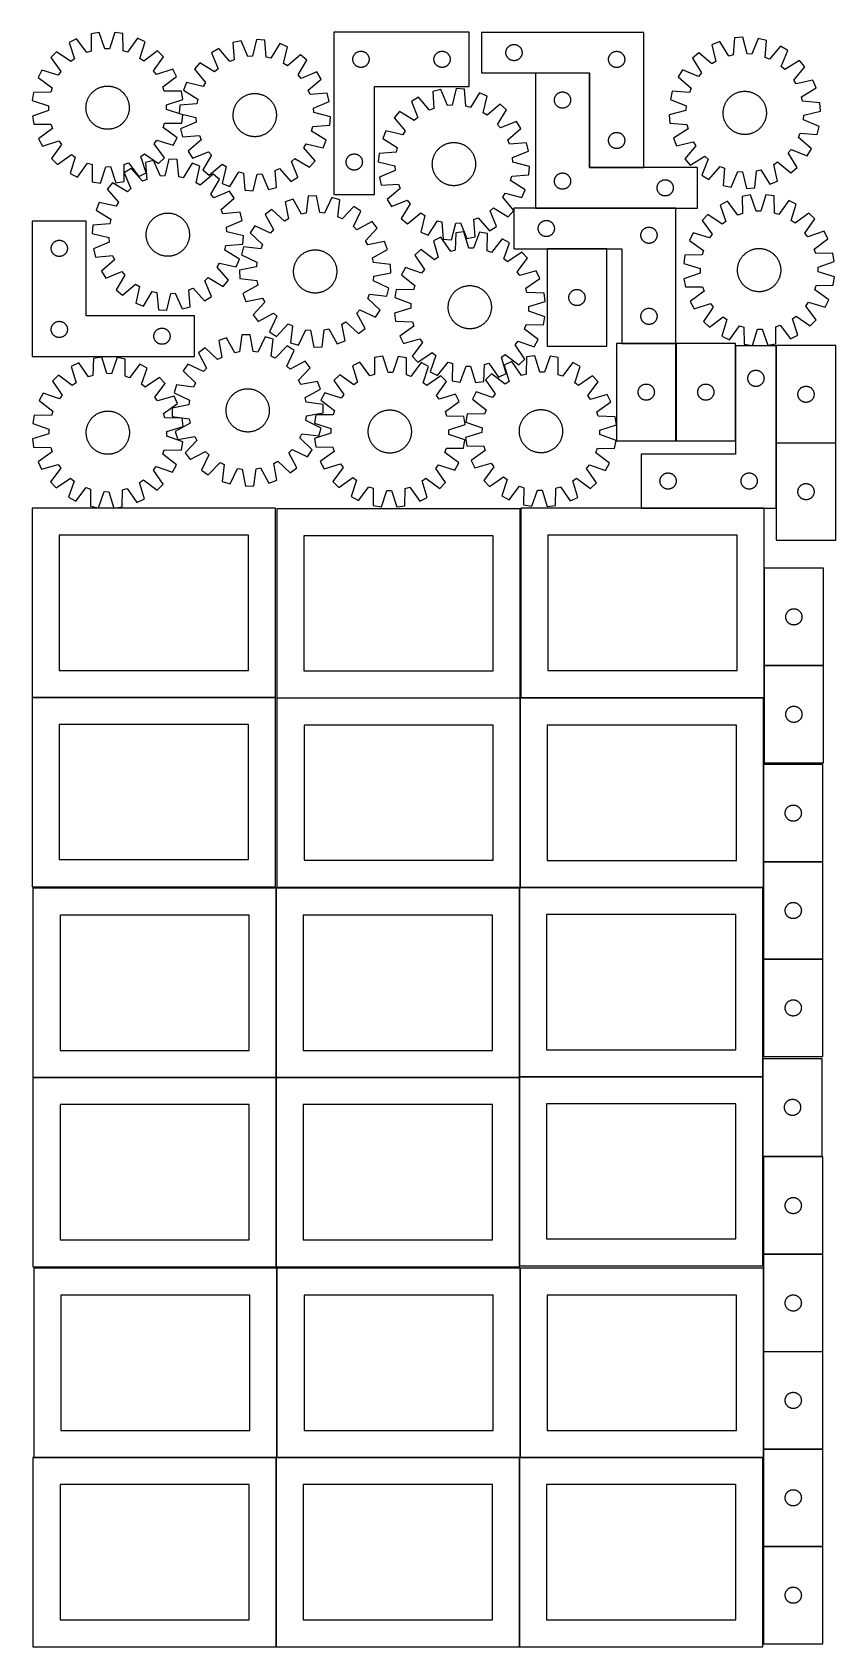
# Model space of a CAD drawing. Header units: millimetres. Extents: x 7 to 1493, y 7 to 2993.
import ezdxf

# ---------------------------------------------------------------- set-up
doc = ezdxf.new("R2010")
doc.units = ezdxf.units.MM
doc.layers.add('COMMON', color=5, linetype='CONTINUOUS', true_color=0x0000ff)
doc.layers.add('CUT', color=7, linetype='CONTINUOUS', true_color=0x000000)

msp = doc.modelspace()

# ---------------------------------------------------------------- linework, layer by layer
at = {"layer": 'COMMON'}
for p, q in [((937.75974, 2918.117696), (1037.75974, 2918.117696)), ((1037.85974, 2918.017696), (1037.85974, 2743.217697)), ((1037.959741, 2743.117696), (1137.959741, 2743.117696)), ((1197.721182, 2667.917696), (937.75974, 2667.917696)), ((1069.506124, 2592.717695), (959.506124, 2592.717695)), ((1197.721182, 2417.717695), (1097.721182, 2417.717695)), ((1197.821183, 2237.617694), (1197.821183, 2417.585263)), ((1383.272499, 2413.110446), (1383.272499, 2233.643374)), ((1383.272499, 2233.443373), (1383.272499, 2113.110446)), ((1383.3725, 2233.543373), (1493.3725, 2233.543373)), ((1360.799478, 2001.772524), (1360.799478, 1821.772524)), ((1360.799478, 1821.572523), (1360.799478, 1762.823825)), ((1470.899479, 1821.672524), (1360.899479, 1821.672524)), ((456.524735, 1762.723825), (6.524735, 1762.723825)), ((909.212927, 1761.666696), (459.374233, 1761.666696)), ((909.474234, 1411.566695), (909.474234, 1761.299045)), ((1359.674234, 1638.722963), (1359.674234, 1458.722963)), ((1359.674234, 1458.522962), (1359.674234, 1411.299045)), ((1469.774235, 1458.622963), (1359.774235, 1458.622963)), ((457.949576, 1059.774326), (457.949576, 1409.774326)), ((908.149577, 1061.099044), (908.149577, 1409.774326)), ((1358.249577, 1411.199045), (909.574234, 1411.199045)), ((1359.774235, 1278.422961), (1469.774235, 1278.422961)), ((1358.349577, 1094.350344), (1358.349577, 1061.099044)), ((7.849575, 1059.674325), (457.849575, 1059.674325)), ((457.949576, 709.574325), (457.949576, 1059.574325)), ((458.049576, 1059.674325), (908.049576, 1059.674325)), ((908.149576, 1059.574325), (908.149576, 710.899043)), ((1358.249577, 1060.999044), (908.249577, 1060.999044)), ((1358.349577, 1060.899043), (1358.349577, 914.350344)), ((1469.774235, 732.523842), (1359.774235, 732.523842)), ((459.274233, 356.724781), (459.274233, 706.724781)), ((909.474234, 356.724781), (909.474234, 706.724781)), ((1359.674234, 706.724781), (1359.674234, 552.423841)), ((1359.674234, 552.22384), (1359.674234, 372.22384)), ((1469.774235, 552.323841), (1359.774235, 552.323841)), ((1359.674234, 372.023839), (1359.674234, 356.724781)), ((1469.774235, 372.12384), (1359.774235, 372.12384)), ((457.849575, 356.624781), (9.174232, 356.624781)), ((457.949576, 6.52478), (457.949576, 356.52478)), ((908.049576, 356.624781), (459.374233, 356.624781)), ((908.149577, 6.52478), (908.149577, 356.52478)), ((1358.249577, 356.624781), (909.574234, 356.624781)), ((1469.774235, 191.923839), (1359.774235, 191.923839))]:
    msp.add_line(p, q, dxfattribs=at)
at = {"layer": 'CUT'}
for p, q in [((130.500252, 2992.990972), (115.323919, 2990.459281)), ((115.323919, 2990.459281), (115.409664, 2958.695033)), ((140.729938, 2962.918921), (130.500252, 2992.990972)), ((159.038136, 2993.225463), (149.303993, 2962.989372)), ((174.254022, 2990.9435), (159.038136, 2993.225463)), ((174.690257, 2959.182133), (174.254022, 2990.9435)), ((564.832569, 2993.337946), (564.832569, 2693.337946)), ((814.832569, 2993.337946), (564.832569, 2993.337946)), ((814.832569, 2893.337946), (814.832569, 2993.337946)), ((1137.959741, 2993.217697), (837.959741, 2993.217697)), ((837.959741, 2993.217697), (837.959741, 2918.217697)), ((1137.959741, 2743.217697), (1137.959741, 2993.217697)), ((51.654223, 2957.356193), (40.864402, 2946.387587)), ((77.606121, 2939.040251), (51.654223, 2957.356193)), ((88.25524, 2981.417575), (74.604025, 2974.320048)), ((74.604025, 2974.320048), (84.501266, 2944.136951)), ((107.277025, 2955.978501), (88.25524, 2981.417575)), ((115.409664, 2958.695033), (107.277025, 2955.978501)), ((149.303993, 2962.989372), (140.729938, 2962.918921)), ((182.866438, 2956.599608), (174.690257, 2959.182133)), ((201.467625, 2982.347824), (182.866438, 2956.599608)), ((215.233627, 2975.47558), (201.467625, 2982.347824)), ((205.833709, 2945.133921), (215.233627, 2975.47558)), ((238.459091, 2958.891141), (212.811675, 2940.151215)), ((249.427697, 2948.10132), (238.459091, 2958.891141)), ((351.584477, 2963.232986), (338.480689, 2955.169409)), ((372.391408, 2939.232019), (351.584477, 2963.232986)), ((392.884801, 2977.822979), (377.930575, 2974.203354)), ((377.930575, 2974.203354), (380.306952, 2942.528008)), ((405.256661, 2948.567008), (392.884801, 2977.822979)), ((421.331458, 2980.115027), (413.803306, 2949.255641)), ((436.672297, 2978.936384), (421.331458, 2980.115027)), ((439.398043, 2947.289187), (436.672297, 2978.936384)), ((464.434959, 2972.325751), (447.739186, 2945.303058)), ((478.660743, 2966.464215), (464.434959, 2972.325751)), ((471.47356, 2935.523641), (478.660743, 2966.464215)), ((608.126162, 2956.755252), (608.825761, 2957.082699)), ((608.825761, 2957.082699), (609.541288, 2957.373698)), ((609.541288, 2957.373698), (610.270847, 2957.627476)), ((610.270847, 2957.627476), (611.012502, 2957.843361)), ((611.012502, 2957.843361), (611.764288, 2958.020781)), ((611.764288, 2958.020781), (612.524211, 2958.159264)), ((612.524211, 2958.159264), (613.290254, 2958.258444)), ((613.290254, 2958.258444), (614.060388, 2958.318057)), ((614.060388, 2958.318057), (614.832569, 2958.337946)), ((614.832569, 2958.337946), (615.604751, 2958.318057)), ((615.604751, 2958.318057), (616.374884, 2958.258444)), ((616.374884, 2958.258444), (617.140928, 2958.159264)), ((617.140928, 2958.159264), (617.90085, 2958.020781)), ((617.90085, 2958.020781), (618.652636, 2957.843361)), ((618.652636, 2957.843361), (619.394292, 2957.627476)), ((619.394292, 2957.627476), (620.123851, 2957.373698)), ((620.123851, 2957.373698), (620.839378, 2957.082699)), ((620.839378, 2957.082699), (621.538976, 2956.755252)), ((758.126162, 2956.755252), (758.825761, 2957.082699)), ((758.825761, 2957.082699), (759.541288, 2957.373698)), ((759.541288, 2957.373698), (760.270847, 2957.627476)), ((760.270847, 2957.627476), (761.012502, 2957.843361)), ((761.012502, 2957.843361), (761.764288, 2958.020781)), ((761.764288, 2958.020781), (762.524211, 2958.159264)), ((762.524211, 2958.159264), (763.290254, 2958.258444)), ((763.290254, 2958.258444), (764.060388, 2958.318057)), ((764.060388, 2958.318057), (764.832569, 2958.337946)), ((764.832569, 2958.337946), (765.604751, 2958.318057)), ((765.604751, 2958.318057), (766.374884, 2958.258444)), ((766.374884, 2958.258444), (767.140928, 2958.159264)), ((767.140928, 2958.159264), (767.90085, 2958.020781)), ((767.90085, 2958.020781), (768.652636, 2957.843361)), ((768.652636, 2957.843361), (769.394292, 2957.627476)), ((769.394292, 2957.627476), (770.123851, 2957.373698)), ((770.123851, 2957.373698), (770.839378, 2957.082699)), ((770.839378, 2957.082699), (771.538976, 2956.755252)), ((882.97963, 2956.489878), (883.039243, 2957.260012)), ((883.039243, 2957.260012), (883.138423, 2958.026055)), ((883.138423, 2958.026055), (883.276906, 2958.785978)), ((883.276906, 2958.785978), (883.454325, 2959.537763)), ((883.454325, 2959.537763), (883.670211, 2960.279419)), ((883.670211, 2960.279419), (883.923989, 2961.008978)), ((883.923989, 2961.008978), (884.214988, 2961.724505)), ((884.214988, 2961.724505), (884.542435, 2962.424104)), ((884.542435, 2962.424104), (884.905463, 2963.105918)), ((884.905463, 2963.105918), (885.303108, 2963.76814)), ((885.303108, 2963.76814), (885.734316, 2964.409013)), ((885.734316, 2964.409013), (886.197944, 2965.026839)), ((886.197944, 2965.026839), (886.692762, 2965.619978)), ((886.692762, 2965.619978), (887.217458, 2966.186859)), ((887.217458, 2966.186859), (887.770641, 2966.725977)), ((887.770641, 2966.725977), (888.350844, 2967.235903)), ((888.350844, 2967.235903), (888.956527, 2967.715285)), ((888.956527, 2967.715285), (889.586085, 2968.162852)), ((889.586085, 2968.162852), (890.237849, 2968.577416)), ((890.237849, 2968.577416), (890.91009, 2968.957879)), ((890.91009, 2968.957879), (891.601025, 2969.303231)), ((891.601025, 2969.303231), (892.308823, 2969.612556)), ((892.308823, 2969.612556), (893.031606, 2969.885035)), ((893.031606, 2969.885035), (893.767457, 2970.119945)), ((893.767457, 2970.119945), (894.514425, 2970.316662)), ((894.514425, 2970.316662), (895.27053, 2970.474666)), ((895.27053, 2970.474666), (896.033766, 2970.593537)), ((896.033766, 2970.593537), (896.802109, 2970.67296)), ((896.802109, 2970.67296), (897.573523, 2970.712724)), ((897.573523, 2970.712724), (898.34596, 2970.712724)), ((898.34596, 2970.712724), (899.117373, 2970.67296)), ((899.117373, 2970.67296), (899.885717, 2970.593537)), ((899.885717, 2970.593537), (900.648953, 2970.474666)), ((900.648953, 2970.474666), (901.405057, 2970.316662)), ((901.405057, 2970.316662), (902.152026, 2970.119945)), ((902.152026, 2970.119945), (902.887877, 2969.885035)), ((902.887877, 2969.885035), (903.61066, 2969.612556)), ((903.61066, 2969.612556), (904.318457, 2969.303231)), ((904.318457, 2969.303231), (905.009392, 2968.957879)), ((905.009392, 2968.957879), (905.681633, 2968.577416)), ((905.681633, 2968.577416), (906.333397, 2968.162852)), ((906.333397, 2968.162852), (906.962956, 2967.715285)), ((906.962956, 2967.715285), (907.568639, 2967.235903)), ((907.568639, 2967.235903), (908.148841, 2966.725977)), ((908.148841, 2966.725977), (908.702024, 2966.186859)), ((908.702024, 2966.186859), (909.22672, 2965.619978)), ((909.22672, 2965.619978), (909.721538, 2965.026839)), ((909.721538, 2965.026839), (910.185166, 2964.409013)), ((910.185166, 2964.409013), (910.616375, 2963.76814)), ((910.616375, 2963.76814), (911.01402, 2963.105918)), ((911.01402, 2963.105918), (911.377048, 2962.424104)), ((911.377048, 2962.424104), (911.704495, 2961.724505)), ((911.704495, 2961.724505), (911.995494, 2961.008978)), ((911.995494, 2961.008978), (912.249272, 2960.279419)), ((912.249272, 2960.279419), (912.465157, 2959.537763)), ((912.465157, 2959.537763), (912.642577, 2958.785978)), ((912.642577, 2958.785978), (912.78106, 2958.026055)), ((912.78106, 2958.026055), (912.880239, 2957.260012)), ((912.880239, 2957.260012), (912.939853, 2956.489878)), ((1081.601025, 2956.803231), (1082.308823, 2957.112556)), ((1082.308823, 2957.112556), (1083.031606, 2957.385035)), ((1083.031606, 2957.385035), (1083.767457, 2957.619945)), ((1083.767457, 2957.619945), (1084.514425, 2957.816662)), ((1084.514425, 2957.816662), (1085.27053, 2957.974666)), ((1085.27053, 2957.974666), (1086.033766, 2958.093537)), ((1086.033766, 2958.093537), (1086.802109, 2958.17296)), ((1086.802109, 2958.17296), (1087.573523, 2958.212724)), ((1087.573523, 2958.212724), (1088.34596, 2958.212724)), ((1088.34596, 2958.212724), (1089.117373, 2958.17296)), ((1089.117373, 2958.17296), (1089.885717, 2958.093537)), ((1089.885717, 2958.093537), (1090.648953, 2957.974666)), ((1090.648953, 2957.974666), (1091.405057, 2957.816662)), ((1091.405057, 2957.816662), (1092.152026, 2957.619945)), ((1092.152026, 2957.619945), (1092.887877, 2957.385035)), ((1092.887877, 2957.385035), (1093.61066, 2957.112556)), ((1093.61066, 2957.112556), (1094.318457, 2956.803231)), ((1278.604411, 2976.302447), (1264.394428, 2970.402707)), ((1264.394428, 2970.402707), (1271.664725, 2939.481557)), ((1295.372735, 2949.324715), (1278.604411, 2976.302447)), ((1306.349209, 2982.987657), (1303.708511, 2951.33325)), ((1321.686825, 2984.207517), (1306.349209, 2982.987657)), ((1329.297871, 2953.368472), (1321.686825, 2984.207517)), ((1350.139539, 2981.991915), (1337.846337, 2952.702806)), ((1365.103437, 2978.412487), (1350.139539, 2981.991915)), ((1362.812183, 2946.73087), (1365.103437, 2978.412487)), ((1391.478918, 2967.512952), (1370.736555, 2943.456163)), ((1404.604326, 2959.484615), (1391.478918, 2967.512952)), ((1392.635055, 2930.061643), (1404.604326, 2959.484615)), ((40.864402, 2946.387587), (59.604328, 2920.740171)), ((84.501266, 2944.136951), (77.606121, 2939.040251)), ((212.811675, 2940.151215), (205.833709, 2945.133921)), ((231.111756, 2922.149422), (249.427697, 2948.10132)), ((316.814092, 2936.594577), (306.843431, 2924.876366)), ((344.019365, 2920.197996), (316.814092, 2936.594577)), ((338.480689, 2955.169409), (350.528978, 2925.778705)), ((380.306952, 2942.528008), (372.391408, 2939.232019)), ((413.803306, 2949.255641), (405.256661, 2948.567008)), ((447.739186, 2945.303058), (439.398043, 2947.289187)), ((478.79271, 2931.057165), (471.47356, 2935.523641)), ((503.021805, 2951.597995), (478.79271, 2931.057165)), ((498.343435, 2914.422061), (514.740016, 2941.627334)), ((514.740016, 2941.627334), (503.021805, 2951.597995)), ((599.837542, 2943.724164), (599.877306, 2944.495578)), ((599.837542, 2942.951727), (599.837542, 2943.724164)), ((599.877306, 2942.180314), (599.837542, 2942.951727)), ((599.877306, 2944.495578), (599.956729, 2945.263921)), ((599.956729, 2941.41197), (599.877306, 2942.180314)), ((599.956729, 2945.263921), (600.0756, 2946.027157)), ((600.0756, 2940.648734), (599.956729, 2941.41197)), ((600.0756, 2946.027157), (600.233604, 2946.783262)), ((600.233604, 2939.892629), (600.0756, 2940.648734)), ((600.233604, 2946.783262), (600.430321, 2947.53023)), ((600.430321, 2939.145661), (600.233604, 2939.892629)), ((600.430321, 2947.53023), (600.665231, 2948.266081)), ((600.665231, 2938.40981), (600.430321, 2939.145661)), ((600.665231, 2948.266081), (600.93771, 2948.988864)), ((600.93771, 2937.687027), (600.665231, 2938.40981)), ((600.93771, 2948.988864), (601.247035, 2949.696661)), ((601.247035, 2936.97923), (600.93771, 2937.687027)), ((601.247035, 2949.696661), (601.592387, 2950.387597)), ((601.592387, 2936.288294), (601.247035, 2936.97923)), ((601.592387, 2950.387597), (601.97285, 2951.059838)), ((601.97285, 2935.616054), (601.592387, 2936.288294)), ((601.97285, 2951.059838), (602.387414, 2951.711601)), ((602.387414, 2934.96429), (601.97285, 2935.616054)), ((602.387414, 2951.711601), (602.834981, 2952.34116)), ((602.834981, 2934.334731), (602.387414, 2934.96429)), ((602.834981, 2952.34116), (603.314363, 2952.946843)), ((603.314363, 2933.729048), (602.834981, 2934.334731)), ((603.314363, 2952.946843), (603.824289, 2953.527046)), ((603.824289, 2933.148846), (603.314363, 2933.729048)), ((603.824289, 2953.527046), (604.363407, 2954.080228)), ((604.363407, 2932.595663), (603.824289, 2933.148846)), ((604.363407, 2954.080228), (604.930287, 2954.604925)), ((604.930287, 2932.070967), (604.363407, 2932.595663)), ((604.930287, 2954.604925), (605.523427, 2955.099743)), ((605.523427, 2931.576148), (604.930287, 2932.070967)), ((605.523427, 2955.099743), (606.141253, 2955.563371)), ((606.141253, 2931.112521), (605.523427, 2931.576148)), ((606.141253, 2955.563371), (606.782126, 2955.994579)), ((606.782126, 2930.681312), (606.141253, 2931.112521)), ((606.782126, 2955.994579), (607.444348, 2956.392224)), ((607.444348, 2930.283667), (606.782126, 2930.681312)), ((607.444348, 2956.392224), (608.126162, 2956.755252)), ((608.126162, 2929.920639), (607.444348, 2930.283667)), ((608.825761, 2929.593192), (608.126162, 2929.920639)), ((609.541288, 2929.302193), (608.825761, 2929.593192)), ((610.270847, 2929.048415), (609.541288, 2929.302193)), ((611.012502, 2928.83253), (610.270847, 2929.048415)), ((611.764288, 2928.65511), (611.012502, 2928.83253)), ((612.524211, 2928.516627), (611.764288, 2928.65511)), ((613.290254, 2928.417447), (612.524211, 2928.516627)), ((614.060388, 2928.357834), (613.290254, 2928.417447)), ((614.832569, 2928.337946), (614.060388, 2928.357834)), ((615.604751, 2928.357834), (614.832569, 2928.337946)), ((616.374884, 2928.417447), (615.604751, 2928.357834)), ((617.140928, 2928.516627), (616.374884, 2928.417447)), ((617.90085, 2928.65511), (617.140928, 2928.516627)), ((618.652636, 2928.83253), (617.90085, 2928.65511)), ((619.394292, 2929.048415), (618.652636, 2928.83253)), ((620.123851, 2929.302193), (619.394292, 2929.048415)), ((620.839378, 2929.593192), (620.123851, 2929.302193)), ((621.538976, 2929.920639), (620.839378, 2929.593192)), ((621.538976, 2956.755252), (622.22079, 2956.392224)), ((622.22079, 2930.283667), (621.538976, 2929.920639)), ((622.22079, 2956.392224), (622.883012, 2955.994579)), ((622.883012, 2930.681312), (622.22079, 2930.283667)), ((622.883012, 2955.994579), (623.523886, 2955.563371)), ((623.523886, 2931.112521), (622.883012, 2930.681312)), ((623.523886, 2955.563371), (624.141712, 2955.099743)), ((624.141712, 2931.576148), (623.523886, 2931.112521)), ((624.141712, 2955.099743), (624.734851, 2954.604925)), ((624.734851, 2932.070967), (624.141712, 2931.576148)), ((624.734851, 2954.604925), (625.301732, 2954.080228)), ((625.301732, 2932.595663), (624.734851, 2932.070967)), ((625.301732, 2954.080228), (625.84085, 2953.527046)), ((625.84085, 2933.148846), (625.301732, 2932.595663)), ((625.84085, 2953.527046), (626.350776, 2952.946843)), ((626.350776, 2933.729048), (625.84085, 2933.148846)), ((626.350776, 2952.946843), (626.830158, 2952.34116)), ((626.830158, 2934.334731), (626.350776, 2933.729048)), ((626.830158, 2952.34116), (627.277724, 2951.711601)), ((627.277724, 2934.96429), (626.830158, 2934.334731)), ((627.277724, 2951.711601), (627.692289, 2951.059838)), ((627.692289, 2935.616054), (627.277724, 2934.96429)), ((627.692289, 2951.059838), (628.072751, 2950.387597)), ((628.072751, 2936.288294), (627.692289, 2935.616054)), ((628.072751, 2950.387597), (628.418103, 2949.696661)), ((628.418103, 2936.97923), (628.072751, 2936.288294)), ((628.418103, 2949.696661), (628.727429, 2948.988864)), ((628.727429, 2937.687027), (628.418103, 2936.97923)), ((628.727429, 2948.988864), (628.999908, 2948.266081)), ((628.999908, 2938.40981), (628.727429, 2937.687027)), ((628.999908, 2948.266081), (629.234817, 2947.53023)), ((629.234817, 2939.145661), (628.999908, 2938.40981)), ((629.234817, 2947.53023), (629.431535, 2946.783262)), ((629.431535, 2939.892629), (629.234817, 2939.145661)), ((629.431535, 2946.783262), (629.589539, 2946.027157)), ((629.589539, 2940.648734), (629.431535, 2939.892629)), ((629.589539, 2946.027157), (629.708409, 2945.263921)), ((629.708409, 2941.41197), (629.589539, 2940.648734)), ((629.708409, 2945.263921), (629.787832, 2944.495578)), ((629.787832, 2942.180314), (629.708409, 2941.41197)), ((629.787832, 2944.495578), (629.827596, 2943.724164)), ((629.827596, 2942.951727), (629.787832, 2942.180314)), ((629.827596, 2943.724164), (629.827596, 2942.951727)), ((749.837542, 2943.724164), (749.877306, 2944.495578)), ((749.837542, 2942.951727), (749.837542, 2943.724164)), ((749.877306, 2942.180314), (749.837542, 2942.951727)), ((749.877306, 2944.495578), (749.956729, 2945.263921)), ((749.956729, 2941.41197), (749.877306, 2942.180314)), ((749.956729, 2945.263921), (750.0756, 2946.027157)), ((750.0756, 2940.648734), (749.956729, 2941.41197)), ((750.0756, 2946.027157), (750.233604, 2946.783262)), ((750.233604, 2939.892629), (750.0756, 2940.648734)), ((750.233604, 2946.783262), (750.430321, 2947.53023)), ((750.430321, 2939.145661), (750.233604, 2939.892629)), ((750.430321, 2947.53023), (750.665231, 2948.266081)), ((750.665231, 2938.40981), (750.430321, 2939.145661)), ((750.665231, 2948.266081), (750.93771, 2948.988864)), ((750.93771, 2937.687027), (750.665231, 2938.40981)), ((750.93771, 2948.988864), (751.247035, 2949.696661)), ((751.247035, 2936.97923), (750.93771, 2937.687027)), ((751.247035, 2949.696661), (751.592387, 2950.387597)), ((751.592387, 2936.288294), (751.247035, 2936.97923)), ((751.592387, 2950.387597), (751.97285, 2951.059838)), ((751.97285, 2935.616054), (751.592387, 2936.288294)), ((751.97285, 2951.059838), (752.387414, 2951.711601)), ((752.387414, 2934.96429), (751.97285, 2935.616054)), ((752.387414, 2951.711601), (752.834981, 2952.34116)), ((752.834981, 2934.334731), (752.387414, 2934.96429)), ((752.834981, 2952.34116), (753.314363, 2952.946843)), ((753.314363, 2933.729048), (752.834981, 2934.334731)), ((753.314363, 2952.946843), (753.824289, 2953.527046)), ((753.824289, 2933.148846), (753.314363, 2933.729048)), ((753.824289, 2953.527046), (754.363407, 2954.080228)), ((754.363407, 2932.595663), (753.824289, 2933.148846)), ((754.363407, 2954.080228), (754.930287, 2954.604925)), ((754.930287, 2932.070967), (754.363407, 2932.595663)), ((754.930287, 2954.604925), (755.523427, 2955.099743)), ((755.523427, 2931.576148), (754.930287, 2932.070967)), ((755.523427, 2955.099743), (756.141253, 2955.563371)), ((756.141253, 2931.112521), (755.523427, 2931.576148)), ((756.141253, 2955.563371), (756.782126, 2955.994579)), ((756.782126, 2930.681312), (756.141253, 2931.112521)), ((756.782126, 2955.994579), (757.444348, 2956.392224)), ((757.444348, 2930.283667), (756.782126, 2930.681312)), ((757.444348, 2956.392224), (758.126162, 2956.755252)), ((758.126162, 2929.920639), (757.444348, 2930.283667)), ((758.825761, 2929.593192), (758.126162, 2929.920639)), ((759.541288, 2929.302193), (758.825761, 2929.593192)), ((760.270847, 2929.048415), (759.541288, 2929.302193)), ((761.012502, 2928.83253), (760.270847, 2929.048415)), ((761.764288, 2928.65511), (761.012502, 2928.83253)), ((762.524211, 2928.516627), (761.764288, 2928.65511)), ((763.290254, 2928.417447), (762.524211, 2928.516627)), ((764.060388, 2928.357834), (763.290254, 2928.417447)), ((764.832569, 2928.337946), (764.060388, 2928.357834)), ((765.604751, 2928.357834), (764.832569, 2928.337946)), ((766.374884, 2928.417447), (765.604751, 2928.357834)), ((767.140928, 2928.516627), (766.374884, 2928.417447)), ((767.90085, 2928.65511), (767.140928, 2928.516627)), ((768.652636, 2928.83253), (767.90085, 2928.65511)), ((769.394292, 2929.048415), (768.652636, 2928.83253)), ((770.123851, 2929.302193), (769.394292, 2929.048415)), ((770.839378, 2929.593192), (770.123851, 2929.302193)), ((771.538976, 2929.920639), (770.839378, 2929.593192)), ((771.538976, 2956.755252), (772.22079, 2956.392224)), ((772.22079, 2930.283667), (771.538976, 2929.920639)), ((772.22079, 2956.392224), (772.883012, 2955.994579)), ((772.883012, 2930.681312), (772.22079, 2930.283667)), ((772.883012, 2955.994579), (773.523886, 2955.563371)), ((773.523886, 2931.112521), (772.883012, 2930.681312)), ((773.523886, 2955.563371), (774.141712, 2955.099743)), ((774.141712, 2931.576148), (773.523886, 2931.112521)), ((774.141712, 2955.099743), (774.734851, 2954.604925)), ((774.734851, 2932.070967), (774.141712, 2931.576148)), ((774.734851, 2954.604925), (775.301732, 2954.080228)), ((775.301732, 2932.595663), (774.734851, 2932.070967)), ((775.301732, 2954.080228), (775.84085, 2953.527046)), ((775.84085, 2933.148846), (775.301732, 2932.595663)), ((775.84085, 2953.527046), (776.350776, 2952.946843)), ((776.350776, 2933.729048), (775.84085, 2933.148846)), ((776.350776, 2952.946843), (776.830158, 2952.34116)), ((776.830158, 2934.334731), (776.350776, 2933.729048)), ((776.830158, 2952.34116), (777.277724, 2951.711601)), ((777.277724, 2934.96429), (776.830158, 2934.334731)), ((777.277724, 2951.711601), (777.692289, 2951.059838)), ((777.692289, 2935.616054), (777.277724, 2934.96429)), ((777.692289, 2951.059838), (778.072751, 2950.387597)), ((778.072751, 2936.288294), (777.692289, 2935.616054)), ((778.072751, 2950.387597), (778.418103, 2949.696661)), ((778.418103, 2936.97923), (778.072751, 2936.288294)), ((778.418103, 2949.696661), (778.727429, 2948.988864)), ((778.727429, 2937.687027), (778.418103, 2936.97923)), ((778.727429, 2948.988864), (778.999908, 2948.266081)), ((778.999908, 2938.40981), (778.727429, 2937.687027)), ((778.999908, 2948.266081), (779.234817, 2947.53023)), ((779.234817, 2939.145661), (778.999908, 2938.40981)), ((779.234817, 2947.53023), (779.431535, 2946.783262)), ((779.431535, 2939.892629), (779.234817, 2939.145661)), ((779.431535, 2946.783262), (779.589539, 2946.027157)), ((779.589539, 2940.648734), (779.431535, 2939.892629)), ((779.589539, 2946.027157), (779.708409, 2945.263921)), ((779.708409, 2941.41197), (779.589539, 2940.648734)), ((779.708409, 2945.263921), (779.787832, 2944.495578)), ((779.787832, 2942.180314), (779.708409, 2941.41197)), ((779.787832, 2944.495578), (779.827596, 2943.724164)), ((779.827596, 2942.951727), (779.787832, 2942.180314)), ((779.827596, 2943.724164), (779.827596, 2942.951727)), ((882.959741, 2955.717697), (882.97963, 2956.489878)), ((882.97963, 2954.945515), (882.959741, 2955.717697)), ((883.039243, 2954.175382), (882.97963, 2954.945515)), ((883.138423, 2953.409338), (883.039243, 2954.175382)), ((883.276906, 2952.649416), (883.138423, 2953.409338)), ((883.454325, 2951.89763), (883.276906, 2952.649416)), ((883.670211, 2951.155974), (883.454325, 2951.89763)), ((883.923989, 2950.426415), (883.670211, 2951.155974)), ((884.214988, 2949.710888), (883.923989, 2950.426415)), ((884.542435, 2949.01129), (884.214988, 2949.710888)), ((884.905463, 2948.329476), (884.542435, 2949.01129)), ((885.303108, 2947.667254), (884.905463, 2948.329476)), ((885.734316, 2947.02638), (885.303108, 2947.667254)), ((886.197944, 2946.408554), (885.734316, 2947.02638)), ((886.692762, 2945.815415), (886.197944, 2946.408554)), ((887.217458, 2945.248534), (886.692762, 2945.815415)), ((887.770641, 2944.709416), (887.217458, 2945.248534)), ((888.350844, 2944.19949), (887.770641, 2944.709416)), ((888.956527, 2943.720108), (888.350844, 2944.19949)), ((889.586085, 2943.272541), (888.956527, 2943.720108)), ((890.237849, 2942.857977), (889.586085, 2943.272541)), ((890.91009, 2942.477515), (890.237849, 2942.857977)), ((891.601025, 2942.132163), (890.91009, 2942.477515)), ((892.308823, 2941.822837), (891.601025, 2942.132163)), ((893.031606, 2941.550358), (892.308823, 2941.822837)), ((893.767457, 2941.315449), (893.031606, 2941.550358)), ((894.514425, 2941.118731), (893.767457, 2941.315449)), ((895.27053, 2940.960727), (894.514425, 2941.118731)), ((896.033766, 2940.841857), (895.27053, 2940.960727)), ((896.802109, 2940.762434), (896.033766, 2940.841857)), ((897.573523, 2940.72267), (896.802109, 2940.762434)), ((898.34596, 2940.72267), (897.573523, 2940.72267)), ((899.117373, 2940.762434), (898.34596, 2940.72267)), ((899.885717, 2940.841857), (899.117373, 2940.762434)), ((900.648953, 2940.960727), (899.885717, 2940.841857)), ((901.405057, 2941.118731), (900.648953, 2940.960727)), ((902.152026, 2941.315449), (901.405057, 2941.118731)), ((902.887877, 2941.550358), (902.152026, 2941.315449)), ((903.61066, 2941.822837), (902.887877, 2941.550358)), ((904.318457, 2942.132163), (903.61066, 2941.822837)), ((905.009392, 2942.477515), (904.318457, 2942.132163)), ((905.681633, 2942.857977), (905.009392, 2942.477515)), ((906.333397, 2943.272541), (905.681633, 2942.857977)), ((906.962956, 2943.720108), (906.333397, 2943.272541)), ((907.568639, 2944.19949), (906.962956, 2943.720108)), ((908.148841, 2944.709416), (907.568639, 2944.19949)), ((908.702024, 2945.248534), (908.148841, 2944.709416)), ((909.22672, 2945.815415), (908.702024, 2945.248534)), ((909.721538, 2946.408554), (909.22672, 2945.815415)), ((910.185166, 2947.02638), (909.721538, 2946.408554)), ((910.616375, 2947.667254), (910.185166, 2947.02638)), ((911.01402, 2948.329476), (910.616375, 2947.667254)), ((911.377048, 2949.01129), (911.01402, 2948.329476)), ((911.704495, 2949.710888), (911.377048, 2949.01129)), ((911.995494, 2950.426415), (911.704495, 2949.710888)), ((912.249272, 2951.155974), (911.995494, 2950.426415)), ((912.465157, 2951.89763), (912.249272, 2951.155974)), ((912.642577, 2952.649416), (912.465157, 2951.89763)), ((912.78106, 2953.409338), (912.642577, 2952.649416)), ((912.880239, 2954.175382), (912.78106, 2953.409338)), ((912.939853, 2954.945515), (912.880239, 2954.175382)), ((912.939853, 2956.489878), (912.959741, 2955.717697)), ((912.959741, 2955.717697), (912.939853, 2954.945515)), ((1072.959741, 2943.217697), (1072.97963, 2943.989878)), ((1072.97963, 2942.445515), (1072.959741, 2943.217697)), ((1072.97963, 2943.989878), (1073.039243, 2944.760012)), ((1073.039243, 2941.675382), (1072.97963, 2942.445515)), ((1073.039243, 2944.760012), (1073.138423, 2945.526055)), ((1073.138423, 2940.909338), (1073.039243, 2941.675382)), ((1073.138423, 2945.526055), (1073.276906, 2946.285978)), ((1073.276906, 2940.149416), (1073.138423, 2940.909338)), ((1073.276906, 2946.285978), (1073.454325, 2947.037763)), ((1073.454325, 2939.39763), (1073.276906, 2940.149416)), ((1073.454325, 2947.037763), (1073.670211, 2947.779419)), ((1073.670211, 2938.655974), (1073.454325, 2939.39763)), ((1073.670211, 2947.779419), (1073.923989, 2948.508978)), ((1073.923989, 2937.926415), (1073.670211, 2938.655974)), ((1073.923989, 2948.508978), (1074.214988, 2949.224505)), ((1074.214988, 2937.210888), (1073.923989, 2937.926415)), ((1074.214988, 2949.224505), (1074.542435, 2949.924104)), ((1074.542435, 2936.51129), (1074.214988, 2937.210888)), ((1074.542435, 2949.924104), (1074.905463, 2950.605918)), ((1074.905463, 2935.829476), (1074.542435, 2936.51129)), ((1074.905463, 2950.605918), (1075.303108, 2951.26814)), ((1075.303108, 2935.167254), (1074.905463, 2935.829476)), ((1075.303108, 2951.26814), (1075.734316, 2951.909013)), ((1075.734316, 2934.52638), (1075.303108, 2935.167254)), ((1075.734316, 2951.909013), (1076.197944, 2952.526839)), ((1076.197944, 2933.908554), (1075.734316, 2934.52638)), ((1076.197944, 2952.526839), (1076.692762, 2953.119978)), ((1076.692762, 2933.315415), (1076.197944, 2933.908554)), ((1076.692762, 2953.119978), (1077.217458, 2953.686859)), ((1077.217458, 2932.748534), (1076.692762, 2933.315415)), ((1077.217458, 2953.686859), (1077.770641, 2954.225977)), ((1077.770641, 2932.209416), (1077.217458, 2932.748534)), ((1077.770641, 2954.225977), (1078.350844, 2954.735903)), ((1078.350844, 2931.69949), (1077.770641, 2932.209416)), ((1078.350844, 2954.735903), (1078.956527, 2955.215285)), ((1078.956527, 2931.220108), (1078.350844, 2931.69949)), ((1078.956527, 2955.215285), (1079.586085, 2955.662852)), ((1079.586085, 2930.772541), (1078.956527, 2931.220108)), ((1079.586085, 2955.662852), (1080.237849, 2956.077416)), ((1080.237849, 2930.357977), (1079.586085, 2930.772541)), ((1080.237849, 2956.077416), (1080.91009, 2956.457879)), ((1080.91009, 2929.977515), (1080.237849, 2930.357977)), ((1080.91009, 2956.457879), (1081.601025, 2956.803231)), ((1081.601025, 2929.632163), (1080.91009, 2929.977515)), ((1082.308823, 2929.322837), (1081.601025, 2929.632163)), ((1083.031606, 2929.050358), (1082.308823, 2929.322837)), ((1083.767457, 2928.815449), (1083.031606, 2929.050358)), ((1084.514425, 2928.618731), (1083.767457, 2928.815449)), ((1085.27053, 2928.460727), (1084.514425, 2928.618731)), ((1086.033766, 2928.341857), (1085.27053, 2928.460727)), ((1086.802109, 2928.262434), (1086.033766, 2928.341857)), ((1087.573523, 2928.22267), (1086.802109, 2928.262434)), ((1088.34596, 2928.22267), (1087.573523, 2928.22267)), ((1089.117373, 2928.262434), (1088.34596, 2928.22267)), ((1089.885717, 2928.341857), (1089.117373, 2928.262434)), ((1090.648953, 2928.460727), (1089.885717, 2928.341857)), ((1091.405057, 2928.618731), (1090.648953, 2928.460727)), ((1092.152026, 2928.815449), (1091.405057, 2928.618731)), ((1092.887877, 2929.050358), (1092.152026, 2928.815449)), ((1093.61066, 2929.322837), (1092.887877, 2929.050358)), ((1094.318457, 2929.632163), (1093.61066, 2929.322837)), ((1094.318457, 2956.803231), (1095.009392, 2956.457879)), ((1095.009392, 2929.977515), (1094.318457, 2929.632163)), ((1095.009392, 2956.457879), (1095.681633, 2956.077416)), ((1095.681633, 2930.357977), (1095.009392, 2929.977515)), ((1095.681633, 2956.077416), (1096.333397, 2955.662852)), ((1096.333397, 2930.772541), (1095.681633, 2930.357977)), ((1096.333397, 2955.662852), (1096.962956, 2955.215285)), ((1096.962956, 2931.220108), (1096.333397, 2930.772541)), ((1096.962956, 2955.215285), (1097.568639, 2954.735903)), ((1097.568639, 2931.69949), (1096.962956, 2931.220108)), ((1097.568639, 2954.735903), (1098.148841, 2954.225977)), ((1098.148841, 2932.209416), (1097.568639, 2931.69949)), ((1098.148841, 2954.225977), (1098.702024, 2953.686859)), ((1098.702024, 2932.748534), (1098.148841, 2932.209416)), ((1098.702024, 2953.686859), (1099.22672, 2953.119978)), ((1099.22672, 2933.315415), (1098.702024, 2932.748534)), ((1099.22672, 2953.119978), (1099.721538, 2952.526839)), ((1099.721538, 2933.908554), (1099.22672, 2933.315415)), ((1099.721538, 2952.526839), (1100.185166, 2951.909013)), ((1100.185166, 2934.52638), (1099.721538, 2933.908554)), ((1100.185166, 2951.909013), (1100.616375, 2951.26814)), ((1100.616375, 2935.167254), (1100.185166, 2934.52638)), ((1100.616375, 2951.26814), (1101.01402, 2950.605918)), ((1101.01402, 2935.829476), (1100.616375, 2935.167254)), ((1101.01402, 2950.605918), (1101.377048, 2949.924104)), ((1101.377048, 2936.51129), (1101.01402, 2935.829476)), ((1101.377048, 2949.924104), (1101.704495, 2949.224505)), ((1101.704495, 2937.210888), (1101.377048, 2936.51129)), ((1101.704495, 2949.224505), (1101.995494, 2948.508978)), ((1101.995494, 2937.926415), (1101.704495, 2937.210888)), ((1101.995494, 2948.508978), (1102.249272, 2947.779419)), ((1102.249272, 2938.655974), (1101.995494, 2937.926415)), ((1102.249272, 2947.779419), (1102.465157, 2947.037763)), ((1102.465157, 2939.39763), (1102.249272, 2938.655974)), ((1102.465157, 2947.037763), (1102.642577, 2946.285978)), ((1102.642577, 2940.149416), (1102.465157, 2939.39763)), ((1102.642577, 2946.285978), (1102.78106, 2945.526055)), ((1102.78106, 2940.909338), (1102.642577, 2940.149416)), ((1102.78106, 2945.526055), (1102.880239, 2944.760012)), ((1102.880239, 2941.675382), (1102.78106, 2940.909338)), ((1102.880239, 2944.760012), (1102.939853, 2943.989878)), ((1102.939853, 2942.445515), (1102.880239, 2941.675382)), ((1102.939853, 2943.989878), (1102.959741, 2943.217697)), ((1102.959741, 2943.217697), (1102.939853, 2942.445515)), ((1240.073401, 2955.471081), (1228.382024, 2945.468968)), ((1228.382024, 2945.468968), (1244.851648, 2918.307852)), ((1264.357603, 2934.99543), (1240.073401, 2955.471081)), ((1271.664725, 2939.481557), (1264.357603, 2934.99543)), ((1303.708511, 2951.33325), (1295.372735, 2949.324715)), ((1337.846337, 2952.702806), (1329.297871, 2953.368472)), ((1370.736555, 2943.456163), (1362.812183, 2946.73087)), ((1399.159641, 2924.498446), (1392.635055, 2930.061643)), ((1426.320757, 2940.96807), (1399.159641, 2924.498446)), ((1415.847218, 2904.992492), (1436.32287, 2929.276693)), ((1436.32287, 2929.276693), (1426.320757, 2940.96807)), ((24.279962, 2923.162123), (17.407719, 2909.396121)), ((17.407719, 2909.396121), (43.155935, 2890.794934)), ((54.621622, 2913.762205), (24.279962, 2923.162123)), ((59.604328, 2920.740171), (54.621622, 2913.762205)), ((236.208455, 2915.254277), (231.111756, 2922.149422)), ((266.391553, 2925.151517), (236.208455, 2915.254277)), ((248.050006, 2892.478518), (273.489079, 2911.500303)), ((273.489079, 2911.500303), (266.391553, 2925.151517)), ((291.977211, 2900.515304), (286.115675, 2886.28952)), ((322.917785, 2893.328121), (291.977211, 2900.515304)), ((306.843431, 2924.876366), (327.384261, 2900.647272)), ((327.384261, 2900.647272), (322.917785, 2893.328121)), ((350.528978, 2925.778705), (344.019365, 2920.197996)), ((503.924144, 2907.912448), (498.343435, 2914.422061)), ((533.314848, 2919.960737), (503.924144, 2907.912448)), ((517.377458, 2886.050018), (541.378425, 2906.856949)), ((541.378425, 2906.856949), (533.314848, 2919.960737)), ((837.959741, 2918.217697), (1037.959741, 2918.217697)), ((1037.75974, 2918.017696), (937.75974, 2918.017696)), ((937.75974, 2918.017696), (937.75974, 2668.017696)), ((1037.75974, 2743.017696), (1037.75974, 2918.017696)), ((1037.959741, 2918.217697), (1037.959741, 2743.217697)), ((1209.865479, 2923.752537), (1201.837142, 2910.627129)), ((1201.837142, 2910.627129), (1225.893932, 2889.884766)), ((1239.288451, 2911.783267), (1209.865479, 2923.752537)), ((1244.851648, 2918.307852), (1239.288451, 2911.783267)), ((1420.333345, 2897.685369), (1415.847218, 2904.992492)), ((1451.254496, 2904.955666), (1420.333345, 2897.685369)), ((1457.154236, 2890.745683), (1451.254496, 2904.955666)), ((8.812042, 2882.182518), (6.530079, 2866.966632)), ((40.57341, 2882.618753), (8.812042, 2882.182518)), ((43.155935, 2890.794934), (40.57341, 2882.618753)), ((108.065413, 2866.78499), (108.490637, 2867.967441)), ((108.490637, 2867.967441), (108.952793, 2869.135952)), ((108.952793, 2869.135952), (109.451425, 2870.28937)), ((109.451425, 2870.28937), (109.986041, 2871.426557)), ((109.986041, 2871.426557), (110.556112, 2872.546389)), ((110.556112, 2872.546389), (111.161077, 2873.647763)), ((111.161077, 2873.647763), (111.800339, 2874.729591)), ((111.800339, 2874.729591), (112.473266, 2875.790805)), ((112.473266, 2875.790805), (113.179195, 2876.830359)), ((113.179195, 2876.830359), (113.917429, 2877.847225)), ((113.917429, 2877.847225), (114.687239, 2878.840402)), ((114.687239, 2878.840402), (115.487865, 2879.808908)), ((115.487865, 2879.808908), (116.318518, 2880.751788)), ((116.318518, 2880.751788), (117.178378, 2881.668111)), ((117.178378, 2881.668111), (118.066595, 2882.556973)), ((118.066595, 2882.556973), (118.982295, 2883.417497)), ((118.982295, 2883.417497), (119.924572, 2884.248834)), ((119.924572, 2884.248834), (120.892497, 2885.050163)), ((120.892497, 2885.050163), (121.885115, 2885.820693)), ((121.885115, 2885.820693), (122.901446, 2886.559664)), ((122.901446, 2886.559664), (123.940487, 2887.266347)), ((123.940487, 2887.266347), (125.001213, 2887.940043)), ((125.001213, 2887.940043), (126.082577, 2888.58009)), ((126.082577, 2888.58009), (127.183511, 2889.185854)), ((127.183511, 2889.185854), (128.30293, 2889.756738)), ((128.30293, 2889.756738), (129.439728, 2890.292178)), ((129.439728, 2890.292178), (130.592784, 2890.791646)), ((130.592784, 2890.791646), (131.76096, 2891.25465)), ((131.76096, 2891.25465), (132.943103, 2891.680732)), ((132.943103, 2891.680732), (134.138045, 2892.069472)), ((134.138045, 2892.069472), (135.344609, 2892.420485)), ((135.344609, 2892.420485), (136.561603, 2892.733427)), ((136.561603, 2892.733427), (137.787826, 2893.007987)), ((137.787826, 2893.007987), (139.022069, 2893.243895)), ((139.022069, 2893.243895), (140.263112, 2893.440919)), ((140.263112, 2893.440919), (141.509732, 2893.598863)), ((141.509732, 2893.598863), (142.760697, 2893.717572)), ((142.760697, 2893.717572), (144.014774, 2893.796928)), ((144.014774, 2893.796928), (145.270725, 2893.836854)), ((145.270725, 2893.836854), (146.527311, 2893.83731)), ((146.527311, 2893.83731), (147.78329, 2893.798295)), ((147.78329, 2893.798295), (149.037425, 2893.719848)), ((149.037425, 2893.719848), (150.288476, 2893.602047)), ((150.288476, 2893.602047), (151.53521, 2893.445007)), ((151.53521, 2893.445007), (152.776396, 2893.248884)), ((152.776396, 2893.248884), (154.010809, 2893.013871)), ((154.010809, 2893.013871), (155.237231, 2892.7402)), ((155.237231, 2892.7402), (156.454452, 2892.428141)), ((156.454452, 2892.428141), (157.66127, 2892.078003)), ((157.66127, 2892.078003), (158.856494, 2891.69013)), ((158.856494, 2891.69013), (160.038946, 2891.264906)), ((160.038946, 2891.264906), (161.207457, 2890.80275)), ((161.207457, 2890.80275), (162.360875, 2890.304118)), ((162.360875, 2890.304118), (163.498061, 2889.769502)), ((163.498061, 2889.769502), (164.617894, 2889.19943)), ((164.617894, 2889.19943), (165.719267, 2888.594465)), ((165.719267, 2888.594465), (166.801095, 2887.955204)), ((166.801095, 2887.955204), (167.86231, 2887.282276)), ((167.86231, 2887.282276), (168.901863, 2886.576348)), ((168.901863, 2886.576348), (169.91873, 2885.838114)), ((169.91873, 2885.838114), (170.911906, 2885.068304)), ((170.911906, 2885.068304), (171.880412, 2884.267678)), ((171.880412, 2884.267678), (172.823292, 2883.437025)), ((172.823292, 2883.437025), (173.739616, 2882.577165)), ((173.739616, 2882.577165), (174.628478, 2881.688947)), ((174.628478, 2881.688947), (175.489002, 2880.773248)), ((175.489002, 2880.773248), (176.320338, 2879.830971)), ((176.320338, 2879.830971), (177.121667, 2878.863046)), ((177.121667, 2878.863046), (177.892197, 2877.870428)), ((177.892197, 2877.870428), (178.631168, 2876.854097)), ((178.631168, 2876.854097), (179.337851, 2875.815056)), ((179.337851, 2875.815056), (180.011548, 2874.75433)), ((180.011548, 2874.75433), (180.651594, 2873.672966)), ((180.651594, 2873.672966), (181.257358, 2872.572032)), ((181.257358, 2872.572032), (181.828242, 2871.452613)), ((181.828242, 2871.452613), (182.363682, 2870.315814)), ((182.363682, 2870.315814), (182.863151, 2869.162759)), ((182.863151, 2869.162759), (183.326154, 2867.994583)), ((183.326154, 2867.994583), (183.752236, 2866.81244)), ((250.766538, 2884.345878), (248.050006, 2892.478518)), ((282.530785, 2884.431624), (250.766538, 2884.345878)), ((254.990425, 2859.025604), (285.062476, 2869.255291)), ((285.062476, 2869.255291), (282.530785, 2884.431624)), ((286.115675, 2886.28952), (313.138368, 2869.593748)), ((313.138368, 2869.593748), (311.152239, 2861.252605)), ((388.448082, 2866.779837), (389.299335, 2867.70416)), ((389.299335, 2867.70416), (390.179202, 2868.60129)), ((390.179202, 2868.60129), (391.086814, 2869.470339)), ((391.086814, 2869.470339), (392.021276, 2870.310451)), ((392.021276, 2870.310451), (392.981666, 2871.120796)), ((392.981666, 2871.120796), (393.967035, 2871.900574)), ((393.967035, 2871.900574), (394.976411, 2872.649017)), ((394.976411, 2872.649017), (396.008798, 2873.365385)), ((396.008798, 2873.365385), (397.063178, 2874.048972)), ((397.063178, 2874.048972), (398.138509, 2874.699102)), ((398.138509, 2874.699102), (399.233731, 2875.315134)), ((399.233731, 2875.315134), (400.347762, 2875.896461)), ((400.347762, 2875.896461), (401.479504, 2876.442509)), ((401.479504, 2876.442509), (402.627839, 2876.952738)), ((402.627839, 2876.952738), (403.791634, 2877.426645)), ((403.791634, 2877.426645), (404.96974, 2877.863763)), ((404.96974, 2877.863763), (406.160996, 2878.26366)), ((406.160996, 2878.26366), (407.364224, 2878.625941)), ((407.364224, 2878.625941), (408.578239, 2878.950249)), ((408.578239, 2878.950249), (409.801841, 2879.236264)), ((409.801841, 2879.236264), (411.033823, 2879.483704)), ((411.033823, 2879.483704), (412.27297, 2879.692324)), ((412.27297, 2879.692324), (413.518058, 2879.861918)), ((413.518058, 2879.861918), (414.767859, 2879.99232)), ((414.767859, 2879.99232), (416.021139, 2880.0834)), ((416.021139, 2880.0834), (417.276662, 2880.135069)), ((417.276662, 2880.135069), (418.533188, 2880.147275)), ((418.533188, 2880.147275), (419.789477, 2880.120007)), ((419.789477, 2880.120007), (421.04429, 2880.053291)), ((421.04429, 2880.053291), (422.296389, 2879.947194)), ((422.296389, 2879.947194), (423.544537, 2879.80182)), ((423.544537, 2879.80182), (424.787502, 2879.617312)), ((424.787502, 2879.617312), (426.024059, 2879.393852)), ((426.024059, 2879.393852), (427.252987, 2879.131662)), ((427.252987, 2879.131662), (428.473072, 2878.830999)), ((428.473072, 2878.830999), (429.683112, 2878.492162)), ((429.683112, 2878.492162), (430.881911, 2878.115483)), ((430.881911, 2878.115483), (432.068287, 2877.701334)), ((432.068287, 2877.701334), (433.241069, 2877.250125)), ((433.241069, 2877.250125), (434.399099, 2876.762301)), ((434.399099, 2876.762301), (435.541235, 2876.238343)), ((435.541235, 2876.238343), (436.66635, 2875.678768)), ((436.66635, 2875.678768), (437.773333, 2875.084128)), ((437.773333, 2875.084128), (438.861091, 2874.455011)), ((438.861091, 2874.455011), (439.928551, 2873.792037)), ((439.928551, 2873.792037), (440.974661, 2873.09586)), ((440.974661, 2873.09586), (441.998386, 2872.367167)), ((441.998386, 2872.367167), (442.998718, 2871.606679)), ((442.998718, 2871.606679), (443.974669, 2870.815144)), ((443.974669, 2870.815144), (444.925275, 2869.993344)), ((444.925275, 2869.993344), (445.849599, 2869.142091)), ((445.849599, 2869.142091), (446.746728, 2868.262224)), ((446.746728, 2868.262224), (447.615778, 2867.354612)), ((447.615778, 2867.354612), (448.455889, 2866.42015)), ((520.673446, 2878.134475), (517.377458, 2886.050018)), ((552.348793, 2880.510851), (520.673446, 2878.134475)), ((555.968417, 2865.556626), (552.348793, 2880.510851)), ((639.832569, 2693.337946), (639.832569, 2893.337946)), ((639.832569, 2893.337946), (814.832569, 2893.337946)), ((721.305625, 2873.218071), (708.125858, 2865.279287)), ((741.883712, 2849.020611), (721.305625, 2873.218071)), ((762.742628, 2887.415231), (747.754706, 2883.937771)), ((747.754706, 2883.937771), (749.830196, 2852.241287)), ((774.836125, 2858.0431), (762.742628, 2887.415231)), ((791.209768, 2889.437056), (783.388924, 2858.650546)), ((806.538724, 2888.112794), (791.209768, 2889.437056)), ((808.963835, 2856.441141), (806.538724, 2888.112794)), ((834.23736, 2881.238833), (817.285742, 2854.375897)), ((848.406844, 2875.242478), (834.23736, 2881.238833)), ((840.926183, 2844.371546), (848.406844, 2875.242478)), ((972.75974, 2868.017696), (972.779629, 2868.789877)), ((972.779629, 2867.245514), (972.75974, 2868.017696)), ((972.779629, 2868.789877), (972.839242, 2869.560011)), ((972.839242, 2869.560011), (972.938422, 2870.326054)), ((972.938422, 2870.326054), (973.076905, 2871.085977)), ((973.076905, 2871.085977), (973.254324, 2871.837762)), ((973.254324, 2871.837762), (973.47021, 2872.579418)), ((973.47021, 2872.579418), (973.723988, 2873.308977)), ((973.723988, 2873.308977), (974.014987, 2874.024504)), ((974.014987, 2874.024504), (974.342434, 2874.724103)), ((974.342434, 2874.724103), (974.705462, 2875.405917)), ((974.705462, 2875.405917), (975.103107, 2876.068139)), ((975.103107, 2876.068139), (975.534315, 2876.709012)), ((975.534315, 2876.709012), (975.997943, 2877.326838)), ((975.997943, 2877.326838), (976.492761, 2877.919977)), ((976.492761, 2877.919977), (977.017457, 2878.486858)), ((977.017457, 2878.486858), (977.57064, 2879.025976)), ((977.57064, 2879.025976), (978.150843, 2879.535902)), ((978.150843, 2879.535902), (978.756526, 2880.015284)), ((978.756526, 2880.015284), (979.386084, 2880.462851)), ((979.386084, 2880.462851), (980.037848, 2880.877415)), ((980.037848, 2880.877415), (980.710089, 2881.257878)), ((980.710089, 2881.257878), (981.401024, 2881.60323)), ((981.401024, 2881.60323), (982.108822, 2881.912555)), ((982.108822, 2881.912555), (982.831605, 2882.185034)), ((982.831605, 2882.185034), (983.567456, 2882.419944)), ((983.567456, 2882.419944), (984.314424, 2882.616661)), ((984.314424, 2882.616661), (985.070529, 2882.774665)), ((985.070529, 2882.774665), (985.833765, 2882.893536)), ((985.833765, 2882.893536), (986.602108, 2882.972959)), ((986.602108, 2882.972959), (987.373522, 2883.012723)), ((987.373522, 2883.012723), (988.145959, 2883.012723)), ((988.145959, 2883.012723), (988.917372, 2882.972959)), ((988.917372, 2882.972959), (989.685716, 2882.893536)), ((989.685716, 2882.893536), (990.448952, 2882.774665)), ((990.448952, 2882.774665), (991.205056, 2882.616661)), ((991.205056, 2882.616661), (991.952025, 2882.419944)), ((991.952025, 2882.419944), (992.687876, 2882.185034)), ((992.687876, 2882.185034), (993.410659, 2881.912555)), ((993.410659, 2881.912555), (994.118456, 2881.60323)), ((994.118456, 2881.60323), (994.809391, 2881.257878)), ((994.809391, 2881.257878), (995.481632, 2880.877415)), ((995.481632, 2880.877415), (996.133396, 2880.462851)), ((996.133396, 2880.462851), (996.762955, 2880.015284)), ((996.762955, 2880.015284), (997.368638, 2879.535902)), ((997.368638, 2879.535902), (997.94884, 2879.025976)), ((997.94884, 2879.025976), (998.502023, 2878.486858)), ((998.502023, 2878.486858), (999.026719, 2877.919977)), ((999.026719, 2877.919977), (999.521537, 2877.326838)), ((999.521537, 2877.326838), (999.985165, 2876.709012)), ((999.985165, 2876.709012), (1000.416374, 2876.068139)), ((1000.416374, 2876.068139), (1000.814019, 2875.405917)), ((1000.814019, 2875.405917), (1001.177047, 2874.724103)), ((1001.177047, 2874.724103), (1001.504494, 2874.024504)), ((1001.504494, 2874.024504), (1001.795493, 2873.308977)), ((1001.795493, 2873.308977), (1002.049271, 2872.579418)), ((1002.049271, 2872.579418), (1002.265156, 2871.837762)), ((1002.265156, 2871.837762), (1002.442576, 2871.085977)), ((1002.442576, 2871.085977), (1002.581059, 2870.326054)), ((1002.581059, 2870.326054), (1002.680238, 2869.560011)), ((1002.680238, 2869.560011), (1002.739852, 2868.789877)), ((1002.739852, 2868.789877), (1002.75974, 2868.017696)), ((1002.75974, 2868.017696), (1002.739852, 2867.245514)), ((1190.937607, 2884.251648), (1187.358179, 2869.28775)), ((1187.358179, 2869.28775), (1216.647288, 2856.994548)), ((1222.619225, 2881.960394), (1190.937607, 2884.251648)), ((1225.893932, 2889.884766), (1222.619225, 2881.960394)), ((1292.176524, 2866.964405), (1292.906273, 2867.987378)), ((1292.906273, 2867.987378), (1293.667795, 2868.986923)), ((1293.667795, 2868.986923), (1294.460338, 2869.962056)), ((1294.460338, 2869.962056), (1295.283119, 2870.911813)), ((1295.283119, 2870.911813), (1296.135326, 2871.835257)), ((1296.135326, 2871.835257), (1297.01612, 2872.731477)), ((1297.01612, 2872.731477), (1297.924629, 2873.599588)), ((1297.924629, 2873.599588), (1298.859958, 2874.438734)), ((1298.859958, 2874.438734), (1299.821184, 2875.248086)), ((1299.821184, 2875.248086), (1300.807358, 2876.026847)), ((1300.807358, 2876.026847), (1301.817507, 2876.774246)), ((1301.817507, 2876.774246), (1302.850634, 2877.489547)), ((1302.850634, 2877.489547), (1303.905719, 2878.172044)), ((1303.905719, 2878.172044), (1304.981722, 2878.821063)), ((1304.981722, 2878.821063), (1306.077579, 2879.435964)), ((1306.077579, 2879.435964), (1307.192211, 2880.01614)), ((1307.192211, 2880.01614), (1308.324516, 2880.561018)), ((1308.324516, 2880.561018), (1309.473377, 2881.07006)), ((1309.473377, 2881.07006), (1310.637661, 2881.542765)), ((1310.637661, 2881.542765), (1311.816218, 2881.978666)), ((1311.816218, 2881.978666), (1313.007886, 2882.377332)), ((1313.007886, 2882.377332), (1314.211489, 2882.73837)), ((1314.211489, 2882.73837), (1315.425837, 2883.061423)), ((1315.425837, 2883.061423), (1316.649734, 2883.346174)), ((1316.649734, 2883.346174), (1317.881972, 2883.592341)), ((1317.881972, 2883.592341), (1319.121333, 2883.799681)), ((1319.121333, 2883.799681), (1320.366596, 2883.967989)), ((1320.366596, 2883.967989), (1321.616531, 2884.0971)), ((1321.616531, 2884.0971), (1322.869904, 2884.186885)), ((1322.869904, 2884.186885), (1324.12548, 2884.237257)), ((1324.12548, 2884.237257), (1325.382018, 2884.248165)), ((1325.382018, 2884.248165), (1326.638278, 2884.219599)), ((1326.638278, 2884.219599), (1327.893022, 2884.151587)), ((1327.893022, 2884.151587), (1329.14501, 2884.044197)), ((1329.14501, 2884.044197), (1330.393007, 2883.897533)), ((1330.393007, 2883.897533), (1331.635781, 2883.711741)), ((1331.635781, 2883.711741), (1332.872107, 2883.487004)), ((1332.872107, 2883.487004), (1334.100763, 2883.223545)), ((1334.100763, 2883.223545), (1335.320537, 2882.921622)), ((1335.320537, 2882.921622), (1336.530226, 2882.581534)), ((1336.530226, 2882.581534), (1337.728636, 2882.203617)), ((1337.728636, 2882.203617), (1338.914583, 2881.788243)), ((1338.914583, 2881.788243), (1340.086898, 2881.335823)), ((1340.086898, 2881.335823), (1341.244424, 2880.846803)), ((1341.244424, 2880.846803), (1342.386018, 2880.321665)), ((1342.386018, 2880.321665), (1343.510554, 2879.760928)), ((1343.510554, 2879.760928), (1344.616922, 2879.165145)), ((1344.616922, 2879.165145), (1345.70403, 2878.534904)), ((1345.70403, 2878.534904), (1346.770805, 2877.870828)), ((1346.770805, 2877.870828), (1347.816194, 2877.173571)), ((1347.816194, 2877.173571), (1348.839167, 2876.443821)), ((1348.839167, 2876.443821), (1349.838712, 2875.682299)), ((1349.838712, 2875.682299), (1350.813845, 2874.889757)), ((1350.813845, 2874.889757), (1351.763601, 2874.066976)), ((1351.763601, 2874.066976), (1352.687046, 2873.214768)), ((1352.687046, 2873.214768), (1353.583265, 2872.333975)), ((1353.583265, 2872.333975), (1354.451377, 2871.425465)), ((1354.451377, 2871.425465), (1355.290523, 2870.490136)), ((1355.290523, 2870.490136), (1356.099875, 2869.52891)), ((1356.099875, 2869.52891), (1356.878635, 2868.542736)), ((1356.878635, 2868.542736), (1357.626035, 2867.532587)), ((1357.626035, 2867.532587), (1358.341336, 2866.49946)), ((1430.176504, 2873.977359), (1457.154236, 2890.745683)), ((1432.185039, 2865.641584), (1430.176504, 2873.977359)), ((6.530079, 2866.966632), (36.76617, 2857.232488)), ((36.836622, 2848.658434), (6.764571, 2838.428748)), ((6.764571, 2838.428748), (9.296262, 2823.252415)), ((36.76617, 2857.232488), (36.836622, 2848.658434)), ((105.918233, 2854.455806), (105.957248, 2855.711786)), ((105.918689, 2853.199221), (105.918233, 2854.455806)), ((105.958615, 2851.94327), (105.918689, 2853.199221)), ((105.957248, 2855.711786), (106.035695, 2856.96592)), ((106.037971, 2850.689193), (105.958615, 2851.94327)), ((106.035695, 2856.96592), (106.153496, 2858.216972)), ((106.15668, 2849.438227), (106.037971, 2850.689193)), ((106.153496, 2858.216972), (106.310536, 2859.463705)), ((106.314624, 2848.191608), (106.15668, 2849.438227)), ((106.310536, 2859.463705), (106.506659, 2860.704891)), ((106.511647, 2846.950564), (106.314624, 2848.191608)), ((106.506659, 2860.704891), (106.741672, 2861.939305)), ((106.747556, 2845.716322), (106.511647, 2846.950564)), ((106.741672, 2861.939305), (107.015343, 2863.165727)), ((107.022116, 2844.490099), (106.747556, 2845.716322)), ((107.015343, 2863.165727), (107.327401, 2864.382947)), ((107.335057, 2843.273105), (107.022116, 2844.490099)), ((107.327401, 2864.382947), (107.67754, 2865.589765)), ((107.686071, 2842.066541), (107.335057, 2843.273105)), ((107.67754, 2865.589765), (108.065413, 2866.78499)), ((108.074811, 2840.871598), (107.686071, 2842.066541)), ((108.500893, 2839.689456), (108.074811, 2840.871598)), ((108.963896, 2838.52128), (108.500893, 2839.689456)), ((109.463365, 2837.368224), (108.963896, 2838.52128)), ((182.874254, 2838.548086), (182.375622, 2837.394668)), ((183.33641, 2839.716597), (182.874254, 2838.548086)), ((183.761635, 2840.899048), (183.33641, 2839.716597)), ((183.752236, 2866.81244), (184.140976, 2865.617497)), ((184.149507, 2842.094273), (183.761635, 2840.899048)), ((184.140976, 2865.617497), (184.49199, 2864.410934)), ((184.499646, 2843.301091), (184.149507, 2842.094273)), ((184.49199, 2864.410934), (184.804931, 2863.19394)), ((184.811704, 2844.518312), (184.499646, 2843.301091)), ((184.804931, 2863.19394), (185.079492, 2861.967716)), ((185.085375, 2845.744734), (184.811704, 2844.518312)), ((185.079492, 2861.967716), (185.3154, 2860.733474)), ((185.320388, 2846.979147), (185.085375, 2845.744734)), ((185.3154, 2860.733474), (185.512423, 2859.492431)), ((185.516511, 2848.220333), (185.320388, 2846.979147)), ((185.512423, 2859.492431), (185.670367, 2858.245811)), ((185.673551, 2849.467067), (185.516511, 2848.220333)), ((185.670367, 2858.245811), (185.789076, 2856.994845)), ((185.791353, 2850.718118), (185.673551, 2849.467067)), ((185.789076, 2856.994845), (185.868433, 2855.740768)), ((185.869799, 2851.972253), (185.791353, 2850.718118)), ((185.868433, 2855.740768), (185.908358, 2854.484817)), ((185.908814, 2853.228232), (185.869799, 2851.972253)), ((185.908358, 2854.484817), (185.908814, 2853.228232)), ((255.060877, 2850.45155), (254.990425, 2859.025604)), ((285.296968, 2840.717407), (255.060877, 2850.45155)), ((279.505042, 2858.526859), (278.326399, 2843.18602)), ((278.326399, 2843.18602), (309.185785, 2835.657868)), ((311.152239, 2861.252605), (279.505042, 2858.526859)), ((283.015005, 2825.50152), (285.296968, 2840.717407)), ((378.294151, 2840.387749), (378.321419, 2841.644039)), ((378.306357, 2839.131223), (378.294151, 2840.387749)), ((378.358026, 2837.875701), (378.306357, 2839.131223)), ((378.321419, 2841.644039), (378.388135, 2842.898852)), ((378.449106, 2836.62242), (378.358026, 2837.875701)), ((378.388135, 2842.898852), (378.494232, 2844.15095)), ((378.494232, 2844.15095), (378.639607, 2845.399098)), ((378.639607, 2845.399098), (378.824114, 2846.642064)), ((378.824114, 2846.642064), (379.047574, 2847.878621)), ((379.047574, 2847.878621), (379.309764, 2849.107548)), ((379.309764, 2849.107548), (379.610427, 2850.327634)), ((379.610427, 2850.327634), (379.949265, 2851.537673)), ((379.949265, 2851.537673), (380.325944, 2852.736473)), ((380.325944, 2852.736473), (380.740092, 2853.922849)), ((380.740092, 2853.922849), (381.191301, 2855.09563)), ((381.191301, 2855.09563), (381.679125, 2856.253661)), ((381.679125, 2856.253661), (382.203083, 2857.395797)), ((382.203083, 2857.395797), (382.762658, 2858.520911)), ((382.762658, 2858.520911), (383.357298, 2859.627894)), ((383.357298, 2859.627894), (383.986415, 2860.715652)), ((383.986415, 2860.715652), (384.649389, 2861.783113)), ((384.649389, 2861.783113), (385.345566, 2862.829222)), ((385.345566, 2862.829222), (386.074259, 2863.852948)), ((386.074259, 2863.852948), (386.834747, 2864.85328)), ((386.834747, 2864.85328), (387.626282, 2865.82923)), ((387.626282, 2865.82923), (388.448082, 2866.779837)), ((448.455889, 2866.42015), (449.266234, 2865.459761)), ((449.266234, 2865.459761), (450.046013, 2864.474391)), ((450.046013, 2864.474391), (450.794456, 2863.465015)), ((450.794456, 2863.465015), (451.510824, 2862.432628)), ((451.510824, 2862.432628), (452.19441, 2861.378248)), ((452.19441, 2861.378248), (452.84454, 2860.302917)), ((452.84454, 2860.302917), (453.460573, 2859.207695)), ((453.460573, 2859.207695), (454.0419, 2858.093664)), ((454.0419, 2858.093664), (454.587947, 2856.961922)), ((454.587947, 2856.961922), (455.098176, 2855.813587)), ((455.098176, 2855.813587), (455.572084, 2854.649792)), ((455.572084, 2854.649792), (456.009201, 2853.471686)), ((456.009201, 2853.471686), (456.409098, 2852.28043)), ((456.409098, 2852.28043), (456.771379, 2851.077202)), ((456.771379, 2851.077202), (457.095688, 2849.863187)), ((457.095688, 2849.863187), (457.381703, 2848.639585)), ((457.381703, 2848.639585), (457.629142, 2847.407603)), ((457.629142, 2847.407603), (457.837762, 2846.168456)), ((457.837762, 2846.168456), (458.007357, 2844.923368)), ((458.007357, 2844.923368), (458.137759, 2843.673567)), ((458.137759, 2843.673567), (458.228839, 2842.420287)), ((458.265446, 2838.651949), (458.19873, 2837.397136)), ((458.228839, 2842.420287), (458.280507, 2841.164764)), ((458.292714, 2839.908238), (458.265446, 2838.651949)), ((458.280507, 2841.164764), (458.292714, 2839.908238)), ((526.712446, 2853.184765), (555.968417, 2865.556626)), ((527.40108, 2844.63812), (526.712446, 2853.184765)), ((558.260466, 2837.109968), (527.40108, 2844.63812)), ((686.283857, 2846.911032), (676.202373, 2835.288028)), ((713.332207, 2830.256858), (686.283857, 2846.911032)), ((708.125858, 2865.279287), (719.894519, 2835.775502)), ((749.830196, 2852.241287), (741.883712, 2849.020611)), ((783.388924, 2858.650546), (774.836125, 2858.0431)), ((817.285742, 2854.375897), (808.963835, 2856.441141)), ((848.202591, 2839.835771), (840.926183, 2844.371546)), ((872.625643, 2860.145604), (848.202591, 2839.835771)), ((867.594473, 2823.01577), (884.248647, 2850.06412)), ((884.248647, 2850.06412), (872.625643, 2860.145604)), ((972.839242, 2866.475381), (972.779629, 2867.245514)), ((972.938422, 2865.709337), (972.839242, 2866.475381)), ((973.076905, 2864.949415), (972.938422, 2865.709337)), ((973.254324, 2864.197629), (973.076905, 2864.949415)), ((973.47021, 2863.455973), (973.254324, 2864.197629)), ((973.723988, 2862.726414), (973.47021, 2863.455973)), ((974.014987, 2862.010887), (973.723988, 2862.726414)), ((974.342434, 2861.311289), (974.014987, 2862.010887)), ((974.705462, 2860.629475), (974.342434, 2861.311289)), ((975.103107, 2859.967253), (974.705462, 2860.629475)), ((975.534315, 2859.326379), (975.103107, 2859.967253)), ((975.997943, 2858.708553), (975.534315, 2859.326379)), ((976.492761, 2858.115414), (975.997943, 2858.708553)), ((977.017457, 2857.548533), (976.492761, 2858.115414)), ((977.57064, 2857.009415), (977.017457, 2857.548533)), ((978.150843, 2856.499489), (977.57064, 2857.009415)), ((978.756526, 2856.020107), (978.150843, 2856.499489)), ((979.386084, 2855.57254), (978.756526, 2856.020107)), ((980.037848, 2855.157976), (979.386084, 2855.57254)), ((980.710089, 2854.777514), (980.037848, 2855.157976)), ((981.401024, 2854.432162), (980.710089, 2854.777514)), ((982.108822, 2854.122836), (981.401024, 2854.432162)), ((982.831605, 2853.850357), (982.108822, 2854.122836)), ((983.567456, 2853.615448), (982.831605, 2853.850357)), ((984.314424, 2853.41873), (983.567456, 2853.615448)), ((985.070529, 2853.260726), (984.314424, 2853.41873)), ((985.833765, 2853.141856), (985.070529, 2853.260726)), ((986.602108, 2853.062433), (985.833765, 2853.141856)), ((987.373522, 2853.022669), (986.602108, 2853.062433)), ((988.145959, 2853.022669), (987.373522, 2853.022669)), ((988.917372, 2853.062433), (988.145959, 2853.022669)), ((989.685716, 2853.141856), (988.917372, 2853.062433)), ((990.448952, 2853.260726), (989.685716, 2853.141856)), ((991.205056, 2853.41873), (990.448952, 2853.260726)), ((991.952025, 2853.615448), (991.205056, 2853.41873)), ((992.687876, 2853.850357), (991.952025, 2853.615448)), ((993.410659, 2854.122836), (992.687876, 2853.850357)), ((994.118456, 2854.432162), (993.410659, 2854.122836)), ((994.809391, 2854.777514), (994.118456, 2854.432162)), ((995.481632, 2855.157976), (994.809391, 2854.777514)), ((996.133396, 2855.57254), (995.481632, 2855.157976)), ((996.762955, 2856.020107), (996.133396, 2855.57254)), ((997.368638, 2856.499489), (996.762955, 2856.020107)), ((997.94884, 2857.009415), (997.368638, 2856.499489)), ((998.502023, 2857.548533), (997.94884, 2857.009415)), ((999.026719, 2858.115414), (998.502023, 2857.548533)), ((999.521537, 2858.708553), (999.026719, 2858.115414)), ((999.985165, 2859.326379), (999.521537, 2858.708553)), ((1000.416374, 2859.967253), (999.985165, 2859.326379)), ((1000.814019, 2860.629475), (1000.416374, 2859.967253)), ((1001.177047, 2861.311289), (1000.814019, 2860.629475)), ((1001.504494, 2862.010887), (1001.177047, 2861.311289)), ((1001.795493, 2862.726414), (1001.504494, 2862.010887)), ((1002.049271, 2863.455973), (1001.795493, 2862.726414)), ((1002.265156, 2864.197629), (1002.049271, 2863.455973)), ((1002.442576, 2864.949415), (1002.265156, 2864.197629)), ((1002.581059, 2865.709337), (1002.442576, 2864.949415)), ((1002.680238, 2866.475381), (1002.581059, 2865.709337)), ((1002.739852, 2867.245514), (1002.680238, 2866.475381)), ((1215.981623, 2848.446082), (1185.142577, 2840.835036)), ((1185.142577, 2840.835036), (1186.362437, 2825.49742)), ((1216.647288, 2856.994548), (1215.981623, 2848.446082)), ((1285.101929, 2844.530229), (1285.130495, 2845.78649)), ((1285.112837, 2843.273691), (1285.101929, 2844.530229)), ((1285.163209, 2842.018116), (1285.112837, 2843.273691)), ((1285.130495, 2845.78649), (1285.198507, 2847.041233)), ((1285.252995, 2840.764742), (1285.163209, 2842.018116)), ((1285.198507, 2847.041233), (1285.305898, 2848.293221)), ((1285.382105, 2839.514807), (1285.252995, 2840.764742)), ((1285.305898, 2848.293221), (1285.452561, 2849.541218)), ((1285.550413, 2838.269544), (1285.382105, 2839.514807)), ((1285.452561, 2849.541218), (1285.638353, 2850.783993)), ((1285.757753, 2837.030183), (1285.550413, 2838.269544)), ((1285.638353, 2850.783993), (1285.86309, 2852.020318)), ((1285.86309, 2852.020318), (1286.12655, 2853.248974)), ((1286.12655, 2853.248974), (1286.428472, 2854.468748)), ((1286.428472, 2854.468748), (1286.76856, 2855.678437)), ((1286.76856, 2855.678437), (1287.146477, 2856.876847)), ((1287.146477, 2856.876847), (1287.561851, 2858.062794)), ((1287.561851, 2858.062794), (1288.014271, 2859.235109)), ((1288.014271, 2859.235109), (1288.503292, 2860.392635)), ((1288.503292, 2860.392635), (1289.028429, 2861.534229)), ((1289.028429, 2861.534229), (1289.589166, 2862.658765)), ((1289.589166, 2862.658765), (1290.184949, 2863.765133)), ((1290.184949, 2863.765133), (1290.81519, 2864.852241)), ((1290.81519, 2864.852241), (1291.479267, 2865.919016)), ((1291.479267, 2865.919016), (1292.176524, 2866.964405)), ((1358.341336, 2866.49946), (1359.023833, 2865.444375)), ((1359.023833, 2865.444375), (1359.672852, 2864.368373)), ((1359.672852, 2864.368373), (1360.287753, 2863.272515)), ((1360.287753, 2863.272515), (1360.867929, 2862.157884)), ((1360.867929, 2862.157884), (1361.412807, 2861.025579)), ((1361.412807, 2861.025579), (1361.921849, 2859.876717)), ((1361.921849, 2859.876717), (1362.394554, 2858.712433)), ((1362.394554, 2858.712433), (1362.830454, 2857.533876)), ((1362.830454, 2857.533876), (1363.22912, 2856.342208)), ((1363.22912, 2856.342208), (1363.590158, 2855.138606)), ((1363.590158, 2855.138606), (1363.913212, 2853.924257)), ((1363.913212, 2853.924257), (1364.197963, 2852.70036)), ((1364.197963, 2852.70036), (1364.44413, 2851.468123)), ((1364.56353, 2837.714313), (1364.338793, 2836.477988)), ((1364.44413, 2851.468123), (1364.65147, 2850.228761)), ((1364.749322, 2838.957087), (1364.56353, 2837.714313)), ((1364.65147, 2850.228761), (1364.819778, 2848.983498)), ((1364.895985, 2840.205084), (1364.749322, 2838.957087)), ((1364.819778, 2848.983498), (1364.948889, 2847.733564)), ((1365.003376, 2841.457072), (1364.895985, 2840.205084)), ((1364.948889, 2847.733564), (1365.038674, 2846.48019)), ((1365.071388, 2842.711816), (1365.003376, 2841.457072)), ((1365.038674, 2846.48019), (1365.089046, 2845.224615)), ((1365.099954, 2843.968076), (1365.071388, 2842.711816)), ((1365.089046, 2845.224615), (1365.099954, 2843.968076)), ((1463.839446, 2863.000886), (1432.185039, 2865.641584)), ((1433.554595, 2831.503758), (1434.220261, 2840.052223)), ((1434.220261, 2840.052223), (1465.059306, 2847.663269)), ((1465.059306, 2847.663269), (1463.839446, 2863.000886)), ((9.296262, 2823.252415), (41.060509, 2823.33816)), ((43.777041, 2815.205521), (18.337968, 2796.183736)), ((41.060509, 2823.33816), (43.777041, 2815.205521)), ((109.998805, 2836.231426), (109.463365, 2837.368224)), ((110.569689, 2835.112007), (109.998805, 2836.231426)), ((111.175453, 2834.011072), (110.569689, 2835.112007)), ((111.815499, 2832.929708), (111.175453, 2834.011072)), ((112.489196, 2831.868983), (111.815499, 2832.929708)), ((113.195879, 2830.829941), (112.489196, 2831.868983)), ((113.93485, 2829.81361), (113.195879, 2830.829941)), ((114.70538, 2828.820993), (113.93485, 2829.81361)), ((115.506709, 2827.853068), (114.70538, 2828.820993)), ((116.338045, 2826.91079), (115.506709, 2827.853068)), ((117.198569, 2825.995091), (116.338045, 2826.91079)), ((118.087432, 2825.106873), (117.198569, 2825.995091)), ((119.003755, 2824.247014), (118.087432, 2825.106873)), ((119.946635, 2823.416361), (119.003755, 2824.247014)), ((120.915141, 2822.615734), (119.946635, 2823.416361)), ((121.908317, 2821.845924), (120.915141, 2822.615734)), ((122.925184, 2821.107691), (121.908317, 2821.845924)), ((123.964738, 2820.401762), (122.925184, 2821.107691)), ((125.025952, 2819.728835), (123.964738, 2820.401762)), ((126.10778, 2819.089573), (125.025952, 2819.728835)), ((127.209153, 2818.484608), (126.10778, 2819.089573)), ((128.328986, 2817.914536), (127.209153, 2818.484608)), ((129.466172, 2817.379921), (128.328986, 2817.914536)), ((130.61959, 2816.881289), (129.466172, 2817.379921)), ((131.788102, 2816.419132), (130.61959, 2816.881289)), ((132.970553, 2815.993908), (131.788102, 2816.419132)), ((134.165777, 2815.606035), (132.970553, 2815.993908)), ((135.372595, 2815.255897), (134.165777, 2815.606035)), ((136.589816, 2814.943838), (135.372595, 2815.255897)), ((137.816238, 2814.670167), (136.589816, 2814.943838)), ((139.050651, 2814.435155), (137.816238, 2814.670167)), ((140.291837, 2814.239031), (139.050651, 2814.435155)), ((141.538571, 2814.081992), (140.291837, 2814.239031)), ((142.789623, 2813.96419), (141.538571, 2814.081992)), ((144.043757, 2813.885743), (142.789623, 2813.96419)), ((145.299736, 2813.846729), (144.043757, 2813.885743)), ((146.556322, 2813.847184), (145.299736, 2813.846729)), ((147.812273, 2813.88711), (146.556322, 2813.847184)), ((149.06635, 2813.966467), (147.812273, 2813.88711)), ((150.317315, 2814.085176), (149.06635, 2813.966467)), ((151.563935, 2814.24312), (150.317315, 2814.085176)), ((152.804978, 2814.440143), (151.563935, 2814.24312)), ((154.039221, 2814.676051), (152.804978, 2814.440143)), ((155.265444, 2814.950612), (154.039221, 2814.676051)), ((156.482438, 2815.263553), (155.265444, 2814.950612)), ((157.689002, 2815.614567), (156.482438, 2815.263553)), ((158.883945, 2816.003307), (157.689002, 2815.614567)), ((160.066087, 2816.429388), (158.883945, 2816.003307)), ((161.234263, 2816.892392), (160.066087, 2816.429388)), ((162.387319, 2817.39186), (161.234263, 2816.892392)), ((163.524117, 2817.927301), (162.387319, 2817.39186)), ((164.643536, 2818.498185), (163.524117, 2817.927301)), ((165.744471, 2819.103949), (164.643536, 2818.498185)), ((166.825834, 2819.743995), (165.744471, 2819.103949)), ((167.88656, 2820.417692), (166.825834, 2819.743995)), ((168.925601, 2821.124374), (167.88656, 2820.417692)), ((169.941932, 2821.863345), (168.925601, 2821.124374)), ((170.93455, 2822.633876), (169.941932, 2821.863345)), ((171.902475, 2823.435204), (170.93455, 2822.633876)), ((172.844752, 2824.266541), (171.902475, 2823.435204)), ((173.760452, 2825.127065), (172.844752, 2824.266541)), ((174.648669, 2826.015927), (173.760452, 2825.127065)), ((175.508529, 2826.93225), (174.648669, 2826.015927)), ((176.339182, 2827.87513), (175.508529, 2826.93225)), ((177.139808, 2828.843637), (176.339182, 2827.87513)), ((177.909618, 2829.836813), (177.139808, 2828.843637)), ((178.647852, 2830.85368), (177.909618, 2829.836813)), ((179.353781, 2831.893233), (178.647852, 2830.85368)), ((180.026708, 2832.954448), (179.353781, 2831.893233)), ((180.66597, 2834.036275), (180.026708, 2832.954448)), ((181.270935, 2835.137649), (180.66597, 2834.036275)), ((181.841007, 2836.257482), (181.270935, 2835.137649)), ((182.375622, 2837.394668), (181.841007, 2836.257482)), ((248.671113, 2816.889104), (251.253637, 2825.065285)), ((274.419328, 2798.287918), (248.671113, 2816.889104)), ((251.253637, 2825.065285), (283.015005, 2825.50152)), ((309.874418, 2827.111222), (280.618448, 2814.739362)), ((280.618448, 2814.739362), (284.238072, 2799.785136)), ((309.185785, 2835.657868), (309.874418, 2827.111222)), ((378.579508, 2835.37262), (378.449106, 2836.62242)), ((378.749102, 2834.127531), (378.579508, 2835.37262)), ((378.957722, 2832.888385), (378.749102, 2834.127531)), ((379.205162, 2831.656402), (378.957722, 2832.888385)), ((379.491177, 2830.4328), (379.205162, 2831.656402)), ((379.815485, 2829.218786), (379.491177, 2830.4328)), ((380.177767, 2828.015557), (379.815485, 2829.218786)), ((380.577663, 2826.824302), (380.177767, 2828.015557)), ((381.014781, 2825.646195), (380.577663, 2826.824302)), ((381.488688, 2824.4824), (381.014781, 2825.646195)), ((381.998917, 2823.334065), (381.488688, 2824.4824)), ((382.544965, 2822.202324), (381.998917, 2823.334065)), ((383.126292, 2821.088292), (382.544965, 2822.202324)), ((383.742324, 2819.993071), (383.126292, 2821.088292)), ((384.392455, 2818.917739), (383.742324, 2819.993071)), ((385.076041, 2817.86336), (384.392455, 2818.917739)), ((385.792409, 2816.830972), (385.076041, 2817.86336)), ((386.540852, 2815.821596), (385.792409, 2816.830972)), ((387.32063, 2814.836227), (386.540852, 2815.821596)), ((388.130975, 2813.875838), (387.32063, 2814.836227)), ((388.971087, 2812.941376), (388.130975, 2813.875838)), ((389.840136, 2812.033763), (388.971087, 2812.941376)), ((390.737266, 2811.153896), (389.840136, 2812.033763)), ((391.66159, 2810.302643), (390.737266, 2811.153896)), ((392.612196, 2809.480844), (391.66159, 2810.302643)), ((393.588147, 2808.689309), (392.612196, 2809.480844)), ((394.588478, 2807.92882), (393.588147, 2808.689309)), ((395.612204, 2807.200128), (394.588478, 2807.92882)), ((441.610454, 2807.646971), (440.578066, 2806.930602)), ((442.61983, 2808.395413), (441.610454, 2807.646971)), ((443.605199, 2809.175192), (442.61983, 2808.395413)), ((444.565588, 2809.985537), (443.605199, 2809.175192)), ((445.50005, 2810.825648), (444.565588, 2809.985537)), ((446.407663, 2811.694698), (445.50005, 2810.825648)), ((447.28753, 2812.591827), (446.407663, 2811.694698)), ((448.138783, 2813.516151), (447.28753, 2812.591827)), ((448.960582, 2814.466757), (448.138783, 2813.516151)), ((449.752117, 2815.442708), (448.960582, 2814.466757)), ((450.512606, 2816.44304), (449.752117, 2815.442708)), ((451.241298, 2817.466765), (450.512606, 2816.44304)), ((451.937475, 2818.512875), (451.241298, 2817.466765)), ((452.600449, 2819.580335), (451.937475, 2818.512875)), ((453.229567, 2820.668094), (452.600449, 2819.580335)), ((453.824206, 2821.775076), (453.229567, 2820.668094)), ((454.383781, 2822.900191), (453.824206, 2821.775076)), ((454.90774, 2824.042327), (454.383781, 2822.900191)), ((455.395564, 2825.200357), (454.90774, 2824.042327)), ((455.846773, 2826.373139), (455.395564, 2825.200357)), ((456.260921, 2827.559515), (455.846773, 2826.373139)), ((456.6376, 2828.758314), (456.260921, 2827.559515)), ((456.976438, 2829.968354), (456.6376, 2828.758314)), ((457.277101, 2831.188439), (456.976438, 2829.968354)), ((457.539291, 2832.417367), (457.277101, 2831.188439)), ((457.76275, 2833.653924), (457.539291, 2832.417367)), ((457.947258, 2834.896889), (457.76275, 2833.653924)), ((458.092633, 2836.145037), (457.947258, 2834.896889)), ((458.19873, 2837.397136), (458.092633, 2836.145037)), ((523.448497, 2810.70224), (525.434626, 2819.043383)), ((550.47119, 2794.006467), (523.448497, 2810.70224)), ((525.434626, 2819.043383), (557.081823, 2821.769129)), ((557.081823, 2821.769129), (558.260466, 2837.109968)), ((661.105498, 2811.069229), (655.109143, 2796.899746)), ((691.976431, 2803.588568), (661.105498, 2811.069229)), ((676.202373, 2835.288028), (696.512206, 2810.864976)), ((696.512206, 2810.864976), (691.976431, 2803.588568)), ((719.894519, 2835.775502), (713.332207, 2830.256858)), ((873.113117, 2816.453457), (867.594473, 2823.01577)), ((902.616902, 2828.222118), (873.113117, 2816.453457)), ((886.358225, 2794.464265), (910.555686, 2815.042351)), ((910.555686, 2815.042351), (902.616902, 2828.222118)), ((1083.031606, 2807.385035), (1083.767457, 2807.619945)), ((1083.767457, 2807.619945), (1084.514425, 2807.816662)), ((1084.514425, 2807.816662), (1085.27053, 2807.974666)), ((1085.27053, 2807.974666), (1086.033766, 2808.093537)), ((1086.033766, 2808.093537), (1086.802109, 2808.17296)), ((1086.802109, 2808.17296), (1087.573523, 2808.212724)), ((1087.573523, 2808.212724), (1088.34596, 2808.212724)), ((1088.34596, 2808.212724), (1089.117373, 2808.17296)), ((1089.117373, 2808.17296), (1089.885717, 2808.093537)), ((1089.885717, 2808.093537), (1090.648953, 2807.974666)), ((1090.648953, 2807.974666), (1091.405057, 2807.816662)), ((1091.405057, 2807.816662), (1092.152026, 2807.619945)), ((1092.152026, 2807.619945), (1092.887877, 2807.385035)), ((1186.362437, 2825.49742), (1218.016844, 2822.856722)), ((1220.02538, 2814.520946), (1193.047647, 2797.752622)), ((1218.016844, 2822.856722), (1220.02538, 2814.520946)), ((1286.00392, 2835.797946), (1285.757753, 2837.030183)), ((1286.288671, 2834.574049), (1286.00392, 2835.797946)), ((1286.611725, 2833.3597), (1286.288671, 2834.574049)), ((1286.972763, 2832.156098), (1286.611725, 2833.3597)), ((1287.371429, 2830.96443), (1286.972763, 2832.156098)), ((1287.807329, 2829.785872), (1287.371429, 2830.96443)), ((1288.280034, 2828.621588), (1287.807329, 2829.785872)), ((1288.789077, 2827.472727), (1288.280034, 2828.621588)), ((1289.333955, 2826.340422), (1288.789077, 2827.472727)), ((1289.91413, 2825.225791), (1289.333955, 2826.340422)), ((1290.529031, 2824.129933), (1289.91413, 2825.225791)), ((1291.17805, 2823.053931), (1290.529031, 2824.129933)), ((1291.860547, 2821.998845), (1291.17805, 2823.053931)), ((1292.575848, 2820.965719), (1291.860547, 2821.998845)), ((1293.323248, 2819.95557), (1292.575848, 2820.965719)), ((1294.102008, 2818.969396), (1293.323248, 2819.95557)), ((1294.91136, 2818.00817), (1294.102008, 2818.969396)), ((1295.750506, 2817.07284), (1294.91136, 2818.00817)), ((1296.618618, 2816.164331), (1295.750506, 2817.07284)), ((1297.514838, 2815.283537), (1296.618618, 2816.164331)), ((1298.438282, 2814.43133), (1297.514838, 2815.283537)), ((1299.388038, 2813.608549), (1298.438282, 2814.43133)), ((1300.363171, 2812.816006), (1299.388038, 2813.608549)), ((1301.362716, 2812.054484), (1300.363171, 2812.816006)), ((1302.385689, 2811.324735), (1301.362716, 2812.054484)), ((1303.431078, 2810.627478), (1302.385689, 2811.324735)), ((1304.497853, 2809.963401), (1303.431078, 2810.627478)), ((1305.584961, 2809.33316), (1304.497853, 2809.963401)), ((1306.691329, 2808.737378), (1305.584961, 2809.33316)), ((1307.815865, 2808.176641), (1306.691329, 2808.737378)), ((1308.957459, 2807.651503), (1307.815865, 2808.176641)), ((1310.114985, 2807.162483), (1308.957459, 2807.651503)), ((1341.877367, 2807.937288), (1340.728506, 2807.428245)), ((1343.009672, 2808.482166), (1341.877367, 2807.937288)), ((1344.124304, 2809.062341), (1343.009672, 2808.482166)), ((1345.220161, 2809.677242), (1344.124304, 2809.062341)), ((1346.296164, 2810.326261), (1345.220161, 2809.677242)), ((1347.351249, 2811.008758), (1346.296164, 2810.326261)), ((1348.384376, 2811.724059), (1347.351249, 2811.008758)), ((1349.394525, 2812.471459), (1348.384376, 2811.724059)), ((1350.380699, 2813.250219), (1349.394525, 2812.471459)), ((1351.341925, 2814.059572), (1350.380699, 2813.250219)), ((1352.277254, 2814.898718), (1351.341925, 2814.059572)), ((1353.185764, 2815.766829), (1352.277254, 2814.898718)), ((1354.066557, 2816.663049), (1353.185764, 2815.766829)), ((1354.918764, 2817.586493), (1354.066557, 2816.663049)), ((1355.741546, 2818.53625), (1354.918764, 2817.586493)), ((1356.534088, 2819.511382), (1355.741546, 2818.53625)), ((1357.29561, 2820.510928), (1356.534088, 2819.511382)), ((1358.025359, 2821.5339), (1357.29561, 2820.510928)), ((1358.722617, 2822.57929), (1358.025359, 2821.5339)), ((1359.386693, 2823.646065), (1358.722617, 2822.57929)), ((1360.016934, 2824.733173), (1359.386693, 2823.646065)), ((1360.612717, 2825.83954), (1360.016934, 2824.733173)), ((1361.173454, 2826.964076), (1360.612717, 2825.83954)), ((1361.698591, 2828.10567), (1361.173454, 2826.964076)), ((1362.187612, 2829.263196), (1361.698591, 2828.10567)), ((1362.640032, 2830.435511), (1362.187612, 2829.263196)), ((1363.055406, 2831.621459), (1362.640032, 2830.435511)), ((1363.433323, 2832.819868), (1363.055406, 2831.621459)), ((1363.773411, 2834.029557), (1363.433323, 2832.819868)), ((1364.075333, 2835.249331), (1363.773411, 2834.029557)), ((1364.338793, 2836.477988), (1364.075333, 2835.249331)), ((1462.843704, 2819.210555), (1433.554595, 2831.503758)), ((1459.264276, 2804.246657), (1462.843704, 2819.210555)), ((18.337968, 2796.183736), (25.435495, 2782.532521)), ((25.435495, 2782.532521), (55.618592, 2792.429762)), ((60.715291, 2785.534617), (42.39935, 2759.582718)), ((55.618592, 2792.429762), (60.715291, 2785.534617)), ((232.222719, 2786.943867), (237.205425, 2793.921834)), ((250.962645, 2761.296452), (232.222719, 2786.943867)), ((237.205425, 2793.921834), (267.547085, 2784.521916)), ((267.547085, 2784.521916), (274.419328, 2798.287918)), ((284.238072, 2799.785136), (315.913418, 2802.161513)), ((319.209407, 2794.245969), (295.20844, 2773.439039)), ((315.913418, 2802.161513), (319.209407, 2794.245969)), ((396.658313, 2806.503951), (395.612204, 2807.200128)), ((397.725774, 2805.840977), (396.658313, 2806.503951)), ((398.813532, 2805.211859), (397.725774, 2805.840977)), ((399.920515, 2804.61722), (398.813532, 2805.211859)), ((401.045629, 2804.057645), (399.920515, 2804.61722)), ((402.187765, 2803.533687), (401.045629, 2804.057645)), ((403.345796, 2803.045862), (402.187765, 2803.533687)), ((404.518578, 2802.594653), (403.345796, 2803.045862)), ((405.704954, 2802.180505), (404.518578, 2802.594653)), ((406.903753, 2801.803826), (405.704954, 2802.180505)), ((408.113792, 2801.464988), (406.903753, 2801.803826)), ((409.333878, 2801.164326), (408.113792, 2801.464988)), ((410.562806, 2800.902135), (409.333878, 2801.164326)), ((411.799362, 2800.678676), (410.562806, 2800.902135)), ((413.042328, 2800.494168), (411.799362, 2800.678676)), ((414.290476, 2800.348794), (413.042328, 2800.494168)), ((415.542574, 2800.242696), (414.290476, 2800.348794)), ((416.797387, 2800.17598), (415.542574, 2800.242696)), ((418.053677, 2800.148712), (416.797387, 2800.17598)), ((419.310203, 2800.160919), (418.053677, 2800.148712)), ((420.565726, 2800.212587), (419.310203, 2800.160919)), ((421.819006, 2800.303668), (420.565726, 2800.212587)), ((423.068807, 2800.434069), (421.819006, 2800.303668)), ((424.313895, 2800.603664), (423.068807, 2800.434069)), ((425.553041, 2800.812284), (424.313895, 2800.603664)), ((426.785024, 2801.059723), (425.553041, 2800.812284)), ((428.008626, 2801.345739), (426.785024, 2801.059723)), ((429.22264, 2801.670047), (428.008626, 2801.345739)), ((430.425869, 2802.032328), (429.22264, 2801.670047)), ((431.617124, 2802.432225), (430.425869, 2802.032328)), ((432.795231, 2802.869343), (431.617124, 2802.432225)), ((433.959026, 2803.34325), (432.795231, 2802.869343)), ((435.107361, 2803.853479), (433.959026, 2803.34325)), ((436.239102, 2804.399526), (435.107361, 2803.853479)), ((437.353134, 2804.980853), (436.239102, 2804.399526)), ((438.448356, 2805.596886), (437.353134, 2804.980853)), ((439.523687, 2806.247016), (438.448356, 2805.596886)), ((440.578066, 2806.930602), (439.523687, 2806.247016)), ((509.202603, 2779.648716), (513.669079, 2786.967866)), ((529.743434, 2755.419621), (509.202603, 2779.648716)), ((513.669079, 2786.967866), (544.609654, 2779.780683)), ((544.609654, 2779.780683), (550.47119, 2794.006467)), ((655.109143, 2796.899746), (681.97208, 2779.948127)), ((681.97208, 2779.948127), (679.906835, 2771.62622)), ((758.11167, 2777.335424), (759.000016, 2778.224158)), ((759.000016, 2778.224158), (759.91584, 2779.08455)), ((759.91584, 2779.08455), (760.858237, 2779.91575)), ((760.858237, 2779.91575), (761.826278, 2780.716939)), ((761.826278, 2780.716939), (762.819007, 2781.487326)), ((762.819007, 2781.487326), (763.835445, 2782.22615)), ((763.835445, 2782.22615), (764.874588, 2782.932682)), ((764.874588, 2782.932682), (765.935412, 2783.606226)), ((765.935412, 2783.606226), (767.016868, 2784.246116)), ((767.016868, 2784.246116), (768.11789, 2784.851721)), ((768.11789, 2784.851721), (769.237391, 2785.422443)), ((769.237391, 2785.422443), (770.374267, 2785.957719)), ((770.374267, 2785.957719), (771.527395, 2786.457021)), ((771.527395, 2786.457021), (772.695637, 2786.919856)), ((772.695637, 2786.919856), (773.877842, 2787.345767)), ((773.877842, 2787.345767), (775.072841, 2787.734334)), ((775.072841, 2787.734334), (776.279455, 2788.085174)), ((776.279455, 2788.085174), (777.496494, 2788.397939)), ((777.496494, 2788.397939), (778.722757, 2788.672322)), ((778.722757, 2788.672322), (779.957034, 2788.908052)), ((779.957034, 2788.908052), (781.198105, 2789.104896)), ((781.198105, 2789.104896), (782.444748, 2789.26266)), ((782.444748, 2789.26266), (783.695731, 2789.381188)), ((783.695731, 2789.381188), (784.949819, 2789.460364)), ((784.949819, 2789.460364), (786.205776, 2789.500108)), ((786.205776, 2789.500108), (787.462361, 2789.500382)), ((787.462361, 2789.500382), (788.718335, 2789.461186)), ((788.718335, 2789.461186), (789.972458, 2789.382558)), ((789.972458, 2789.382558), (791.223492, 2789.264576)), ((791.223492, 2789.264576), (792.470204, 2789.107356)), ((792.470204, 2789.107356), (793.711361, 2788.911054)), ((793.711361, 2788.911054), (794.94574, 2788.675862)), ((794.94574, 2788.675862), (796.172123, 2788.402014)), ((796.172123, 2788.402014), (797.389299, 2788.08978)), ((797.389299, 2788.08978), (798.596066, 2787.739467)), ((798.596066, 2787.739467), (799.791234, 2787.351422)), ((799.791234, 2787.351422), (800.973624, 2786.926026)), ((800.973624, 2786.926026), (802.142069, 2786.463701)), ((802.142069, 2786.463701), (803.295415, 2785.964903)), ((803.295415, 2785.964903), (804.432524, 2785.430123)), ((804.432524, 2785.430123), (805.552274, 2784.859889)), ((805.552274, 2784.859889), (806.65356, 2784.254765)), ((806.65356, 2784.254765), (807.735296, 2783.615347)), ((807.735296, 2783.615347), (808.796413, 2782.942267)), ((808.796413, 2782.942267), (809.835864, 2782.236188)), ((809.835864, 2782.236188), (810.852624, 2781.497807)), ((810.852624, 2781.497807), (811.84569, 2780.727854)), ((811.84569, 2780.727854), (812.81408, 2779.927087)), ((812.81408, 2779.927087), (813.75684, 2779.096298)), ((813.75684, 2779.096298), (814.673039, 2778.236306)), ((814.673039, 2778.236306), (815.561773, 2777.34796)), ((889.578902, 2786.51778), (886.358225, 2794.464265)), ((921.275386, 2788.593271), (889.578902, 2786.51778)), ((924.752846, 2773.605348), (921.275386, 2788.593271)), ((1072.959741, 2793.217697), (1072.97963, 2793.989878)), ((1072.97963, 2792.445515), (1072.959741, 2793.217697)), ((1072.97963, 2793.989878), (1073.039243, 2794.760012)), ((1073.039243, 2791.675382), (1072.97963, 2792.445515)), ((1073.039243, 2794.760012), (1073.138423, 2795.526055)), ((1073.138423, 2790.909338), (1073.039243, 2791.675382)), ((1073.138423, 2795.526055), (1073.276906, 2796.285978)), ((1073.276906, 2790.149416), (1073.138423, 2790.909338)), ((1073.276906, 2796.285978), (1073.454325, 2797.037763)), ((1073.454325, 2789.39763), (1073.276906, 2790.149416)), ((1073.454325, 2797.037763), (1073.670211, 2797.779419)), ((1073.670211, 2788.655974), (1073.454325, 2789.39763)), ((1073.670211, 2797.779419), (1073.923989, 2798.508978)), ((1073.923989, 2787.926415), (1073.670211, 2788.655974)), ((1073.923989, 2798.508978), (1074.214988, 2799.224505)), ((1074.214988, 2787.210888), (1073.923989, 2787.926415)), ((1074.214988, 2799.224505), (1074.542435, 2799.924104)), ((1074.542435, 2786.51129), (1074.214988, 2787.210888)), ((1074.542435, 2799.924104), (1074.905463, 2800.605918)), ((1074.905463, 2785.829476), (1074.542435, 2786.51129)), ((1074.905463, 2800.605918), (1075.303108, 2801.26814)), ((1075.303108, 2785.167254), (1074.905463, 2785.829476)), ((1075.303108, 2801.26814), (1075.734316, 2801.909013)), ((1075.734316, 2784.52638), (1075.303108, 2785.167254)), ((1075.734316, 2801.909013), (1076.197944, 2802.526839)), ((1076.197944, 2783.908554), (1075.734316, 2784.52638)), ((1076.197944, 2802.526839), (1076.692762, 2803.119978)), ((1076.692762, 2783.315415), (1076.197944, 2783.908554)), ((1076.692762, 2803.119978), (1077.217458, 2803.686859)), ((1077.217458, 2782.748534), (1076.692762, 2783.315415)), ((1077.217458, 2803.686859), (1077.770641, 2804.225977)), ((1077.770641, 2782.209416), (1077.217458, 2782.748534)), ((1077.770641, 2804.225977), (1078.350844, 2804.735903)), ((1078.350844, 2781.69949), (1077.770641, 2782.209416)), ((1078.350844, 2804.735903), (1078.956527, 2805.215285)), ((1078.956527, 2781.220108), (1078.350844, 2781.69949)), ((1078.956527, 2805.215285), (1079.586085, 2805.662852)), ((1079.586085, 2780.772541), (1078.956527, 2781.220108)), ((1079.586085, 2805.662852), (1080.237849, 2806.077416)), ((1080.237849, 2780.357977), (1079.586085, 2780.772541)), ((1080.237849, 2806.077416), (1080.91009, 2806.457879)), ((1080.91009, 2779.977515), (1080.237849, 2780.357977)), ((1080.91009, 2806.457879), (1081.601025, 2806.803231)), ((1081.601025, 2779.632163), (1080.91009, 2779.977515)), ((1081.601025, 2806.803231), (1082.308823, 2807.112556)), ((1082.308823, 2779.322837), (1081.601025, 2779.632163)), ((1082.308823, 2807.112556), (1083.031606, 2807.385035)), ((1083.031606, 2779.050358), (1082.308823, 2779.322837)), ((1083.767457, 2778.815449), (1083.031606, 2779.050358)), ((1084.514425, 2778.618731), (1083.767457, 2778.815449)), ((1085.27053, 2778.460727), (1084.514425, 2778.618731)), ((1086.033766, 2778.341857), (1085.27053, 2778.460727)), ((1086.802109, 2778.262434), (1086.033766, 2778.341857)), ((1087.573523, 2778.22267), (1086.802109, 2778.262434)), ((1088.34596, 2778.22267), (1087.573523, 2778.22267)), ((1089.117373, 2778.262434), (1088.34596, 2778.22267)), ((1089.885717, 2778.341857), (1089.117373, 2778.262434)), ((1090.648953, 2778.460727), (1089.885717, 2778.341857)), ((1091.405057, 2778.618731), (1090.648953, 2778.460727)), ((1092.152026, 2778.815449), (1091.405057, 2778.618731)), ((1092.887877, 2779.050358), (1092.152026, 2778.815449)), ((1092.887877, 2807.385035), (1093.61066, 2807.112556)), ((1093.61066, 2779.322837), (1092.887877, 2779.050358)), ((1093.61066, 2807.112556), (1094.318457, 2806.803231)), ((1094.318457, 2779.632163), (1093.61066, 2779.322837)), ((1094.318457, 2806.803231), (1095.009392, 2806.457879)), ((1095.009392, 2779.977515), (1094.318457, 2779.632163)), ((1095.009392, 2806.457879), (1095.681633, 2806.077416)), ((1095.681633, 2780.357977), (1095.009392, 2779.977515)), ((1095.681633, 2806.077416), (1096.333397, 2805.662852)), ((1096.333397, 2780.772541), (1095.681633, 2780.357977)), ((1096.333397, 2805.662852), (1096.962956, 2805.215285)), ((1096.962956, 2781.220108), (1096.333397, 2780.772541)), ((1096.962956, 2805.215285), (1097.568639, 2804.735903)), ((1097.568639, 2781.69949), (1096.962956, 2781.220108)), ((1097.568639, 2804.735903), (1098.148841, 2804.225977)), ((1098.148841, 2782.209416), (1097.568639, 2781.69949)), ((1098.148841, 2804.225977), (1098.702024, 2803.686859)), ((1098.702024, 2782.748534), (1098.148841, 2782.209416)), ((1098.702024, 2803.686859), (1099.22672, 2803.119978)), ((1099.22672, 2783.315415), (1098.702024, 2782.748534)), ((1099.22672, 2803.119978), (1099.721538, 2802.526839)), ((1099.721538, 2783.908554), (1099.22672, 2783.315415)), ((1099.721538, 2802.526839), (1100.185166, 2801.909013)), ((1100.185166, 2784.52638), (1099.721538, 2783.908554)), ((1100.185166, 2801.909013), (1100.616375, 2801.26814)), ((1100.616375, 2785.167254), (1100.185166, 2784.52638)), ((1100.616375, 2801.26814), (1101.01402, 2800.605918)), ((1101.01402, 2785.829476), (1100.616375, 2785.167254)), ((1101.01402, 2800.605918), (1101.377048, 2799.924104)), ((1101.377048, 2786.51129), (1101.01402, 2785.829476)), ((1101.377048, 2799.924104), (1101.704495, 2799.224505)), ((1101.704495, 2787.210888), (1101.377048, 2786.51129)), ((1101.704495, 2799.224505), (1101.995494, 2798.508978)), ((1101.995494, 2787.926415), (1101.704495, 2787.210888)), ((1101.995494, 2798.508978), (1102.249272, 2797.779419)), ((1102.249272, 2788.655974), (1101.995494, 2787.926415)), ((1102.249272, 2797.779419), (1102.465157, 2797.037763)), ((1102.465157, 2789.39763), (1102.249272, 2788.655974)), ((1102.465157, 2797.037763), (1102.642577, 2796.285978)), ((1102.642577, 2790.149416), (1102.465157, 2789.39763)), ((1102.642577, 2796.285978), (1102.78106, 2795.526055)), ((1102.78106, 2790.909338), (1102.642577, 2790.149416)), ((1102.78106, 2795.526055), (1102.880239, 2794.760012)), ((1102.880239, 2791.675382), (1102.78106, 2790.909338)), ((1102.880239, 2794.760012), (1102.939853, 2793.989878)), ((1102.939853, 2792.445515), (1102.880239, 2791.675382)), ((1102.939853, 2793.989878), (1102.959741, 2793.217697)), ((1102.959741, 2793.217697), (1102.939853, 2792.445515)), ((1193.047647, 2797.752622), (1198.947387, 2783.542639)), ((1198.947387, 2783.542639), (1229.868538, 2790.812936)), ((1234.354665, 2783.505814), (1213.879013, 2759.221612)), ((1229.868538, 2790.812936), (1234.354665, 2783.505814)), ((1311.2873, 2806.710062), (1310.114985, 2807.162483)), ((1312.473248, 2806.294689), (1311.2873, 2806.710062)), ((1313.671657, 2805.916771), (1312.473248, 2806.294689)), ((1314.881346, 2805.576684), (1313.671657, 2805.916771)), ((1316.10112, 2805.274761), (1314.881346, 2805.576684)), ((1317.329776, 2805.011301), (1316.10112, 2805.274761)), ((1318.566102, 2804.786565), (1317.329776, 2805.011301)), ((1319.808876, 2804.600773), (1318.566102, 2804.786565)), ((1321.056873, 2804.454109), (1319.808876, 2804.600773)), ((1322.308861, 2804.346718), (1321.056873, 2804.454109)), ((1323.563605, 2804.278706), (1322.308861, 2804.346718)), ((1324.819865, 2804.25014), (1323.563605, 2804.278706)), ((1326.076403, 2804.261049), (1324.819865, 2804.25014)), ((1327.331979, 2804.31142), (1326.076403, 2804.261049)), ((1328.585352, 2804.401206), (1327.331979, 2804.31142)), ((1329.835287, 2804.530316), (1328.585352, 2804.401206)), ((1331.08055, 2804.698625), (1329.835287, 2804.530316)), ((1332.319911, 2804.905964), (1331.08055, 2804.698625)), ((1333.552149, 2805.152131), (1332.319911, 2804.905964)), ((1334.776046, 2805.436882), (1333.552149, 2805.152131)), ((1335.990395, 2805.759936), (1334.776046, 2805.436882)), ((1337.193997, 2806.120974), (1335.990395, 2805.759936)), ((1338.385665, 2806.51964), (1337.193997, 2806.120974)), ((1339.564222, 2806.95554), (1338.385665, 2806.51964)), ((1340.728506, 2807.428245), (1339.564222, 2806.95554)), ((1424.307951, 2798.61354), (1427.582658, 2806.537911)), ((1448.364741, 2777.871177), (1424.307951, 2798.61354)), ((1427.582658, 2806.537911), (1459.264276, 2804.246657)), ((1440.336404, 2764.745768), (1448.364741, 2777.871177)), ((42.39935, 2759.582718), (53.367956, 2748.792898)), ((53.367956, 2748.792898), (79.015372, 2767.532823)), ((85.993338, 2762.550117), (76.59342, 2732.208458)), ((79.015372, 2767.532823), (85.993338, 2762.550117)), ((90.359422, 2725.336215), (108.960609, 2751.08443)), ((108.960609, 2751.08443), (117.13679, 2748.501905)), ((117.13679, 2748.501905), (117.573025, 2716.740538)), ((176.417383, 2748.989005), (184.550022, 2751.705537)), ((176.503128, 2717.224758), (176.417383, 2748.989005)), ((184.550022, 2751.705537), (203.571807, 2726.266464)), ((207.325781, 2763.547088), (214.220926, 2768.643787)), ((217.223022, 2733.36399), (207.325781, 2763.547088)), ((214.220926, 2768.643787), (240.172825, 2750.327845)), ((230.919083, 2756.405422), (215.992136, 2752.674897)), ((215.992136, 2752.674897), (218.603563, 2721.018062)), ((243.507759, 2727.242089), (230.919083, 2756.405422)), ((240.172825, 2750.327845), (250.962645, 2761.296452)), ((259.347944, 2758.908557), (252.049058, 2727.994142)), ((274.697109, 2757.843816), (259.347944, 2758.908557)), ((277.657686, 2726.217724), (274.697109, 2757.843816)), ((302.508074, 2751.439438), (286.013341, 2724.293562)), ((295.20844, 2773.439039), (303.272017, 2760.33525)), ((316.776975, 2745.683656), (302.508074, 2751.439438)), ((303.272017, 2760.33525), (332.662721, 2772.383539)), ((338.24343, 2765.873926), (321.846849, 2738.668653)), ((332.662721, 2772.383539), (338.24343, 2765.873926)), ((333.56506, 2728.697992), (357.794154, 2749.238823)), ((357.794154, 2749.238823), (365.113305, 2744.772347)), ((486.057887, 2754.517282), (492.5675, 2760.097991)), ((498.106176, 2725.126578), (486.057887, 2754.517282)), ((492.5675, 2760.097991), (519.772773, 2743.70141)), ((519.772773, 2743.70141), (529.743434, 2755.419621)), ((587.337542, 2753.724164), (587.377306, 2754.495578)), ((587.337542, 2752.951727), (587.337542, 2753.724164)), ((587.377306, 2752.180314), (587.337542, 2752.951727)), ((587.377306, 2754.495578), (587.456729, 2755.263921)), ((587.456729, 2751.41197), (587.377306, 2752.180314)), ((587.456729, 2755.263921), (587.5756, 2756.027157)), ((587.5756, 2750.648734), (587.456729, 2751.41197)), ((587.5756, 2756.027157), (587.733604, 2756.783262)), ((587.733604, 2749.892629), (587.5756, 2750.648734)), ((587.733604, 2756.783262), (587.930321, 2757.53023)), ((587.930321, 2749.145661), (587.733604, 2749.892629)), ((587.930321, 2757.53023), (588.165231, 2758.266081)), ((588.165231, 2748.40981), (587.930321, 2749.145661)), ((588.165231, 2758.266081), (588.43771, 2758.988864)), ((588.43771, 2747.687027), (588.165231, 2748.40981)), ((588.43771, 2758.988864), (588.747035, 2759.696661)), ((588.747035, 2759.696661), (589.092387, 2760.387597)), ((589.092387, 2760.387597), (589.47285, 2761.059838)), ((589.47285, 2761.059838), (589.887414, 2761.711601)), ((589.887414, 2761.711601), (590.334981, 2762.34116)), ((590.334981, 2762.34116), (590.814363, 2762.946843)), ((590.814363, 2762.946843), (591.324289, 2763.527046)), ((591.324289, 2763.527046), (591.863407, 2764.080228)), ((591.863407, 2764.080228), (592.430287, 2764.604925)), ((592.430287, 2764.604925), (593.023427, 2765.099743)), ((593.023427, 2765.099743), (593.641253, 2765.563371)), ((593.641253, 2765.563371), (594.282126, 2765.994579)), ((594.282126, 2765.994579), (594.944348, 2766.392224)), ((594.944348, 2766.392224), (595.626162, 2766.755252)), ((595.626162, 2766.755252), (596.325761, 2767.082699)), ((596.325761, 2767.082699), (597.041288, 2767.373698)), ((597.041288, 2767.373698), (597.770847, 2767.627476)), ((597.770847, 2767.627476), (598.512502, 2767.843361)), ((598.512502, 2767.843361), (599.264288, 2768.020781)), ((599.264288, 2768.020781), (600.024211, 2768.159264)), ((600.024211, 2768.159264), (600.790254, 2768.258444)), ((600.790254, 2768.258444), (601.560388, 2768.318057)), ((601.560388, 2768.318057), (602.332569, 2768.337946)), ((602.332569, 2768.337946), (603.104751, 2768.318057)), ((603.104751, 2768.318057), (603.874884, 2768.258444)), ((603.874884, 2768.258444), (604.640928, 2768.159264)), ((604.640928, 2768.159264), (605.40085, 2768.020781)), ((605.40085, 2768.020781), (606.152636, 2767.843361)), ((606.152636, 2767.843361), (606.894292, 2767.627476)), ((606.894292, 2767.627476), (607.623851, 2767.373698)), ((607.623851, 2767.373698), (608.339378, 2767.082699)), ((608.339378, 2767.082699), (609.038976, 2766.755252)), ((609.038976, 2766.755252), (609.72079, 2766.392224)), ((609.72079, 2766.392224), (610.383012, 2765.994579)), ((610.383012, 2765.994579), (611.023886, 2765.563371)), ((611.023886, 2765.563371), (611.641712, 2765.099743)), ((611.641712, 2765.099743), (612.234851, 2764.604925)), ((612.234851, 2764.604925), (612.801732, 2764.080228)), ((612.801732, 2764.080228), (613.34085, 2763.527046)), ((613.34085, 2763.527046), (613.850776, 2762.946843)), ((613.850776, 2762.946843), (614.330158, 2762.34116)), ((614.330158, 2762.34116), (614.777724, 2761.711601)), ((614.777724, 2761.711601), (615.192289, 2761.059838)), ((615.192289, 2761.059838), (615.572751, 2760.387597)), ((615.572751, 2760.387597), (615.918103, 2759.696661)), ((615.918103, 2759.696661), (616.227429, 2758.988864)), ((616.227429, 2758.988864), (616.499908, 2758.266081)), ((616.499908, 2748.40981), (616.227429, 2747.687027)), ((616.499908, 2758.266081), (616.734817, 2757.53023)), ((616.734817, 2749.145661), (616.499908, 2748.40981)), ((616.734817, 2757.53023), (616.931535, 2756.783262)), ((616.931535, 2749.892629), (616.734817, 2749.145661)), ((616.931535, 2756.783262), (617.089539, 2756.027157)), ((617.089539, 2750.648734), (616.931535, 2749.892629)), ((617.089539, 2756.027157), (617.208409, 2755.263921)), ((617.208409, 2751.41197), (617.089539, 2750.648734)), ((617.208409, 2755.263921), (617.287832, 2754.495578)), ((617.287832, 2752.180314), (617.208409, 2751.41197)), ((617.287832, 2754.495578), (617.327596, 2753.724164)), ((617.327596, 2752.951727), (617.287832, 2752.180314)), ((617.327596, 2753.724164), (617.327596, 2752.951727)), ((648.235183, 2769.201109), (646.910921, 2753.872153)), ((646.910921, 2753.872153), (677.69743, 2746.05131)), ((679.906835, 2771.62622), (648.235183, 2769.201109)), ((746.847594, 2750.124746), (746.88679, 2751.38072)), ((746.847868, 2748.868161), (746.847594, 2750.124746)), ((746.887613, 2747.612204), (746.847868, 2748.868161)), ((746.88679, 2751.38072), (746.965418, 2752.634843)), ((746.965418, 2752.634843), (747.083401, 2753.885878)), ((747.083401, 2753.885878), (747.24062, 2755.132589)), ((747.24062, 2755.132589), (747.436923, 2756.373746)), ((747.436923, 2756.373746), (747.672114, 2757.608126)), ((747.672114, 2757.608126), (747.945962, 2758.834508)), ((747.945962, 2758.834508), (748.258197, 2760.051684)), ((748.258197, 2760.051684), (748.60851, 2761.258451)), ((748.60851, 2761.258451), (748.996555, 2762.45362)), ((748.996555, 2762.45362), (749.42195, 2763.636009)), ((749.42195, 2763.636009), (749.884275, 2764.804454)), ((749.884275, 2764.804454), (750.383074, 2765.9578)), ((750.383074, 2765.9578), (750.917854, 2767.094909)), ((750.917854, 2767.094909), (751.488087, 2768.214659)), ((751.488087, 2768.214659), (752.093211, 2769.315945)), ((752.093211, 2769.315945), (752.732629, 2770.397681)), ((752.732629, 2770.397681), (753.40571, 2771.458798)), ((753.40571, 2771.458798), (754.111789, 2772.498249)), ((754.111789, 2772.498249), (754.850169, 2773.515009)), ((754.850169, 2773.515009), (755.620123, 2774.508075)), ((755.620123, 2774.508075), (756.420889, 2775.476465)), ((756.420889, 2775.476465), (757.251678, 2776.419225)), ((757.251678, 2776.419225), (758.11167, 2777.335424)), ((815.561773, 2777.34796), (816.422165, 2776.432136)), ((816.422165, 2776.432136), (817.253365, 2775.489739)), ((817.253365, 2775.489739), (818.054554, 2774.521698)), ((818.054554, 2774.521698), (818.824941, 2773.528969)), ((818.824941, 2773.528969), (819.563765, 2772.512531)), ((819.563765, 2772.512531), (820.270297, 2771.473388)), ((820.270297, 2771.473388), (820.943841, 2770.412565)), ((820.943841, 2770.412565), (821.583731, 2769.331109)), ((821.583731, 2769.331109), (822.189336, 2768.230087)), ((822.189336, 2768.230087), (822.760058, 2767.110585)), ((822.760058, 2767.110585), (823.295334, 2765.97371)), ((823.295334, 2765.97371), (823.794636, 2764.820582)), ((823.794636, 2764.820582), (824.257471, 2763.652339)), ((824.257471, 2763.652339), (824.683382, 2762.470135)), ((824.683382, 2762.470135), (825.071949, 2761.275136)), ((825.071949, 2761.275136), (825.422788, 2760.068522)), ((825.422788, 2760.068522), (825.735554, 2758.851482)), ((825.735554, 2758.851482), (826.009937, 2757.625219)), ((826.009937, 2757.625219), (826.245667, 2756.390943)), ((826.245667, 2756.390943), (826.442511, 2755.149871)), ((826.442511, 2755.149871), (826.600275, 2753.903229)), ((826.600275, 2753.903229), (826.718803, 2752.652246)), ((826.718803, 2752.652246), (826.797979, 2751.398157)), ((826.797979, 2751.398157), (826.837723, 2750.142201)), ((826.837997, 2748.885615), (826.798801, 2747.629641)), ((826.837723, 2750.142201), (826.837997, 2748.885615)), ((895.380715, 2761.511852), (924.752846, 2773.605348)), ((895.988161, 2752.959052), (895.380715, 2761.511852)), ((926.77467, 2745.138209), (895.988161, 2752.959052)), ((1213.879013, 2759.221612), (1223.881126, 2747.530235)), ((1223.881126, 2747.530235), (1251.042242, 2763.999859)), ((1257.566828, 2758.436663), (1245.597557, 2729.01369)), ((1251.042242, 2763.999859), (1257.566828, 2758.436663)), ((1378.537158, 2749.016749), (1385.844281, 2753.502876)), ((1385.807455, 2718.095599), (1378.537158, 2749.016749)), ((1385.844281, 2753.502876), (1410.128482, 2733.027224)), ((1405.350235, 2770.190454), (1410.913432, 2776.715039)), ((1421.819859, 2743.029337), (1405.350235, 2770.190454)), ((1410.913432, 2776.715039), (1440.336404, 2764.745768)), ((76.59342, 2732.208458), (90.359422, 2725.336215)), ((132.788911, 2714.458575), (142.523054, 2744.694666)), ((142.523054, 2744.694666), (151.097109, 2744.765118)), ((151.097109, 2744.765118), (161.326795, 2714.693066)), ((189.728194, 2741.509273), (176.68462, 2733.348654)), ((176.68462, 2733.348654), (188.950734, 2704.04819)), ((210.712702, 2717.663411), (189.728194, 2741.509273)), ((203.571807, 2726.266464), (217.223022, 2733.36399)), ((218.603563, 2721.018062), (210.712702, 2717.663411)), ((252.049058, 2727.994142), (243.507759, 2727.242089)), ((286.013341, 2724.293562), (277.657686, 2726.217724)), ((309.819651, 2714.690586), (316.776975, 2745.683656)), ((341.247712, 2730.99867), (317.171753, 2710.278561)), ((321.846849, 2738.668653), (333.56506, 2728.697992)), ((336.845415, 2693.789034), (353.039609, 2721.115264)), ((353.039609, 2721.115264), (341.247712, 2730.99867)), ((365.113305, 2744.772347), (357.926122, 2713.831772)), ((372.151906, 2707.970236), (388.847679, 2734.992929)), ((388.847679, 2734.992929), (397.188821, 2733.0068)), ((397.188821, 2733.0068), (399.914567, 2701.359603)), ((415.255406, 2700.180961), (422.783558, 2731.040346)), ((422.783558, 2731.040346), (431.330204, 2731.72898)), ((431.330204, 2731.72898), (443.702064, 2702.473009)), ((456.279913, 2737.76798), (464.195457, 2741.063968)), ((458.65629, 2706.092633), (456.279913, 2737.76798)), ((464.195457, 2741.063968), (485.002387, 2717.063001)), ((485.002387, 2717.063001), (498.106176, 2725.126578)), ((588.747035, 2746.97923), (588.43771, 2747.687027)), ((589.092387, 2746.288294), (588.747035, 2746.97923)), ((589.47285, 2745.616054), (589.092387, 2746.288294)), ((589.887414, 2744.96429), (589.47285, 2745.616054)), ((590.334981, 2744.334731), (589.887414, 2744.96429)), ((590.814363, 2743.729048), (590.334981, 2744.334731)), ((591.324289, 2743.148846), (590.814363, 2743.729048)), ((591.863407, 2742.595663), (591.324289, 2743.148846)), ((592.430287, 2742.070967), (591.863407, 2742.595663)), ((593.023427, 2741.576148), (592.430287, 2742.070967)), ((593.641253, 2741.112521), (593.023427, 2741.576148)), ((594.282126, 2740.681312), (593.641253, 2741.112521)), ((594.944348, 2740.283667), (594.282126, 2740.681312)), ((595.626162, 2739.920639), (594.944348, 2740.283667)), ((596.325761, 2739.593192), (595.626162, 2739.920639)), ((597.041288, 2739.302193), (596.325761, 2739.593192)), ((597.770847, 2739.048415), (597.041288, 2739.302193)), ((598.512502, 2738.83253), (597.770847, 2739.048415)), ((599.264288, 2738.65511), (598.512502, 2738.83253)), ((600.024211, 2738.516627), (599.264288, 2738.65511)), ((600.790254, 2738.417447), (600.024211, 2738.516627)), ((601.560388, 2738.357834), (600.790254, 2738.417447)), ((602.332569, 2738.337946), (601.560388, 2738.357834)), ((603.104751, 2738.357834), (602.332569, 2738.337946)), ((603.874884, 2738.417447), (603.104751, 2738.357834)), ((604.640928, 2738.516627), (603.874884, 2738.417447)), ((605.40085, 2738.65511), (604.640928, 2738.516627)), ((606.152636, 2738.83253), (605.40085, 2738.65511)), ((606.894292, 2739.048415), (606.152636, 2738.83253)), ((607.623851, 2739.302193), (606.894292, 2739.048415)), ((608.339378, 2739.593192), (607.623851, 2739.302193)), ((609.038976, 2739.920639), (608.339378, 2739.593192)), ((609.72079, 2740.283667), (609.038976, 2739.920639)), ((610.383012, 2740.681312), (609.72079, 2740.283667)), ((611.023886, 2741.112521), (610.383012, 2740.681312)), ((611.641712, 2741.576148), (611.023886, 2741.112521)), ((612.234851, 2742.070967), (611.641712, 2741.576148)), ((612.801732, 2742.595663), (612.234851, 2742.070967)), ((613.34085, 2743.148846), (612.801732, 2742.595663)), ((613.850776, 2743.729048), (613.34085, 2743.148846)), ((614.330158, 2744.334731), (613.850776, 2743.729048)), ((614.777724, 2744.96429), (614.330158, 2744.334731)), ((615.192289, 2745.616054), (614.777724, 2744.96429)), ((615.572751, 2746.288294), (615.192289, 2745.616054)), ((615.918103, 2746.97923), (615.572751, 2746.288294)), ((616.227429, 2747.687027), (615.918103, 2746.97923)), ((678.304877, 2737.49851), (648.932746, 2725.405013)), ((648.932746, 2725.405013), (652.410206, 2710.417091)), ((677.69743, 2746.05131), (678.304877, 2737.49851)), ((746.966788, 2746.358116), (746.887613, 2747.612204)), ((747.085316, 2745.107133), (746.966788, 2746.358116)), ((747.24308, 2743.860491), (747.085316, 2745.107133)), ((747.439924, 2742.619419), (747.24308, 2743.860491)), ((747.675654, 2741.385142), (747.439924, 2742.619419)), ((747.950037, 2740.158879), (747.675654, 2741.385142)), ((748.262803, 2738.94184), (747.950037, 2740.158879)), ((748.613642, 2737.735226), (748.262803, 2738.94184)), ((749.002209, 2736.540227), (748.613642, 2737.735226)), ((749.428121, 2735.358023), (749.002209, 2736.540227)), ((749.890955, 2734.18978), (749.428121, 2735.358023)), ((750.390257, 2733.036652), (749.890955, 2734.18978)), ((750.925533, 2731.899776), (750.390257, 2733.036652)), ((751.496256, 2730.780275), (750.925533, 2731.899776)), ((752.10186, 2729.679253), (751.496256, 2730.780275)), ((752.74175, 2728.597797), (752.10186, 2729.679253)), ((753.415294, 2727.536974), (752.74175, 2728.597797)), ((754.121827, 2726.49783), (753.415294, 2727.536974)), ((754.860651, 2725.481393), (754.121827, 2726.49783)), ((755.631037, 2724.488663), (754.860651, 2725.481393)), ((756.432226, 2723.520623), (755.631037, 2724.488663)), ((757.263427, 2722.578225), (756.432226, 2723.520623)), ((758.123819, 2721.662402), (757.263427, 2722.578225)), ((759.012552, 2720.774056), (758.123819, 2721.662402)), ((759.928751, 2719.914064), (759.012552, 2720.774056)), ((760.871511, 2719.083274), (759.928751, 2719.914064)), ((761.839902, 2718.282508), (760.871511, 2719.083274)), ((762.832967, 2717.512555), (761.839902, 2718.282508)), ((811.859313, 2718.293423), (810.866584, 2717.523036)), ((812.827354, 2719.094611), (811.859313, 2718.293423)), ((813.769751, 2719.925812), (812.827354, 2719.094611)), ((814.685575, 2720.786204), (813.769751, 2719.925812)), ((815.573921, 2721.674938), (814.685575, 2720.786204)), ((816.433913, 2722.591137), (815.573921, 2721.674938)), ((817.264702, 2723.533897), (816.433913, 2722.591137)), ((818.065469, 2724.502287), (817.264702, 2723.533897)), ((818.835422, 2725.495352), (818.065469, 2724.502287)), ((819.573802, 2726.512112), (818.835422, 2725.495352)), ((820.279881, 2727.551564), (819.573802, 2726.512112)), ((820.952962, 2728.612681), (820.279881, 2727.551564)), ((821.59238, 2729.694416), (820.952962, 2728.612681)), ((822.197504, 2730.795702), (821.59238, 2729.694416)), ((822.767738, 2731.915453), (822.197504, 2730.795702)), ((823.302518, 2733.052562), (822.767738, 2731.915453)), ((823.801316, 2734.205908), (823.302518, 2733.052562)), ((824.263641, 2735.374352), (823.801316, 2734.205908)), ((824.689036, 2736.556742), (824.263641, 2735.374352)), ((825.077082, 2737.751911), (824.689036, 2736.556742)), ((825.427395, 2738.958678), (825.077082, 2737.751911)), ((825.739629, 2740.175854), (825.427395, 2738.958678)), ((826.013477, 2741.402236), (825.739629, 2740.175854)), ((826.248668, 2742.636615), (826.013477, 2741.402236)), ((826.444971, 2743.877773), (826.248668, 2742.636615)), ((826.602191, 2745.124484), (826.444971, 2743.877773)), ((826.720173, 2746.375518), (826.602191, 2745.124484)), ((826.798801, 2747.629641), (826.720173, 2746.375518)), ((891.713511, 2719.062235), (893.778756, 2727.384142)), ((918.576448, 2702.110616), (891.713511, 2719.062235)), ((893.778756, 2727.384142), (925.450409, 2729.809253)), ((925.450409, 2729.809253), (926.77467, 2745.138209)), ((972.75974, 2718.017696), (972.779629, 2718.789877)), ((972.779629, 2717.245514), (972.75974, 2718.017696)), ((972.779629, 2718.789877), (972.839242, 2719.560011)), ((972.839242, 2719.560011), (972.938422, 2720.326054)), ((972.938422, 2720.326054), (973.076905, 2721.085977)), ((973.076905, 2721.085977), (973.254324, 2721.837762)), ((973.254324, 2721.837762), (973.47021, 2722.579418)), ((973.47021, 2722.579418), (973.723988, 2723.308977)), ((973.723988, 2723.308977), (974.014987, 2724.024504)), ((974.014987, 2724.024504), (974.342434, 2724.724103)), ((974.342434, 2724.724103), (974.705462, 2725.405917)), ((974.705462, 2725.405917), (975.103107, 2726.068139)), ((975.103107, 2726.068139), (975.534315, 2726.709012)), ((975.534315, 2726.709012), (975.997943, 2727.326838)), ((975.997943, 2727.326838), (976.492761, 2727.919977)), ((976.492761, 2727.919977), (977.017457, 2728.486858)), ((977.017457, 2728.486858), (977.57064, 2729.025976)), ((977.57064, 2729.025976), (978.150843, 2729.535902)), ((978.150843, 2729.535902), (978.756526, 2730.015284)), ((978.756526, 2730.015284), (979.386084, 2730.462851)), ((979.386084, 2730.462851), (980.037848, 2730.877415)), ((980.037848, 2730.877415), (980.710089, 2731.257878)), ((980.710089, 2731.257878), (981.401024, 2731.60323)), ((981.401024, 2731.60323), (982.108822, 2731.912555)), ((982.108822, 2731.912555), (982.831605, 2732.185034)), ((982.831605, 2732.185034), (983.567456, 2732.419944)), ((983.567456, 2732.419944), (984.314424, 2732.616661)), ((984.314424, 2732.616661), (985.070529, 2732.774665)), ((985.070529, 2732.774665), (985.833765, 2732.893536)), ((985.833765, 2732.893536), (986.602108, 2732.972959)), ((986.602108, 2732.972959), (987.373522, 2733.012723)), ((987.373522, 2733.012723), (988.145959, 2733.012723)), ((988.145959, 2733.012723), (988.917372, 2732.972959)), ((988.917372, 2732.972959), (989.685716, 2732.893536)), ((989.685716, 2732.893536), (990.448952, 2732.774665)), ((990.448952, 2732.774665), (991.205056, 2732.616661)), ((991.205056, 2732.616661), (991.952025, 2732.419944)), ((991.952025, 2732.419944), (992.687876, 2732.185034)), ((992.687876, 2732.185034), (993.410659, 2731.912555)), ((993.410659, 2731.912555), (994.118456, 2731.60323)), ((994.118456, 2731.60323), (994.809391, 2731.257878)), ((994.809391, 2731.257878), (995.481632, 2730.877415)), ((995.481632, 2730.877415), (996.133396, 2730.462851)), ((996.133396, 2730.462851), (996.762955, 2730.015284)), ((996.762955, 2730.015284), (997.368638, 2729.535902)), ((997.368638, 2729.535902), (997.94884, 2729.025976)), ((997.94884, 2729.025976), (998.502023, 2728.486858)), ((998.502023, 2728.486858), (999.026719, 2727.919977)), ((999.026719, 2727.919977), (999.521537, 2727.326838)), ((999.521537, 2727.326838), (999.985165, 2726.709012)), ((999.985165, 2726.709012), (1000.416374, 2726.068139)), ((1000.416374, 2726.068139), (1000.814019, 2725.405917)), ((1000.814019, 2725.405917), (1001.177047, 2724.724103)), ((1001.177047, 2724.724103), (1001.504494, 2724.024504)), ((1001.504494, 2724.024504), (1001.795493, 2723.308977)), ((1001.795493, 2723.308977), (1002.049271, 2722.579418)), ((1002.049271, 2722.579418), (1002.265156, 2721.837762)), ((1002.265156, 2721.837762), (1002.442576, 2721.085977)), ((1002.442576, 2721.085977), (1002.581059, 2720.326054)), ((1002.581059, 2720.326054), (1002.680238, 2719.560011)), ((1002.680238, 2719.560011), (1002.739852, 2718.789877)), ((1002.739852, 2718.789877), (1002.75974, 2718.017696)), ((1002.75974, 2718.017696), (1002.739852, 2717.245514)), ((1237.75974, 2743.017696), (1037.75974, 2743.017696)), ((1037.959741, 2743.217697), (1137.959741, 2743.217697)), ((1169.386084, 2717.962851), (1170.037848, 2718.377415)), ((1170.037848, 2718.377415), (1170.710089, 2718.757878)), ((1170.710089, 2718.757878), (1171.401024, 2719.10323)), ((1171.401024, 2719.10323), (1172.108822, 2719.412555)), ((1172.108822, 2719.412555), (1172.831605, 2719.685034)), ((1172.831605, 2719.685034), (1173.567456, 2719.919944)), ((1173.567456, 2719.919944), (1174.314424, 2720.116661)), ((1174.314424, 2720.116661), (1175.070529, 2720.274665)), ((1175.070529, 2720.274665), (1175.833765, 2720.393536)), ((1175.833765, 2720.393536), (1176.602108, 2720.472959)), ((1176.602108, 2720.472959), (1177.373522, 2720.512723)), ((1177.373522, 2720.512723), (1178.145959, 2720.512723)), ((1178.145959, 2720.512723), (1178.917372, 2720.472959)), ((1178.917372, 2720.472959), (1179.685716, 2720.393536)), ((1179.685716, 2720.393536), (1180.448952, 2720.274665)), ((1180.448952, 2720.274665), (1181.205056, 2720.116661)), ((1181.205056, 2720.116661), (1181.952025, 2719.919944)), ((1181.952025, 2719.919944), (1182.687876, 2719.685034)), ((1182.687876, 2719.685034), (1183.410659, 2719.412555)), ((1183.410659, 2719.412555), (1184.118456, 2719.10323)), ((1184.118456, 2719.10323), (1184.809391, 2718.757878)), ((1184.809391, 2718.757878), (1185.481632, 2718.377415)), ((1185.481632, 2718.377415), (1186.133396, 2717.962851)), ((1237.75974, 2668.017696), (1237.75974, 2743.017696)), ((1245.597557, 2729.01369), (1258.722966, 2720.985353)), ((1258.722966, 2720.985353), (1279.465329, 2745.042143)), ((1279.465329, 2745.042143), (1287.3897, 2741.767436)), ((1287.3897, 2741.767436), (1285.098446, 2710.085818)), ((1300.062344, 2706.50639), (1312.355546, 2735.795499)), ((1312.355546, 2735.795499), (1320.904012, 2735.129834)), ((1320.904012, 2735.129834), (1328.515058, 2704.290788)), ((1343.852675, 2705.510649), (1346.493372, 2737.165055)), ((1346.493372, 2737.165055), (1354.829148, 2739.173591)), ((1354.829148, 2739.173591), (1371.597472, 2712.195858)), ((1371.597472, 2712.195858), (1385.807455, 2718.095599)), ((1410.128482, 2733.027224), (1421.819859, 2743.029337)), ((117.573025, 2716.740538), (132.788911, 2714.458575)), ((155.156494, 2714.61351), (145.273088, 2702.821613)), ((145.273088, 2702.821613), (165.993197, 2678.745653)), ((182.482724, 2698.419316), (155.156494, 2714.61351)), ((161.326795, 2714.693066), (176.503128, 2717.224758)), ((188.950734, 2704.04819), (182.482724, 2698.419316)), ((317.171753, 2710.278561), (309.819651, 2714.690586)), ((342.474289, 2687.321024), (336.845415, 2693.789034)), ((371.774753, 2699.587138), (342.474289, 2687.321024)), ((357.926122, 2713.831772), (372.151906, 2707.970236)), ((379.935373, 2686.543563), (371.774753, 2699.587138)), ((399.914567, 2701.359603), (415.255406, 2700.180961)), ((443.702064, 2702.473009), (458.65629, 2706.092633)), ((517.182775, 2690.267476), (513.202239, 2658.75351)), ((532.558322, 2690.835892), (517.182775, 2690.267476)), ((538.854883, 2659.701858), (532.558322, 2690.835892)), ((564.832569, 2693.337946), (639.832569, 2693.337946)), ((652.410206, 2710.417091), (684.10669, 2712.492581)), ((687.327366, 2704.546097), (663.129905, 2683.96801)), ((684.10669, 2712.492581), (687.327366, 2704.546097)), ((763.849727, 2716.774174), (762.832967, 2717.512555)), ((764.889179, 2716.068095), (763.849727, 2716.774174)), ((765.950296, 2715.395015), (764.889179, 2716.068095)), ((767.032031, 2714.755597), (765.950296, 2715.395015)), ((768.133317, 2714.150472), (767.032031, 2714.755597)), ((769.253068, 2713.580239), (768.133317, 2714.150472)), ((770.390177, 2713.045459), (769.253068, 2713.580239)), ((771.543523, 2712.54666), (770.390177, 2713.045459)), ((772.711967, 2712.084335), (771.543523, 2712.54666)), ((773.894357, 2711.65894), (772.711967, 2712.084335)), ((775.089525, 2711.270895), (773.894357, 2711.65894)), ((776.296293, 2710.920582), (775.089525, 2711.270895)), ((777.513468, 2710.608347), (776.296293, 2710.920582)), ((778.739851, 2710.334499), (777.513468, 2710.608347)), ((779.97423, 2710.099308), (778.739851, 2710.334499)), ((781.215388, 2709.903006), (779.97423, 2710.099308)), ((782.462099, 2709.745786), (781.215388, 2709.903006)), ((783.713133, 2709.627804), (782.462099, 2709.745786)), ((784.967256, 2709.549176), (783.713133, 2709.627804)), ((786.22323, 2709.509979), (784.967256, 2709.549176)), ((787.479816, 2709.510254), (786.22323, 2709.509979)), ((788.735772, 2709.549998), (787.479816, 2709.510254)), ((789.989861, 2709.629173), (788.735772, 2709.549998)), ((791.240844, 2709.747701), (789.989861, 2709.629173)), ((792.487486, 2709.905465), (791.240844, 2709.747701)), ((793.728558, 2710.102309), (792.487486, 2709.905465)), ((794.962834, 2710.338039), (793.728558, 2710.102309)), ((796.189097, 2710.612423), (794.962834, 2710.338039)), ((797.406136, 2710.925188), (796.189097, 2710.612423)), ((798.612751, 2711.276028), (797.406136, 2710.925188)), ((799.80775, 2711.664595), (798.612751, 2711.276028)), ((800.989954, 2712.090506), (799.80775, 2711.664595)), ((802.158196, 2712.553341), (800.989954, 2712.090506)), ((803.311325, 2713.052642), (802.158196, 2712.553341)), ((804.4482, 2713.587919), (803.311325, 2713.052642)), ((805.567702, 2714.158641), (804.4482, 2713.587919)), ((806.668724, 2714.764246), (805.567702, 2714.158641)), ((807.75018, 2715.404136), (806.668724, 2714.764246)), ((808.811003, 2716.077679), (807.75018, 2715.404136)), ((809.850146, 2716.784212), (808.811003, 2716.077679)), ((810.866584, 2717.523036), (809.850146, 2716.784212)), ((877.173386, 2688.145385), (881.709161, 2695.421793)), ((897.483218, 2663.722334), (877.173386, 2688.145385)), ((881.709161, 2695.421793), (912.580093, 2687.941132)), ((912.580093, 2687.941132), (918.576448, 2702.110616)), ((972.839242, 2716.475381), (972.779629, 2717.245514)), ((972.938422, 2715.709337), (972.839242, 2716.475381)), ((973.076905, 2714.949415), (972.938422, 2715.709337)), ((973.254324, 2714.197629), (973.076905, 2714.949415)), ((973.47021, 2713.455973), (973.254324, 2714.197629)), ((973.723988, 2712.726414), (973.47021, 2713.455973)), ((974.014987, 2712.010887), (973.723988, 2712.726414)), ((974.342434, 2711.311289), (974.014987, 2712.010887)), ((974.705462, 2710.629475), (974.342434, 2711.311289)), ((975.103107, 2709.967253), (974.705462, 2710.629475)), ((975.534315, 2709.326379), (975.103107, 2709.967253)), ((975.997943, 2708.708553), (975.534315, 2709.326379)), ((976.492761, 2708.115414), (975.997943, 2708.708553)), ((977.017457, 2707.548533), (976.492761, 2708.115414)), ((977.57064, 2707.009415), (977.017457, 2707.548533)), ((978.150843, 2706.499489), (977.57064, 2707.009415)), ((978.756526, 2706.020107), (978.150843, 2706.499489)), ((979.386084, 2705.57254), (978.756526, 2706.020107)), ((980.037848, 2705.157976), (979.386084, 2705.57254)), ((980.710089, 2704.777514), (980.037848, 2705.157976)), ((981.401024, 2704.432162), (980.710089, 2704.777514)), ((982.108822, 2704.122836), (981.401024, 2704.432162)), ((982.831605, 2703.850357), (982.108822, 2704.122836)), ((983.567456, 2703.615448), (982.831605, 2703.850357)), ((984.314424, 2703.41873), (983.567456, 2703.615448)), ((985.070529, 2703.260726), (984.314424, 2703.41873)), ((985.833765, 2703.141856), (985.070529, 2703.260726)), ((986.602108, 2703.062433), (985.833765, 2703.141856)), ((987.373522, 2703.022669), (986.602108, 2703.062433)), ((988.145959, 2703.022669), (987.373522, 2703.022669)), ((988.917372, 2703.062433), (988.145959, 2703.022669)), ((989.685716, 2703.141856), (988.917372, 2703.062433)), ((990.448952, 2703.260726), (989.685716, 2703.141856)), ((991.205056, 2703.41873), (990.448952, 2703.260726)), ((991.952025, 2703.615448), (991.205056, 2703.41873)), ((992.687876, 2703.850357), (991.952025, 2703.615448)), ((993.410659, 2704.122836), (992.687876, 2703.850357)), ((994.118456, 2704.432162), (993.410659, 2704.122836)), ((994.809391, 2704.777514), (994.118456, 2704.432162)), ((995.481632, 2705.157976), (994.809391, 2704.777514)), ((996.133396, 2705.57254), (995.481632, 2705.157976)), ((996.762955, 2706.020107), (996.133396, 2705.57254)), ((997.368638, 2706.499489), (996.762955, 2706.020107)), ((997.94884, 2707.009415), (997.368638, 2706.499489)), ((998.502023, 2707.548533), (997.94884, 2707.009415)), ((999.026719, 2708.115414), (998.502023, 2707.548533)), ((999.521537, 2708.708553), (999.026719, 2708.115414)), ((999.985165, 2709.326379), (999.521537, 2708.708553)), ((1000.416374, 2709.967253), (999.985165, 2709.326379)), ((1000.814019, 2710.629475), (1000.416374, 2709.967253)), ((1001.177047, 2711.311289), (1000.814019, 2710.629475)), ((1001.504494, 2712.010887), (1001.177047, 2711.311289)), ((1001.795493, 2712.726414), (1001.504494, 2712.010887)), ((1002.049271, 2713.455973), (1001.795493, 2712.726414)), ((1002.265156, 2714.197629), (1002.049271, 2713.455973)), ((1002.442576, 2714.949415), (1002.265156, 2714.197629)), ((1002.581059, 2715.709337), (1002.442576, 2714.949415)), ((1002.680238, 2716.475381), (1002.581059, 2715.709337)), ((1002.739852, 2717.245514), (1002.680238, 2716.475381)), ((1162.75974, 2705.517696), (1162.779629, 2706.289877)), ((1162.779629, 2704.745514), (1162.75974, 2705.517696)), ((1162.779629, 2706.289877), (1162.839242, 2707.060011)), ((1162.839242, 2703.975381), (1162.779629, 2704.745514)), ((1162.839242, 2707.060011), (1162.938422, 2707.826054)), ((1162.938422, 2703.209337), (1162.839242, 2703.975381)), ((1162.938422, 2707.826054), (1163.076905, 2708.585977)), ((1163.076905, 2702.449415), (1162.938422, 2703.209337)), ((1163.076905, 2708.585977), (1163.254324, 2709.337762)), ((1163.254324, 2701.697629), (1163.076905, 2702.449415)), ((1163.254324, 2709.337762), (1163.47021, 2710.079418)), ((1163.47021, 2700.955973), (1163.254324, 2701.697629)), ((1163.47021, 2710.079418), (1163.723988, 2710.808977)), ((1163.723988, 2700.226414), (1163.47021, 2700.955973)), ((1163.723988, 2710.808977), (1164.014987, 2711.524504)), ((1164.014987, 2699.510887), (1163.723988, 2700.226414)), ((1164.014987, 2711.524504), (1164.342434, 2712.224103)), ((1164.342434, 2698.811289), (1164.014987, 2699.510887)), ((1164.342434, 2712.224103), (1164.705462, 2712.905917)), ((1164.705462, 2698.129475), (1164.342434, 2698.811289)), ((1164.705462, 2712.905917), (1165.103107, 2713.568139)), ((1165.103107, 2697.467253), (1164.705462, 2698.129475)), ((1165.103107, 2713.568139), (1165.534315, 2714.209012)), ((1165.534315, 2696.826379), (1165.103107, 2697.467253)), ((1165.534315, 2714.209012), (1165.997943, 2714.826838)), ((1165.997943, 2696.208553), (1165.534315, 2696.826379)), ((1165.997943, 2714.826838), (1166.492761, 2715.419977)), ((1166.492761, 2695.615414), (1165.997943, 2696.208553)), ((1166.492761, 2715.419977), (1167.017457, 2715.986858)), ((1167.017457, 2695.048533), (1166.492761, 2695.615414)), ((1167.017457, 2715.986858), (1167.57064, 2716.525976)), ((1167.57064, 2694.509415), (1167.017457, 2695.048533)), ((1167.57064, 2716.525976), (1168.150843, 2717.035902)), ((1168.150843, 2693.999489), (1167.57064, 2694.509415)), ((1168.150843, 2717.035902), (1168.756526, 2717.515284)), ((1168.756526, 2693.520107), (1168.150843, 2693.999489)), ((1168.756526, 2717.515284), (1169.386084, 2717.962851)), ((1169.386084, 2693.07254), (1168.756526, 2693.520107)), ((1170.037848, 2692.657976), (1169.386084, 2693.07254)), ((1170.710089, 2692.277514), (1170.037848, 2692.657976)), ((1171.401024, 2691.932162), (1170.710089, 2692.277514)), ((1172.108822, 2691.622836), (1171.401024, 2691.932162)), ((1172.831605, 2691.350357), (1172.108822, 2691.622836)), ((1173.567456, 2691.115448), (1172.831605, 2691.350357)), ((1174.314424, 2690.91873), (1173.567456, 2691.115448)), ((1175.070529, 2690.760726), (1174.314424, 2690.91873)), ((1175.833765, 2690.641856), (1175.070529, 2690.760726)), ((1176.602108, 2690.562433), (1175.833765, 2690.641856)), ((1177.373522, 2690.522669), (1176.602108, 2690.562433)), ((1178.145959, 2690.522669), (1177.373522, 2690.522669)), ((1178.917372, 2690.562433), (1178.145959, 2690.522669)), ((1179.685716, 2690.641856), (1178.917372, 2690.562433)), ((1180.448952, 2690.760726), (1179.685716, 2690.641856)), ((1181.205056, 2690.91873), (1180.448952, 2690.760726)), ((1181.952025, 2691.115448), (1181.205056, 2690.91873)), ((1182.687876, 2691.350357), (1181.952025, 2691.115448)), ((1183.410659, 2691.622836), (1182.687876, 2691.350357)), ((1184.118456, 2691.932162), (1183.410659, 2691.622836)), ((1184.809391, 2692.277514), (1184.118456, 2691.932162)), ((1185.481632, 2692.657976), (1184.809391, 2692.277514)), ((1186.133396, 2693.07254), (1185.481632, 2692.657976)), ((1186.133396, 2717.962851), (1186.762955, 2717.515284)), ((1186.762955, 2693.520107), (1186.133396, 2693.07254)), ((1186.762955, 2717.515284), (1187.368638, 2717.035902)), ((1187.368638, 2693.999489), (1186.762955, 2693.520107)), ((1187.368638, 2717.035902), (1187.94884, 2716.525976)), ((1187.94884, 2694.509415), (1187.368638, 2693.999489)), ((1187.94884, 2716.525976), (1188.502023, 2715.986858)), ((1188.502023, 2695.048533), (1187.94884, 2694.509415)), ((1188.502023, 2715.986858), (1189.026719, 2715.419977)), ((1189.026719, 2695.615414), (1188.502023, 2695.048533)), ((1189.026719, 2715.419977), (1189.521537, 2714.826838)), ((1189.521537, 2696.208553), (1189.026719, 2695.615414)), ((1189.521537, 2714.826838), (1189.985165, 2714.209012)), ((1189.985165, 2696.826379), (1189.521537, 2696.208553)), ((1189.985165, 2714.209012), (1190.416374, 2713.568139)), ((1190.416374, 2697.467253), (1189.985165, 2696.826379)), ((1190.416374, 2713.568139), (1190.814019, 2712.905917)), ((1190.814019, 2698.129475), (1190.416374, 2697.467253)), ((1190.814019, 2712.905917), (1191.177047, 2712.224103)), ((1191.177047, 2698.811289), (1190.814019, 2698.129475)), ((1191.177047, 2712.224103), (1191.504494, 2711.524504)), ((1191.504494, 2699.510887), (1191.177047, 2698.811289)), ((1191.504494, 2711.524504), (1191.795493, 2710.808977)), ((1191.795493, 2700.226414), (1191.504494, 2699.510887)), ((1191.795493, 2710.808977), (1192.049271, 2710.079418)), ((1192.049271, 2700.955973), (1191.795493, 2700.226414)), ((1192.049271, 2710.079418), (1192.265156, 2709.337762)), ((1192.265156, 2701.697629), (1192.049271, 2700.955973)), ((1192.265156, 2709.337762), (1192.442576, 2708.585977)), ((1192.442576, 2702.449415), (1192.265156, 2701.697629)), ((1192.442576, 2708.585977), (1192.581059, 2707.826054)), ((1192.581059, 2703.209337), (1192.442576, 2702.449415)), ((1192.581059, 2707.826054), (1192.680238, 2707.060011)), ((1192.680238, 2703.975381), (1192.581059, 2703.209337)), ((1192.680238, 2707.060011), (1192.739852, 2706.289877)), ((1192.739852, 2704.745514), (1192.680238, 2703.975381)), ((1192.739852, 2706.289877), (1192.75974, 2705.517696)), ((1192.75974, 2705.517696), (1192.739852, 2704.745514)), ((1285.098446, 2710.085818), (1300.062344, 2706.50639)), ((1335.586407, 2692.375849), (1320.421421, 2689.777053)), ((1320.421421, 2689.777053), (1320.647668, 2658.013496)), ((1328.515058, 2704.290788), (1343.852675, 2705.510649)), ((1345.949011, 2662.349341), (1335.586407, 2692.375849)), ((1364.122974, 2692.736571), (1354.52267, 2662.457718)), ((1379.348806, 2690.521934), (1364.122974, 2692.736571)), ((1379.925527, 2658.762808), (1379.348806, 2690.521934)), ((130.588101, 2678.350875), (124.83232, 2664.081975)), ((124.83232, 2664.081975), (151.978195, 2647.587242)), ((161.581171, 2671.393551), (130.588101, 2678.350875)), ((165.993197, 2678.745653), (161.581171, 2671.393551)), ((249.797544, 2658.20357), (251.035108, 2658.421382)), ((251.035108, 2658.421382), (252.278903, 2658.600214)), ((252.278903, 2658.600214), (253.527701, 2658.739889)), ((253.527701, 2658.739889), (254.780271, 2658.840269)), ((254.780271, 2658.840269), (256.035376, 2658.901256)), ((256.035376, 2658.901256), (257.291777, 2658.922788)), ((257.291777, 2658.922788), (258.548234, 2658.904846)), ((258.548234, 2658.904846), (259.803508, 2658.847446)), ((259.803508, 2658.847446), (261.056359, 2658.750646)), ((261.056359, 2658.750646), (262.305551, 2658.61454)), ((262.305551, 2658.61454), (263.549852, 2658.439263)), ((263.549852, 2658.439263), (264.788034, 2658.224988)), ((356.08951, 2665.559055), (379.935373, 2686.543563)), ((359.444162, 2657.668195), (356.08951, 2665.559055)), ((391.100997, 2660.279621), (359.444162, 2657.668195)), ((394.831521, 2645.352675), (391.100997, 2660.279621)), ((449.799814, 2665.585882), (437.694841, 2656.088503)), ((473.193964, 2644.098944), (449.799814, 2665.585882)), ((489.179464, 2684.764717), (474.7321, 2679.472816)), ((474.7321, 2679.472816), (480.684736, 2648.271199)), ((504.788794, 2657.100235), (489.179464, 2684.764717)), ((513.202239, 2658.75351), (504.788794, 2657.100235)), ((547.367434, 2658.674318), (538.854883, 2659.701858)), ((560.891501, 2687.415828), (547.367434, 2658.674318)), ((575.690165, 2683.205119), (560.891501, 2687.415828)), ((572.057604, 2651.649149), (575.690165, 2683.205119)), ((601.579761, 2671.197011), (579.835995, 2648.041377)), ((601.146845, 2633.730361), (614.352947, 2662.61935)), ((614.352947, 2662.61935), (601.579761, 2671.197011)), ((663.129905, 2683.96801), (671.068689, 2670.788243)), ((671.068689, 2670.788243), (700.572475, 2682.556904)), ((706.091119, 2675.994592), (689.436944, 2648.946242)), ((700.572475, 2682.556904), (706.091119, 2675.994592)), ((701.059949, 2638.864758), (725.483, 2659.174591)), ((725.483, 2659.174591), (732.759408, 2654.638816)), ((853.791072, 2663.23486), (860.353384, 2668.753504)), ((865.559733, 2633.731074), (853.791072, 2663.23486)), ((860.353384, 2668.753504), (887.401734, 2652.09933)), ((887.401734, 2652.09933), (897.483218, 2663.722334)), ((1197.721182, 2667.817695), (897.721182, 2667.817695)), ((897.721182, 2667.817695), (897.721182, 2592.817695)), ((937.75974, 2668.017696), (1237.75974, 2668.017696)), ((1197.721182, 2417.817695), (1197.721182, 2667.817695)), ((1293.393001, 2680.615702), (1279.773314, 2673.457862)), ((1279.773314, 2673.457862), (1289.803968, 2643.318838)), ((1312.527125, 2655.261017), (1293.393001, 2680.615702)), ((1354.52267, 2662.457718), (1345.949011, 2662.349341)), ((1388.113051, 2656.216474), (1379.925527, 2658.762808)), ((1406.600163, 2682.046716), (1388.113051, 2656.216474)), ((1420.396429, 2675.235432), (1406.600163, 2682.046716)), ((1411.130814, 2644.85249), (1420.396429, 2675.235432)), ((1443.695024, 2658.753888), (1418.130752, 2639.900699)), ((1454.71125, 2648.01269), (1443.695024, 2658.753888)), ((106.538146, 2643.596497), (6.538146, 2643.596497)), ((6.538146, 2643.596497), (6.538146, 2393.596497)), ((106.538146, 2468.596497), (106.538146, 2643.596497)), ((118.427941, 2636.27101), (117.363201, 2620.921845)), ((150.054034, 2639.231587), (118.427941, 2636.27101)), ((151.978195, 2647.587242), (150.054034, 2639.231587)), ((218.29983, 2627.592775), (218.591428, 2628.815058)), ((218.591428, 2628.815058), (218.921275, 2630.02758)), ((218.921275, 2630.02758), (219.289046, 2631.229142)), ((219.289046, 2631.229142), (219.694376, 2632.418559)), ((219.694376, 2632.418559), (220.136868, 2633.594658)), ((220.136868, 2633.594658), (220.616083, 2634.756277)), ((220.616083, 2634.756277), (221.131549, 2635.902271)), ((221.131549, 2635.902271), (221.682757, 2637.031508)), ((221.682757, 2637.031508), (222.269164, 2638.142874)), ((222.269164, 2638.142874), (222.89019, 2639.235272)), ((222.89019, 2639.235272), (223.545222, 2640.307624)), ((223.545222, 2640.307624), (224.233615, 2641.358872)), ((224.233615, 2641.358872), (224.954689, 2642.387979)), ((224.954689, 2642.387979), (225.707731, 2643.393928)), ((225.707731, 2643.393928), (226.492, 2644.375727)), ((226.492, 2644.375727), (227.306721, 2645.332407)), ((227.306721, 2645.332407), (228.15109, 2646.263024)), ((228.15109, 2646.263024), (229.024274, 2647.166659)), ((229.024274, 2647.166659), (229.92541, 2648.042421)), ((229.92541, 2648.042421), (230.853611, 2648.889446)), ((230.853611, 2648.889446), (231.807959, 2649.706898)), ((231.807959, 2649.706898), (232.787512, 2650.493969)), ((232.787512, 2650.493969), (233.791305, 2651.249883)), ((233.791305, 2651.249883), (234.818347, 2651.973894)), ((234.818347, 2651.973894), (235.867624, 2652.665288)), ((235.867624, 2652.665288), (236.9381, 2653.323382)), ((236.9381, 2653.323382), (238.028719, 2653.947528)), ((238.028719, 2653.947528), (239.138404, 2654.537107)), ((239.138404, 2654.537107), (240.266062, 2655.09154)), ((240.266062, 2655.09154), (241.410578, 2655.610279)), ((241.410578, 2655.610279), (242.570823, 2656.092812)), ((242.570823, 2656.092812), (243.745652, 2656.538662)), ((243.745652, 2656.538662), (244.933907, 2656.94739)), ((244.933907, 2656.94739), (246.134413, 2657.318593)), ((246.134413, 2657.318593), (247.345987, 2657.651903)), ((247.345987, 2657.651903), (248.567432, 2657.946993)), ((248.567432, 2657.946993), (249.797544, 2658.20357)), ((264.788034, 2658.224988), (266.018874, 2657.971927)), ((266.018874, 2657.971927), (267.241157, 2657.680329)), ((267.241157, 2657.680329), (268.453679, 2657.350482)), ((268.453679, 2657.350482), (269.655241, 2656.982712)), ((269.655241, 2656.982712), (270.844658, 2656.577381)), ((270.844658, 2656.577381), (272.020757, 2656.13489)), ((272.020757, 2656.13489), (273.182376, 2655.655674)), ((273.182376, 2655.655674), (274.32837, 2655.140208)), ((274.32837, 2655.140208), (275.457607, 2654.589)), ((275.457607, 2654.589), (276.568973, 2654.002594)), ((276.568973, 2654.002594), (277.661371, 2653.381568)), ((277.661371, 2653.381568), (278.733723, 2652.726535)), ((278.733723, 2652.726535), (279.784971, 2652.038142)), ((279.784971, 2652.038142), (280.814078, 2651.317069)), ((280.814078, 2651.317069), (281.820027, 2650.564026)), ((281.820027, 2650.564026), (282.801826, 2649.779757)), ((282.801826, 2649.779757), (283.758506, 2648.965036)), ((283.758506, 2648.965036), (284.689123, 2648.120668)), ((284.689123, 2648.120668), (285.592758, 2647.247484)), ((285.592758, 2647.247484), (286.468521, 2646.346347)), ((286.468521, 2646.346347), (287.315545, 2645.418147)), ((287.315545, 2645.418147), (288.132997, 2644.463799)), ((288.132997, 2644.463799), (288.920068, 2643.484245)), ((288.920068, 2643.484245), (289.675982, 2642.480452)), ((289.675982, 2642.480452), (290.399993, 2641.45341)), ((290.399993, 2641.45341), (291.091387, 2640.404134)), ((291.091387, 2640.404134), (291.749482, 2639.333658)), ((291.749482, 2639.333658), (292.373627, 2638.243039)), ((292.373627, 2638.243039), (292.963207, 2637.133353)), ((292.963207, 2637.133353), (293.517639, 2636.005696)), ((293.517639, 2636.005696), (294.036378, 2634.86118)), ((294.036378, 2634.86118), (294.518911, 2633.700935)), ((294.518911, 2633.700935), (294.964761, 2632.526105)), ((294.964761, 2632.526105), (295.373489, 2631.337851)), ((295.373489, 2631.337851), (295.744692, 2630.137345)), ((295.744692, 2630.137345), (296.078002, 2628.925771)), ((296.078002, 2628.925771), (296.373092, 2627.704325)), ((365.668188, 2632.763998), (394.831521, 2645.352675)), ((366.420242, 2624.2227), (365.668188, 2632.763998)), ((418.274127, 2635.176744), (409.696466, 2622.403558)), ((447.163115, 2621.970642), (418.274127, 2635.176744)), ((437.694841, 2656.088503), (452.997965, 2628.253468)), ((480.684736, 2648.271199), (473.193964, 2644.098944)), ((579.835995, 2648.041377), (572.057604, 2651.649149)), ((607.429671, 2627.895512), (601.146845, 2633.730361)), ((635.264706, 2643.198635), (607.429671, 2627.895512)), ((623.275147, 2607.699512), (644.762084, 2631.093663)), ((644.762084, 2631.093663), (635.264706, 2643.198635)), ((689.436944, 2648.946242), (701.059949, 2638.864758)), ((732.759408, 2654.638816), (725.278747, 2623.767884)), ((739.448231, 2617.771528), (756.39985, 2644.634465)), ((756.39985, 2644.634465), (764.721757, 2642.56922)), ((764.721757, 2642.56922), (767.146868, 2610.897568)), ((782.475823, 2609.573306), (790.296667, 2640.359816)), ((790.296667, 2640.359816), (798.849466, 2640.967262)), ((798.849466, 2640.967262), (810.942963, 2611.595131)), ((823.855395, 2646.769075), (831.80188, 2649.989751)), ((825.930886, 2615.072591), (823.855395, 2646.769075)), ((831.80188, 2649.989751), (852.379966, 2625.79229)), ((852.379966, 2625.79229), (865.559733, 2633.731074)), ((942.721182, 2630.317695), (942.74107, 2631.089876)), ((942.74107, 2629.545513), (942.721182, 2630.317695)), ((942.74107, 2631.089876), (942.800683, 2631.86001)), ((942.800683, 2628.77538), (942.74107, 2629.545513)), ((942.800683, 2631.86001), (942.899863, 2632.626053)), ((942.899863, 2628.009336), (942.800683, 2628.77538)), ((942.899863, 2632.626053), (943.038346, 2633.385976)), ((943.038346, 2633.385976), (943.215766, 2634.137761)), ((943.215766, 2634.137761), (943.431651, 2634.879417)), ((943.431651, 2634.879417), (943.685429, 2635.608976)), ((943.685429, 2635.608976), (943.976428, 2636.324503)), ((943.976428, 2636.324503), (944.303875, 2637.024102)), ((944.303875, 2637.024102), (944.666903, 2637.705916)), ((944.666903, 2637.705916), (945.064548, 2638.368138)), ((945.064548, 2638.368138), (945.495756, 2639.009011)), ((945.495756, 2639.009011), (945.959384, 2639.626837)), ((945.959384, 2639.626837), (946.454203, 2640.219976)), ((946.454203, 2640.219976), (946.978899, 2640.786857)), ((946.978899, 2640.786857), (947.532081, 2641.325975)), ((947.532081, 2641.325975), (948.112284, 2641.835901)), ((948.112284, 2641.835901), (948.717967, 2642.315283)), ((948.717967, 2642.315283), (949.347526, 2642.76285)), ((949.347526, 2642.76285), (949.99929, 2643.177414)), ((949.99929, 2643.177414), (950.67153, 2643.557877)), ((950.67153, 2643.557877), (951.362466, 2643.903229)), ((951.362466, 2643.903229), (952.070263, 2644.212554)), ((952.070263, 2644.212554), (952.793046, 2644.485033)), ((952.793046, 2644.485033), (953.528897, 2644.719943)), ((953.528897, 2644.719943), (954.275865, 2644.91666)), ((954.275865, 2644.91666), (955.03197, 2645.074664)), ((955.03197, 2645.074664), (955.795206, 2645.193535)), ((955.795206, 2645.193535), (956.56355, 2645.272958)), ((956.56355, 2645.272958), (957.334963, 2645.312722)), ((957.334963, 2645.312722), (958.1074, 2645.312722)), ((958.1074, 2645.312722), (958.878813, 2645.272958)), ((958.878813, 2645.272958), (959.647157, 2645.193535)), ((959.647157, 2645.193535), (960.410393, 2645.074664)), ((960.410393, 2645.074664), (961.166498, 2644.91666)), ((961.166498, 2644.91666), (961.913466, 2644.719943)), ((961.913466, 2644.719943), (962.649317, 2644.485033)), ((962.649317, 2644.485033), (963.3721, 2644.212554)), ((963.3721, 2644.212554), (964.079897, 2643.903229)), ((964.079897, 2643.903229), (964.770833, 2643.557877)), ((964.770833, 2643.557877), (965.443074, 2643.177414)), ((965.443074, 2643.177414), (966.094837, 2642.76285)), ((966.094837, 2642.76285), (966.724396, 2642.315283)), ((966.724396, 2642.315283), (967.330079, 2641.835901)), ((967.330079, 2641.835901), (967.910282, 2641.325975)), ((967.910282, 2641.325975), (968.463464, 2640.786857)), ((968.463464, 2640.786857), (968.988161, 2640.219976)), ((968.988161, 2640.219976), (969.482979, 2639.626837)), ((969.482979, 2639.626837), (969.946607, 2639.009011)), ((969.946607, 2639.009011), (970.377815, 2638.368138)), ((970.377815, 2638.368138), (970.77546, 2637.705916)), ((970.77546, 2637.705916), (971.138488, 2637.024102)), ((971.138488, 2637.024102), (971.465935, 2636.324503)), ((971.465935, 2636.324503), (971.756934, 2635.608976)), ((971.756934, 2635.608976), (972.010712, 2634.879417)), ((972.010712, 2634.879417), (972.226597, 2634.137761)), ((972.226597, 2634.137761), (972.404017, 2633.385976)), ((972.404017, 2633.385976), (972.5425, 2632.626053)), ((972.5425, 2632.626053), (972.64168, 2631.86001)), ((972.64168, 2628.77538), (972.5425, 2628.009336)), ((972.64168, 2631.86001), (972.701293, 2631.089876)), ((972.701293, 2629.545513), (972.64168, 2628.77538)), ((972.701293, 2631.089876), (972.721182, 2630.317695)), ((972.721182, 2630.317695), (972.701293, 2629.545513)), ((1136.978899, 2628.286857), (1137.532081, 2628.825975)), ((1137.532081, 2628.825975), (1138.112284, 2629.335901)), ((1138.112284, 2629.335901), (1138.717967, 2629.815283)), ((1138.717967, 2629.815283), (1139.347526, 2630.26285)), ((1139.347526, 2630.26285), (1139.99929, 2630.677414)), ((1139.99929, 2630.677414), (1140.67153, 2631.057877)), ((1140.67153, 2631.057877), (1141.362466, 2631.403229)), ((1141.362466, 2631.403229), (1142.070263, 2631.712554)), ((1142.070263, 2631.712554), (1142.793046, 2631.985033)), ((1142.793046, 2631.985033), (1143.528897, 2632.219943)), ((1143.528897, 2632.219943), (1144.275865, 2632.41666)), ((1144.275865, 2632.41666), (1145.03197, 2632.574664)), ((1145.03197, 2632.574664), (1145.795206, 2632.693535)), ((1145.795206, 2632.693535), (1146.56355, 2632.772958)), ((1146.56355, 2632.772958), (1147.334963, 2632.812722)), ((1147.334963, 2632.812722), (1148.1074, 2632.812722)), ((1148.1074, 2632.812722), (1148.878813, 2632.772958)), ((1148.878813, 2632.772958), (1149.647157, 2632.693535)), ((1149.647157, 2632.693535), (1150.410393, 2632.574664)), ((1150.410393, 2632.574664), (1151.166498, 2632.41666)), ((1151.166498, 2632.41666), (1151.913466, 2632.219943)), ((1151.913466, 2632.219943), (1152.649317, 2631.985033)), ((1152.649317, 2631.985033), (1153.3721, 2631.712554)), ((1153.3721, 2631.712554), (1154.079897, 2631.403229)), ((1154.079897, 2631.403229), (1154.770833, 2631.057877)), ((1154.770833, 2631.057877), (1155.443074, 2630.677414)), ((1155.443074, 2630.677414), (1156.094837, 2630.26285)), ((1156.094837, 2630.26285), (1156.724396, 2629.815283)), ((1156.724396, 2629.815283), (1157.330079, 2629.335901)), ((1157.330079, 2629.335901), (1157.910282, 2628.825975)), ((1157.910282, 2628.825975), (1158.463464, 2628.286857)), ((1256.898772, 2656.392658), (1246.157575, 2645.376433)), ((1246.157575, 2645.376433), (1265.010764, 2619.81216)), ((1282.931434, 2638.191689), (1256.898772, 2656.392658)), ((1289.803968, 2643.318838), (1282.931434, 2638.191689)), ((1320.647668, 2658.013496), (1312.527125, 2655.261017)), ((1418.130752, 2639.900699), (1411.130814, 2644.85249)), ((1436.510281, 2621.980029), (1454.71125, 2648.01269)), ((42.248615, 2598.15822), (42.502394, 2598.887779)), ((42.502394, 2598.887779), (42.793393, 2599.603306)), ((42.793393, 2599.603306), (43.12084, 2600.302904)), ((43.12084, 2600.302904), (43.483867, 2600.984718)), ((43.483867, 2600.984718), (43.881513, 2601.64694)), ((43.881513, 2601.64694), (44.312721, 2602.287814)), ((44.312721, 2602.287814), (44.776349, 2602.90564)), ((44.776349, 2602.90564), (45.271167, 2603.498779)), ((45.271167, 2603.498779), (45.795863, 2604.06566)), ((45.795863, 2604.06566), (46.349046, 2604.604778)), ((46.349046, 2604.604778), (46.929248, 2605.114704)), ((46.929248, 2605.114704), (47.534932, 2605.594086)), ((47.534932, 2605.594086), (48.16449, 2606.041653)), ((48.16449, 2606.041653), (48.816254, 2606.456217)), ((48.816254, 2606.456217), (49.488495, 2606.836679)), ((49.488495, 2606.836679), (50.17943, 2607.182031)), ((50.17943, 2607.182031), (50.887228, 2607.491357)), ((50.887228, 2607.491357), (51.61001, 2607.763836)), ((51.61001, 2607.763836), (52.345862, 2607.998745)), ((52.345862, 2607.998745), (53.09283, 2608.195463)), ((53.09283, 2608.195463), (53.848935, 2608.353467)), ((53.848935, 2608.353467), (54.612171, 2608.472337)), ((54.612171, 2608.472337), (55.380514, 2608.55176)), ((55.380514, 2608.55176), (56.151927, 2608.591524)), ((56.151927, 2608.591524), (56.924365, 2608.591524)), ((56.924365, 2608.591524), (57.695778, 2608.55176)), ((57.695778, 2608.55176), (58.464121, 2608.472337)), ((58.464121, 2608.472337), (59.227357, 2608.353467)), ((59.227357, 2608.353467), (59.983462, 2608.195463)), ((59.983462, 2608.195463), (60.730431, 2607.998745)), ((60.730431, 2607.998745), (61.466282, 2607.763836)), ((61.466282, 2607.763836), (62.189064, 2607.491357)), ((62.189064, 2607.491357), (62.896862, 2607.182031)), ((62.896862, 2607.182031), (63.587797, 2606.836679)), ((63.587797, 2606.836679), (64.260038, 2606.456217)), ((64.260038, 2606.456217), (64.911802, 2606.041653)), ((64.911802, 2606.041653), (65.54136, 2605.594086)), ((65.54136, 2605.594086), (66.147044, 2605.114704)), ((66.147044, 2605.114704), (66.727246, 2604.604778)), ((66.727246, 2604.604778), (67.280429, 2604.06566)), ((67.280429, 2604.06566), (67.805125, 2603.498779)), ((67.805125, 2603.498779), (68.299943, 2602.90564)), ((68.299943, 2602.90564), (68.763571, 2602.287814)), ((68.763571, 2602.287814), (69.194779, 2601.64694)), ((69.194779, 2601.64694), (69.592425, 2600.984718)), ((69.592425, 2600.984718), (69.955452, 2600.302904)), ((69.955452, 2600.302904), (70.2829, 2599.603306)), ((70.2829, 2599.603306), (70.573898, 2598.887779)), ((70.573898, 2598.887779), (70.827677, 2598.15822)), ((117.363201, 2620.921845), (148.277615, 2613.622959)), ((149.029669, 2605.08166), (119.866336, 2592.492984)), ((148.277615, 2613.622959), (149.029669, 2605.08166)), ((217.348969, 2618.865677), (217.366912, 2620.122135)), ((217.370502, 2617.609277), (217.348969, 2618.865677)), ((217.366912, 2620.122135), (217.424311, 2621.377408)), ((217.431489, 2616.354172), (217.370502, 2617.609277)), ((217.424311, 2621.377408), (217.521112, 2622.63026)), ((217.531869, 2615.101602), (217.431489, 2616.354172)), ((217.521112, 2622.63026), (217.657218, 2623.879452)), ((217.671544, 2613.852804), (217.531869, 2615.101602)), ((217.657218, 2623.879452), (217.832495, 2625.123753)), ((217.850376, 2612.609009), (217.671544, 2613.852804)), ((217.832495, 2625.123753), (218.046769, 2626.361935)), ((218.068188, 2611.371445), (217.850376, 2612.609009)), ((218.046769, 2626.361935), (218.29983, 2627.592775)), ((218.324765, 2610.141333), (218.068188, 2611.371445)), ((218.619854, 2608.919888), (218.324765, 2610.141333)), ((218.953165, 2607.708314), (218.619854, 2608.919888)), ((219.324367, 2606.507807), (218.953165, 2607.708314)), ((219.733095, 2605.319553), (219.324367, 2606.507807)), ((220.178946, 2604.144724), (219.733095, 2605.319553)), ((220.661478, 2602.984478), (220.178946, 2604.144724)), ((221.180217, 2601.839962), (220.661478, 2602.984478)), ((221.73465, 2600.712305), (221.180217, 2601.839962)), ((222.32423, 2599.602619), (221.73465, 2600.712305)), ((222.948375, 2598.512), (222.32423, 2599.602619)), ((291.807667, 2598.610386), (291.152634, 2597.538034)), ((292.428693, 2599.702784), (291.807667, 2598.610386)), ((293.015099, 2600.81415), (292.428693, 2599.702784)), ((293.566308, 2601.943387), (293.015099, 2600.81415)), ((294.081774, 2603.089381), (293.566308, 2601.943387)), ((294.560989, 2604.251), (294.081774, 2603.089381)), ((295.00348, 2605.427099), (294.560989, 2604.251)), ((295.408811, 2606.616517), (295.00348, 2605.427099)), ((295.776581, 2607.818079), (295.408811, 2606.616517)), ((296.106428, 2609.0306), (295.776581, 2607.818079)), ((296.398026, 2610.252884), (296.106428, 2609.0306)), ((296.373092, 2627.704325), (296.629669, 2626.474214)), ((296.651087, 2611.483724), (296.398026, 2610.252884)), ((296.629669, 2626.474214), (296.847481, 2625.23665)), ((296.865362, 2612.721905), (296.651087, 2611.483724)), ((296.847481, 2625.23665), (297.026313, 2623.992855)), ((297.040639, 2613.966206), (296.865362, 2612.721905)), ((297.026313, 2623.992855), (297.165988, 2622.744056)), ((297.176745, 2615.215399), (297.040639, 2613.966206)), ((297.165988, 2622.744056), (297.266368, 2621.491486)), ((297.273545, 2616.46825), (297.176745, 2615.215399)), ((297.266368, 2621.491486), (297.327355, 2620.236382)), ((297.330945, 2617.723524), (297.273545, 2616.46825)), ((297.327355, 2620.236382), (297.348887, 2618.979981)), ((297.348887, 2618.979981), (297.330945, 2617.723524)), ((362.719662, 2590.258416), (364.643823, 2598.614071)), ((364.643823, 2598.614071), (396.269915, 2601.574648)), ((397.334656, 2616.923814), (366.420242, 2624.2227)), ((396.269915, 2601.574648), (397.334656, 2616.923814)), ((409.696466, 2622.403558), (432.8521, 2600.659792)), ((432.8521, 2600.659792), (429.244328, 2592.881402)), ((452.997965, 2628.253468), (447.163115, 2621.970642)), ((627.447402, 2600.208741), (623.275147, 2607.699512)), ((658.649018, 2606.161377), (627.447402, 2600.208741)), ((663.94092, 2591.714013), (658.649018, 2606.161377)), ((725.278747, 2623.767884), (739.448231, 2617.771528)), ((762.834242, 2614.125138), (748.95498, 2607.484608)), ((748.95498, 2607.484608), (757.844986, 2576.989649)), ((781.001219, 2588.068744), (762.834242, 2614.125138)), ((767.146868, 2610.897568), (782.475823, 2609.573306)), ((790.188103, 2622.263448), (789.21954, 2590.513856)), ((805.440102, 2624.29004), (790.188103, 2622.263448)), ((814.666056, 2593.895031), (805.440102, 2624.29004)), ((810.942963, 2611.595131), (825.930886, 2615.072591)), ((833.970047, 2623.577224), (823.237725, 2593.68087)), ((849.101811, 2620.7915), (833.970047, 2623.577224)), ((848.48364, 2589.033153), (849.101811, 2620.7915)), ((876.015128, 2611.297335), (856.569602, 2586.180682)), ((889.545455, 2603.971982), (876.015128, 2611.297335)), ((879.143671, 2573.959024), (889.545455, 2603.971982)), ((943.038346, 2627.249414), (942.899863, 2628.009336)), ((943.215766, 2626.497628), (943.038346, 2627.249414)), ((943.431651, 2625.755972), (943.215766, 2626.497628)), ((943.685429, 2625.026413), (943.431651, 2625.755972)), ((943.976428, 2624.310886), (943.685429, 2625.026413)), ((944.303875, 2623.611288), (943.976428, 2624.310886)), ((944.666903, 2622.929474), (944.303875, 2623.611288)), ((945.064548, 2622.267252), (944.666903, 2622.929474)), ((945.495756, 2621.626378), (945.064548, 2622.267252)), ((945.959384, 2621.008552), (945.495756, 2621.626378)), ((946.454203, 2620.415413), (945.959384, 2621.008552)), ((946.978899, 2619.848532), (946.454203, 2620.415413)), ((947.532081, 2619.309414), (946.978899, 2619.848532)), ((948.112284, 2618.799488), (947.532081, 2619.309414)), ((948.717967, 2618.320106), (948.112284, 2618.799488)), ((949.347526, 2617.872539), (948.717967, 2618.320106)), ((949.99929, 2617.457975), (949.347526, 2617.872539)), ((950.67153, 2617.077513), (949.99929, 2617.457975)), ((951.362466, 2616.732161), (950.67153, 2617.077513)), ((952.070263, 2616.422835), (951.362466, 2616.732161)), ((952.793046, 2616.150356), (952.070263, 2616.422835)), ((953.528897, 2615.915447), (952.793046, 2616.150356)), ((954.275865, 2615.718729), (953.528897, 2615.915447)), ((955.03197, 2615.560725), (954.275865, 2615.718729)), ((955.795206, 2615.441855), (955.03197, 2615.560725)), ((956.56355, 2615.362432), (955.795206, 2615.441855)), ((957.334963, 2615.322668), (956.56355, 2615.362432)), ((958.1074, 2615.322668), (957.334963, 2615.322668)), ((958.878813, 2615.362432), (958.1074, 2615.322668)), ((959.647157, 2615.441855), (958.878813, 2615.362432)), ((960.410393, 2615.560725), (959.647157, 2615.441855)), ((961.166498, 2615.718729), (960.410393, 2615.560725)), ((961.913466, 2615.915447), (961.166498, 2615.718729)), ((962.649317, 2616.150356), (961.913466, 2615.915447)), ((963.3721, 2616.422835), (962.649317, 2616.150356)), ((964.079897, 2616.732161), (963.3721, 2616.422835)), ((964.770833, 2617.077513), (964.079897, 2616.732161)), ((965.443074, 2617.457975), (964.770833, 2617.077513)), ((966.094837, 2617.872539), (965.443074, 2617.457975)), ((966.724396, 2618.320106), (966.094837, 2617.872539)), ((967.330079, 2618.799488), (966.724396, 2618.320106)), ((967.910282, 2619.309414), (967.330079, 2618.799488)), ((968.463464, 2619.848532), (967.910282, 2619.309414)), ((968.988161, 2620.415413), (968.463464, 2619.848532)), ((969.482979, 2621.008552), (968.988161, 2620.415413)), ((969.946607, 2621.626378), (969.482979, 2621.008552)), ((970.377815, 2622.267252), (969.946607, 2621.626378)), ((970.77546, 2622.929474), (970.377815, 2622.267252)), ((971.138488, 2623.611288), (970.77546, 2622.929474)), ((971.465935, 2624.310886), (971.138488, 2623.611288)), ((971.756934, 2625.026413), (971.465935, 2624.310886)), ((972.010712, 2625.755972), (971.756934, 2625.026413)), ((972.226597, 2626.497628), (972.010712, 2625.755972)), ((972.404017, 2627.249414), (972.226597, 2626.497628)), ((972.5425, 2628.009336), (972.404017, 2627.249414)), ((1132.721182, 2617.817695), (1132.74107, 2618.589876)), ((1132.74107, 2617.045513), (1132.721182, 2617.817695)), ((1132.74107, 2618.589876), (1132.800683, 2619.36001)), ((1132.800683, 2616.27538), (1132.74107, 2617.045513)), ((1132.800683, 2619.36001), (1132.899863, 2620.126053)), ((1132.899863, 2615.509336), (1132.800683, 2616.27538)), ((1132.899863, 2620.126053), (1133.038346, 2620.885976)), ((1133.038346, 2614.749414), (1132.899863, 2615.509336)), ((1133.038346, 2620.885976), (1133.215766, 2621.637761)), ((1133.215766, 2613.997628), (1133.038346, 2614.749414)), ((1133.215766, 2621.637761), (1133.431651, 2622.379417)), ((1133.431651, 2613.255972), (1133.215766, 2613.997628)), ((1133.431651, 2622.379417), (1133.685429, 2623.108976)), ((1133.685429, 2612.526413), (1133.431651, 2613.255972)), ((1133.685429, 2623.108976), (1133.976428, 2623.824503)), ((1133.976428, 2611.810886), (1133.685429, 2612.526413)), ((1133.976428, 2623.824503), (1134.303875, 2624.524102)), ((1134.303875, 2611.111288), (1133.976428, 2611.810886)), ((1134.303875, 2624.524102), (1134.666903, 2625.205916)), ((1134.666903, 2610.429474), (1134.303875, 2611.111288)), ((1134.666903, 2625.205916), (1135.064548, 2625.868138)), ((1135.064548, 2609.767252), (1134.666903, 2610.429474)), ((1135.064548, 2625.868138), (1135.495756, 2626.509011)), ((1135.495756, 2609.126378), (1135.064548, 2609.767252)), ((1135.495756, 2626.509011), (1135.959384, 2627.126837)), ((1135.959384, 2608.508552), (1135.495756, 2609.126378)), ((1135.959384, 2627.126837), (1136.454203, 2627.719976)), ((1136.454203, 2607.915413), (1135.959384, 2608.508552)), ((1136.454203, 2627.719976), (1136.978899, 2628.286857)), ((1136.978899, 2607.348532), (1136.454203, 2607.915413)), ((1137.532081, 2606.809414), (1136.978899, 2607.348532)), ((1138.112284, 2606.299488), (1137.532081, 2606.809414)), ((1138.717967, 2605.820106), (1138.112284, 2606.299488)), ((1139.347526, 2605.372539), (1138.717967, 2605.820106)), ((1139.99929, 2604.957975), (1139.347526, 2605.372539)), ((1140.67153, 2604.577513), (1139.99929, 2604.957975)), ((1141.362466, 2604.232161), (1140.67153, 2604.577513)), ((1142.070263, 2603.922835), (1141.362466, 2604.232161)), ((1142.793046, 2603.650356), (1142.070263, 2603.922835)), ((1143.528897, 2603.415447), (1142.793046, 2603.650356)), ((1144.275865, 2603.218729), (1143.528897, 2603.415447)), ((1145.03197, 2603.060725), (1144.275865, 2603.218729)), ((1145.795206, 2602.941855), (1145.03197, 2603.060725)), ((1146.56355, 2602.862432), (1145.795206, 2602.941855)), ((1147.334963, 2602.822668), (1146.56355, 2602.862432)), ((1148.1074, 2602.822668), (1147.334963, 2602.822668)), ((1148.878813, 2602.862432), (1148.1074, 2602.822668)), ((1149.647157, 2602.941855), (1148.878813, 2602.862432)), ((1150.410393, 2603.060725), (1149.647157, 2602.941855)), ((1151.166498, 2603.218729), (1150.410393, 2603.060725)), ((1151.913466, 2603.415447), (1151.166498, 2603.218729)), ((1152.649317, 2603.650356), (1151.913466, 2603.415447)), ((1153.3721, 2603.922835), (1152.649317, 2603.650356)), ((1154.079897, 2604.232161), (1153.3721, 2603.922835)), ((1154.770833, 2604.577513), (1154.079897, 2604.232161)), ((1155.443074, 2604.957975), (1154.770833, 2604.577513)), ((1156.094837, 2605.372539), (1155.443074, 2604.957975)), ((1156.724396, 2605.820106), (1156.094837, 2605.372539)), ((1157.330079, 2606.299488), (1156.724396, 2605.820106)), ((1157.910282, 2606.809414), (1157.330079, 2606.299488)), ((1158.463464, 2607.348532), (1157.910282, 2606.809414)), ((1158.463464, 2628.286857), (1158.988161, 2627.719976)), ((1158.988161, 2607.915413), (1158.463464, 2607.348532)), ((1158.988161, 2627.719976), (1159.482979, 2627.126837)), ((1159.482979, 2608.508552), (1158.988161, 2607.915413)), ((1159.482979, 2627.126837), (1159.946607, 2626.509011)), ((1159.946607, 2609.126378), (1159.482979, 2608.508552)), ((1159.946607, 2626.509011), (1160.377815, 2625.868138)), ((1160.377815, 2609.767252), (1159.946607, 2609.126378)), ((1160.377815, 2625.868138), (1160.77546, 2625.205916)), ((1160.77546, 2610.429474), (1160.377815, 2609.767252)), ((1160.77546, 2625.205916), (1161.138488, 2624.524102)), ((1161.138488, 2611.111288), (1160.77546, 2610.429474)), ((1161.138488, 2624.524102), (1161.465935, 2623.824503)), ((1161.465935, 2611.810886), (1161.138488, 2611.111288)), ((1161.465935, 2623.824503), (1161.756934, 2623.108976)), ((1161.756934, 2612.526413), (1161.465935, 2611.810886)), ((1161.756934, 2623.108976), (1162.010712, 2622.379417)), ((1162.010712, 2613.255972), (1161.756934, 2612.526413)), ((1162.010712, 2622.379417), (1162.226597, 2621.637761)), ((1162.226597, 2613.997628), (1162.010712, 2613.255972)), ((1162.226597, 2621.637761), (1162.404017, 2620.885976)), ((1162.404017, 2614.749414), (1162.226597, 2613.997628)), ((1162.404017, 2620.885976), (1162.5425, 2620.126053)), ((1162.5425, 2615.509336), (1162.404017, 2614.749414)), ((1162.5425, 2620.126053), (1162.64168, 2619.36001)), ((1162.64168, 2616.27538), (1162.5425, 2615.509336)), ((1162.64168, 2619.36001), (1162.701293, 2618.589876)), ((1162.701293, 2617.045513), (1162.64168, 2616.27538)), ((1162.701293, 2618.589876), (1162.721182, 2617.817695)), ((1162.721182, 2617.817695), (1162.701293, 2617.045513)), ((1229.676031, 2622.077838), (1222.864746, 2608.281572)), ((1222.864746, 2608.281572), (1248.694989, 2589.79446)), ((1260.058972, 2612.812222), (1229.676031, 2622.077838)), ((1265.010764, 2619.81216), (1260.058972, 2612.812222)), ((1441.637429, 2615.107495), (1436.510281, 2621.980029)), ((1471.776453, 2625.138149), (1441.637429, 2615.107495)), ((1453.579609, 2592.384338), (1478.934294, 2611.518462)), ((1478.934294, 2611.518462), (1471.776453, 2625.138149)), ((41.538146, 2593.596497), (41.558035, 2594.368679)), ((41.558035, 2592.824316), (41.538146, 2593.596497)), ((41.558035, 2594.368679), (41.617648, 2595.138812)), ((41.617648, 2592.054182), (41.558035, 2592.824316)), ((41.617648, 2595.138812), (41.716828, 2595.904856)), ((41.716828, 2591.288139), (41.617648, 2592.054182)), ((41.716828, 2595.904856), (41.855311, 2596.664778)), ((41.855311, 2590.528216), (41.716828, 2591.288139)), ((41.855311, 2596.664778), (42.03273, 2597.416564)), ((42.03273, 2589.77643), (41.855311, 2590.528216)), ((42.03273, 2597.416564), (42.248615, 2598.15822)), ((42.248615, 2589.034775), (42.03273, 2589.77643)), ((42.502394, 2588.305216), (42.248615, 2589.034775)), ((42.793393, 2587.589689), (42.502394, 2588.305216)), ((43.12084, 2586.89009), (42.793393, 2587.589689)), ((43.483867, 2586.208276), (43.12084, 2586.89009)), ((43.881513, 2585.546054), (43.483867, 2586.208276)), ((44.312721, 2584.905181), (43.881513, 2585.546054)), ((44.776349, 2584.287355), (44.312721, 2584.905181)), ((45.271167, 2583.694215), (44.776349, 2584.287355)), ((45.795863, 2583.127335), (45.271167, 2583.694215)), ((46.349046, 2582.588217), (45.795863, 2583.127335)), ((46.929248, 2582.078291), (46.349046, 2582.588217)), ((47.534932, 2581.598909), (46.929248, 2582.078291)), ((48.16449, 2581.151342), (47.534932, 2581.598909)), ((48.816254, 2580.736778), (48.16449, 2581.151342)), ((49.488495, 2580.356315), (48.816254, 2580.736778)), ((50.17943, 2580.010963), (49.488495, 2580.356315)), ((50.887228, 2579.701638), (50.17943, 2580.010963)), ((51.61001, 2579.429159), (50.887228, 2579.701638)), ((52.345862, 2579.194249), (51.61001, 2579.429159)), ((53.09283, 2578.997532), (52.345862, 2579.194249)), ((53.848935, 2578.839528), (53.09283, 2578.997532)), ((54.612171, 2578.720657), (53.848935, 2578.839528)), ((55.380514, 2578.641234), (54.612171, 2578.720657)), ((56.151927, 2578.60147), (55.380514, 2578.641234)), ((56.924365, 2578.60147), (56.151927, 2578.60147)), ((57.695778, 2578.641234), (56.924365, 2578.60147)), ((58.464121, 2578.720657), (57.695778, 2578.641234)), ((59.227357, 2578.839528), (58.464121, 2578.720657)), ((59.983462, 2578.997532), (59.227357, 2578.839528)), ((60.730431, 2579.194249), (59.983462, 2578.997532)), ((61.466282, 2579.429159), (60.730431, 2579.194249)), ((62.189064, 2579.701638), (61.466282, 2579.429159)), ((62.896862, 2580.010963), (62.189064, 2579.701638)), ((63.587797, 2580.356315), (62.896862, 2580.010963)), ((64.260038, 2580.736778), (63.587797, 2580.356315)), ((64.911802, 2581.151342), (64.260038, 2580.736778)), ((65.54136, 2581.598909), (64.911802, 2581.151342)), ((66.147044, 2582.078291), (65.54136, 2581.598909)), ((66.727246, 2582.588217), (66.147044, 2582.078291)), ((67.280429, 2583.127335), (66.727246, 2582.588217)), ((67.805125, 2583.694215), (67.280429, 2583.127335)), ((68.299943, 2584.287355), (67.805125, 2583.694215)), ((68.763571, 2584.905181), (68.299943, 2584.287355)), ((69.194779, 2585.546054), (68.763571, 2584.905181)), ((69.592425, 2586.208276), (69.194779, 2585.546054)), ((69.955452, 2586.89009), (69.592425, 2586.208276)), ((70.2829, 2587.589689), (69.955452, 2586.89009)), ((70.573898, 2588.305216), (70.2829, 2587.589689)), ((70.827677, 2589.034775), (70.573898, 2588.305216)), ((70.827677, 2598.15822), (71.043562, 2597.416564)), ((71.043562, 2589.77643), (70.827677, 2589.034775)), ((71.043562, 2597.416564), (71.220981, 2596.664778)), ((71.220981, 2590.528216), (71.043562, 2589.77643)), ((71.220981, 2596.664778), (71.359465, 2595.904856)), ((71.359465, 2591.288139), (71.220981, 2590.528216)), ((71.359465, 2595.904856), (71.458644, 2595.138812)), ((71.458644, 2592.054182), (71.359465, 2591.288139)), ((71.458644, 2595.138812), (71.518257, 2594.368679)), ((71.518257, 2592.824316), (71.458644, 2592.054182)), ((71.518257, 2594.368679), (71.538146, 2593.596497)), ((71.538146, 2593.596497), (71.518257, 2592.824316)), ((119.866336, 2592.492984), (123.59686, 2577.566037)), ((123.59686, 2577.566037), (155.253695, 2580.177464)), ((158.608347, 2572.286603), (134.762484, 2551.302095)), ((155.253695, 2580.177464), (158.608347, 2572.286603)), ((223.606469, 2597.441524), (222.948375, 2598.512)), ((224.297863, 2596.392248), (223.606469, 2597.441524)), ((225.021875, 2595.365206), (224.297863, 2596.392248)), ((225.777789, 2594.361413), (225.021875, 2595.365206)), ((226.56486, 2593.381859), (225.777789, 2594.361413)), ((227.382311, 2592.427511), (226.56486, 2593.381859)), ((228.229336, 2591.499311), (227.382311, 2592.427511)), ((229.105098, 2590.598174), (228.229336, 2591.499311)), ((230.008734, 2589.724991), (229.105098, 2590.598174)), ((230.939351, 2588.880622), (230.008734, 2589.724991)), ((231.896031, 2588.065901), (230.939351, 2588.880622)), ((232.87783, 2587.281632), (231.896031, 2588.065901)), ((233.883779, 2586.528589), (232.87783, 2587.281632)), ((234.912885, 2585.807516), (233.883779, 2586.528589)), ((235.964133, 2585.119123), (234.912885, 2585.807516)), ((237.036485, 2584.464091), (235.964133, 2585.119123)), ((238.128884, 2583.843065), (237.036485, 2584.464091)), ((239.240249, 2583.256658), (238.128884, 2583.843065)), ((240.369487, 2582.70545), (239.240249, 2583.256658)), ((241.51548, 2582.189984), (240.369487, 2582.70545)), ((242.6771, 2581.710769), (241.51548, 2582.189984)), ((243.853198, 2581.268277), (242.6771, 2581.710769)), ((245.042616, 2580.862946), (243.853198, 2581.268277)), ((246.244178, 2580.495176), (245.042616, 2580.862946)), ((247.456699, 2580.165329), (246.244178, 2580.495176)), ((248.678983, 2579.873731), (247.456699, 2580.165329)), ((249.909823, 2579.62067), (248.678983, 2579.873731)), ((251.148004, 2579.406395), (249.909823, 2579.62067)), ((252.392305, 2579.231119), (251.148004, 2579.406395)), ((253.641498, 2579.095013), (252.392305, 2579.231119)), ((254.894349, 2578.998212), (253.641498, 2579.095013)), ((256.149623, 2578.940812), (254.894349, 2578.998212)), ((257.40608, 2578.92287), (256.149623, 2578.940812)), ((258.662481, 2578.944403), (257.40608, 2578.92287)), ((259.917586, 2579.005389), (258.662481, 2578.944403)), ((261.170155, 2579.10577), (259.917586, 2579.005389)), ((262.418954, 2579.245445), (261.170155, 2579.10577)), ((263.662749, 2579.424276), (262.418954, 2579.245445)), ((264.900313, 2579.642088), (263.662749, 2579.424276)), ((266.130424, 2579.898666), (264.900313, 2579.642088)), ((267.35187, 2580.193755), (266.130424, 2579.898666)), ((268.563444, 2580.527066), (267.35187, 2580.193755)), ((269.76395, 2580.898268), (268.563444, 2580.527066)), ((270.952204, 2581.306996), (269.76395, 2580.898268)), ((272.127034, 2581.752847), (270.952204, 2581.306996)), ((273.287279, 2582.235379), (272.127034, 2581.752847)), ((274.431795, 2582.754118), (273.287279, 2582.235379)), ((275.559452, 2583.308551), (274.431795, 2582.754118)), ((276.669138, 2583.898131), (275.559452, 2583.308551)), ((277.759757, 2584.522276), (276.669138, 2583.898131)), ((278.830233, 2585.18037), (277.759757, 2584.522276)), ((279.87951, 2585.871764), (278.830233, 2585.18037)), ((280.906551, 2586.595775), (279.87951, 2585.871764)), ((281.910344, 2587.35169), (280.906551, 2586.595775)), ((282.889898, 2588.138761), (281.910344, 2587.35169)), ((283.844246, 2588.956212), (282.889898, 2588.138761)), ((284.772446, 2589.803237), (283.844246, 2588.956212)), ((285.673583, 2590.678999), (284.772446, 2589.803237)), ((286.546767, 2591.582635), (285.673583, 2590.678999)), ((287.391136, 2592.513252), (286.546767, 2591.582635)), ((288.205856, 2593.469932), (287.391136, 2592.513252)), ((288.990125, 2594.451731), (288.205856, 2593.469932)), ((289.743168, 2595.45768), (288.990125, 2594.451731)), ((290.464242, 2596.486786), (289.743168, 2595.45768)), ((291.152634, 2597.538034), (290.464242, 2596.486786)), ((389.865537, 2573.763684), (362.719662, 2590.258416)), ((384.109756, 2559.494783), (389.865537, 2573.763684)), ((397.688358, 2596.513963), (393.477648, 2581.715298)), ((393.477648, 2581.715298), (422.219158, 2568.191232)), ((429.244328, 2592.881402), (397.688358, 2596.513963)), ((494.154622, 2568.539418), (494.727694, 2569.657718)), ((494.727694, 2569.657718), (495.335609, 2570.757466)), ((495.335609, 2570.757466), (495.977768, 2571.837577)), ((495.977768, 2571.837577), (496.653538, 2572.896983)), ((496.653538, 2572.896983), (497.362251, 2573.934641)), ((497.362251, 2573.934641), (498.103207, 2574.949525)), ((498.103207, 2574.949525), (498.875677, 2575.940634)), ((498.875677, 2575.940634), (499.678897, 2576.906991)), ((499.678897, 2576.906991), (500.512074, 2577.847641)), ((500.512074, 2577.847641), (501.374387, 2578.761656)), ((501.374387, 2578.761656), (502.264984, 2579.648134)), ((502.264984, 2579.648134), (503.182987, 2580.5062)), ((503.182987, 2580.5062), (504.127489, 2581.335008)), ((504.127489, 2581.335008), (505.097559, 2582.133739)), ((505.097559, 2582.133739), (506.092238, 2582.901606)), ((506.092238, 2582.901606), (507.110546, 2583.63785)), ((507.110546, 2583.63785), (508.151478, 2584.341745)), ((508.151478, 2584.341745), (509.214006, 2585.012596)), ((509.214006, 2585.012596), (510.297082, 2585.649741)), ((510.297082, 2585.649741), (511.399636, 2586.252552)), ((511.399636, 2586.252552), (512.520581, 2586.820433)), ((512.520581, 2586.820433), (513.658811, 2587.352824)), ((513.658811, 2587.352824), (514.813201, 2587.8492)), ((514.813201, 2587.8492), (515.982614, 2588.30907)), ((515.982614, 2588.30907), (517.165894, 2588.731982)), ((517.165894, 2588.731982), (518.361875, 2589.117517)), ((518.361875, 2589.117517), (519.569375, 2589.465295)), ((519.569375, 2589.465295), (520.787204, 2589.774973)), ((520.787204, 2589.774973), (522.014159, 2590.046246)), ((522.014159, 2590.046246), (523.249029, 2590.278845)), ((523.249029, 2590.278845), (524.490596, 2590.472541)), ((524.490596, 2590.472541), (525.737635, 2590.627143)), ((525.737635, 2590.627143), (526.988914, 2590.742498)), ((526.988914, 2590.742498), (528.243199, 2590.818492)), ((528.243199, 2590.818492), (529.499253, 2590.855051)), ((529.499253, 2590.855051), (530.755835, 2590.852139)), ((530.755835, 2590.852139), (532.011705, 2590.809757)), ((532.011705, 2590.809757), (533.265625, 2590.727949)), ((533.265625, 2590.727949), (534.516356, 2590.606794)), ((534.516356, 2590.606794), (535.762664, 2590.446413)), ((535.762664, 2590.446413), (537.00332, 2590.246964)), ((537.00332, 2590.246964), (538.237099, 2590.008643)), ((538.237099, 2590.008643), (539.462783, 2589.731685)), ((539.462783, 2589.731685), (540.679163, 2589.416365)), ((540.679163, 2589.416365), (541.885038, 2589.062993)), ((541.885038, 2589.062993), (543.079218, 2588.671918)), ((543.079218, 2588.671918), (544.260526, 2588.243525)), ((544.260526, 2588.243525), (545.427794, 2587.778238)), ((545.427794, 2587.778238), (546.579871, 2587.276516)), ((546.579871, 2587.276516), (547.71562, 2586.738854)), ((547.71562, 2586.738854), (548.833921, 2586.165783)), ((548.833921, 2586.165783), (549.933669, 2585.557868)), ((549.933669, 2585.557868), (551.013779, 2584.915708)), ((551.013779, 2584.915708), (552.073186, 2584.239939)), ((552.073186, 2584.239939), (553.110843, 2583.531226)), ((553.110843, 2583.531226), (554.125727, 2582.790269)), ((554.125727, 2582.790269), (555.116837, 2582.0178)), ((555.116837, 2582.0178), (556.083193, 2581.21458)), ((556.083193, 2581.21458), (557.023843, 2580.381403)), ((557.023843, 2580.381403), (557.937858, 2579.51909)), ((557.937858, 2579.51909), (558.824336, 2578.628493)), ((558.824336, 2578.628493), (559.682403, 2577.71049)), ((559.682403, 2577.71049), (560.51121, 2576.765988)), ((560.51121, 2576.765988), (561.309942, 2575.795918)), ((561.309942, 2575.795918), (562.077808, 2574.801238)), ((562.077808, 2574.801238), (562.814052, 2573.78293)), ((562.814052, 2573.78293), (563.517947, 2572.741998)), ((563.517947, 2572.741998), (564.188798, 2571.679471)), ((564.188798, 2571.679471), (564.825944, 2570.596395)), ((564.825944, 2570.596395), (565.428754, 2569.493841)), ((565.428754, 2569.493841), (565.996635, 2568.372895)), ((636.276438, 2576.104682), (663.94092, 2591.714013)), ((637.929712, 2567.691238), (636.276438, 2576.104682)), ((725.454788, 2591.291808), (714.306862, 2580.687361)), ((714.306862, 2580.687361), (732.185221, 2554.432094)), ((750.784479, 2572.124609), (725.454788, 2591.291808)), ((757.844986, 2576.989649), (750.784479, 2572.124609)), ((789.21954, 2590.513856), (781.001219, 2588.068744)), ((823.237725, 2593.68087), (814.666056, 2593.895031)), ((856.569602, 2586.180682), (848.48364, 2589.033153)), ((885.952415, 2568.747463), (879.143671, 2573.959024)), ((912.207682, 2586.625822), (885.952415, 2568.747463)), ((897.721182, 2592.817695), (1097.721182, 2592.817695)), ((903.64493, 2550.148205), (922.812129, 2575.477896)), ((922.812129, 2575.477896), (912.207682, 2586.625822)), ((959.506124, 2592.617694), (959.506124, 2412.617694)), ((1069.506124, 2592.617694), (959.506124, 2592.617694)), ((1069.506124, 2412.617694), (1069.506124, 2592.617694)), ((1097.721182, 2592.817695), (1097.721182, 2417.817695)), ((1214.389528, 2581.030214), (1212.174892, 2565.804383)), ((1246.148655, 2581.606935), (1214.389528, 2581.030214)), ((1248.694989, 2589.79446), (1246.148655, 2581.606935)), ((1314.587008, 2568.42673), (1315.080533, 2569.582343)), ((1315.080533, 2569.582343), (1315.610114, 2570.721883)), ((1315.610114, 2570.721883), (1316.175226, 2571.844226)), ((1316.175226, 2571.844226), (1316.775314, 2572.948265)), ((1316.775314, 2572.948265), (1317.409784, 2574.03291)), ((1317.409784, 2574.03291), (1318.078011, 2575.09709)), ((1318.078011, 2575.09709), (1318.779334, 2576.139756)), ((1318.779334, 2576.139756), (1319.513063, 2577.159878)), ((1319.513063, 2577.159878), (1320.278472, 2578.15645)), ((1320.278472, 2578.15645), (1321.074807, 2579.128488)), ((1321.074807, 2579.128488), (1321.901281, 2580.075033)), ((1321.901281, 2580.075033), (1322.757079, 2580.995151)), ((1322.757079, 2580.995151), (1323.641356, 2581.887933)), ((1323.641356, 2581.887933), (1324.55324, 2582.752499)), ((1324.55324, 2582.752499), (1325.491831, 2583.587996)), ((1325.491831, 2583.587996), (1326.456202, 2584.393598)), ((1326.456202, 2584.393598), (1327.445402, 2585.168511)), ((1327.445402, 2585.168511), (1328.458454, 2585.911971)), ((1328.458454, 2585.911971), (1329.494359, 2586.623242)), ((1329.494359, 2586.623242), (1330.552095, 2587.301625)), ((1330.552095, 2587.301625), (1331.630617, 2587.946448)), ((1331.630617, 2587.946448), (1332.728861, 2588.557076)), ((1332.728861, 2588.557076), (1333.845744, 2589.132905)), ((1333.845744, 2589.132905), (1334.980162, 2589.673369)), ((1334.980162, 2589.673369), (1336.130998, 2590.177933)), ((1336.130998, 2590.177933), (1337.297114, 2590.646099)), ((1337.297114, 2590.646099), (1338.47736, 2591.077406)), ((1338.47736, 2591.077406), (1339.670572, 2591.471427)), ((1339.670572, 2591.471427), (1340.875571, 2591.827775)), ((1340.875571, 2591.827775), (1342.091169, 2592.146096)), ((1342.091169, 2592.146096), (1343.316166, 2592.426078)), ((1343.316166, 2592.426078), (1344.549353, 2592.667443)), ((1344.549353, 2592.667443), (1345.789512, 2592.869954)), ((1345.789512, 2592.869954), (1347.035421, 2593.033411)), ((1347.035421, 2593.033411), (1348.28585, 2593.157652)), ((1348.28585, 2593.157652), (1349.539563, 2593.242555)), ((1349.539563, 2593.242555), (1350.795325, 2593.288036)), ((1350.795325, 2593.288036), (1352.051896, 2593.29405)), ((1352.051896, 2593.29405), (1353.308036, 2593.260591)), ((1353.308036, 2593.260591), (1354.562505, 2593.187692)), ((1354.562505, 2593.187692), (1355.814066, 2593.075426)), ((1355.814066, 2593.075426), (1357.061482, 2592.923903)), ((1357.061482, 2592.923903), (1358.303523, 2592.733271)), ((1358.303523, 2592.733271), (1359.538964, 2592.503721)), ((1359.538964, 2592.503721), (1360.766584, 2592.235478)), ((1360.766584, 2592.235478), (1361.985174, 2591.928806)), ((1361.985174, 2591.928806), (1363.193529, 2591.584009)), ((1363.193529, 2591.584009), (1364.390457, 2591.201427)), ((1364.390457, 2591.201427), (1365.574778, 2590.781437)), ((1365.574778, 2590.781437), (1366.745322, 2590.324455)), ((1366.745322, 2590.324455), (1367.900934, 2589.830929)), ((1367.900934, 2589.830929), (1369.040474, 2589.301349)), ((1369.040474, 2589.301349), (1370.162817, 2588.736236)), ((1370.162817, 2588.736236), (1371.266856, 2588.136149)), ((1371.266856, 2588.136149), (1372.351501, 2587.501679)), ((1372.351501, 2587.501679), (1373.415681, 2586.833452)), ((1373.415681, 2586.833452), (1374.458347, 2586.132128)), ((1374.458347, 2586.132128), (1375.47847, 2585.3984)), ((1375.47847, 2585.3984), (1376.475041, 2584.632991)), ((1376.475041, 2584.632991), (1377.44708, 2583.836656)), ((1377.44708, 2583.836656), (1378.393624, 2583.010182)), ((1378.393624, 2583.010182), (1379.313742, 2582.154384)), ((1379.313742, 2582.154384), (1380.206525, 2581.270107)), ((1380.206525, 2581.270107), (1381.071091, 2580.358223)), ((1381.071091, 2580.358223), (1381.906587, 2579.419632)), ((1381.906587, 2579.419632), (1382.71219, 2578.455261)), ((1382.71219, 2578.455261), (1383.487103, 2577.466061)), ((1383.487103, 2577.466061), (1384.230562, 2576.453009)), ((1384.230562, 2576.453009), (1384.941834, 2575.417104)), ((1384.941834, 2575.417104), (1385.620216, 2574.359368)), ((1385.620216, 2574.359368), (1386.265039, 2573.280846)), ((1386.265039, 2573.280846), (1386.875667, 2572.182602)), ((1386.875667, 2572.182602), (1387.451497, 2571.065719)), ((1387.451497, 2571.065719), (1387.99196, 2569.9313)), ((1387.99196, 2569.9313), (1388.496524, 2568.780465)), ((1388.496524, 2568.780465), (1388.964691, 2567.614349)), ((1456.332087, 2584.263794), (1453.579609, 2592.384338)), ((1488.095644, 2584.490042), (1456.332087, 2584.263794)), ((1460.667933, 2558.962452), (1490.694441, 2569.325056)), ((1490.694441, 2569.325056), (1488.095644, 2584.490042)), ((134.762484, 2551.302095), (142.923104, 2538.258521)), ((142.923104, 2538.258521), (172.223568, 2550.524635)), ((177.852441, 2544.056625), (161.658248, 2516.730395)), ((172.223568, 2550.524635), (177.852441, 2544.056625)), ((325.747123, 2533.797469), (332.215133, 2539.426342)), ((332.215133, 2539.426342), (359.541363, 2523.232149)), ((348.70466, 2559.100005), (353.116685, 2566.452107)), ((369.424769, 2535.024045), (348.70466, 2559.100005)), ((353.116685, 2566.452107), (384.109756, 2559.494783)), ((421.191618, 2559.67868), (390.057584, 2553.38212)), ((390.057584, 2553.38212), (390.626, 2538.006573)), ((422.219158, 2568.191232), (421.191618, 2559.67868)), ((490.038425, 2550.32305), (490.041338, 2551.579632)), ((490.074984, 2549.066997), (490.038425, 2550.32305)), ((490.041338, 2551.579632), (490.083719, 2552.835503)), ((490.150979, 2547.812711), (490.074984, 2549.066997)), ((490.083719, 2552.835503), (490.165528, 2554.089422)), ((490.266334, 2546.561432), (490.150979, 2547.812711)), ((490.165528, 2554.089422), (490.286682, 2555.340153)), ((490.420936, 2545.314394), (490.266334, 2546.561432)), ((490.286682, 2555.340153), (490.447063, 2556.586462)), ((490.614632, 2544.072826), (490.420936, 2545.314394)), ((490.447063, 2556.586462), (490.646513, 2557.827118)), ((490.847231, 2542.837956), (490.614632, 2544.072826)), ((490.646513, 2557.827118), (490.884834, 2559.060896)), ((491.118503, 2541.611001), (490.847231, 2542.837956)), ((490.884834, 2559.060896), (491.161791, 2560.28658)), ((491.428181, 2540.393173), (491.118503, 2541.611001)), ((491.161791, 2560.28658), (491.477112, 2561.50296)), ((491.77596, 2539.185673), (491.428181, 2540.393173)), ((491.477112, 2561.50296), (491.830484, 2562.708835)), ((492.161495, 2537.989692), (491.77596, 2539.185673)), ((491.830484, 2562.708835), (492.221559, 2563.903016)), ((492.221559, 2563.903016), (492.649951, 2565.084323)), ((492.649951, 2565.084323), (493.115238, 2566.251591)), ((493.115238, 2566.251591), (493.61696, 2567.403668)), ((493.61696, 2567.403668), (494.154622, 2568.539418)), ((565.996635, 2568.372895), (566.529026, 2567.234666)), ((566.529026, 2567.234666), (567.025402, 2566.080275)), ((567.025402, 2566.080275), (567.485273, 2564.910863)), ((567.485273, 2564.910863), (567.908184, 2563.727582)), ((568.239195, 2539.008439), (567.84812, 2537.814258)), ((567.908184, 2563.727582), (568.29372, 2562.531602)), ((568.592568, 2540.214314), (568.239195, 2539.008439)), ((568.29372, 2562.531602), (568.641498, 2561.324101)), ((568.907888, 2541.430694), (568.592568, 2540.214314)), ((568.641498, 2561.324101), (568.951176, 2560.106273)), ((569.184845, 2542.656378), (568.907888, 2541.430694)), ((568.951176, 2560.106273), (569.222448, 2558.879318)), ((569.423166, 2543.890157), (569.184845, 2542.656378)), ((569.222448, 2558.879318), (569.455047, 2557.644448)), ((569.622616, 2545.130812), (569.423166, 2543.890157)), ((569.455047, 2557.644448), (569.648743, 2556.402881)), ((569.782997, 2546.377121), (569.622616, 2545.130812)), ((569.648743, 2556.402881), (569.803345, 2555.155842)), ((569.904151, 2547.627852), (569.782997, 2546.377121)), ((569.803345, 2555.155842), (569.9187, 2553.904563)), ((569.98596, 2548.881771), (569.904151, 2547.627852)), ((569.9187, 2553.904563), (569.994695, 2552.650277)), ((570.028341, 2550.137642), (569.98596, 2548.881771)), ((569.994695, 2552.650277), (570.031254, 2551.394224)), ((570.031254, 2551.394224), (570.028341, 2550.137642)), ((637.850521, 2533.526042), (638.878061, 2542.038594)), ((669.443679, 2563.710701), (637.929712, 2567.691238)), ((638.878061, 2542.038594), (670.012095, 2548.335154)), ((670.012095, 2548.335154), (669.443679, 2563.710701)), ((696.960702, 2558.025133), (689.635349, 2544.494806)), ((689.635349, 2544.494806), (714.752002, 2525.04928)), ((726.97366, 2547.623349), (696.960702, 2558.025133)), ((732.185221, 2554.432094), (726.97366, 2547.623349)), ((908.509971, 2543.087698), (903.64493, 2550.148205)), ((939.00493, 2551.977704), (908.509971, 2543.087698)), ((945.64546, 2538.098442), (939.00493, 2551.977704)), ((1212.174892, 2565.804383), (1242.453744, 2556.204079)), ((1242.562121, 2547.63042), (1212.535613, 2537.267815)), ((1242.453744, 2556.204079), (1242.562121, 2547.63042)), ((1311.617413, 2553.733305), (1311.650872, 2554.989445)), ((1311.623427, 2552.476734), (1311.617413, 2553.733305)), ((1311.668908, 2551.220972), (1311.623427, 2552.476734)), ((1311.650872, 2554.989445), (1311.72377, 2556.243914)), ((1311.753811, 2549.967258), (1311.668908, 2551.220972)), ((1311.72377, 2556.243914), (1311.836037, 2557.495474)), ((1311.878052, 2548.71683), (1311.753811, 2549.967258)), ((1311.836037, 2557.495474), (1311.98756, 2558.74289)), ((1312.041508, 2547.470921), (1311.878052, 2548.71683)), ((1311.98756, 2558.74289), (1312.178191, 2559.984932)), ((1312.244019, 2546.230761), (1312.041508, 2547.470921)), ((1312.178191, 2559.984932), (1312.407742, 2561.220372)), ((1312.485385, 2544.997575), (1312.244019, 2546.230761)), ((1312.407742, 2561.220372), (1312.675985, 2562.447993)), ((1312.765366, 2543.772578), (1312.485385, 2544.997575)), ((1312.675985, 2562.447993), (1312.982656, 2563.666582)), ((1313.083688, 2542.55698), (1312.765366, 2543.772578)), ((1312.982656, 2563.666582), (1313.327453, 2564.874937)), ((1313.440035, 2541.351981), (1313.083688, 2542.55698)), ((1313.327453, 2564.874937), (1313.710035, 2566.071866)), ((1313.834057, 2540.158769), (1313.440035, 2541.351981)), ((1313.710035, 2566.071866), (1314.130025, 2567.256186)), ((1314.265364, 2538.978523), (1313.834057, 2540.158769)), ((1314.130025, 2567.256186), (1314.587008, 2568.42673)), ((1314.73353, 2537.812406), (1314.265364, 2538.978523)), ((1389.100029, 2539.336685), (1388.643046, 2538.166141)), ((1388.964691, 2567.614349), (1389.395997, 2566.434102)), ((1389.520019, 2540.521006), (1389.100029, 2539.336685)), ((1389.395997, 2566.434102), (1389.790019, 2565.240891)), ((1389.902601, 2541.717934), (1389.520019, 2540.521006)), ((1389.790019, 2565.240891), (1390.146366, 2564.035891)), ((1390.247398, 2542.926289), (1389.902601, 2541.717934)), ((1390.146366, 2564.035891), (1390.464688, 2562.820294)), ((1390.554069, 2544.144878), (1390.247398, 2542.926289)), ((1390.464688, 2562.820294), (1390.744669, 2561.595297)), ((1390.822312, 2545.372499), (1390.554069, 2544.144878)), ((1390.744669, 2561.595297), (1390.986035, 2560.36211)), ((1391.051863, 2546.60794), (1390.822312, 2545.372499)), ((1390.986035, 2560.36211), (1391.188546, 2559.12195)), ((1391.242494, 2547.849981), (1391.051863, 2546.60794)), ((1391.188546, 2559.12195), (1391.352002, 2557.876041)), ((1391.394017, 2549.097397), (1391.242494, 2547.849981)), ((1391.352002, 2557.876041), (1391.476244, 2556.625613)), ((1391.506284, 2550.348957), (1391.394017, 2549.097397)), ((1391.476244, 2556.625613), (1391.561146, 2555.371899)), ((1391.579182, 2551.603426), (1391.506284, 2550.348957)), ((1391.561146, 2555.371899), (1391.606627, 2554.116137)), ((1391.612641, 2552.859566), (1391.579182, 2551.603426)), ((1391.606627, 2554.116137), (1391.612641, 2552.859566)), ((1460.77631, 2550.388793), (1460.667933, 2558.962452)), ((1491.055162, 2540.788488), (1460.77631, 2550.388793)), ((1488.840526, 2525.562657), (1491.055162, 2540.788488)), ((161.658248, 2516.730395), (173.450145, 2506.846988)), ((173.450145, 2506.846988), (197.526104, 2527.567098)), ((197.526104, 2527.567098), (204.878206, 2523.155072)), ((204.878206, 2523.155072), (197.920882, 2492.162002)), ((212.189783, 2486.406221), (228.684515, 2513.552096)), ((228.684515, 2513.552096), (237.04017, 2511.627935)), ((237.04017, 2511.627935), (240.000747, 2480.001842)), ((255.349913, 2478.937102), (262.648799, 2509.851516)), ((262.648799, 2509.851516), (271.190098, 2510.603569)), ((271.190098, 2510.603569), (283.778774, 2481.440237)), ((296.094294, 2516.827596), (303.985155, 2520.182248)), ((298.70572, 2485.170761), (296.094294, 2516.827596)), ((303.985155, 2520.182248), (324.969663, 2496.336385)), ((338.013237, 2504.497005), (325.747123, 2533.797469)), ((359.541363, 2523.232149), (369.424769, 2535.024045)), ((390.626, 2538.006573), (422.139967, 2534.026037)), ((423.793241, 2525.612592), (396.12876, 2510.003261)), ((396.12876, 2510.003261), (401.420661, 2495.555897)), ((422.139967, 2534.026037), (423.793241, 2525.612592)), ((492.584406, 2536.806411), (492.161495, 2537.989692)), ((493.044277, 2535.636999), (492.584406, 2536.806411)), ((493.540653, 2534.482608), (493.044277, 2535.636999)), ((494.073044, 2533.344379), (493.540653, 2534.482608)), ((494.640925, 2532.223434), (494.073044, 2533.344379)), ((495.243736, 2531.120879), (494.640925, 2532.223434)), ((495.880881, 2530.037804), (495.243736, 2531.120879)), ((496.551732, 2528.975276), (495.880881, 2530.037804)), ((497.255627, 2527.934344), (496.551732, 2528.975276)), ((497.991871, 2526.916036), (497.255627, 2527.934344)), ((498.759737, 2525.921356), (497.991871, 2526.916036)), ((499.558469, 2524.951286), (498.759737, 2525.921356)), ((500.387277, 2524.006784), (499.558469, 2524.951286)), ((501.245343, 2523.088781), (500.387277, 2524.006784)), ((502.131821, 2522.198184), (501.245343, 2523.088781)), ((503.045836, 2521.335871), (502.131821, 2522.198184)), ((503.986486, 2520.502694), (503.045836, 2521.335871)), ((504.952842, 2519.699474), (503.986486, 2520.502694)), ((505.943952, 2518.927005), (504.952842, 2519.699474)), ((506.958836, 2518.186048), (505.943952, 2518.927005)), ((507.996494, 2517.477335), (506.958836, 2518.186048)), ((509.0559, 2516.801566), (507.996494, 2517.477335)), ((510.13601, 2516.159407), (509.0559, 2516.801566)), ((511.235758, 2515.551491), (510.13601, 2516.159407)), ((512.354059, 2514.97842), (511.235758, 2515.551491)), ((513.489808, 2514.440758), (512.354059, 2514.97842)), ((514.641885, 2513.939036), (513.489808, 2514.440758)), ((515.809154, 2513.473749), (514.641885, 2513.939036)), ((516.990461, 2513.045357), (515.809154, 2513.473749)), ((518.184641, 2512.654281), (516.990461, 2513.045357)), ((519.390516, 2512.300909), (518.184641, 2512.654281)), ((520.606896, 2511.985589), (519.390516, 2512.300909)), ((521.83258, 2511.708631), (520.606896, 2511.985589)), ((523.066359, 2511.47031), (521.83258, 2511.708631)), ((524.307015, 2511.270861), (523.066359, 2511.47031)), ((525.553323, 2511.11048), (524.307015, 2511.270861)), ((526.804054, 2510.989325), (525.553323, 2511.11048)), ((528.057974, 2510.907517), (526.804054, 2510.989325)), ((529.313844, 2510.865136), (528.057974, 2510.907517)), ((530.570426, 2510.862223), (529.313844, 2510.865136)), ((531.82648, 2510.898782), (530.570426, 2510.862223)), ((533.080765, 2510.974776), (531.82648, 2510.898782)), ((534.332045, 2511.090132), (533.080765, 2510.974776)), ((535.579083, 2511.244733), (534.332045, 2511.090132)), ((536.82065, 2511.438429), (535.579083, 2511.244733)), ((538.05552, 2511.671028), (536.82065, 2511.438429)), ((539.282475, 2511.942301), (538.05552, 2511.671028)), ((540.500304, 2512.251979), (539.282475, 2511.942301)), ((541.707804, 2512.599757), (540.500304, 2512.251979)), ((542.903785, 2512.985292), (541.707804, 2512.599757)), ((544.087065, 2513.408204), (542.903785, 2512.985292)), ((545.256478, 2513.868074), (544.087065, 2513.408204)), ((546.410868, 2514.36445), (545.256478, 2513.868074)), ((547.549098, 2514.896841), (546.410868, 2514.36445)), ((548.670043, 2515.464722), (547.549098, 2514.896841)), ((549.772597, 2516.067533), (548.670043, 2515.464722)), ((550.855673, 2516.704678), (549.772597, 2516.067533)), ((551.918201, 2517.375529), (550.855673, 2516.704678)), ((552.959133, 2518.079424), (551.918201, 2517.375529)), ((553.977441, 2518.815668), (552.959133, 2518.079424)), ((554.972121, 2519.583535), (553.977441, 2518.815668)), ((555.94219, 2520.382266), (554.972121, 2519.583535)), ((556.886693, 2521.211074), (555.94219, 2520.382266)), ((557.804695, 2522.06914), (556.886693, 2521.211074)), ((558.695292, 2522.955619), (557.804695, 2522.06914)), ((559.557605, 2523.869634), (558.695292, 2522.955619)), ((560.390783, 2524.810283), (559.557605, 2523.869634)), ((561.194002, 2525.77664), (560.390783, 2524.810283)), ((561.966472, 2526.767749), (561.194002, 2525.77664)), ((562.707428, 2527.782634), (561.966472, 2526.767749)), ((563.416141, 2528.820291), (562.707428, 2527.782634)), ((564.091911, 2529.879698), (563.416141, 2528.820291)), ((564.73407, 2530.959808), (564.091911, 2529.879698)), ((565.341985, 2532.059556), (564.73407, 2530.959808)), ((565.915057, 2533.177856), (565.341985, 2532.059556)), ((566.452719, 2534.313606), (565.915057, 2533.177856)), ((566.954441, 2535.465683), (566.452719, 2534.313606)), ((567.419728, 2536.632951), (566.954441, 2535.465683)), ((567.84812, 2537.814258), (567.419728, 2536.632951)), ((666.592031, 2520.001976), (637.850521, 2533.526042)), ((662.381321, 2505.203311), (666.592031, 2520.001976)), ((680.141183, 2517.581489), (677.355459, 2502.449725)), ((711.899531, 2516.963318), (680.141183, 2517.581489)), ((714.752002, 2525.04928), (711.899531, 2516.963318)), ((784.273196, 2508.768313), (785.044773, 2509.760118)), ((785.044773, 2509.760118), (785.847123, 2510.727197)), ((785.847123, 2510.727197), (786.679453, 2511.668597)), ((786.679453, 2511.668597), (787.540943, 2512.583388)), ((787.540943, 2512.583388), (788.430741, 2513.470667)), ((788.430741, 2513.470667), (789.347971, 2514.32956)), ((789.347971, 2514.32956), (790.291727, 2515.159217)), ((790.291727, 2515.159217), (791.261077, 2515.958821)), ((791.261077, 2515.958821), (792.255065, 2516.727583)), ((792.255065, 2516.727583), (793.27271, 2517.464744)), ((793.27271, 2517.464744), (794.313008, 2518.169575)), ((794.313008, 2518.169575), (795.374932, 2518.841383)), ((795.374932, 2518.841383), (796.457433, 2519.479503)), ((796.457433, 2519.479503), (797.559444, 2520.083306)), ((797.559444, 2520.083306), (798.679878, 2520.652196)), ((798.679878, 2520.652196), (799.817628, 2521.185611)), ((799.817628, 2521.185611), (800.971571, 2521.683026)), ((800.971571, 2521.683026), (802.140569, 2522.143949)), ((802.140569, 2522.143949), (803.323468, 2522.567926)), ((803.323468, 2522.567926), (804.519101, 2522.954537)), ((804.519101, 2522.954537), (805.726288, 2523.303402)), ((805.726288, 2523.303402), (806.943838, 2523.614177)), ((806.943838, 2523.614177), (808.170548, 2523.886554)), ((808.170548, 2523.886554), (809.405208, 2524.120264)), ((809.405208, 2524.120264), (810.6466, 2524.315078)), ((810.6466, 2524.315078), (811.893499, 2524.470802)), ((811.893499, 2524.470802), (813.144674, 2524.587283)), ((813.144674, 2524.587283), (814.39889, 2524.664407)), ((814.39889, 2524.664407), (815.65491, 2524.702097)), ((815.65491, 2524.702097), (816.911495, 2524.700315)), ((816.911495, 2524.700315), (818.167403, 2524.659065)), ((818.167403, 2524.659065), (819.421395, 2524.578385)), ((819.421395, 2524.578385), (820.672235, 2524.458357)), ((820.672235, 2524.458357), (821.918687, 2524.299097)), ((821.918687, 2524.299097), (823.159522, 2524.100765)), ((823.159522, 2524.100765), (824.393515, 2523.863555)), ((824.393515, 2523.863555), (825.619448, 2523.587701)), ((825.619448, 2523.587701), (826.836111, 2523.273476)), ((826.836111, 2523.273476), (828.042304, 2522.921189)), ((828.042304, 2522.921189), (829.236836, 2522.531189)), ((829.236836, 2522.531189), (830.418528, 2522.10386)), ((830.418528, 2522.10386), (831.586215, 2521.639624)), ((831.586215, 2521.639624), (832.738743, 2521.13894)), ((832.738743, 2521.13894), (833.874976, 2520.6023)), ((833.874976, 2520.6023), (834.993792, 2520.030236)), ((834.993792, 2520.030236), (836.094087, 2519.423311)), ((836.094087, 2519.423311), (837.174775, 2518.782124)), ((837.174775, 2518.782124), (838.234789, 2518.107309)), ((838.234789, 2518.107309), (839.273084, 2517.39953)), ((839.273084, 2517.39953), (840.288635, 2516.659487)), ((840.288635, 2516.659487), (841.28044, 2515.88791)), ((841.28044, 2515.88791), (842.247519, 2515.085561)), ((842.247519, 2515.085561), (843.188918, 2514.253231)), ((843.188918, 2514.253231), (844.103709, 2513.391741)), ((844.103709, 2513.391741), (844.990989, 2512.501942)), ((844.990989, 2512.501942), (845.849881, 2511.584712)), ((845.849881, 2511.584712), (846.679539, 2510.640957)), ((846.679539, 2510.640957), (847.479143, 2509.671606)), ((847.479143, 2509.671606), (848.247905, 2508.677618)), ((919.589066, 2519.931464), (945.64546, 2538.098442)), ((922.034177, 2511.713143), (919.589066, 2519.931464)), ((953.78377, 2510.74458), (922.034177, 2511.713143)), ((955.810361, 2495.492581), (953.78377, 2510.74458)), ((1000.611265, 2508.268612), (1000.92059, 2508.976409)), ((1000.92059, 2508.976409), (1001.265942, 2509.667345)), ((1001.265942, 2509.667345), (1001.646405, 2510.339586)), ((1001.646405, 2510.339586), (1002.060969, 2510.991349)), ((1002.060969, 2510.991349), (1002.508536, 2511.620908)), ((1002.508536, 2511.620908), (1002.987917, 2512.226591)), ((1002.987917, 2512.226591), (1003.497844, 2512.806794)), ((1003.497844, 2512.806794), (1004.036962, 2513.359976)), ((1004.036962, 2513.359976), (1004.603842, 2513.884673)), ((1004.603842, 2513.884673), (1005.196982, 2514.379491)), ((1005.196982, 2514.379491), (1005.814808, 2514.843119)), ((1005.814808, 2514.843119), (1006.455681, 2515.274327)), ((1006.455681, 2515.274327), (1007.117903, 2515.671972)), ((1007.117903, 2515.671972), (1007.799717, 2516.035)), ((1007.799717, 2516.035), (1008.499316, 2516.362447)), ((1008.499316, 2516.362447), (1009.214843, 2516.653446)), ((1009.214843, 2516.653446), (1009.944402, 2516.907224)), ((1009.944402, 2516.907224), (1010.686057, 2517.123109)), ((1010.686057, 2517.123109), (1011.437843, 2517.300529)), ((1011.437843, 2517.300529), (1012.197766, 2517.439012)), ((1012.197766, 2517.439012), (1012.963809, 2517.538192)), ((1012.963809, 2517.538192), (1013.733943, 2517.597805)), ((1013.733943, 2517.597805), (1014.506124, 2517.617694)), ((1014.506124, 2517.617694), (1015.278306, 2517.597805)), ((1015.278306, 2517.597805), (1016.048439, 2517.538192)), ((1016.048439, 2517.538192), (1016.814483, 2517.439012)), ((1016.814483, 2517.439012), (1017.574405, 2517.300529)), ((1017.574405, 2517.300529), (1018.326191, 2517.123109)), ((1018.326191, 2517.123109), (1019.067847, 2516.907224)), ((1019.067847, 2516.907224), (1019.797405, 2516.653446)), ((1019.797405, 2516.653446), (1020.512933, 2516.362447)), ((1020.512933, 2516.362447), (1021.212531, 2516.035)), ((1021.212531, 2516.035), (1021.894345, 2515.671972)), ((1021.894345, 2515.671972), (1022.556567, 2515.274327)), ((1022.556567, 2515.274327), (1023.197441, 2514.843119)), ((1023.197441, 2514.843119), (1023.815266, 2514.379491)), ((1023.815266, 2514.379491), (1024.408406, 2513.884673)), ((1024.408406, 2513.884673), (1024.975286, 2513.359976)), ((1024.975286, 2513.359976), (1025.514405, 2512.806794)), ((1025.514405, 2512.806794), (1026.024331, 2512.226591)), ((1026.024331, 2512.226591), (1026.503713, 2511.620908)), ((1026.503713, 2511.620908), (1026.951279, 2510.991349)), ((1026.951279, 2510.991349), (1027.365844, 2510.339586)), ((1027.365844, 2510.339586), (1027.746306, 2509.667345)), ((1027.746306, 2509.667345), (1028.091658, 2508.976409)), ((1028.091658, 2508.976409), (1028.400984, 2508.268612)), ((1212.535613, 2537.267815), (1215.13441, 2522.102829)), ((1215.13441, 2522.102829), (1246.897967, 2522.329077)), ((1249.650446, 2514.208533), (1224.29576, 2495.074409)), ((1246.897967, 2522.329077), (1249.650446, 2514.208533)), ((1315.238094, 2536.661571), (1314.73353, 2537.812406)), ((1315.778557, 2535.527152), (1315.238094, 2536.661571)), ((1316.354387, 2534.41027), (1315.778557, 2535.527152)), ((1316.965015, 2533.312025), (1316.354387, 2534.41027)), ((1317.609838, 2532.233503), (1316.965015, 2533.312025)), ((1318.28822, 2531.175768), (1317.609838, 2532.233503)), ((1318.999492, 2530.139863), (1318.28822, 2531.175768)), ((1319.742951, 2529.12681), (1318.999492, 2530.139863)), ((1320.517865, 2528.13761), (1319.742951, 2529.12681)), ((1321.323467, 2527.173239), (1320.517865, 2528.13761)), ((1322.158963, 2526.234649), (1321.323467, 2527.173239)), ((1323.02353, 2525.322765), (1322.158963, 2526.234649)), ((1323.916312, 2524.438487), (1323.02353, 2525.322765)), ((1324.83643, 2523.582689), (1323.916312, 2524.438487)), ((1325.782975, 2522.756215), (1324.83643, 2523.582689)), ((1326.755013, 2521.959881), (1325.782975, 2522.756215)), ((1327.751585, 2521.194471), (1326.755013, 2521.959881)), ((1328.771707, 2520.460743), (1327.751585, 2521.194471)), ((1329.814373, 2519.759419), (1328.771707, 2520.460743)), ((1330.878553, 2519.091193), (1329.814373, 2519.759419)), ((1331.963198, 2518.456723), (1330.878553, 2519.091193)), ((1333.067237, 2517.856635), (1331.963198, 2518.456723)), ((1334.18958, 2517.291522), (1333.067237, 2517.856635)), ((1335.32912, 2516.761942), (1334.18958, 2517.291522)), ((1336.484732, 2516.268417), (1335.32912, 2516.761942)), ((1337.655276, 2515.811434), (1336.484732, 2516.268417)), ((1338.839597, 2515.391444), (1337.655276, 2515.811434)), ((1340.036526, 2515.008862), (1338.839597, 2515.391444)), ((1341.244881, 2514.664065), (1340.036526, 2515.008862)), ((1342.46347, 2514.357394), (1341.244881, 2514.664065)), ((1343.69109, 2514.08915), (1342.46347, 2514.357394)), ((1344.926531, 2513.8596), (1343.69109, 2514.08915)), ((1346.168572, 2513.668969), (1344.926531, 2513.8596)), ((1347.415989, 2513.517445), (1346.168572, 2513.668969)), ((1348.667549, 2513.405179), (1347.415989, 2513.517445)), ((1349.922018, 2513.33228), (1348.667549, 2513.405179)), ((1351.178158, 2513.298821), (1349.922018, 2513.33228)), ((1352.434729, 2513.304835), (1351.178158, 2513.298821)), ((1353.690491, 2513.350316), (1352.434729, 2513.304835)), ((1354.944205, 2513.435219), (1353.690491, 2513.350316)), ((1356.194633, 2513.55946), (1354.944205, 2513.435219)), ((1357.440542, 2513.722917), (1356.194633, 2513.55946)), ((1358.680701, 2513.925428), (1357.440542, 2513.722917)), ((1359.913888, 2514.166793), (1358.680701, 2513.925428)), ((1361.138885, 2514.446775), (1359.913888, 2514.166793)), ((1362.354483, 2514.765097), (1361.138885, 2514.446775)), ((1363.559482, 2515.121444), (1362.354483, 2514.765097)), ((1364.752694, 2515.515465), (1363.559482, 2515.121444)), ((1365.93294, 2515.946772), (1364.752694, 2515.515465)), ((1367.099056, 2516.414938), (1365.93294, 2515.946772)), ((1368.249892, 2516.919502), (1367.099056, 2516.414938)), ((1369.384311, 2517.459966), (1368.249892, 2516.919502)), ((1370.501193, 2518.035796), (1369.384311, 2517.459966)), ((1371.599437, 2518.646424), (1370.501193, 2518.035796)), ((1372.67796, 2519.291247), (1371.599437, 2518.646424)), ((1373.735695, 2519.969629), (1372.67796, 2519.291247)), ((1374.7716, 2520.680901), (1373.735695, 2519.969629)), ((1375.784652, 2521.42436), (1374.7716, 2520.680901)), ((1376.773852, 2522.199273), (1375.784652, 2521.42436)), ((1377.738223, 2523.004876), (1376.773852, 2522.199273)), ((1378.676814, 2523.840372), (1377.738223, 2523.004876)), ((1379.588698, 2524.704938), (1378.676814, 2523.840372)), ((1380.472975, 2525.597721), (1379.588698, 2524.704938)), ((1381.328773, 2526.517838), (1380.472975, 2525.597721)), ((1382.155248, 2527.464383), (1381.328773, 2526.517838)), ((1382.951582, 2528.436421), (1382.155248, 2527.464383)), ((1383.716991, 2529.432993), (1382.951582, 2528.436421)), ((1384.45072, 2530.453115), (1383.716991, 2529.432993)), ((1385.152043, 2531.495781), (1384.45072, 2530.453115)), ((1385.82027, 2532.559962), (1385.152043, 2531.495781)), ((1386.45474, 2533.644607), (1385.82027, 2532.559962)), ((1387.054828, 2534.748645), (1386.45474, 2533.644607)), ((1387.619941, 2535.870989), (1387.054828, 2534.748645)), ((1388.149521, 2537.010529), (1387.619941, 2535.870989)), ((1388.643046, 2538.166141), (1388.149521, 2537.010529)), ((1454.535065, 2516.798411), (1457.081399, 2524.985936)), ((1480.365308, 2498.311299), (1454.535065, 2516.798411)), ((1457.081399, 2524.985936), (1488.840526, 2525.562657)), ((197.920882, 2492.162002), (212.189783, 2486.406221)), ((240.000747, 2480.001842), (255.349913, 2478.937102)), ((283.778774, 2481.440237), (298.70572, 2485.170761)), ((324.969663, 2496.336385), (338.013237, 2504.497005)), ((401.420661, 2495.555897), (432.622277, 2501.508533)), ((436.794532, 2494.017762), (415.307595, 2470.623611)), ((432.622277, 2501.508533), (436.794532, 2494.017762)), ((607.071714, 2473.463806), (612.906564, 2479.746632)), ((612.906564, 2479.746632), (641.795552, 2466.54053)), ((627.21758, 2501.057482), (630.825351, 2508.835872)), ((650.373213, 2479.313716), (627.21758, 2501.057482)), ((630.825351, 2508.835872), (662.381321, 2505.203311)), ((641.795552, 2466.54053), (650.373213, 2479.313716)), ((707.037653, 2483.145734), (676.642644, 2473.919781)), ((677.355459, 2502.449725), (707.251814, 2491.717403)), ((707.251814, 2491.717403), (707.037653, 2483.145734)), ((776.230587, 2484.134589), (776.232368, 2485.391173)), ((776.268277, 2482.878569), (776.230587, 2484.134589)), ((776.232368, 2485.391173), (776.273619, 2486.647081)), ((776.3454, 2481.624352), (776.268277, 2482.878569)), ((776.273619, 2486.647081), (776.354299, 2487.901074)), ((776.461882, 2480.373177), (776.3454, 2481.624352)), ((776.354299, 2487.901074), (776.474327, 2489.151913)), ((776.617606, 2479.126279), (776.461882, 2480.373177)), ((776.474327, 2489.151913), (776.633586, 2490.398366)), ((776.81242, 2477.884886), (776.617606, 2479.126279)), ((776.633586, 2490.398366), (776.831919, 2491.639201)), ((776.831919, 2491.639201), (777.069129, 2492.873193)), ((777.069129, 2492.873193), (777.344983, 2494.099126)), ((777.344983, 2494.099126), (777.659208, 2495.315789)), ((777.659208, 2495.315789), (778.011495, 2496.521982)), ((778.011495, 2496.521982), (778.401495, 2497.716514)), ((778.401495, 2497.716514), (778.828824, 2498.898207)), ((778.828824, 2498.898207), (779.293059, 2500.065893)), ((779.293059, 2500.065893), (779.793744, 2501.218422)), ((779.793744, 2501.218422), (780.330383, 2502.354654)), ((780.330383, 2502.354654), (780.902448, 2503.47347)), ((780.902448, 2503.47347), (781.509373, 2504.573765)), ((781.509373, 2504.573765), (782.15056, 2505.654453)), ((782.15056, 2505.654453), (782.825375, 2506.714468)), ((782.825375, 2506.714468), (783.533154, 2507.752763)), ((783.533154, 2507.752763), (784.273196, 2508.768313)), ((848.247905, 2508.677618), (848.985065, 2507.659973)), ((848.985065, 2507.659973), (849.689897, 2506.619676)), ((849.689897, 2506.619676), (850.361704, 2505.557752)), ((850.361704, 2505.557752), (850.999824, 2504.475251)), ((850.999824, 2504.475251), (851.603627, 2503.373239)), ((851.603627, 2503.373239), (852.172517, 2502.252806)), ((852.172517, 2502.252806), (852.705933, 2501.115056)), ((852.705933, 2501.115056), (853.203348, 2499.961113)), ((853.203348, 2499.961113), (853.664271, 2498.792115)), ((853.664271, 2498.792115), (854.088247, 2497.609215)), ((854.088247, 2497.609215), (854.474859, 2496.413582)), ((854.474859, 2496.413582), (854.823724, 2495.206395)), ((854.823724, 2495.206395), (855.134498, 2493.988846)), ((855.134498, 2493.988846), (855.406875, 2492.762136)), ((855.406875, 2492.762136), (855.640586, 2491.527476)), ((855.640586, 2491.527476), (855.835399, 2490.286084)), ((855.978678, 2480.260449), (855.819419, 2479.013996)), ((855.835399, 2490.286084), (855.991124, 2489.039185)), ((856.098707, 2481.511288), (855.978678, 2480.260449)), ((855.991124, 2489.039185), (856.107605, 2487.78801)), ((856.179386, 2482.765281), (856.098707, 2481.511288)), ((856.107605, 2487.78801), (856.184729, 2486.533793)), ((856.220637, 2484.021189), (856.179386, 2482.765281)), ((856.184729, 2486.533793), (856.222419, 2485.277773)), ((856.222419, 2485.277773), (856.220637, 2484.021189)), ((925.201191, 2477.694959), (925.415353, 2486.266628)), ((925.415353, 2486.266628), (955.810361, 2495.492581)), ((999.511097, 2503.003912), (999.550861, 2503.775326)), ((999.511097, 2502.231475), (999.511097, 2503.003912)), ((999.550861, 2501.460062), (999.511097, 2502.231475)), ((999.550861, 2503.775326), (999.630284, 2504.543669)), ((999.630284, 2500.691718), (999.550861, 2501.460062)), ((999.630284, 2504.543669), (999.749155, 2505.306905)), ((999.749155, 2499.928482), (999.630284, 2500.691718)), ((999.749155, 2505.306905), (999.907159, 2506.06301)), ((999.907159, 2499.172377), (999.749155, 2499.928482)), ((999.907159, 2506.06301), (1000.103876, 2506.809978)), ((1000.103876, 2498.425409), (999.907159, 2499.172377)), ((1000.103876, 2506.809978), (1000.338786, 2507.545829)), ((1000.338786, 2497.689558), (1000.103876, 2498.425409)), ((1000.338786, 2507.545829), (1000.611265, 2508.268612)), ((1000.611265, 2496.966775), (1000.338786, 2497.689558)), ((1000.92059, 2496.258978), (1000.611265, 2496.966775)), ((1001.265942, 2495.568042), (1000.92059, 2496.258978)), ((1001.646405, 2494.895802), (1001.265942, 2495.568042)), ((1002.060969, 2494.244038), (1001.646405, 2494.895802)), ((1002.508536, 2493.614479), (1002.060969, 2494.244038)), ((1002.987917, 2493.008796), (1002.508536, 2493.614479)), ((1003.497844, 2492.428594), (1002.987917, 2493.008796)), ((1004.036962, 2491.875411), (1003.497844, 2492.428594)), ((1004.603842, 2491.350715), (1004.036962, 2491.875411)), ((1005.196982, 2490.855897), (1004.603842, 2491.350715)), ((1005.814808, 2490.392269), (1005.196982, 2490.855897)), ((1006.455681, 2489.96106), (1005.814808, 2490.392269)), ((1007.117903, 2489.563415), (1006.455681, 2489.96106)), ((1007.799717, 2489.200387), (1007.117903, 2489.563415)), ((1008.499316, 2488.87294), (1007.799717, 2489.200387)), ((1009.214843, 2488.581941), (1008.499316, 2488.87294)), ((1009.944402, 2488.328163), (1009.214843, 2488.581941)), ((1010.686057, 2488.112278), (1009.944402, 2488.328163)), ((1011.437843, 2487.934858), (1010.686057, 2488.112278)), ((1012.197766, 2487.796375), (1011.437843, 2487.934858)), ((1012.963809, 2487.697195), (1012.197766, 2487.796375)), ((1013.733943, 2487.637582), (1012.963809, 2487.697195)), ((1014.506124, 2487.617694), (1013.733943, 2487.637582)), ((1015.278306, 2487.637582), (1014.506124, 2487.617694)), ((1016.048439, 2487.697195), (1015.278306, 2487.637582)), ((1016.814483, 2487.796375), (1016.048439, 2487.697195)), ((1017.574405, 2487.934858), (1016.814483, 2487.796375)), ((1018.326191, 2488.112278), (1017.574405, 2487.934858)), ((1019.067847, 2488.328163), (1018.326191, 2488.112278)), ((1019.797405, 2488.581941), (1019.067847, 2488.328163)), ((1020.512933, 2488.87294), (1019.797405, 2488.581941)), ((1021.212531, 2489.200387), (1020.512933, 2488.87294)), ((1021.894345, 2489.563415), (1021.212531, 2489.200387)), ((1022.556567, 2489.96106), (1021.894345, 2489.563415)), ((1023.197441, 2490.392269), (1022.556567, 2489.96106)), ((1023.815266, 2490.855897), (1023.197441, 2490.392269)), ((1024.408406, 2491.350715), (1023.815266, 2490.855897)), ((1024.975286, 2491.875411), (1024.408406, 2491.350715)), ((1025.514405, 2492.428594), (1024.975286, 2491.875411)), ((1026.024331, 2493.008796), (1025.514405, 2492.428594)), ((1026.503713, 2493.614479), (1026.024331, 2493.008796)), ((1026.951279, 2494.244038), (1026.503713, 2493.614479)), ((1027.365844, 2494.895802), (1026.951279, 2494.244038)), ((1027.746306, 2495.568042), (1027.365844, 2494.895802)), ((1028.091658, 2496.258978), (1027.746306, 2495.568042)), ((1028.400984, 2496.966775), (1028.091658, 2496.258978)), ((1028.400984, 2508.268612), (1028.673463, 2507.545829)), ((1028.673463, 2497.689558), (1028.400984, 2496.966775)), ((1028.673463, 2507.545829), (1028.908372, 2506.809978)), ((1028.908372, 2498.425409), (1028.673463, 2497.689558)), ((1028.908372, 2506.809978), (1029.10509, 2506.06301)), ((1029.10509, 2499.172377), (1028.908372, 2498.425409)), ((1029.10509, 2506.06301), (1029.263093, 2505.306905)), ((1029.263093, 2499.928482), (1029.10509, 2499.172377)), ((1029.263093, 2505.306905), (1029.381964, 2504.543669)), ((1029.381964, 2500.691718), (1029.263093, 2499.928482)), ((1029.381964, 2504.543669), (1029.461387, 2503.775326)), ((1029.461387, 2501.460062), (1029.381964, 2500.691718)), ((1029.461387, 2503.775326), (1029.501151, 2503.003912)), ((1029.501151, 2502.231475), (1029.461387, 2501.460062)), ((1029.501151, 2503.003912), (1029.501151, 2502.231475)), ((1137.532081, 2478.825975), (1138.112284, 2479.335901)), ((1138.112284, 2479.335901), (1138.717967, 2479.815283)), ((1138.717967, 2479.815283), (1139.347526, 2480.26285)), ((1139.347526, 2480.26285), (1139.99929, 2480.677414)), ((1139.99929, 2480.677414), (1140.67153, 2481.057877)), ((1140.67153, 2481.057877), (1141.362466, 2481.403229)), ((1141.362466, 2481.403229), (1142.070263, 2481.712554)), ((1142.070263, 2481.712554), (1142.793046, 2481.985033)), ((1142.793046, 2481.985033), (1143.528897, 2482.219943)), ((1143.528897, 2482.219943), (1144.275865, 2482.41666)), ((1144.275865, 2482.41666), (1145.03197, 2482.574664)), ((1145.03197, 2482.574664), (1145.795206, 2482.693535)), ((1145.795206, 2482.693535), (1146.56355, 2482.772958)), ((1146.56355, 2482.772958), (1147.334963, 2482.812722)), ((1147.334963, 2482.812722), (1148.1074, 2482.812722)), ((1148.1074, 2482.812722), (1148.878813, 2482.772958)), ((1148.878813, 2482.772958), (1149.647157, 2482.693535)), ((1149.647157, 2482.693535), (1150.410393, 2482.574664)), ((1150.410393, 2482.574664), (1151.166498, 2482.41666)), ((1151.166498, 2482.41666), (1151.913466, 2482.219943)), ((1151.913466, 2482.219943), (1152.649317, 2481.985033)), ((1152.649317, 2481.985033), (1153.3721, 2481.712554)), ((1153.3721, 2481.712554), (1154.079897, 2481.403229)), ((1154.079897, 2481.403229), (1154.770833, 2481.057877)), ((1154.770833, 2481.057877), (1155.443074, 2480.677414)), ((1155.443074, 2480.677414), (1156.094837, 2480.26285)), ((1156.094837, 2480.26285), (1156.724396, 2479.815283)), ((1156.724396, 2479.815283), (1157.330079, 2479.335901)), ((1157.330079, 2479.335901), (1157.910282, 2478.825975)), ((1224.29576, 2495.074409), (1231.453601, 2481.454723)), ((1231.453601, 2481.454723), (1261.592625, 2491.485376)), ((1266.719774, 2484.612843), (1248.518804, 2458.580181)), ((1261.592625, 2491.485376), (1266.719774, 2484.612843)), ((1438.21929, 2486.780711), (1443.171082, 2493.780649)), ((1457.072479, 2461.216439), (1438.21929, 2486.780711)), ((1443.171082, 2493.780649), (1473.554023, 2484.515034)), ((1473.554023, 2484.515034), (1480.365308, 2498.311299)), ((42.502394, 2448.887779), (42.793393, 2449.603306)), ((42.793393, 2449.603306), (43.12084, 2450.302904)), ((43.12084, 2450.302904), (43.483867, 2450.984718)), ((43.483867, 2450.984718), (43.881513, 2451.64694)), ((43.881513, 2451.64694), (44.312721, 2452.287814)), ((44.312721, 2452.287814), (44.776349, 2452.90564)), ((44.776349, 2452.90564), (45.271167, 2453.498779)), ((45.271167, 2453.498779), (45.795863, 2454.06566)), ((45.795863, 2454.06566), (46.349046, 2454.604778)), ((46.349046, 2454.604778), (46.929248, 2455.114704)), ((46.929248, 2455.114704), (47.534932, 2455.594086)), ((47.534932, 2455.594086), (48.16449, 2456.041653)), ((48.16449, 2456.041653), (48.816254, 2456.456217)), ((48.816254, 2456.456217), (49.488495, 2456.836679)), ((49.488495, 2456.836679), (50.17943, 2457.182031)), ((50.17943, 2457.182031), (50.887228, 2457.491357)), ((50.887228, 2457.491357), (51.61001, 2457.763836)), ((51.61001, 2457.763836), (52.345862, 2457.998745)), ((52.345862, 2457.998745), (53.09283, 2458.195463)), ((53.09283, 2458.195463), (53.848935, 2458.353467)), ((53.848935, 2458.353467), (54.612171, 2458.472337)), ((54.612171, 2458.472337), (55.380514, 2458.55176)), ((55.380514, 2458.55176), (56.151927, 2458.591524)), ((56.151927, 2458.591524), (56.924365, 2458.591524)), ((56.924365, 2458.591524), (57.695778, 2458.55176)), ((57.695778, 2458.55176), (58.464121, 2458.472337)), ((58.464121, 2458.472337), (59.227357, 2458.353467)), ((59.227357, 2458.353467), (59.983462, 2458.195463)), ((59.983462, 2458.195463), (60.730431, 2457.998745)), ((60.730431, 2457.998745), (61.466282, 2457.763836)), ((61.466282, 2457.763836), (62.189064, 2457.491357)), ((62.189064, 2457.491357), (62.896862, 2457.182031)), ((62.896862, 2457.182031), (63.587797, 2456.836679)), ((63.587797, 2456.836679), (64.260038, 2456.456217)), ((64.260038, 2456.456217), (64.911802, 2456.041653)), ((64.911802, 2456.041653), (65.54136, 2455.594086)), ((65.54136, 2455.594086), (66.147044, 2455.114704)), ((66.147044, 2455.114704), (66.727246, 2454.604778)), ((66.727246, 2454.604778), (67.280429, 2454.06566)), ((67.280429, 2454.06566), (67.805125, 2453.498779)), ((67.805125, 2453.498779), (68.299943, 2452.90564)), ((68.299943, 2452.90564), (68.763571, 2452.287814)), ((68.763571, 2452.287814), (69.194779, 2451.64694)), ((69.194779, 2451.64694), (69.592425, 2450.984718)), ((69.592425, 2450.984718), (69.955452, 2450.302904)), ((69.955452, 2450.302904), (70.2829, 2449.603306)), ((70.2829, 2449.603306), (70.573898, 2448.887779)), ((306.538146, 2468.596497), (106.538146, 2468.596497)), ((306.538146, 2393.596497), (306.538146, 2468.596497)), ((415.307595, 2470.623611), (424.804973, 2458.518639)), ((424.804973, 2458.518639), (452.640008, 2473.821762)), ((458.922834, 2467.986913), (445.716733, 2439.097925)), ((452.640008, 2473.821762), (458.922834, 2467.986913)), ((458.489918, 2430.520263), (480.233684, 2453.675897)), ((480.233684, 2453.675897), (488.012075, 2450.068125)), ((488.012075, 2450.068125), (484.379514, 2418.512155)), ((579.384943, 2453.446075), (586.875715, 2457.61833)), ((585.33758, 2422.244458), (579.384943, 2453.446075)), ((586.875715, 2457.61833), (610.269865, 2436.131393)), ((622.374838, 2445.628771), (607.071714, 2473.463806)), ((676.642644, 2473.919781), (678.669235, 2458.667782)), ((678.669235, 2458.667782), (710.418828, 2457.699219)), ((712.86394, 2449.480898), (686.807545, 2431.31392)), ((710.418828, 2457.699219), (712.86394, 2449.480898)), ((777.04613, 2476.650226), (776.81242, 2477.884886)), ((777.318507, 2475.423516), (777.04613, 2476.650226)), ((777.629281, 2474.205967), (777.318507, 2475.423516)), ((777.978146, 2472.99878), (777.629281, 2474.205967)), ((778.364758, 2471.803147), (777.978146, 2472.99878)), ((778.788735, 2470.620248), (778.364758, 2471.803147)), ((779.249658, 2469.451249), (778.788735, 2470.620248)), ((779.747073, 2468.297306), (779.249658, 2469.451249)), ((780.280488, 2467.159556), (779.747073, 2468.297306)), ((780.849378, 2466.039123), (780.280488, 2467.159556)), ((781.453181, 2464.937112), (780.849378, 2466.039123)), ((782.091301, 2463.85461), (781.453181, 2464.937112)), ((782.763109, 2462.792686), (782.091301, 2463.85461)), ((783.46794, 2461.752389), (782.763109, 2462.792686)), ((784.205101, 2460.734744), (783.46794, 2461.752389)), ((784.973862, 2459.740756), (784.205101, 2460.734744)), ((785.773467, 2458.771405), (784.973862, 2459.740756)), ((786.603124, 2457.82765), (785.773467, 2458.771405)), ((787.462017, 2456.91042), (786.603124, 2457.82765)), ((788.349296, 2456.020621), (787.462017, 2456.91042)), ((789.264087, 2455.159131), (788.349296, 2456.020621)), ((790.205487, 2454.326801), (789.264087, 2455.159131)), ((791.172566, 2453.524452), (790.205487, 2454.326801)), ((792.16437, 2452.752875), (791.172566, 2453.524452)), ((793.179921, 2452.012832), (792.16437, 2452.752875)), ((794.218216, 2451.305054), (793.179921, 2452.012832)), ((795.278231, 2450.630238), (794.218216, 2451.305054)), ((796.358919, 2449.989051), (795.278231, 2450.630238)), ((797.459213, 2449.382126), (796.358919, 2449.989051)), ((798.578029, 2448.810062), (797.459213, 2449.382126)), ((834.893561, 2449.329057), (833.773128, 2448.760167)), ((835.995572, 2449.932859), (834.893561, 2449.329057)), ((837.078074, 2450.570979), (835.995572, 2449.932859)), ((838.139997, 2451.242787), (837.078074, 2450.570979)), ((839.180295, 2451.947619), (838.139997, 2451.242787)), ((840.19794, 2452.684779), (839.180295, 2451.947619)), ((841.191928, 2453.453541), (840.19794, 2452.684779)), ((842.161278, 2454.253145), (841.191928, 2453.453541)), ((843.105034, 2455.082803), (842.161278, 2454.253145)), ((844.022264, 2455.941695), (843.105034, 2455.082803)), ((844.912063, 2456.828974), (844.022264, 2455.941695)), ((845.773552, 2457.743765), (844.912063, 2456.828974)), ((846.605883, 2458.685165), (845.773552, 2457.743765)), ((847.408232, 2459.652244), (846.605883, 2458.685165)), ((848.179809, 2460.644049), (847.408232, 2459.652244)), ((848.919852, 2461.659599), (848.179809, 2460.644049)), ((849.62763, 2462.697894), (848.919852, 2461.659599)), ((850.302446, 2463.757909), (849.62763, 2462.697894)), ((850.943632, 2464.838597), (850.302446, 2463.757909)), ((851.550558, 2465.938892), (850.943632, 2464.838597)), ((852.122622, 2467.057708), (851.550558, 2465.938892)), ((852.659261, 2468.19394), (852.122622, 2467.057708)), ((853.159946, 2469.346469), (852.659261, 2468.19394)), ((853.624182, 2470.514155), (853.159946, 2469.346469)), ((854.051511, 2471.695848), (853.624182, 2470.514155)), ((854.441511, 2472.89038), (854.051511, 2471.695848)), ((854.793797, 2474.096573), (854.441511, 2472.89038)), ((855.108022, 2475.313236), (854.793797, 2474.096573)), ((855.383876, 2476.539169), (855.108022, 2475.313236)), ((855.621087, 2477.773162), (855.383876, 2476.539169)), ((855.819419, 2479.013996), (855.621087, 2477.773162)), ((917.701004, 2444.363082), (920.553475, 2452.449044)), ((920.553475, 2452.449044), (952.311822, 2451.830873)), ((955.097546, 2466.962637), (925.201191, 2477.694959)), ((952.311822, 2451.830873), (955.097546, 2466.962637)), ((1132.721182, 2467.817695), (1132.74107, 2468.589876)), ((1132.74107, 2467.045513), (1132.721182, 2467.817695)), ((1132.74107, 2468.589876), (1132.800683, 2469.36001)), ((1132.800683, 2466.27538), (1132.74107, 2467.045513)), ((1132.800683, 2469.36001), (1132.899863, 2470.126053)), ((1132.899863, 2465.509336), (1132.800683, 2466.27538)), ((1132.899863, 2470.126053), (1133.038346, 2470.885976)), ((1133.038346, 2464.749414), (1132.899863, 2465.509336)), ((1133.038346, 2470.885976), (1133.215766, 2471.637761)), ((1133.215766, 2463.997628), (1133.038346, 2464.749414)), ((1133.215766, 2471.637761), (1133.431651, 2472.379417)), ((1133.431651, 2463.255972), (1133.215766, 2463.997628)), ((1133.431651, 2472.379417), (1133.685429, 2473.108976)), ((1133.685429, 2462.526413), (1133.431651, 2463.255972)), ((1133.685429, 2473.108976), (1133.976428, 2473.824503)), ((1133.976428, 2461.810886), (1133.685429, 2462.526413)), ((1133.976428, 2473.824503), (1134.303875, 2474.524102)), ((1134.303875, 2461.111288), (1133.976428, 2461.810886)), ((1134.303875, 2474.524102), (1134.666903, 2475.205916)), ((1134.666903, 2460.429474), (1134.303875, 2461.111288)), ((1134.666903, 2475.205916), (1135.064548, 2475.868138)), ((1135.064548, 2459.767252), (1134.666903, 2460.429474)), ((1135.064548, 2475.868138), (1135.495756, 2476.509011)), ((1135.495756, 2459.126378), (1135.064548, 2459.767252)), ((1135.495756, 2476.509011), (1135.959384, 2477.126837)), ((1135.959384, 2458.508552), (1135.495756, 2459.126378)), ((1135.959384, 2477.126837), (1136.454203, 2477.719976)), ((1136.454203, 2457.915413), (1135.959384, 2458.508552)), ((1136.454203, 2477.719976), (1136.978899, 2478.286857)), ((1136.978899, 2457.348532), (1136.454203, 2457.915413)), ((1136.978899, 2478.286857), (1137.532081, 2478.825975)), ((1137.532081, 2456.809414), (1136.978899, 2457.348532)), ((1138.112284, 2456.299488), (1137.532081, 2456.809414)), ((1138.717967, 2455.820106), (1138.112284, 2456.299488)), ((1139.347526, 2455.372539), (1138.717967, 2455.820106)), ((1139.99929, 2454.957975), (1139.347526, 2455.372539)), ((1140.67153, 2454.577513), (1139.99929, 2454.957975)), ((1141.362466, 2454.232161), (1140.67153, 2454.577513)), ((1142.070263, 2453.922835), (1141.362466, 2454.232161)), ((1142.793046, 2453.650356), (1142.070263, 2453.922835)), ((1143.528897, 2453.415447), (1142.793046, 2453.650356)), ((1144.275865, 2453.218729), (1143.528897, 2453.415447)), ((1145.03197, 2453.060725), (1144.275865, 2453.218729)), ((1145.795206, 2452.941855), (1145.03197, 2453.060725)), ((1146.56355, 2452.862432), (1145.795206, 2452.941855)), ((1147.334963, 2452.822668), (1146.56355, 2452.862432)), ((1148.1074, 2452.822668), (1147.334963, 2452.822668)), ((1148.878813, 2452.862432), (1148.1074, 2452.822668)), ((1149.647157, 2452.941855), (1148.878813, 2452.862432)), ((1150.410393, 2453.060725), (1149.647157, 2452.941855)), ((1151.166498, 2453.218729), (1150.410393, 2453.060725)), ((1151.913466, 2453.415447), (1151.166498, 2453.218729)), ((1152.649317, 2453.650356), (1151.913466, 2453.415447)), ((1153.3721, 2453.922835), (1152.649317, 2453.650356)), ((1154.079897, 2454.232161), (1153.3721, 2453.922835)), ((1154.770833, 2454.577513), (1154.079897, 2454.232161)), ((1155.443074, 2454.957975), (1154.770833, 2454.577513)), ((1156.094837, 2455.372539), (1155.443074, 2454.957975)), ((1156.724396, 2455.820106), (1156.094837, 2455.372539)), ((1157.330079, 2456.299488), (1156.724396, 2455.820106)), ((1157.910282, 2456.809414), (1157.330079, 2456.299488)), ((1157.910282, 2478.825975), (1158.463464, 2478.286857)), ((1158.463464, 2457.348532), (1157.910282, 2456.809414)), ((1158.463464, 2478.286857), (1158.988161, 2477.719976)), ((1158.988161, 2457.915413), (1158.463464, 2457.348532)), ((1158.988161, 2477.719976), (1159.482979, 2477.126837)), ((1159.482979, 2458.508552), (1158.988161, 2457.915413)), ((1159.482979, 2477.126837), (1159.946607, 2476.509011)), ((1159.946607, 2459.126378), (1159.482979, 2458.508552)), ((1159.946607, 2476.509011), (1160.377815, 2475.868138)), ((1160.377815, 2459.767252), (1159.946607, 2459.126378)), ((1160.377815, 2475.868138), (1160.77546, 2475.205916)), ((1160.77546, 2460.429474), (1160.377815, 2459.767252)), ((1160.77546, 2475.205916), (1161.138488, 2474.524102)), ((1161.138488, 2461.111288), (1160.77546, 2460.429474)), ((1161.138488, 2474.524102), (1161.465935, 2473.824503)), ((1161.465935, 2461.810886), (1161.138488, 2461.111288)), ((1161.465935, 2473.824503), (1161.756934, 2473.108976)), ((1161.756934, 2462.526413), (1161.465935, 2461.810886)), ((1161.756934, 2473.108976), (1162.010712, 2472.379417)), ((1162.010712, 2463.255972), (1161.756934, 2462.526413)), ((1162.010712, 2472.379417), (1162.226597, 2471.637761)), ((1162.226597, 2463.997628), (1162.010712, 2463.255972)), ((1162.226597, 2471.637761), (1162.404017, 2470.885976)), ((1162.404017, 2464.749414), (1162.226597, 2463.997628)), ((1162.404017, 2470.885976), (1162.5425, 2470.126053)), ((1162.5425, 2465.509336), (1162.404017, 2464.749414)), ((1162.5425, 2470.126053), (1162.64168, 2469.36001)), ((1162.64168, 2466.27538), (1162.5425, 2465.509336)), ((1162.64168, 2469.36001), (1162.701293, 2468.589876)), ((1162.701293, 2467.045513), (1162.64168, 2466.27538)), ((1162.701293, 2468.589876), (1162.721182, 2467.817695)), ((1162.721182, 2467.817695), (1162.701293, 2467.045513)), ((1248.518804, 2458.580181), (1259.53503, 2447.838984)), ((1259.53503, 2447.838984), (1285.099303, 2466.692173)), ((1292.09924, 2461.740381), (1282.833625, 2431.35744)), ((1285.099303, 2466.692173), (1292.09924, 2461.740381)), ((1296.629891, 2424.546155), (1315.117003, 2450.376398)), ((1315.117003, 2450.376398), (1323.304527, 2447.830064)), ((1382.582386, 2448.579375), (1390.70293, 2451.331854)), ((1390.70293, 2451.331854), (1409.837053, 2425.977169)), ((1413.426087, 2463.274033), (1420.29862, 2468.401182)), ((1423.45674, 2433.13501), (1413.426087, 2463.274033)), ((1420.29862, 2468.401182), (1446.331282, 2450.200213)), ((1446.331282, 2450.200213), (1457.072479, 2461.216439)), ((41.538146, 2443.596497), (41.558035, 2444.368679)), ((41.558035, 2442.824316), (41.538146, 2443.596497)), ((41.558035, 2444.368679), (41.617648, 2445.138812)), ((41.617648, 2442.054182), (41.558035, 2442.824316)), ((41.617648, 2445.138812), (41.716828, 2445.904856)), ((41.716828, 2441.288139), (41.617648, 2442.054182)), ((41.716828, 2445.904856), (41.855311, 2446.664778)), ((41.855311, 2440.528216), (41.716828, 2441.288139)), ((41.855311, 2446.664778), (42.03273, 2447.416564)), ((42.03273, 2439.77643), (41.855311, 2440.528216)), ((42.03273, 2447.416564), (42.248615, 2448.15822)), ((42.248615, 2439.034775), (42.03273, 2439.77643)), ((42.248615, 2448.15822), (42.502394, 2448.887779)), ((42.502394, 2438.305216), (42.248615, 2439.034775)), ((42.793393, 2437.589689), (42.502394, 2438.305216)), ((43.12084, 2436.89009), (42.793393, 2437.589689)), ((43.483867, 2436.208276), (43.12084, 2436.89009)), ((43.881513, 2435.546054), (43.483867, 2436.208276)), ((44.312721, 2434.905181), (43.881513, 2435.546054)), ((44.776349, 2434.287355), (44.312721, 2434.905181)), ((45.271167, 2433.694215), (44.776349, 2434.287355)), ((45.795863, 2433.127335), (45.271167, 2433.694215)), ((46.349046, 2432.588217), (45.795863, 2433.127335)), ((46.929248, 2432.078291), (46.349046, 2432.588217)), ((47.534932, 2431.598909), (46.929248, 2432.078291)), ((48.16449, 2431.151342), (47.534932, 2431.598909)), ((48.816254, 2430.736778), (48.16449, 2431.151342)), ((49.488495, 2430.356315), (48.816254, 2430.736778)), ((50.17943, 2430.010963), (49.488495, 2430.356315)), ((50.887228, 2429.701638), (50.17943, 2430.010963)), ((51.61001, 2429.429159), (50.887228, 2429.701638)), ((52.345862, 2429.194249), (51.61001, 2429.429159)), ((53.09283, 2428.997532), (52.345862, 2429.194249)), ((53.848935, 2428.839528), (53.09283, 2428.997532)), ((54.612171, 2428.720657), (53.848935, 2428.839528)), ((55.380514, 2428.641234), (54.612171, 2428.720657)), ((56.151927, 2428.60147), (55.380514, 2428.641234)), ((56.924365, 2428.60147), (56.151927, 2428.60147)), ((57.695778, 2428.641234), (56.924365, 2428.60147)), ((58.464121, 2428.720657), (57.695778, 2428.641234)), ((59.227357, 2428.839528), (58.464121, 2428.720657)), ((59.983462, 2428.997532), (59.227357, 2428.839528)), ((60.730431, 2429.194249), (59.983462, 2428.997532)), ((61.466282, 2429.429159), (60.730431, 2429.194249)), ((62.189064, 2429.701638), (61.466282, 2429.429159)), ((62.896862, 2430.010963), (62.189064, 2429.701638)), ((63.587797, 2430.356315), (62.896862, 2430.010963)), ((64.260038, 2430.736778), (63.587797, 2430.356315)), ((64.911802, 2431.151342), (64.260038, 2430.736778)), ((65.54136, 2431.598909), (64.911802, 2431.151342)), ((66.147044, 2432.078291), (65.54136, 2431.598909)), ((66.727246, 2432.588217), (66.147044, 2432.078291)), ((67.280429, 2433.127335), (66.727246, 2432.588217)), ((67.805125, 2433.694215), (67.280429, 2433.127335)), ((68.299943, 2434.287355), (67.805125, 2433.694215)), ((68.763571, 2434.905181), (68.299943, 2434.287355)), ((69.194779, 2435.546054), (68.763571, 2434.905181)), ((69.592425, 2436.208276), (69.194779, 2435.546054)), ((69.955452, 2436.89009), (69.592425, 2436.208276)), ((70.2829, 2437.589689), (69.955452, 2436.89009)), ((70.573898, 2438.305216), (70.2829, 2437.589689)), ((70.573898, 2448.887779), (70.827677, 2448.15822)), ((70.827677, 2439.034775), (70.573898, 2438.305216)), ((70.827677, 2448.15822), (71.043562, 2447.416564)), ((71.043562, 2439.77643), (70.827677, 2439.034775)), ((71.043562, 2447.416564), (71.220981, 2446.664778)), ((71.220981, 2440.528216), (71.043562, 2439.77643)), ((71.220981, 2446.664778), (71.359465, 2445.904856)), ((71.359465, 2441.288139), (71.220981, 2440.528216)), ((71.359465, 2445.904856), (71.458644, 2445.138812)), ((71.458644, 2442.054182), (71.359465, 2441.288139)), ((71.458644, 2445.138812), (71.518257, 2444.368679)), ((71.518257, 2442.824316), (71.458644, 2442.054182)), ((71.518257, 2444.368679), (71.538146, 2443.596497)), ((71.538146, 2443.596497), (71.518257, 2442.824316)), ((231.538146, 2431.096497), (231.558035, 2431.868679)), ((231.558035, 2430.324316), (231.538146, 2431.096497)), ((231.558035, 2431.868679), (231.617648, 2432.638812)), ((231.617648, 2429.554182), (231.558035, 2430.324316)), ((231.617648, 2432.638812), (231.716828, 2433.404856)), ((231.716828, 2428.788139), (231.617648, 2429.554182)), ((231.716828, 2433.404856), (231.855311, 2434.164778)), ((231.855311, 2428.028216), (231.716828, 2428.788139)), ((231.855311, 2434.164778), (232.03273, 2434.916564)), ((232.03273, 2427.27643), (231.855311, 2428.028216)), ((232.03273, 2434.916564), (232.248615, 2435.65822)), ((232.248615, 2426.534775), (232.03273, 2427.27643)), ((232.248615, 2435.65822), (232.502394, 2436.387779)), ((232.502394, 2425.805216), (232.248615, 2426.534775)), ((232.502394, 2436.387779), (232.793393, 2437.103306)), ((232.793393, 2425.089689), (232.502394, 2425.805216)), ((232.793393, 2437.103306), (233.12084, 2437.802904)), ((233.12084, 2424.39009), (232.793393, 2425.089689)), ((233.12084, 2437.802904), (233.483867, 2438.484718)), ((233.483867, 2423.708276), (233.12084, 2424.39009)), ((233.483867, 2438.484718), (233.881513, 2439.14694)), ((233.881513, 2423.046054), (233.483867, 2423.708276)), ((233.881513, 2439.14694), (234.312721, 2439.787814)), ((234.312721, 2422.405181), (233.881513, 2423.046054)), ((234.312721, 2439.787814), (234.776349, 2440.40564)), ((234.776349, 2421.787355), (234.312721, 2422.405181)), ((234.776349, 2440.40564), (235.271167, 2440.998779)), ((235.271167, 2421.194215), (234.776349, 2421.787355)), ((235.271167, 2440.998779), (235.795863, 2441.56566)), ((235.795863, 2420.627335), (235.271167, 2421.194215)), ((235.795863, 2441.56566), (236.349046, 2442.104778)), ((236.349046, 2420.088217), (235.795863, 2420.627335)), ((236.349046, 2442.104778), (236.929248, 2442.614704)), ((236.929248, 2419.578291), (236.349046, 2420.088217)), ((236.929248, 2442.614704), (237.534932, 2443.094086)), ((237.534932, 2419.098909), (236.929248, 2419.578291)), ((237.534932, 2443.094086), (238.16449, 2443.541653)), ((238.16449, 2443.541653), (238.816254, 2443.956217)), ((238.816254, 2443.956217), (239.488495, 2444.336679)), ((239.488495, 2444.336679), (240.17943, 2444.682031)), ((240.17943, 2444.682031), (240.887228, 2444.991357)), ((240.887228, 2444.991357), (241.61001, 2445.263836)), ((241.61001, 2445.263836), (242.345862, 2445.498745)), ((242.345862, 2445.498745), (243.09283, 2445.695463)), ((243.09283, 2445.695463), (243.848935, 2445.853467)), ((243.848935, 2445.853467), (244.612171, 2445.972337)), ((244.612171, 2445.972337), (245.380514, 2446.05176)), ((245.380514, 2446.05176), (246.151927, 2446.091524)), ((246.151927, 2446.091524), (246.924365, 2446.091524)), ((246.924365, 2446.091524), (247.695778, 2446.05176)), ((247.695778, 2446.05176), (248.464121, 2445.972337)), ((248.464121, 2445.972337), (249.227357, 2445.853467)), ((249.227357, 2445.853467), (249.983462, 2445.695463)), ((249.983462, 2445.695463), (250.730431, 2445.498745)), ((250.730431, 2445.498745), (251.466282, 2445.263836)), ((251.466282, 2445.263836), (252.189064, 2444.991357)), ((252.189064, 2444.991357), (252.896862, 2444.682031)), ((252.896862, 2444.682031), (253.587797, 2444.336679)), ((253.587797, 2444.336679), (254.260038, 2443.956217)), ((254.260038, 2443.956217), (254.911802, 2443.541653)), ((254.911802, 2443.541653), (255.54136, 2443.094086)), ((255.54136, 2443.094086), (256.147044, 2442.614704)), ((256.147044, 2419.578291), (255.54136, 2419.098909)), ((256.147044, 2442.614704), (256.727246, 2442.104778)), ((256.727246, 2420.088217), (256.147044, 2419.578291)), ((256.727246, 2442.104778), (257.280429, 2441.56566)), ((257.280429, 2420.627335), (256.727246, 2420.088217)), ((257.280429, 2441.56566), (257.805125, 2440.998779)), ((257.805125, 2421.194215), (257.280429, 2420.627335)), ((257.805125, 2440.998779), (258.299943, 2440.40564)), ((258.299943, 2421.787355), (257.805125, 2421.194215)), ((258.299943, 2440.40564), (258.763571, 2439.787814)), ((258.763571, 2422.405181), (258.299943, 2421.787355)), ((258.763571, 2439.787814), (259.194779, 2439.14694)), ((259.194779, 2423.046054), (258.763571, 2422.405181)), ((259.194779, 2439.14694), (259.592425, 2438.484718)), ((259.592425, 2423.708276), (259.194779, 2423.046054)), ((259.592425, 2438.484718), (259.955452, 2437.802904)), ((259.955452, 2424.39009), (259.592425, 2423.708276)), ((259.955452, 2437.802904), (260.2829, 2437.103306)), ((260.2829, 2425.089689), (259.955452, 2424.39009)), ((260.2829, 2437.103306), (260.573898, 2436.387779)), ((260.573898, 2425.805216), (260.2829, 2425.089689)), ((260.573898, 2436.387779), (260.827677, 2435.65822)), ((260.827677, 2426.534775), (260.573898, 2425.805216)), ((260.827677, 2435.65822), (261.043562, 2434.916564)), ((261.043562, 2427.27643), (260.827677, 2426.534775)), ((261.043562, 2434.916564), (261.220981, 2434.164778)), ((261.220981, 2428.028216), (261.043562, 2427.27643)), ((261.220981, 2434.164778), (261.359465, 2433.404856)), ((261.359465, 2428.788139), (261.220981, 2428.028216)), ((261.359465, 2433.404856), (261.458644, 2432.638812)), ((261.458644, 2429.554182), (261.359465, 2428.788139)), ((261.458644, 2432.638812), (261.518257, 2431.868679)), ((261.518257, 2430.324316), (261.458644, 2429.554182)), ((261.518257, 2431.868679), (261.538146, 2431.096497)), ((261.538146, 2431.096497), (261.518257, 2430.324316)), ((366.049301, 2428.20894), (351.536152, 2423.100218)), ((351.536152, 2423.100218), (357.093619, 2391.825798)), ((381.307434, 2400.349217), (366.049301, 2428.20894)), ((394.119981, 2433.357024), (389.741119, 2401.895931)), ((409.501488, 2433.730897), (394.119981, 2433.357024)), ((415.403707, 2402.519704), (409.501488, 2433.730897)), ((437.789136, 2429.952699), (423.902579, 2401.384565)), ((452.533352, 2425.555127), (437.789136, 2429.952699)), ((445.716733, 2439.097925), (458.489918, 2430.520263)), ((448.501907, 2394.047632), (452.533352, 2425.555127)), ((499.178179, 2414.301446), (512.702245, 2443.042956)), ((512.702245, 2443.042956), (521.214796, 2442.015416)), ((521.214796, 2442.015416), (527.511357, 2410.881382)), ((542.886904, 2411.449798), (546.86744, 2442.963764)), ((546.86744, 2442.963764), (555.280885, 2444.617039)), ((555.280885, 2444.617039), (570.890216, 2416.952557)), ((570.890216, 2416.952557), (585.33758, 2422.244458)), ((610.269865, 2436.131393), (622.374838, 2445.628771)), ((686.807545, 2431.31392), (693.448075, 2417.434658)), ((693.448075, 2417.434658), (723.943035, 2426.324664)), ((723.943035, 2426.324664), (728.808075, 2419.264157)), ((799.714262, 2448.273422), (798.578029, 2448.810062)), ((800.866791, 2447.772738), (799.714262, 2448.273422)), ((802.034477, 2447.308502), (800.866791, 2447.772738)), ((803.216169, 2446.881173), (802.034477, 2447.308502)), ((804.410702, 2446.491173), (803.216169, 2446.881173)), ((805.616894, 2446.138886), (804.410702, 2446.491173)), ((806.833558, 2445.824661), (805.616894, 2446.138886)), ((808.05949, 2445.548807), (806.833558, 2445.824661)), ((809.293483, 2445.311597), (808.05949, 2445.548807)), ((810.534318, 2445.113265), (809.293483, 2445.311597)), ((811.78077, 2444.954005), (810.534318, 2445.113265)), ((813.03161, 2444.833977), (811.78077, 2444.954005)), ((814.285603, 2444.753297), (813.03161, 2444.833977)), ((815.541511, 2444.712047), (814.285603, 2444.753297)), ((816.798095, 2444.710265), (815.541511, 2444.712047)), ((818.054115, 2444.747955), (816.798095, 2444.710265)), ((819.308331, 2444.825079), (818.054115, 2444.747955)), ((820.559506, 2444.94156), (819.308331, 2444.825079)), ((821.806405, 2445.097284), (820.559506, 2444.94156)), ((823.047797, 2445.292098), (821.806405, 2445.097284)), ((824.282458, 2445.525809), (823.047797, 2445.292098)), ((825.509168, 2445.798185), (824.282458, 2445.525809)), ((826.726717, 2446.10896), (825.509168, 2445.798185)), ((827.933904, 2446.457825), (826.726717, 2446.10896)), ((829.129537, 2446.844436), (827.933904, 2446.457825)), ((830.312436, 2447.268413), (829.129537, 2446.844436)), ((831.481434, 2447.729336), (830.312436, 2447.268413)), ((832.635378, 2448.226751), (831.481434, 2447.729336)), ((833.773128, 2448.760167), (832.635378, 2448.226751)), ((900.267785, 2414.980268), (905.479346, 2421.789013)), ((905.479346, 2421.789013), (935.492303, 2411.387229)), ((942.817657, 2424.917556), (917.701004, 2444.363082)), ((935.492303, 2411.387229), (942.817657, 2424.917556)), ((1282.833625, 2431.35744), (1296.629891, 2424.546155)), ((1323.304527, 2447.830064), (1323.881249, 2416.070937)), ((1339.10708, 2413.856301), (1348.707384, 2444.135153)), ((1348.707384, 2444.135153), (1357.281043, 2444.24353)), ((1357.281043, 2444.24353), (1367.643647, 2414.217022)), ((1382.808634, 2416.815818), (1382.582386, 2448.579375)), ((1409.837053, 2425.977169), (1423.45674, 2433.13501)), ((6.538146, 2393.596497), (306.538146, 2393.596497)), ((119.704598, 2390.051717), (118.869904, 2358.298323)), ((134.947917, 2392.142595), (119.704598, 2390.051717)), ((144.301938, 2361.786754), (134.947917, 2392.142595)), ((163.480613, 2391.550072), (152.874434, 2361.608734)), ((178.623988, 2388.828171), (163.480613, 2391.550072)), ((238.16449, 2418.651342), (237.534932, 2419.098909)), ((238.816254, 2418.236778), (238.16449, 2418.651342)), ((239.488495, 2417.856315), (238.816254, 2418.236778)), ((240.17943, 2417.510963), (239.488495, 2417.856315)), ((240.887228, 2417.201638), (240.17943, 2417.510963)), ((241.61001, 2416.929159), (240.887228, 2417.201638)), ((242.345862, 2416.694249), (241.61001, 2416.929159)), ((243.09283, 2416.497532), (242.345862, 2416.694249)), ((243.848935, 2416.339528), (243.09283, 2416.497532)), ((244.612171, 2416.220657), (243.848935, 2416.339528)), ((245.380514, 2416.141234), (244.612171, 2416.220657)), ((246.151927, 2416.10147), (245.380514, 2416.141234)), ((246.924365, 2416.10147), (246.151927, 2416.10147)), ((247.695778, 2416.141234), (246.924365, 2416.10147)), ((248.464121, 2416.220657), (247.695778, 2416.141234)), ((249.227357, 2416.339528), (248.464121, 2416.220657)), ((249.983462, 2416.497532), (249.227357, 2416.339528)), ((250.730431, 2416.694249), (249.983462, 2416.497532)), ((251.466282, 2416.929159), (250.730431, 2416.694249)), ((252.189064, 2417.201638), (251.466282, 2416.929159)), ((252.896862, 2417.510963), (252.189064, 2417.201638)), ((253.587797, 2417.856315), (252.896862, 2417.510963)), ((254.260038, 2418.236778), (253.587797, 2417.856315)), ((254.911802, 2418.651342), (254.260038, 2418.236778)), ((255.54136, 2419.098909), (254.911802, 2418.651342)), ((326.430194, 2409.529782), (314.206051, 2400.186289)), ((314.206051, 2400.186289), (329.155843, 2372.1599)), ((349.550668, 2387.748634), (326.430194, 2409.529782)), ((357.093619, 2391.825798), (349.550668, 2387.748634)), ((389.741119, 2401.895931), (381.307434, 2400.349217)), ((423.902579, 2401.384565), (415.403707, 2402.519704)), ((456.234037, 2390.341754), (448.501907, 2394.047632)), ((478.268977, 2413.220482), (456.234037, 2390.341754)), ((477.362151, 2375.762307), (490.932635, 2404.481929)), ((490.932635, 2404.481929), (478.268977, 2413.220482)), ((484.379514, 2418.512155), (499.178179, 2414.301446)), ((527.511357, 2410.881382), (542.886904, 2411.449798)), ((640.023573, 2391.830049), (639.536189, 2360.069426)), ((655.243114, 2394.087506), (640.023573, 2391.830049)), ((664.928552, 2363.835778), (655.243114, 2394.087506)), ((683.780583, 2393.807057), (673.502482, 2363.751518)), ((698.95282, 2391.250928), (683.780583, 2393.807057)), ((698.815921, 2359.486861), (698.95282, 2391.250928)), ((728.808075, 2419.264157), (709.640876, 2393.934466)), ((709.640876, 2393.934466), (720.245323, 2382.78654)), ((720.245323, 2382.78654), (746.50059, 2400.664899)), ((753.309335, 2395.453338), (742.90755, 2365.44038)), ((746.50059, 2400.664899), (753.309335, 2395.453338)), ((874.60802, 2392.422713), (881.668527, 2397.287753)), ((883.498025, 2361.927754), (874.60802, 2392.422713)), ((881.668527, 2397.287753), (906.998217, 2378.120554)), ((918.146143, 2388.725001), (900.267785, 2414.980268)), ((921.02104, 2392.691731), (920.247056, 2360.9368)), ((936.260333, 2394.811749), (921.02104, 2392.691731)), ((945.672374, 2364.473847), (936.260333, 2394.811749)), ((964.79411, 2394.273778), (954.245194, 2364.312217)), ((959.506124, 2412.617694), (1069.506124, 2412.617694)), ((979.942661, 2391.580833), (964.79411, 2394.273778)), ((979.519116, 2359.819294), (979.942661, 2391.580833)), ((1087.721182, 2417.617694), (1087.721182, 2237.617694)), ((1197.721182, 2417.617694), (1087.721182, 2417.617694)), ((1097.721182, 2417.817695), (1197.721182, 2417.817695)), ((1197.721182, 2237.617694), (1197.721182, 2417.617694)), ((1197.921183, 2417.585263), (1197.921183, 2237.585263)), ((1307.921183, 2417.585263), (1197.921183, 2417.585263)), ((1307.921183, 2237.585263), (1307.921183, 2417.585263)), ((1383.172499, 2413.110446), (1308.172499, 2413.110446)), ((1308.172499, 2413.110446), (1308.172499, 2213.110446)), ((1323.881249, 2416.070937), (1339.10708, 2413.856301)), ((1367.643647, 2414.217022), (1382.808634, 2416.815818)), ((1383.172499, 2113.110446), (1383.172499, 2413.110446)), ((1383.3725, 2413.643374), (1383.3725, 2233.643374)), ((1493.3725, 2413.643374), (1383.3725, 2413.643374)), ((1493.3725, 2233.643374), (1493.3725, 2413.643374)), ((92.385292, 2381.798151), (78.534151, 2375.099164)), ((78.534151, 2375.099164), (87.552648, 2344.641957)), ((110.661965, 2355.818583), (92.385292, 2381.798151)), ((152.874434, 2361.608734), (144.301938, 2361.786754)), ((178.13972, 2357.067499), (178.623988, 2388.828171)), ((205.577095, 2379.44756), (186.237636, 2354.249145)), ((219.138186, 2372.179318), (205.577095, 2379.44756)), ((208.863033, 2342.122771), (219.138186, 2372.179318)), ((294.522362, 2379.52187), (285.783809, 2366.858212)), ((285.783809, 2366.858212), (308.662536, 2344.823272)), ((323.241984, 2365.951386), (294.522362, 2379.52187)), ((329.155843, 2372.1599), (323.241984, 2365.951386)), ((483.570665, 2369.848448), (477.362151, 2375.762307)), ((511.597054, 2384.79824), (483.570665, 2369.848448)), ((499.159398, 2349.453623), (520.940547, 2372.574097)), ((520.940547, 2372.574097), (511.597054, 2384.79824)), ((575.76697, 2359.881127), (564.781002, 2349.108985)), ((601.384173, 2341.099923), (575.76697, 2359.881127)), ((612.796163, 2383.278209), (599.019111, 2376.428143)), ((599.019111, 2376.428143), (608.370155, 2346.071386)), ((631.35586, 2357.500071), (612.796163, 2383.278209)), ((639.536189, 2360.069426), (631.35586, 2357.500071)), ((673.502482, 2363.751518), (664.928552, 2363.835778)), ((726.006903, 2382.165643), (706.944175, 2356.757235)), ((739.64667, 2375.046141), (726.006903, 2382.165643)), ((729.700835, 2344.879022), (739.64667, 2375.046141)), ((742.90755, 2365.44038), (756.437877, 2358.115027)), ((756.437877, 2358.115027), (775.883404, 2383.23168)), ((775.883404, 2383.23168), (783.969365, 2380.379209)), ((783.969365, 2380.379209), (783.351195, 2348.620862)), ((798.482959, 2345.835138), (809.215281, 2375.731492)), ((809.215281, 2375.731492), (817.78695, 2375.517331)), ((817.78695, 2375.517331), (827.012903, 2345.122322)), ((842.264902, 2347.148914), (843.233465, 2378.898507)), ((843.233465, 2378.898507), (851.451786, 2381.343618)), ((856.478733, 2361.323988), (845.396, 2350.651426)), ((851.451786, 2381.343618), (869.618763, 2355.287224)), ((881.925405, 2342.312369), (856.478733, 2361.323988)), ((869.618763, 2355.287224), (883.498025, 2361.927754)), ((893.717563, 2384.385951), (879.879255, 2377.660494)), ((879.879255, 2377.660494), (888.955966, 2347.220584)), ((912.043872, 2358.441372), (893.717563, 2384.385951)), ((906.998217, 2378.120554), (918.146143, 2388.725001)), ((920.247056, 2360.9368), (912.043872, 2358.441372)), ((954.245194, 2364.312217), (945.672374, 2364.473847)), ((987.622406, 2357.016427), (979.519116, 2359.819294)), ((1006.913653, 2382.25177), (987.622406, 2357.016427)), ((1020.488615, 2375.009468), (1006.913653, 2382.25177)), ((1010.270945, 2344.933332), (1020.488615, 2375.009468)), ((1332.086965, 2359.469162), (1332.432317, 2360.160098)), ((1332.432317, 2360.160098), (1332.812779, 2360.832338)), ((1332.812779, 2360.832338), (1333.227343, 2361.484102)), ((1333.227343, 2361.484102), (1333.67491, 2362.113661)), ((1333.67491, 2362.113661), (1334.154292, 2362.719344)), ((1334.154292, 2362.719344), (1334.664218, 2363.299547)), ((1334.664218, 2363.299547), (1335.203336, 2363.852729)), ((1335.203336, 2363.852729), (1335.770217, 2364.377425)), ((1335.770217, 2364.377425), (1336.363356, 2364.872244)), ((1336.363356, 2364.872244), (1336.981182, 2365.335872)), ((1336.981182, 2365.335872), (1337.622056, 2365.76708)), ((1337.622056, 2365.76708), (1338.284278, 2366.164725)), ((1338.284278, 2366.164725), (1338.966092, 2366.527753)), ((1338.966092, 2366.527753), (1339.66569, 2366.8552)), ((1339.66569, 2366.8552), (1340.381217, 2367.146199)), ((1340.381217, 2367.146199), (1341.110776, 2367.399977)), ((1341.110776, 2367.399977), (1341.852432, 2367.615862)), ((1341.852432, 2367.615862), (1342.604218, 2367.793282)), ((1342.604218, 2367.793282), (1343.36414, 2367.931765)), ((1343.36414, 2367.931765), (1344.130184, 2368.030945)), ((1344.130184, 2368.030945), (1344.900317, 2368.090558)), ((1344.900317, 2368.090558), (1345.672499, 2368.110446)), ((1345.672499, 2368.110446), (1346.44468, 2368.090558)), ((1346.44468, 2368.090558), (1347.214814, 2368.030945)), ((1347.214814, 2368.030945), (1347.980857, 2367.931765)), ((1347.980857, 2367.931765), (1348.74078, 2367.793282)), ((1348.74078, 2367.793282), (1349.492565, 2367.615862)), ((1349.492565, 2367.615862), (1350.234221, 2367.399977)), ((1350.234221, 2367.399977), (1350.96378, 2367.146199)), ((1350.96378, 2367.146199), (1351.679307, 2366.8552)), ((1351.679307, 2366.8552), (1352.378906, 2366.527753)), ((1352.378906, 2366.527753), (1353.06072, 2366.164725)), ((1353.06072, 2366.164725), (1353.722942, 2365.76708)), ((1353.722942, 2365.76708), (1354.363815, 2365.335872)), ((1354.363815, 2365.335872), (1354.981641, 2364.872244)), ((1354.981641, 2364.872244), (1355.57478, 2364.377425)), ((1355.57478, 2364.377425), (1356.141661, 2363.852729)), ((1356.141661, 2363.852729), (1356.680779, 2363.299547)), ((1356.680779, 2363.299547), (1357.190705, 2362.719344)), ((1357.190705, 2362.719344), (1357.670087, 2362.113661)), ((1357.670087, 2362.113661), (1358.117654, 2361.484102)), ((1358.117654, 2361.484102), (1358.532218, 2360.832338)), ((1358.532218, 2360.832338), (1358.912681, 2360.160098)), ((1358.912681, 2360.160098), (1359.258033, 2359.469162)), ((55.102439, 2358.807427), (43.999322, 2348.156073)), ((43.999322, 2348.156073), (61.988217, 2321.976417)), ((80.512716, 2339.747192), (55.102439, 2358.807427)), ((87.552648, 2344.641957), (80.512716, 2339.747192)), ((118.869904, 2358.298323), (110.661965, 2355.818583)), ((186.237636, 2354.249145), (178.13972, 2357.067499)), ((215.69369, 2336.939963), (208.863033, 2342.122771)), ((241.873346, 2354.928859), (215.69369, 2336.939963)), ((233.464465, 2318.415464), (252.5247, 2343.825742)), ((252.5247, 2343.825742), (241.873346, 2354.928859)), ((273.449164, 2341.122587), (269.051592, 2326.378371)), ((304.956659, 2337.091142), (273.449164, 2341.122587)), ((308.662536, 2344.823272), (304.956659, 2337.091142)), ((387.02154, 2329.423577), (388.149579, 2329.977233)), ((388.149579, 2329.977233), (389.294452, 2330.495183)), ((389.294452, 2330.495183), (390.455029, 2330.976916)), ((390.455029, 2330.976916), (391.630166, 2331.421957)), ((391.630166, 2331.421957), (392.818701, 2331.829867)), ((392.818701, 2331.829867), (394.019463, 2332.200242)), ((394.019463, 2332.200242), (395.231266, 2332.532718)), ((395.231266, 2332.532718), (396.452915, 2332.826966)), ((396.452915, 2332.826966), (397.683203, 2333.082696)), ((397.683203, 2333.082696), (398.920917, 2333.299656)), ((398.920917, 2333.299656), (400.164834, 2333.477631)), ((400.164834, 2333.477631), (401.413729, 2333.616445)), ((401.413729, 2333.616445), (402.666367, 2333.715963)), ((402.666367, 2333.715963), (403.921514, 2333.776085)), ((403.921514, 2333.776085), (405.177929, 2333.796752)), ((405.177929, 2333.796752), (406.434374, 2333.777944)), ((406.434374, 2333.777944), (407.689608, 2333.71968)), ((407.689608, 2333.71968), (408.942392, 2333.622016)), ((408.942392, 2333.622016), (410.19149, 2333.48505)), ((410.19149, 2333.48505), (411.43567, 2333.308916)), ((411.43567, 2333.308916), (412.673704, 2333.093789)), ((412.673704, 2333.093789), (413.904369, 2332.83988)), ((413.904369, 2332.83988), (415.126452, 2332.54744)), ((415.126452, 2332.54744), (416.338745, 2332.216758)), ((416.338745, 2332.216758), (417.540054, 2331.84816)), ((417.540054, 2331.84816), (418.729192, 2331.44201)), ((418.729192, 2331.44201), (419.904986, 2330.998708)), ((419.904986, 2330.998708), (421.066275, 2330.518693)), ((421.066275, 2330.518693), (422.211913, 2330.002438)), ((422.211913, 2330.002438), (423.34077, 2329.450452)), ((503.236563, 2341.910672), (499.159398, 2349.453623)), ((534.510983, 2347.468139), (503.236563, 2341.910672)), ((511.759982, 2317.696857), (539.619705, 2332.95499)), ((539.619705, 2332.95499), (534.510983, 2347.468139)), ((564.781002, 2349.108985), (583.055126, 2323.127624)), ((608.370155, 2346.071386), (601.384173, 2341.099923)), ((706.944175, 2356.757235), (698.815921, 2359.486861)), ((736.587763, 2339.771225), (729.700835, 2344.879022)), ((762.569124, 2358.04535), (736.587763, 2339.771225)), ((754.560063, 2321.442178), (773.341267, 2347.059382)), ((773.341267, 2347.059382), (762.569124, 2358.04535)), ((783.351195, 2348.620862), (798.482959, 2345.835138)), ((827.012903, 2345.122322), (842.264902, 2347.148914)), ((845.396, 2350.651426), (863.434915, 2324.50621)), ((888.955966, 2347.220584), (881.925405, 2342.312369)), ((1017.111498, 2339.763593), (1010.270945, 2344.933332)), ((1043.256714, 2357.802507), (1017.111498, 2339.763593)), ((1034.917657, 2321.273103), (1053.929276, 2346.719774)), ((1053.929276, 2346.719774), (1043.256714, 2357.802507)), ((1127.845341, 2329.543669), (1127.964212, 2330.306905)), ((1127.964212, 2330.306905), (1128.122216, 2331.06301)), ((1128.122216, 2331.06301), (1128.318933, 2331.809978)), ((1128.318933, 2331.809978), (1128.553843, 2332.545829)), ((1128.553843, 2332.545829), (1128.826322, 2333.268612)), ((1128.826322, 2333.268612), (1129.135648, 2333.976409)), ((1129.135648, 2333.976409), (1129.481, 2334.667345)), ((1129.481, 2334.667345), (1129.861462, 2335.339586)), ((1129.861462, 2335.339586), (1130.276026, 2335.991349)), ((1130.276026, 2335.991349), (1130.723593, 2336.620908)), ((1130.723593, 2336.620908), (1131.202975, 2337.226591)), ((1131.202975, 2337.226591), (1131.712901, 2337.806794)), ((1131.712901, 2337.806794), (1132.252019, 2338.359976)), ((1132.252019, 2338.359976), (1132.8189, 2338.884673)), ((1132.8189, 2338.884673), (1133.412039, 2339.379491)), ((1133.412039, 2339.379491), (1134.029865, 2339.843119)), ((1134.029865, 2339.843119), (1134.670739, 2340.274327)), ((1134.670739, 2340.274327), (1135.332961, 2340.671972)), ((1135.332961, 2340.671972), (1136.014775, 2341.035)), ((1136.014775, 2341.035), (1136.714373, 2341.362447)), ((1136.714373, 2341.362447), (1137.4299, 2341.653446)), ((1137.4299, 2341.653446), (1138.159459, 2341.907224)), ((1138.159459, 2341.907224), (1138.901115, 2342.123109)), ((1138.901115, 2342.123109), (1139.652901, 2342.300529)), ((1139.652901, 2342.300529), (1140.412823, 2342.439012)), ((1140.412823, 2342.439012), (1141.178867, 2342.538192)), ((1141.178867, 2342.538192), (1141.949, 2342.597805)), ((1141.949, 2342.597805), (1142.721182, 2342.617694)), ((1142.721182, 2342.617694), (1143.493363, 2342.597805)), ((1143.493363, 2342.597805), (1144.263497, 2342.538192)), ((1144.263497, 2342.538192), (1145.02954, 2342.439012)), ((1145.02954, 2342.439012), (1145.789463, 2342.300529)), ((1145.789463, 2342.300529), (1146.541248, 2342.123109)), ((1146.541248, 2342.123109), (1147.282904, 2341.907224)), ((1147.282904, 2341.907224), (1148.012463, 2341.653446)), ((1148.012463, 2341.653446), (1148.72799, 2341.362447)), ((1148.72799, 2341.362447), (1149.427588, 2341.035)), ((1149.427588, 2341.035), (1150.109403, 2340.671972)), ((1150.109403, 2340.671972), (1150.771624, 2340.274327)), ((1150.771624, 2340.274327), (1151.412498, 2339.843119)), ((1151.412498, 2339.843119), (1152.030324, 2339.379491)), ((1152.030324, 2339.379491), (1152.623463, 2338.884673)), ((1152.623463, 2338.884673), (1153.190344, 2338.359976)), ((1153.190344, 2338.359976), (1153.729462, 2337.806794)), ((1153.729462, 2337.806794), (1154.239388, 2337.226591)), ((1154.239388, 2337.226591), (1154.71877, 2336.620908)), ((1154.71877, 2336.620908), (1155.166337, 2335.991349)), ((1155.166337, 2335.991349), (1155.580901, 2335.339586)), ((1155.580901, 2335.339586), (1155.961364, 2334.667345)), ((1155.961364, 2334.667345), (1156.306715, 2333.976409)), ((1156.306715, 2333.976409), (1156.616041, 2333.268612)), ((1156.616041, 2333.268612), (1156.88852, 2332.545829)), ((1156.88852, 2332.545829), (1157.12343, 2331.809978)), ((1157.12343, 2331.809978), (1157.320147, 2331.06301)), ((1157.320147, 2331.06301), (1157.478151, 2330.306905)), ((1157.478151, 2330.306905), (1157.597022, 2329.543669)), ((1238.045342, 2329.511239), (1238.164213, 2330.274475)), ((1238.164213, 2330.274475), (1238.322217, 2331.030579)), ((1238.322217, 2331.030579), (1238.518934, 2331.777548)), ((1238.518934, 2331.777548), (1238.753844, 2332.513399)), ((1238.753844, 2332.513399), (1239.026323, 2333.236182)), ((1239.026323, 2333.236182), (1239.335649, 2333.943979)), ((1239.335649, 2333.943979), (1239.681001, 2334.634914)), ((1239.681001, 2334.634914), (1240.061463, 2335.307155)), ((1240.061463, 2335.307155), (1240.476027, 2335.958919)), ((1240.476027, 2335.958919), (1240.923594, 2336.588478)), ((1240.923594, 2336.588478), (1241.402976, 2337.194161)), ((1241.402976, 2337.194161), (1241.912902, 2337.774363)), ((1241.912902, 2337.774363), (1242.45202, 2338.327546)), ((1242.45202, 2338.327546), (1243.018901, 2338.852242)), ((1243.018901, 2338.852242), (1243.61204, 2339.34706)), ((1243.61204, 2339.34706), (1244.229866, 2339.810688)), ((1244.229866, 2339.810688), (1244.87074, 2340.241897)), ((1244.87074, 2340.241897), (1245.532962, 2340.639542)), ((1245.532962, 2340.639542), (1246.214776, 2341.00257)), ((1246.214776, 2341.00257), (1246.914374, 2341.330017)), ((1246.914374, 2341.330017), (1247.629901, 2341.621016)), ((1247.629901, 2341.621016), (1248.35946, 2341.874794)), ((1248.35946, 2341.874794), (1249.101116, 2342.090679)), ((1249.101116, 2342.090679), (1249.852902, 2342.268099)), ((1249.852902, 2342.268099), (1250.612824, 2342.406582)), ((1250.612824, 2342.406582), (1251.378868, 2342.505761)), ((1251.378868, 2342.505761), (1252.149001, 2342.565375)), ((1252.149001, 2342.565375), (1252.921183, 2342.585263)), ((1252.921183, 2342.585263), (1253.693364, 2342.565375)), ((1253.693364, 2342.565375), (1254.463498, 2342.505761)), ((1254.463498, 2342.505761), (1255.229541, 2342.406582)), ((1255.229541, 2342.406582), (1255.989464, 2342.268099)), ((1255.989464, 2342.268099), (1256.741249, 2342.090679)), ((1256.741249, 2342.090679), (1257.482905, 2341.874794)), ((1257.482905, 2341.874794), (1258.212464, 2341.621016)), ((1258.212464, 2341.621016), (1258.927991, 2341.330017)), ((1258.927991, 2341.330017), (1259.627589, 2341.00257)), ((1259.627589, 2341.00257), (1260.309404, 2340.639542)), ((1260.309404, 2340.639542), (1260.971625, 2340.241897)), ((1260.971625, 2340.241897), (1261.612499, 2339.810688)), ((1261.612499, 2339.810688), (1262.230325, 2339.34706)), ((1262.230325, 2339.34706), (1262.823464, 2338.852242)), ((1262.823464, 2338.852242), (1263.390345, 2338.327546)), ((1263.390345, 2338.327546), (1263.929463, 2337.774363)), ((1263.929463, 2337.774363), (1264.439389, 2337.194161)), ((1264.439389, 2337.194161), (1264.918771, 2336.588478)), ((1264.918771, 2336.588478), (1265.366338, 2335.958919)), ((1265.366338, 2335.958919), (1265.780902, 2335.307155)), ((1265.780902, 2335.307155), (1266.161365, 2334.634914)), ((1266.161365, 2334.634914), (1266.506716, 2333.943979)), ((1266.506716, 2333.943979), (1266.816042, 2333.236182)), ((1266.816042, 2333.236182), (1267.088521, 2332.513399)), ((1267.088521, 2332.513399), (1267.323431, 2331.777548)), ((1267.323431, 2331.777548), (1267.520148, 2331.030579)), ((1267.520148, 2331.030579), (1267.678152, 2330.274475)), ((1267.678152, 2330.274475), (1267.797023, 2329.511239)), ((1330.677472, 2353.496665), (1330.717236, 2354.268078)), ((1330.677472, 2352.724228), (1330.677472, 2353.496665)), ((1330.717236, 2351.952815), (1330.677472, 2352.724228)), ((1330.717236, 2354.268078), (1330.796659, 2355.036422)), ((1330.796659, 2351.184471), (1330.717236, 2351.952815)), ((1330.796659, 2355.036422), (1330.915529, 2355.799658)), ((1330.915529, 2350.421235), (1330.796659, 2351.184471)), ((1330.915529, 2355.799658), (1331.073533, 2356.555763)), ((1331.073533, 2349.66513), (1330.915529, 2350.421235)), ((1331.073533, 2356.555763), (1331.270251, 2357.302731)), ((1331.270251, 2348.918162), (1331.073533, 2349.66513)), ((1331.270251, 2357.302731), (1331.50516, 2358.038582)), ((1331.50516, 2348.182311), (1331.270251, 2348.918162)), ((1331.50516, 2358.038582), (1331.777639, 2358.761365)), ((1331.777639, 2347.459528), (1331.50516, 2348.182311)), ((1331.777639, 2358.761365), (1332.086965, 2359.469162)), ((1332.086965, 2346.751731), (1331.777639, 2347.459528)), ((1332.432317, 2346.060795), (1332.086965, 2346.751731)), ((1332.812779, 2345.388554), (1332.432317, 2346.060795)), ((1333.227343, 2344.736791), (1332.812779, 2345.388554)), ((1333.67491, 2344.107232), (1333.227343, 2344.736791)), ((1334.154292, 2343.501549), (1333.67491, 2344.107232)), ((1334.664218, 2342.921346), (1334.154292, 2343.501549)), ((1335.203336, 2342.368164), (1334.664218, 2342.921346)), ((1335.770217, 2341.843468), (1335.203336, 2342.368164)), ((1336.363356, 2341.348649), (1335.770217, 2341.843468)), ((1336.981182, 2340.885021), (1336.363356, 2341.348649)), ((1337.622056, 2340.453813), (1336.981182, 2340.885021)), ((1338.284278, 2340.056168), (1337.622056, 2340.453813)), ((1338.966092, 2339.69314), (1338.284278, 2340.056168)), ((1339.66569, 2339.365693), (1338.966092, 2339.69314)), ((1340.381217, 2339.074694), (1339.66569, 2339.365693)), ((1341.110776, 2338.820916), (1340.381217, 2339.074694)), ((1341.852432, 2338.605031), (1341.110776, 2338.820916)), ((1342.604218, 2338.427611), (1341.852432, 2338.605031)), ((1343.36414, 2338.289128), (1342.604218, 2338.427611)), ((1344.130184, 2338.189948), (1343.36414, 2338.289128)), ((1344.900317, 2338.130335), (1344.130184, 2338.189948)), ((1345.672499, 2338.110446), (1344.900317, 2338.130335)), ((1346.44468, 2338.130335), (1345.672499, 2338.110446)), ((1347.214814, 2338.189948), (1346.44468, 2338.130335)), ((1347.980857, 2338.289128), (1347.214814, 2338.189948)), ((1348.74078, 2338.427611), (1347.980857, 2338.289128)), ((1349.492565, 2338.605031), (1348.74078, 2338.427611)), ((1350.234221, 2338.820916), (1349.492565, 2338.605031)), ((1350.96378, 2339.074694), (1350.234221, 2338.820916)), ((1351.679307, 2339.365693), (1350.96378, 2339.074694)), ((1352.378906, 2339.69314), (1351.679307, 2339.365693)), ((1353.06072, 2340.056168), (1352.378906, 2339.69314)), ((1353.722942, 2340.453813), (1353.06072, 2340.056168)), ((1354.363815, 2340.885021), (1353.722942, 2340.453813)), ((1354.981641, 2341.348649), (1354.363815, 2340.885021)), ((1355.57478, 2341.843468), (1354.981641, 2341.348649)), ((1356.141661, 2342.368164), (1355.57478, 2341.843468)), ((1356.680779, 2342.921346), (1356.141661, 2342.368164)), ((1357.190705, 2343.501549), (1356.680779, 2342.921346)), ((1357.670087, 2344.107232), (1357.190705, 2343.501549)), ((1358.117654, 2344.736791), (1357.670087, 2344.107232)), ((1358.532218, 2345.388554), (1358.117654, 2344.736791)), ((1358.912681, 2346.060795), (1358.532218, 2345.388554)), ((1359.258033, 2346.751731), (1358.912681, 2346.060795)), ((1359.258033, 2359.469162), (1359.567358, 2358.761365)), ((1359.567358, 2347.459528), (1359.258033, 2346.751731)), ((1359.567358, 2358.761365), (1359.839837, 2358.038582)), ((1359.839837, 2348.182311), (1359.567358, 2347.459528)), ((1359.839837, 2358.038582), (1360.074747, 2357.302731)), ((1360.074747, 2348.918162), (1359.839837, 2348.182311)), ((1360.074747, 2357.302731), (1360.271464, 2356.555763)), ((1360.271464, 2349.66513), (1360.074747, 2348.918162)), ((1360.271464, 2356.555763), (1360.429468, 2355.799658)), ((1360.429468, 2350.421235), (1360.271464, 2349.66513)), ((1360.429468, 2355.799658), (1360.548339, 2355.036422)), ((1360.548339, 2351.184471), (1360.429468, 2350.421235)), ((1360.548339, 2355.036422), (1360.627762, 2354.268078)), ((1360.627762, 2351.952815), (1360.548339, 2351.184471)), ((1360.627762, 2354.268078), (1360.667526, 2353.496665)), ((1360.667526, 2352.724228), (1360.627762, 2351.952815)), ((1360.667526, 2353.496665), (1360.667526, 2352.724228)), ((1424.47764, 2329.294292), (1424.786966, 2330.002089)), ((1424.786966, 2330.002089), (1425.132318, 2330.693025)), ((1425.132318, 2330.693025), (1425.51278, 2331.365266)), ((1425.51278, 2331.365266), (1425.927344, 2332.017029)), ((1425.927344, 2332.017029), (1426.374911, 2332.646588)), ((1426.374911, 2332.646588), (1426.854293, 2333.252271)), ((1426.854293, 2333.252271), (1427.364219, 2333.832474)), ((1427.364219, 2333.832474), (1427.903337, 2334.385656)), ((1427.903337, 2334.385656), (1428.470218, 2334.910353)), ((1428.470218, 2334.910353), (1429.063357, 2335.405171)), ((1429.063357, 2335.405171), (1429.681183, 2335.868799)), ((1429.681183, 2335.868799), (1430.322057, 2336.300007)), ((1430.322057, 2336.300007), (1430.984279, 2336.697652)), ((1430.984279, 2336.697652), (1431.666093, 2337.06068)), ((1431.666093, 2337.06068), (1432.365691, 2337.388127)), ((1432.365691, 2337.388127), (1433.081218, 2337.679126)), ((1433.081218, 2337.679126), (1433.810777, 2337.932904)), ((1433.810777, 2337.932904), (1434.552433, 2338.148789)), ((1434.552433, 2338.148789), (1435.304219, 2338.326209)), ((1435.304219, 2338.326209), (1436.064141, 2338.464692)), ((1436.064141, 2338.464692), (1436.830185, 2338.563872)), ((1436.830185, 2338.563872), (1437.600318, 2338.623485)), ((1437.600318, 2338.623485), (1438.3725, 2338.643374)), ((1438.3725, 2338.643374), (1439.144681, 2338.623485)), ((1439.144681, 2338.623485), (1439.914815, 2338.563872)), ((1439.914815, 2338.563872), (1440.680858, 2338.464692)), ((1440.680858, 2338.464692), (1441.440781, 2338.326209)), ((1441.440781, 2338.326209), (1442.192566, 2338.148789)), ((1442.192566, 2338.148789), (1442.934222, 2337.932904)), ((1442.934222, 2337.932904), (1443.663781, 2337.679126)), ((1443.663781, 2337.679126), (1444.379308, 2337.388127)), ((1444.379308, 2337.388127), (1445.078907, 2337.06068)), ((1445.078907, 2337.06068), (1445.760721, 2336.697652)), ((1445.760721, 2336.697652), (1446.422943, 2336.300007)), ((1446.422943, 2336.300007), (1447.063816, 2335.868799)), ((1447.063816, 2335.868799), (1447.681642, 2335.405171)), ((1447.681642, 2335.405171), (1448.274781, 2334.910353)), ((1448.274781, 2334.910353), (1448.841662, 2334.385656)), ((1448.841662, 2334.385656), (1449.38078, 2333.832474)), ((1449.38078, 2333.832474), (1449.890706, 2333.252271)), ((1449.890706, 2333.252271), (1450.370088, 2332.646588)), ((1450.370088, 2332.646588), (1450.817655, 2332.017029)), ((1450.817655, 2332.017029), (1451.232219, 2331.365266)), ((1451.232219, 2331.365266), (1451.612682, 2330.693025)), ((1451.612682, 2330.693025), (1451.958034, 2330.002089)), ((1451.958034, 2330.002089), (1452.267359, 2329.294292)), ((26.748863, 2325.420913), (19.48062, 2311.859822)), ((19.48062, 2311.859822), (44.679035, 2292.520364)), ((56.805409, 2315.14576), (26.748863, 2325.420913)), ((61.988217, 2321.976417), (56.805409, 2315.14576)), ((238.35923, 2311.375532), (233.464465, 2318.415464)), ((268.816437, 2320.39403), (238.35923, 2311.375532)), ((249.535856, 2288.266215), (275.515424, 2306.542889)), ((296.484587, 2303.992942), (265.273394, 2298.090723)), ((275.515424, 2306.542889), (268.816437, 2320.39403)), ((269.051592, 2326.378371), (297.619726, 2312.491814)), ((297.619726, 2312.491814), (296.484587, 2303.992942)), ((365.519241, 2298.780726), (365.695375, 2300.024905)), ((365.695375, 2300.024905), (365.910502, 2301.262939)), ((365.910502, 2301.262939), (366.164411, 2302.493604)), ((366.164411, 2302.493604), (366.456851, 2303.715687)), ((366.456851, 2303.715687), (366.787533, 2304.927981)), ((366.787533, 2304.927981), (367.156131, 2306.129289)), ((367.156131, 2306.129289), (367.562281, 2307.318427)), ((367.562281, 2307.318427), (368.005583, 2308.494221)), ((368.005583, 2308.494221), (368.485598, 2309.65551)), ((368.485598, 2309.65551), (369.001853, 2310.801148)), ((369.001853, 2310.801148), (369.553839, 2311.930005)), ((369.553839, 2311.930005), (370.141011, 2313.040967)), ((370.141011, 2313.040967), (370.762789, 2314.132937)), ((370.762789, 2314.132937), (371.41856, 2315.204838)), ((371.41856, 2315.204838), (372.107677, 2316.255611)), ((372.107677, 2316.255611), (372.829459, 2317.284221)), ((372.829459, 2317.284221), (373.583195, 2318.289651)), ((373.583195, 2318.289651), (374.36814, 2319.270909)), ((374.36814, 2319.270909), (375.183519, 2320.227028)), ((375.183519, 2320.227028), (376.028529, 2321.157063)), ((376.028529, 2321.157063), (376.902335, 2322.060097)), ((376.902335, 2322.060097), (377.804075, 2322.935238)), ((377.804075, 2322.935238), (378.732858, 2323.781624)), ((378.732858, 2323.781624), (379.687769, 2324.598417)), ((379.687769, 2324.598417), (380.667865, 2325.384814)), ((380.667865, 2325.384814), (381.672178, 2326.140036)), ((381.672178, 2326.140036), (382.699718, 2326.86334)), ((382.699718, 2326.86334), (383.749471, 2327.554011)), ((383.749471, 2327.554011), (384.8204, 2328.211368)), ((384.8204, 2328.211368), (385.911449, 2328.834761)), ((385.911449, 2328.834761), (387.02154, 2329.423577)), ((423.34077, 2329.450452), (424.451732, 2328.86328)), ((424.451732, 2328.86328), (425.543702, 2328.241502)), ((425.543702, 2328.241502), (426.615603, 2327.585731)), ((426.615603, 2327.585731), (427.666376, 2326.896614)), ((427.666376, 2326.896614), (428.694986, 2326.174832)), ((428.694986, 2326.174832), (429.700416, 2325.421096)), ((429.700416, 2325.421096), (430.681674, 2324.636151)), ((430.681674, 2324.636151), (431.637793, 2323.820772)), ((431.637793, 2323.820772), (432.567828, 2322.975762)), ((432.567828, 2322.975762), (433.470862, 2322.101956)), ((433.470862, 2322.101956), (434.346003, 2321.200216)), ((434.346003, 2321.200216), (435.192388, 2320.271433)), ((435.192388, 2320.271433), (436.009182, 2319.316522)), ((436.009182, 2319.316522), (436.795578, 2318.336426)), ((436.795578, 2318.336426), (437.550801, 2317.332113)), ((437.550801, 2317.332113), (438.274105, 2316.304573)), ((438.274105, 2316.304573), (438.964776, 2315.25482)), ((438.964776, 2315.25482), (439.622133, 2314.183891)), ((439.622133, 2314.183891), (440.245526, 2313.092842)), ((440.245526, 2313.092842), (440.834342, 2311.982751)), ((440.834342, 2311.982751), (441.387998, 2310.854712)), ((441.387998, 2310.854712), (441.905948, 2309.709839)), ((441.905948, 2309.709839), (442.387681, 2308.549261)), ((442.387681, 2308.549261), (442.832722, 2307.374125)), ((442.832722, 2307.374125), (443.240632, 2306.18559)), ((443.240632, 2306.18559), (443.611007, 2304.984828)), ((443.611007, 2304.984828), (443.943483, 2303.773025)), ((443.943483, 2303.773025), (444.237731, 2302.551376)), ((444.237731, 2302.551376), (444.493461, 2301.321088)), ((444.493461, 2301.321088), (444.71042, 2300.083374)), ((444.71042, 2300.083374), (444.888395, 2298.839457)), ((513.306696, 2309.263172), (511.759982, 2317.696857)), ((544.767788, 2304.88431), (513.306696, 2309.263172)), ((547.78021, 2326.186531), (540.660709, 2312.546764)), ((540.660709, 2312.546764), (566.069116, 2293.484036)), ((545.141662, 2289.502803), (544.767788, 2304.88431)), ((577.94733, 2316.240696), (547.78021, 2326.186531)), ((583.055126, 2323.127624), (577.94733, 2316.240696)), ((759.531525, 2314.456197), (754.560063, 2321.442178)), ((789.888282, 2323.80724), (759.531525, 2314.456197)), ((770.96021, 2291.470491), (796.738348, 2310.030189)), ((796.738348, 2310.030189), (789.888282, 2323.80724)), ((828.18904, 2327.883327), (820.946737, 2314.308365)), ((820.946737, 2314.308365), (846.182081, 2295.017118)), ((858.265176, 2317.665657), (828.18904, 2327.883327)), ((863.434915, 2324.50621), (858.265176, 2317.665657)), ((1039.825872, 2314.242542), (1034.917657, 2321.273103)), ((1070.265782, 2323.319253), (1039.825872, 2314.242542)), ((1051.04666, 2291.154635), (1076.991239, 2309.480944)), ((1076.991239, 2309.480944), (1070.265782, 2323.319253)), ((1127.726155, 2328.003912), (1127.765919, 2328.775326)), ((1127.726155, 2327.231475), (1127.726155, 2328.003912)), ((1127.765919, 2326.460062), (1127.726155, 2327.231475)), ((1127.765919, 2328.775326), (1127.845341, 2329.543669)), ((1127.845341, 2325.691718), (1127.765919, 2326.460062)), ((1127.964212, 2324.928482), (1127.845341, 2325.691718)), ((1128.122216, 2324.172377), (1127.964212, 2324.928482)), ((1128.318933, 2323.425409), (1128.122216, 2324.172377)), ((1128.553843, 2322.689558), (1128.318933, 2323.425409)), ((1128.826322, 2321.966775), (1128.553843, 2322.689558)), ((1129.135648, 2321.258978), (1128.826322, 2321.966775)), ((1129.481, 2320.568042), (1129.135648, 2321.258978)), ((1129.861462, 2319.895802), (1129.481, 2320.568042)), ((1130.276026, 2319.244038), (1129.861462, 2319.895802)), ((1130.723593, 2318.614479), (1130.276026, 2319.244038)), ((1131.202975, 2318.008796), (1130.723593, 2318.614479)), ((1131.712901, 2317.428594), (1131.202975, 2318.008796)), ((1132.252019, 2316.875411), (1131.712901, 2317.428594)), ((1132.8189, 2316.350715), (1132.252019, 2316.875411)), ((1133.412039, 2315.855897), (1132.8189, 2316.350715)), ((1134.029865, 2315.392269), (1133.412039, 2315.855897)), ((1134.670739, 2314.96106), (1134.029865, 2315.392269)), ((1135.332961, 2314.563415), (1134.670739, 2314.96106)), ((1136.014775, 2314.200387), (1135.332961, 2314.563415)), ((1136.714373, 2313.87294), (1136.014775, 2314.200387)), ((1137.4299, 2313.581941), (1136.714373, 2313.87294)), ((1138.159459, 2313.328163), (1137.4299, 2313.581941)), ((1138.901115, 2313.112278), (1138.159459, 2313.328163)), ((1139.652901, 2312.934858), (1138.901115, 2313.112278)), ((1140.412823, 2312.796375), (1139.652901, 2312.934858)), ((1141.178867, 2312.697195), (1140.412823, 2312.796375)), ((1141.949, 2312.637582), (1141.178867, 2312.697195)), ((1142.721182, 2312.617694), (1141.949, 2312.637582)), ((1143.493363, 2312.637582), (1142.721182, 2312.617694)), ((1144.263497, 2312.697195), (1143.493363, 2312.637582)), ((1145.02954, 2312.796375), (1144.263497, 2312.697195)), ((1145.789463, 2312.934858), (1145.02954, 2312.796375)), ((1146.541248, 2313.112278), (1145.789463, 2312.934858)), ((1147.282904, 2313.328163), (1146.541248, 2313.112278)), ((1148.012463, 2313.581941), (1147.282904, 2313.328163)), ((1148.72799, 2313.87294), (1148.012463, 2313.581941)), ((1149.427588, 2314.200387), (1148.72799, 2313.87294)), ((1150.109403, 2314.563415), (1149.427588, 2314.200387)), ((1150.771624, 2314.96106), (1150.109403, 2314.563415)), ((1151.412498, 2315.392269), (1150.771624, 2314.96106)), ((1152.030324, 2315.855897), (1151.412498, 2315.392269)), ((1152.623463, 2316.350715), (1152.030324, 2315.855897)), ((1153.190344, 2316.875411), (1152.623463, 2316.350715)), ((1153.729462, 2317.428594), (1153.190344, 2316.875411)), ((1154.239388, 2318.008796), (1153.729462, 2317.428594)), ((1154.71877, 2318.614479), (1154.239388, 2318.008796)), ((1155.166337, 2319.244038), (1154.71877, 2318.614479)), ((1155.580901, 2319.895802), (1155.166337, 2319.244038)), ((1155.961364, 2320.568042), (1155.580901, 2319.895802)), ((1156.306715, 2321.258978), (1155.961364, 2320.568042)), ((1156.616041, 2321.966775), (1156.306715, 2321.258978)), ((1156.88852, 2322.689558), (1156.616041, 2321.966775)), ((1157.12343, 2323.425409), (1156.88852, 2322.689558)), ((1157.320147, 2324.172377), (1157.12343, 2323.425409)), ((1157.478151, 2324.928482), (1157.320147, 2324.172377)), ((1157.597022, 2325.691718), (1157.478151, 2324.928482)), ((1157.597022, 2329.543669), (1157.676444, 2328.775326)), ((1157.676444, 2326.460062), (1157.597022, 2325.691718)), ((1157.676444, 2328.775326), (1157.716209, 2328.003912)), ((1157.716209, 2327.231475), (1157.676444, 2326.460062)), ((1157.716209, 2328.003912), (1157.716209, 2327.231475)), ((1237.926156, 2327.971482), (1237.96592, 2328.742895)), ((1237.926156, 2327.199045), (1237.926156, 2327.971482)), ((1237.96592, 2326.427631), (1237.926156, 2327.199045)), ((1237.96592, 2328.742895), (1238.045342, 2329.511239)), ((1238.045342, 2325.659288), (1237.96592, 2326.427631)), ((1238.164213, 2324.896052), (1238.045342, 2325.659288)), ((1238.322217, 2324.139947), (1238.164213, 2324.896052)), ((1238.518934, 2323.392979), (1238.322217, 2324.139947)), ((1238.753844, 2322.657128), (1238.518934, 2323.392979)), ((1239.026323, 2321.934345), (1238.753844, 2322.657128)), ((1239.335649, 2321.226547), (1239.026323, 2321.934345)), ((1239.681001, 2320.535612), (1239.335649, 2321.226547)), ((1240.061463, 2319.863371), (1239.681001, 2320.535612)), ((1240.476027, 2319.211607), (1240.061463, 2319.863371)), ((1240.923594, 2318.582049), (1240.476027, 2319.211607)), ((1241.402976, 2317.976366), (1240.923594, 2318.582049)), ((1241.912902, 2317.396163), (1241.402976, 2317.976366)), ((1242.45202, 2316.84298), (1241.912902, 2317.396163)), ((1243.018901, 2316.318284), (1242.45202, 2316.84298)), ((1243.61204, 2315.823466), (1243.018901, 2316.318284)), ((1244.229866, 2315.359838), (1243.61204, 2315.823466)), ((1244.87074, 2314.92863), (1244.229866, 2315.359838)), ((1245.532962, 2314.530985), (1244.87074, 2314.92863)), ((1246.214776, 2314.167957), (1245.532962, 2314.530985)), ((1246.914374, 2313.84051), (1246.214776, 2314.167957)), ((1247.629901, 2313.549511), (1246.914374, 2313.84051)), ((1248.35946, 2313.295733), (1247.629901, 2313.549511)), ((1249.101116, 2313.079847), (1248.35946, 2313.295733)), ((1249.852902, 2312.902428), (1249.101116, 2313.079847)), ((1250.612824, 2312.763945), (1249.852902, 2312.902428)), ((1251.378868, 2312.664765), (1250.612824, 2312.763945)), ((1252.149001, 2312.605152), (1251.378868, 2312.664765)), ((1252.921183, 2312.585263), (1252.149001, 2312.605152)), ((1253.693364, 2312.605152), (1252.921183, 2312.585263)), ((1254.463498, 2312.664765), (1253.693364, 2312.605152)), ((1255.229541, 2312.763945), (1254.463498, 2312.664765)), ((1255.989464, 2312.902428), (1255.229541, 2312.763945)), ((1256.741249, 2313.079847), (1255.989464, 2312.902428)), ((1257.482905, 2313.295733), (1256.741249, 2313.079847)), ((1258.212464, 2313.549511), (1257.482905, 2313.295733)), ((1258.927991, 2313.84051), (1258.212464, 2313.549511)), ((1259.627589, 2314.167957), (1258.927991, 2313.84051)), ((1260.309404, 2314.530985), (1259.627589, 2314.167957)), ((1260.971625, 2314.92863), (1260.309404, 2314.530985)), ((1261.612499, 2315.359838), (1260.971625, 2314.92863)), ((1262.230325, 2315.823466), (1261.612499, 2315.359838)), ((1262.823464, 2316.318284), (1262.230325, 2315.823466)), ((1263.390345, 2316.84298), (1262.823464, 2316.318284)), ((1263.929463, 2317.396163), (1263.390345, 2316.84298)), ((1264.439389, 2317.976366), (1263.929463, 2317.396163)), ((1264.918771, 2318.582049), (1264.439389, 2317.976366)), ((1265.366338, 2319.211607), (1264.918771, 2318.582049)), ((1265.780902, 2319.863371), (1265.366338, 2319.211607)), ((1266.161365, 2320.535612), (1265.780902, 2319.863371)), ((1266.506716, 2321.226547), (1266.161365, 2320.535612)), ((1266.816042, 2321.934345), (1266.506716, 2321.226547)), ((1267.088521, 2322.657128), (1266.816042, 2321.934345)), ((1267.323431, 2323.392979), (1267.088521, 2322.657128)), ((1267.520148, 2324.139947), (1267.323431, 2323.392979)), ((1267.678152, 2324.896052), (1267.520148, 2324.139947)), ((1267.797023, 2325.659288), (1267.678152, 2324.896052)), ((1267.797023, 2329.511239), (1267.876445, 2328.742895)), ((1267.876445, 2326.427631), (1267.797023, 2325.659288)), ((1267.876445, 2328.742895), (1267.91621, 2327.971482)), ((1267.91621, 2327.199045), (1267.876445, 2326.427631)), ((1267.91621, 2327.971482), (1267.91621, 2327.199045)), ((1423.377473, 2324.029592), (1423.417237, 2324.801006)), ((1423.377473, 2323.257155), (1423.377473, 2324.029592)), ((1423.417237, 2322.485742), (1423.377473, 2323.257155)), ((1423.417237, 2324.801006), (1423.49666, 2325.569349)), ((1423.49666, 2321.717398), (1423.417237, 2322.485742)), ((1423.49666, 2325.569349), (1423.61553, 2326.332585)), ((1423.61553, 2320.954162), (1423.49666, 2321.717398)), ((1423.61553, 2326.332585), (1423.773534, 2327.08869)), ((1423.773534, 2320.198057), (1423.61553, 2320.954162)), ((1423.773534, 2327.08869), (1423.970252, 2327.835658)), ((1423.970252, 2319.451089), (1423.773534, 2320.198057)), ((1423.970252, 2327.835658), (1424.205161, 2328.571509)), ((1424.205161, 2318.715238), (1423.970252, 2319.451089)), ((1424.205161, 2328.571509), (1424.47764, 2329.294292)), ((1424.47764, 2317.992455), (1424.205161, 2318.715238)), ((1424.786966, 2317.284658), (1424.47764, 2317.992455)), ((1425.132318, 2316.593722), (1424.786966, 2317.284658)), ((1425.51278, 2315.921482), (1425.132318, 2316.593722)), ((1425.927344, 2315.269718), (1425.51278, 2315.921482)), ((1426.374911, 2314.640159), (1425.927344, 2315.269718)), ((1426.854293, 2314.034476), (1426.374911, 2314.640159)), ((1427.364219, 2313.454273), (1426.854293, 2314.034476)), ((1427.903337, 2312.901091), (1427.364219, 2313.454273)), ((1428.470218, 2312.376395), (1427.903337, 2312.901091)), ((1429.063357, 2311.881576), (1428.470218, 2312.376395)), ((1429.681183, 2311.417949), (1429.063357, 2311.881576)), ((1430.322057, 2310.98674), (1429.681183, 2311.417949)), ((1430.984279, 2310.589095), (1430.322057, 2310.98674)), ((1431.666093, 2310.226067), (1430.984279, 2310.589095)), ((1432.365691, 2309.89862), (1431.666093, 2310.226067)), ((1433.081218, 2309.607621), (1432.365691, 2309.89862)), ((1433.810777, 2309.353843), (1433.081218, 2309.607621)), ((1434.552433, 2309.137958), (1433.810777, 2309.353843)), ((1435.304219, 2308.960538), (1434.552433, 2309.137958)), ((1436.064141, 2308.822055), (1435.304219, 2308.960538)), ((1436.830185, 2308.722875), (1436.064141, 2308.822055)), ((1437.600318, 2308.663262), (1436.830185, 2308.722875)), ((1438.3725, 2308.643374), (1437.600318, 2308.663262)), ((1439.144681, 2308.663262), (1438.3725, 2308.643374)), ((1439.914815, 2308.722875), (1439.144681, 2308.663262)), ((1440.680858, 2308.822055), (1439.914815, 2308.722875)), ((1441.440781, 2308.960538), (1440.680858, 2308.822055)), ((1442.192566, 2309.137958), (1441.440781, 2308.960538)), ((1442.934222, 2309.353843), (1442.192566, 2309.137958)), ((1443.663781, 2309.607621), (1442.934222, 2309.353843)), ((1444.379308, 2309.89862), (1443.663781, 2309.607621)), ((1445.078907, 2310.226067), (1444.379308, 2309.89862)), ((1445.760721, 2310.589095), (1445.078907, 2310.226067)), ((1446.422943, 2310.98674), (1445.760721, 2310.589095)), ((1447.063816, 2311.417949), (1446.422943, 2310.98674)), ((1447.681642, 2311.881576), (1447.063816, 2311.417949)), ((1448.274781, 2312.376395), (1447.681642, 2311.881576)), ((1448.841662, 2312.901091), (1448.274781, 2312.376395)), ((1449.38078, 2313.454273), (1448.841662, 2312.901091)), ((1449.890706, 2314.034476), (1449.38078, 2313.454273)), ((1450.370088, 2314.640159), (1449.890706, 2314.034476)), ((1450.817655, 2315.269718), (1450.370088, 2314.640159)), ((1451.232219, 2315.921482), (1450.817655, 2315.269718)), ((1451.612682, 2316.593722), (1451.232219, 2315.921482)), ((1451.958034, 2317.284658), (1451.612682, 2316.593722)), ((1452.267359, 2317.992455), (1451.958034, 2317.284658)), ((1452.267359, 2329.294292), (1452.539838, 2328.571509)), ((1452.539838, 2318.715238), (1452.267359, 2317.992455)), ((1452.539838, 2328.571509), (1452.774748, 2327.835658)), ((1452.774748, 2319.451089), (1452.539838, 2318.715238)), ((1452.774748, 2327.835658), (1452.971465, 2327.08869)), ((1452.971465, 2320.198057), (1452.774748, 2319.451089)), ((1452.971465, 2327.08869), (1453.129469, 2326.332585)), ((1453.129469, 2320.954162), (1452.971465, 2320.198057)), ((1453.129469, 2326.332585), (1453.24834, 2325.569349)), ((1453.24834, 2321.717398), (1453.129469, 2320.954162)), ((1453.24834, 2325.569349), (1453.327763, 2324.801006)), ((1453.327763, 2322.485742), (1453.24834, 2321.717398)), ((1453.327763, 2324.801006), (1453.367527, 2324.029592)), ((1453.367527, 2323.257155), (1453.327763, 2322.485742)), ((1453.367527, 2324.029592), (1453.367527, 2323.257155)), ((10.10001, 2284.906715), (7.378108, 2269.76334)), ((41.860681, 2284.422447), (10.10001, 2284.906715)), ((44.679035, 2292.520364), (41.860681, 2284.422447)), ((109.820674, 2268.963942), (110.352518, 2270.102427)), ((110.352518, 2270.102427), (110.91986, 2271.223645)), ((110.91986, 2271.223645), (111.522141, 2272.326489)), ((111.522141, 2272.326489), (112.158766, 2273.409871)), ((112.158766, 2273.409871), (112.829106, 2274.472721)), ((112.829106, 2274.472721), (113.5325, 2275.513991)), ((113.5325, 2275.513991), (114.268255, 2276.532653)), ((114.268255, 2276.532653), (115.035643, 2277.527701)), ((115.035643, 2277.527701), (115.833908, 2278.498155)), ((115.833908, 2278.498155), (116.662262, 2279.443055)), ((116.662262, 2279.443055), (117.519887, 2280.36147)), ((117.519887, 2280.36147), (118.405937, 2281.252493)), ((118.405937, 2281.252493), (119.319538, 2282.115245)), ((119.319538, 2282.115245), (120.259787, 2282.948875)), ((120.259787, 2282.948875), (121.225758, 2283.752559)), ((121.225758, 2283.752559), (122.216496, 2284.525504)), ((122.216496, 2284.525504), (123.231024, 2285.266949)), ((123.231024, 2285.266949), (124.26834, 2285.97616)), ((124.26834, 2285.97616), (125.327422, 2286.652439)), ((125.327422, 2286.652439), (126.407224, 2287.295117)), ((126.407224, 2287.295117), (127.506679, 2287.903561)), ((127.506679, 2287.903561), (128.624704, 2288.47717)), ((128.624704, 2288.47717), (129.760195, 2289.015378)), ((129.760195, 2289.015378), (130.912031, 2289.517653)), ((130.912031, 2289.517653), (132.079075, 2289.983501)), ((132.079075, 2289.983501), (133.260177, 2290.412461)), ((133.260177, 2290.412461), (134.454169, 2290.80411)), ((134.454169, 2290.80411), (135.659874, 2291.158062)), ((135.659874, 2291.158062), (136.876102, 2291.473967)), ((136.876102, 2291.473967), (138.101653, 2291.751513)), ((138.101653, 2291.751513), (139.335317, 2291.990427)), ((139.335317, 2291.990427), (140.575877, 2292.190473)), ((140.575877, 2292.190473), (141.822108, 2292.351453)), ((141.822108, 2292.351453), (143.072781, 2292.473208)), ((143.072781, 2292.473208), (144.326661, 2292.555619)), ((144.326661, 2292.555619), (145.582511, 2292.598604)), ((145.582511, 2292.598604), (146.839092, 2292.602121)), ((146.839092, 2292.602121), (148.095162, 2292.566165)), ((148.095162, 2292.566165), (149.349484, 2292.490774)), ((149.349484, 2292.490774), (150.600819, 2292.37602)), ((150.600819, 2292.37602), (151.847931, 2292.222017)), ((151.847931, 2292.222017), (153.089591, 2292.028918)), ((153.089591, 2292.028918), (154.324573, 2291.796913)), ((154.324573, 2291.796913), (155.551658, 2291.52623)), ((155.551658, 2291.52623), (156.769636, 2291.217137)), ((156.769636, 2291.217137), (157.977303, 2290.869939)), ((157.977303, 2290.869939), (159.173469, 2290.484979)), ((159.173469, 2290.484979), (160.356952, 2290.062636)), ((160.356952, 2290.062636), (161.526586, 2289.603328)), ((161.526586, 2289.603328), (162.681215, 2289.107507)), ((162.681215, 2289.107507), (163.8197, 2288.575663)), ((163.8197, 2288.575663), (164.940918, 2288.00832)), ((164.940918, 2288.00832), (166.043762, 2287.40604)), ((166.043762, 2287.40604), (167.127144, 2286.769415)), ((167.127144, 2286.769415), (168.189994, 2286.099075)), ((168.189994, 2286.099075), (169.231264, 2285.39568)), ((169.231264, 2285.39568), (170.249926, 2284.659925)), ((170.249926, 2284.659925), (171.244974, 2283.892537)), ((171.244974, 2283.892537), (172.215428, 2283.094272)), ((172.215428, 2283.094272), (173.160328, 2282.265918)), ((173.160328, 2282.265918), (174.078743, 2281.408293)), ((174.078743, 2281.408293), (174.969766, 2280.522243)), ((174.969766, 2280.522243), (175.832518, 2279.608643)), ((175.832518, 2279.608643), (176.666147, 2278.668393)), ((176.666147, 2278.668393), (177.469832, 2277.702423)), ((177.469832, 2277.702423), (178.242777, 2276.711685)), ((178.242777, 2276.711685), (178.984222, 2275.697157)), ((178.984222, 2275.697157), (179.693433, 2274.65984)), ((179.693433, 2274.65984), (180.369712, 2273.600758)), ((180.369712, 2273.600758), (181.01239, 2272.520957)), ((181.01239, 2272.520957), (181.620834, 2271.421501)), ((181.620834, 2271.421501), (182.194443, 2270.303476)), ((182.194443, 2270.303476), (182.73265, 2269.167985)), ((252.015596, 2280.058276), (249.535856, 2288.266215)), ((283.76899, 2279.223583), (252.015596, 2280.058276)), ((265.273394, 2298.090723), (265.647267, 2282.709216)), ((265.647267, 2282.709216), (297.10836, 2278.330354)), ((285.859868, 2263.980264), (283.76899, 2279.223583)), ((297.10836, 2278.330354), (298.655074, 2269.896669)), ((365.207539, 2293.767164), (365.226347, 2295.023609)), ((365.228206, 2292.510749), (365.207539, 2293.767164)), ((365.226347, 2295.023609), (365.284611, 2296.278843)), ((365.288328, 2291.255602), (365.228206, 2292.510749)), ((365.284611, 2296.278843), (365.382275, 2297.531627)), ((365.387846, 2290.002964), (365.288328, 2291.255602)), ((365.382275, 2297.531627), (365.519241, 2298.780726)), ((365.52666, 2288.75407), (365.387846, 2290.002964)), ((365.704635, 2287.510152), (365.52666, 2288.75407)), ((365.921595, 2286.272438), (365.704635, 2287.510152)), ((366.177325, 2285.04215), (365.921595, 2286.272438)), ((366.471573, 2283.820501), (366.177325, 2285.04215)), ((366.804049, 2282.608698), (366.471573, 2283.820501)), ((367.174424, 2281.407936), (366.804049, 2282.608698)), ((367.582334, 2280.219401), (367.174424, 2281.407936)), ((368.027375, 2279.044265), (367.582334, 2280.219401)), ((368.509108, 2277.883687), (368.027375, 2279.044265)), ((369.027058, 2276.738814), (368.509108, 2277.883687)), ((369.580714, 2275.610775), (369.027058, 2276.738814)), ((370.16953, 2274.500684), (369.580714, 2275.610775)), ((370.792923, 2273.409635), (370.16953, 2274.500684)), ((371.45028, 2272.338706), (370.792923, 2273.409635)), ((372.140951, 2271.288953), (371.45028, 2272.338706)), ((372.864255, 2270.261413), (372.140951, 2271.288953)), ((373.619477, 2269.2571), (372.864255, 2270.261413)), ((437.585597, 2270.309305), (436.831861, 2269.303875)), ((438.307379, 2271.337915), (437.585597, 2270.309305)), ((438.996496, 2272.388688), (438.307379, 2271.337915)), ((439.652267, 2273.460589), (438.996496, 2272.388688)), ((440.274045, 2274.552559), (439.652267, 2273.460589)), ((440.861217, 2275.663521), (440.274045, 2274.552559)), ((441.413203, 2276.792378), (440.861217, 2275.663521)), ((441.929458, 2277.938016), (441.413203, 2276.792378)), ((442.409473, 2279.099305), (441.929458, 2277.938016)), ((442.852775, 2280.275099), (442.409473, 2279.099305)), ((443.258925, 2281.464237), (442.852775, 2280.275099)), ((443.627523, 2282.665546), (443.258925, 2281.464237)), ((443.958205, 2283.877839), (443.627523, 2282.665546)), ((444.250645, 2285.099922), (443.958205, 2283.877839)), ((444.504553, 2286.330587), (444.250645, 2285.099922)), ((444.719681, 2287.568621), (444.504553, 2286.330587)), ((444.895815, 2288.812801), (444.719681, 2287.568621)), ((444.888395, 2298.839457), (445.02721, 2297.590562)), ((445.032781, 2290.061899), (444.895815, 2288.812801)), ((445.02721, 2297.590562), (445.126728, 2296.337924)), ((445.130445, 2291.314683), (445.032781, 2290.061899)), ((445.126728, 2296.337924), (445.18685, 2295.082777)), ((445.188709, 2292.569917), (445.130445, 2291.314683)), ((445.18685, 2295.082777), (445.207517, 2293.826362)), ((445.207517, 2293.826362), (445.188709, 2292.569917)), ((512.79533, 2275.101712), (513.930469, 2283.600584)), ((541.363464, 2261.215155), (512.79533, 2275.101712)), ((513.930469, 2283.600584), (545.141662, 2289.502803)), ((531.575423, 2285.492681), (529.019295, 2270.320444)), ((529.019295, 2270.320444), (559.074833, 2260.042343)), ((563.339491, 2285.355782), (531.575423, 2285.492681)), ((566.069116, 2293.484036), (563.339491, 2285.355782)), ((630.981312, 2269.481441), (631.464476, 2270.641423)), ((631.464476, 2270.641423), (631.983838, 2271.785657)), ((631.983838, 2271.785657), (632.538884, 2272.913012)), ((632.538884, 2272.913012), (633.129068, 2274.022377)), ((633.129068, 2274.022377), (633.753807, 2275.112656)), ((633.753807, 2275.112656), (634.412483, 2276.182774)), ((634.412483, 2276.182774), (635.104448, 2277.231674)), ((635.104448, 2277.231674), (635.829019, 2278.258321)), ((635.829019, 2278.258321), (636.585479, 2279.261702)), ((636.585479, 2279.261702), (637.373083, 2280.240828)), ((637.373083, 2280.240828), (638.191054, 2281.194731)), ((638.191054, 2281.194731), (639.038584, 2282.12247)), ((639.038584, 2282.12247), (639.914837, 2283.02313)), ((639.914837, 2283.02313), (640.818947, 2283.895821)), ((640.818947, 2283.895821), (641.750024, 2284.739684)), ((641.750024, 2284.739684), (642.707147, 2285.553884)), ((642.707147, 2285.553884), (643.689373, 2286.337618)), ((643.689373, 2286.337618), (644.695732, 2287.090113)), ((644.695732, 2287.090113), (645.72523, 2287.810626)), ((645.72523, 2287.810626), (646.776853, 2288.498447)), ((646.776853, 2288.498447), (647.849561, 2289.152896)), ((647.849561, 2289.152896), (648.942297, 2289.773327)), ((648.942297, 2289.773327), (650.053982, 2290.359128)), ((650.053982, 2290.359128), (651.183519, 2290.909722)), ((651.183519, 2290.909722), (652.329793, 2291.424564)), ((652.329793, 2291.424564), (653.491673, 2291.903147)), ((653.491673, 2291.903147), (654.668013, 2292.344998)), ((654.668013, 2292.344998), (655.85765, 2292.749681)), ((655.85765, 2292.749681), (657.059413, 2293.116798)), ((657.059413, 2293.116798), (658.272113, 2293.445985)), ((658.272113, 2293.445985), (659.494555, 2293.736917)), ((659.494555, 2293.736917), (660.725533, 2293.989308)), ((660.725533, 2293.989308), (661.963831, 2294.202909)), ((661.963831, 2294.202909), (663.208227, 2294.377509)), ((663.208227, 2294.377509), (664.457493, 2294.512934)), ((664.457493, 2294.512934), (665.710397, 2294.609053)), ((665.710397, 2294.609053), (666.965702, 2294.66577)), ((666.965702, 2294.66577), (668.222169, 2294.683028)), ((668.222169, 2294.683028), (669.478558, 2294.660812)), ((669.478558, 2294.660812), (670.733629, 2294.599142)), ((670.733629, 2294.599142), (671.986144, 2294.49808)), ((671.986144, 2294.49808), (673.234866, 2294.357725)), ((673.234866, 2294.357725), (674.478564, 2294.178216)), ((674.478564, 2294.178216), (675.716009, 2293.959731)), ((675.716009, 2293.959731), (676.945981, 2293.702484)), ((676.945981, 2293.702484), (678.167265, 2293.40673)), ((678.167265, 2293.40673), (679.378658, 2293.07276)), ((679.378658, 2293.07276), (680.578962, 2292.700904)), ((680.578962, 2292.700904), (681.766993, 2292.291529)), ((681.766993, 2292.291529), (682.94158, 2291.845039)), ((682.94158, 2291.845039), (684.101563, 2291.361875)), ((684.101563, 2291.361875), (685.245796, 2290.842514)), ((685.245796, 2290.842514), (686.373151, 2290.287467)), ((686.373151, 2290.287467), (687.482516, 2289.697283)), ((687.482516, 2289.697283), (688.572795, 2289.072545)), ((688.572795, 2289.072545), (689.642913, 2288.413868)), ((689.642913, 2288.413868), (690.691813, 2287.721903)), ((690.691813, 2287.721903), (691.71846, 2286.997333)), ((691.71846, 2286.997333), (692.721842, 2286.240872)), ((692.721842, 2286.240872), (693.700967, 2285.453268)), ((693.700967, 2285.453268), (694.65487, 2284.635297)), ((694.65487, 2284.635297), (695.582609, 2283.787767)), ((695.582609, 2283.787767), (696.483269, 2282.911515)), ((696.483269, 2282.911515), (697.355961, 2282.007404)), ((697.355961, 2282.007404), (698.199823, 2281.076328)), ((698.199823, 2281.076328), (699.014023, 2280.119204)), ((699.014023, 2280.119204), (699.797757, 2279.136979)), ((699.797757, 2279.136979), (700.550252, 2278.13062)), ((700.550252, 2278.13062), (701.270765, 2277.101121)), ((701.270765, 2277.101121), (701.958586, 2276.049499)), ((701.958586, 2276.049499), (702.613035, 2274.97679)), ((702.613035, 2274.97679), (703.233466, 2273.884054)), ((703.233466, 2273.884054), (703.819267, 2272.772369)), ((703.819267, 2272.772369), (704.369861, 2271.642832)), ((704.369861, 2271.642832), (704.884703, 2270.496558)), ((704.884703, 2270.496558), (705.363286, 2269.334678)), ((773.529565, 2283.290162), (770.96021, 2291.470491)), ((805.290188, 2282.802779), (773.529565, 2283.290162)), ((807.547645, 2267.583237), (805.290188, 2282.802779)), ((811.617675, 2287.337373), (808.92473, 2272.188822)), ((808.92473, 2272.188822), (838.886291, 2261.639906)), ((843.379214, 2286.913828), (811.617675, 2287.337373)), ((846.182081, 2295.017118), (843.379214, 2286.913828)), ((910.417952, 2269.259197), (910.875024, 2270.429706)), ((910.875024, 2270.429706), (911.368636, 2271.585281)), ((911.368636, 2271.585281), (911.898303, 2272.724781)), ((911.898303, 2272.724781), (912.463501, 2273.847082)), ((912.463501, 2273.847082), (913.063672, 2274.951075)), ((913.063672, 2274.951075), (913.698224, 2276.035672)), ((913.698224, 2276.035672), (914.366531, 2277.099802)), ((914.366531, 2277.099802), (915.067934, 2278.142415)), ((915.067934, 2278.142415), (915.801739, 2279.162481)), ((915.801739, 2279.162481), (916.567224, 2280.158995)), ((916.567224, 2280.158995), (917.363632, 2281.130973)), ((917.363632, 2281.130973), (918.190178, 2282.077456)), ((918.190178, 2282.077456), (919.046045, 2282.997508)), ((919.046045, 2282.997508), (919.93039, 2283.890224)), ((919.93039, 2283.890224), (920.84234, 2284.754721)), ((920.84234, 2284.754721), (921.780994, 2285.590146)), ((921.780994, 2285.590146), (922.745426, 2286.395676)), ((922.745426, 2286.395676), (923.734684, 2287.170514)), ((923.734684, 2287.170514), (924.747793, 2287.913897)), ((924.747793, 2287.913897), (925.783752, 2288.62509)), ((925.783752, 2288.62509), (926.841539, 2289.303392)), ((926.841539, 2289.303392), (927.920109, 2289.948134)), ((927.920109, 2289.948134), (929.0184, 2290.558679)), ((929.0184, 2290.558679), (930.135326, 2291.134424)), ((930.135326, 2291.134424), (931.269786, 2291.674802)), ((931.269786, 2291.674802), (932.420659, 2292.179279)), ((932.420659, 2292.179279), (933.586811, 2292.647357)), ((933.586811, 2292.647357), (934.76709, 2293.078574)), ((934.76709, 2293.078574), (935.960331, 2293.472505)), ((935.960331, 2293.472505), (937.165358, 2293.828761)), ((937.165358, 2293.828761), (938.38098, 2294.146991)), ((938.38098, 2294.146991), (939.605998, 2294.42688)), ((939.605998, 2294.42688), (940.839203, 2294.668152)), ((940.839203, 2294.668152), (942.079378, 2294.870569)), ((942.079378, 2294.870569), (943.325299, 2295.033932)), ((943.325299, 2295.033932), (944.575737, 2295.158078)), ((944.575737, 2295.158078), (945.829457, 2295.242886)), ((945.829457, 2295.242886), (947.085222, 2295.288272)), ((947.085222, 2295.288272), (948.341794, 2295.294191)), ((948.341794, 2295.294191), (949.597931, 2295.260637)), ((949.597931, 2295.260637), (950.852395, 2295.187643)), ((950.852395, 2295.187643), (952.103946, 2295.075282)), ((952.103946, 2295.075282), (953.351351, 2294.923664)), ((953.351351, 2294.923664), (954.593378, 2294.732939)), ((954.593378, 2294.732939), (955.828801, 2294.503295)), ((955.828801, 2294.503295), (957.056402, 2294.234959)), ((957.056402, 2294.234959), (958.274967, 2293.928196)), ((958.274967, 2293.928196), (959.483296, 2293.583307)), ((959.483296, 2293.583307), (960.680196, 2293.200635)), ((960.680196, 2293.200635), (961.864485, 2292.780555)), ((961.864485, 2292.780555), (963.034994, 2292.323484)), ((963.034994, 2292.323484), (964.190569, 2291.829871)), ((964.190569, 2291.829871), (965.330069, 2291.300205)), ((965.330069, 2291.300205), (966.45237, 2290.735007)), ((966.45237, 2290.735007), (967.556363, 2290.134836)), ((967.556363, 2290.134836), (968.64096, 2289.500284)), ((968.64096, 2289.500284), (969.70509, 2288.831976)), ((969.70509, 2288.831976), (970.747703, 2288.130574)), ((970.747703, 2288.130574), (971.767769, 2287.396768)), ((971.767769, 2287.396768), (972.764283, 2286.631284)), ((972.764283, 2286.631284), (973.736261, 2285.834875)), ((973.736261, 2285.834875), (974.682744, 2285.00833)), ((974.682744, 2285.00833), (975.602796, 2284.152462)), ((975.602796, 2284.152462), (976.495512, 2283.268117)), ((976.495512, 2283.268117), (977.360009, 2282.356168)), ((977.360009, 2282.356168), (978.195434, 2281.417514)), ((978.195434, 2281.417514), (979.000964, 2280.453082)), ((979.000964, 2280.453082), (979.775802, 2279.463823)), ((979.775802, 2279.463823), (980.519185, 2278.450715)), ((980.519185, 2278.450715), (981.230378, 2277.414756)), ((981.230378, 2277.414756), (981.90868, 2276.356969)), ((981.90868, 2276.356969), (982.553422, 2275.278398)), ((982.553422, 2275.278398), (983.163967, 2274.180108)), ((983.163967, 2274.180108), (983.739712, 2273.063181)), ((983.739712, 2273.063181), (984.28009, 2271.928722)), ((984.28009, 2271.928722), (984.784567, 2270.777848)), ((984.784567, 2270.777848), (985.252645, 2269.611697)), ((1053.542088, 2282.951452), (1051.04666, 2291.154635)), ((1085.297019, 2282.177468), (1053.542088, 2282.951452)), ((1087.417037, 2266.938174), (1085.297019, 2282.177468)), ((37.141426, 2250.584665), (6.785586, 2241.230644)), ((6.785586, 2241.230644), (8.876464, 2225.987325)), ((7.378108, 2269.76334), (37.319446, 2259.157161)), ((37.319446, 2259.157161), (37.141426, 2250.584665)), ((106.32606, 2253.121819), (106.362015, 2254.37789)), ((106.329576, 2251.865238), (106.32606, 2253.121819)), ((106.372561, 2250.609388), (106.329576, 2251.865238)), ((106.362015, 2254.37789), (106.437407, 2255.632211)), ((106.454972, 2249.355508), (106.372561, 2250.609388)), ((106.437407, 2255.632211), (106.552161, 2256.883546)), ((106.576728, 2248.104835), (106.454972, 2249.355508)), ((106.552161, 2256.883546), (106.706163, 2258.130659)), ((106.737708, 2246.858604), (106.576728, 2248.104835)), ((106.706163, 2258.130659), (106.899262, 2259.372319)), ((106.937753, 2245.618044), (106.737708, 2246.858604)), ((106.899262, 2259.372319), (107.131268, 2260.607301)), ((107.176667, 2244.38438), (106.937753, 2245.618044)), ((107.131268, 2260.607301), (107.40195, 2261.834386)), ((107.454214, 2243.15883), (107.176667, 2244.38438)), ((107.40195, 2261.834386), (107.711043, 2263.052363)), ((107.770119, 2241.942601), (107.454214, 2243.15883)), ((107.711043, 2263.052363), (108.058241, 2264.26003)), ((108.12407, 2240.736896), (107.770119, 2241.942601)), ((108.058241, 2264.26003), (108.443201, 2265.456196)), ((108.51572, 2239.542904), (108.12407, 2240.736896)), ((108.443201, 2265.456196), (108.865544, 2266.639679)), ((108.865544, 2266.639679), (109.324853, 2267.809313)), ((109.324853, 2267.809313), (109.820674, 2268.963942)), ((182.73265, 2269.167985), (183.234926, 2268.016149)), ((183.234926, 2268.016149), (183.700774, 2266.849105)), ((183.700774, 2266.849105), (184.129734, 2265.668004)), ((184.129734, 2265.668004), (184.521383, 2264.474011)), ((184.587212, 2240.950878), (184.202252, 2239.754712)), ((184.521383, 2264.474011), (184.875335, 2263.268306)), ((184.93441, 2242.158545), (184.587212, 2240.950878)), ((184.875335, 2263.268306), (185.191239, 2262.052078)), ((185.243503, 2243.376522), (184.93441, 2242.158545)), ((185.191239, 2262.052078), (185.468786, 2260.826527)), ((185.514186, 2244.603607), (185.243503, 2243.376522)), ((185.468786, 2260.826527), (185.7077, 2259.592863)), ((185.746191, 2245.838589), (185.514186, 2244.603607)), ((185.7077, 2259.592863), (185.907746, 2258.352303)), ((185.93929, 2247.080249), (185.746191, 2245.838589)), ((185.907746, 2258.352303), (186.068726, 2257.106072)), ((186.093293, 2248.327362), (185.93929, 2247.080249)), ((186.068726, 2257.106072), (186.190481, 2255.855399)), ((186.208046, 2249.578696), (186.093293, 2248.327362)), ((186.190481, 2255.855399), (186.272892, 2254.601519)), ((186.283438, 2250.833018), (186.208046, 2249.578696)), ((186.272892, 2254.601519), (186.315877, 2253.345669)), ((186.319394, 2252.089089), (186.283438, 2250.833018)), ((186.315877, 2253.345669), (186.319394, 2252.089089)), ((255.326007, 2246.053747), (255.504027, 2254.626242)), ((285.267345, 2235.447568), (255.326007, 2246.053747)), ((255.504027, 2254.626242), (285.859868, 2263.980264)), ((298.655074, 2269.896669), (270.795351, 2254.638536)), ((270.795351, 2254.638536), (275.904073, 2240.125387)), ((275.904073, 2240.125387), (307.178493, 2245.682854)), ((307.178493, 2245.682854), (311.255657, 2238.139903)), ((374.405874, 2268.277004), (373.619477, 2269.2571)), ((375.222667, 2267.322093), (374.405874, 2268.277004)), ((376.069053, 2266.39331), (375.222667, 2267.322093)), ((376.944194, 2265.49157), (376.069053, 2266.39331)), ((377.847228, 2264.617764), (376.944194, 2265.49157)), ((378.777263, 2263.772754), (377.847228, 2264.617764)), ((379.733382, 2262.957375), (378.777263, 2263.772754)), ((380.71464, 2262.17243), (379.733382, 2262.957375)), ((381.72007, 2261.418694), (380.71464, 2262.17243)), ((382.74868, 2260.696912), (381.72007, 2261.418694)), ((383.799453, 2260.007795), (382.74868, 2260.696912)), ((384.871354, 2259.352024), (383.799453, 2260.007795)), ((385.963324, 2258.730246), (384.871354, 2259.352024)), ((387.074286, 2258.143074), (385.963324, 2258.730246)), ((388.203143, 2257.591088), (387.074286, 2258.143074)), ((389.348781, 2257.074833), (388.203143, 2257.591088)), ((390.51007, 2256.594818), (389.348781, 2257.074833)), ((391.685864, 2256.151516), (390.51007, 2256.594818)), ((392.875002, 2255.745366), (391.685864, 2256.151516)), ((394.07631, 2255.376768), (392.875002, 2255.745366)), ((395.288604, 2255.046086), (394.07631, 2255.376768)), ((396.510687, 2254.753646), (395.288604, 2255.046086)), ((397.741352, 2254.499738), (396.510687, 2254.753646)), ((398.979386, 2254.28461), (397.741352, 2254.499738)), ((400.223565, 2254.108476), (398.979386, 2254.28461)), ((401.472664, 2253.97151), (400.223565, 2254.108476)), ((402.725448, 2253.873846), (401.472664, 2253.97151)), ((403.980682, 2253.815582), (402.725448, 2253.873846)), ((405.237127, 2253.796774), (403.980682, 2253.815582)), ((406.493542, 2253.817441), (405.237127, 2253.796774)), ((407.748688, 2253.877563), (406.493542, 2253.817441)), ((409.001327, 2253.977081), (407.748688, 2253.877563)), ((410.250221, 2254.115896), (409.001327, 2253.977081)), ((411.494139, 2254.293871), (410.250221, 2254.115896)), ((412.731853, 2254.51083), (411.494139, 2254.293871)), ((413.962141, 2254.76656), (412.731853, 2254.51083)), ((415.18379, 2255.060808), (413.962141, 2254.76656)), ((416.395593, 2255.393284), (415.18379, 2255.060808)), ((417.596355, 2255.763659), (416.395593, 2255.393284)), ((418.78489, 2256.171569), (417.596355, 2255.763659)), ((419.960026, 2256.61661), (418.78489, 2256.171569)), ((421.120604, 2257.098343), (419.960026, 2256.61661)), ((422.265477, 2257.616293), (421.120604, 2257.098343)), ((423.393516, 2258.169949), (422.265477, 2257.616293)), ((424.503607, 2258.758765), (423.393516, 2258.169949)), ((425.594656, 2259.382158), (424.503607, 2258.758765)), ((426.665585, 2260.039515), (425.594656, 2259.382158)), ((427.715338, 2260.730186), (426.665585, 2260.039515)), ((428.742878, 2261.45349), (427.715338, 2260.730186)), ((429.747191, 2262.208713), (428.742878, 2261.45349)), ((430.727287, 2262.995109), (429.747191, 2262.208713)), ((431.682198, 2263.811903), (430.727287, 2262.995109)), ((432.610981, 2264.658288), (431.682198, 2263.811903)), ((433.512721, 2265.533429), (432.610981, 2264.658288)), ((434.386527, 2266.436463), (433.512721, 2265.533429)), ((435.231537, 2267.366498), (434.386527, 2266.436463)), ((436.046916, 2268.322617), (435.231537, 2267.366498)), ((436.831861, 2269.303875), (436.046916, 2268.322617)), ((501.752519, 2242.770254), (505.458397, 2250.502384)), ((524.631247, 2220.735314), (501.752519, 2242.770254)), ((505.458397, 2250.502384), (536.965891, 2246.470939)), ((558.990574, 2251.468413), (528.738846, 2241.782975)), ((528.738846, 2241.782975), (530.996302, 2226.563433)), ((536.965891, 2246.470939), (541.363464, 2261.215155)), ((559.074833, 2260.042343), (558.990574, 2251.468413)), ((628.143323, 2254.76203), (628.16554, 2256.018419)), ((628.160582, 2253.505563), (628.143323, 2254.76203)), ((628.217298, 2252.250258), (628.160582, 2253.505563)), ((628.16554, 2256.018419), (628.227209, 2257.27349)), ((628.313417, 2250.997354), (628.217298, 2252.250258)), ((628.227209, 2257.27349), (628.328272, 2258.526005)), ((628.448843, 2249.748088), (628.313417, 2250.997354)), ((628.328272, 2258.526005), (628.468626, 2259.774727)), ((628.623442, 2248.503692), (628.448843, 2249.748088)), ((628.468626, 2259.774727), (628.648135, 2261.018424)), ((628.837043, 2247.265394), (628.623442, 2248.503692)), ((628.648135, 2261.018424), (628.866621, 2262.25587)), ((629.089434, 2246.034416), (628.837043, 2247.265394)), ((628.866621, 2262.25587), (629.123867, 2263.485842)), ((629.380367, 2244.811974), (629.089434, 2246.034416)), ((629.123867, 2263.485842), (629.419622, 2264.707126)), ((629.709554, 2243.599273), (629.380367, 2244.811974)), ((629.419622, 2264.707126), (629.753592, 2265.918518)), ((630.07667, 2242.397511), (629.709554, 2243.599273)), ((629.753592, 2265.918518), (630.125447, 2267.118823)), ((630.481353, 2241.207873), (630.07667, 2242.397511)), ((630.125447, 2267.118823), (630.534822, 2268.306854)), ((630.923204, 2240.031534), (630.481353, 2241.207873)), ((630.534822, 2268.306854), (630.981312, 2269.481441)), ((705.751668, 2241.059358), (705.305179, 2239.884771)), ((705.363286, 2269.334678), (705.805137, 2268.158339)), ((706.161043, 2242.247389), (705.751668, 2241.059358)), ((705.805137, 2268.158339), (706.209821, 2266.968701)), ((706.532899, 2243.447694), (706.161043, 2242.247389)), ((706.209821, 2266.968701), (706.576937, 2265.766939)), ((706.866869, 2244.659086), (706.532899, 2243.447694)), ((706.576937, 2265.766939), (706.906124, 2264.554238)), ((707.162623, 2245.88037), (706.866869, 2244.659086)), ((706.906124, 2264.554238), (707.197056, 2263.331796)), ((707.41987, 2247.110342), (707.162623, 2245.88037)), ((707.197056, 2263.331796), (707.449448, 2262.100818)), ((707.638356, 2248.347788), (707.41987, 2247.110342)), ((707.449448, 2262.100818), (707.663048, 2260.862521)), ((707.817864, 2249.591485), (707.638356, 2248.347788)), ((707.663048, 2260.862521), (707.837648, 2259.618124)), ((707.958219, 2250.840207), (707.817864, 2249.591485)), ((707.837648, 2259.618124), (707.973074, 2258.368858)), ((708.059281, 2252.092722), (707.958219, 2250.840207)), ((707.973074, 2258.368858), (708.069192, 2257.115954)), ((708.120951, 2253.347793), (708.059281, 2252.092722)), ((708.069192, 2257.115954), (708.125909, 2255.860649)), ((708.143167, 2254.604182), (708.120951, 2253.347793)), ((708.125909, 2255.860649), (708.143167, 2254.604182)), ((777.211658, 2249.323869), (777.295917, 2257.897799)), ((807.267196, 2239.045768), (777.211658, 2249.323869)), ((777.295917, 2257.897799), (807.547645, 2267.583237)), ((838.72466, 2253.067086), (808.386759, 2243.655045)), ((808.386759, 2243.655045), (810.506776, 2228.415752)), ((838.886291, 2261.639906), (838.72466, 2253.067086)), ((907.904317, 2255.736506), (907.937871, 2256.992643)), ((907.910236, 2254.479934), (907.904317, 2255.736506)), ((907.955622, 2253.224169), (907.910236, 2254.479934)), ((907.937871, 2256.992643), (908.010864, 2258.247107)), ((908.04043, 2251.970449), (907.955622, 2253.224169)), ((908.010864, 2258.247107), (908.123225, 2259.498658)), ((908.164576, 2250.720011), (908.04043, 2251.970449)), ((908.123225, 2259.498658), (908.274843, 2260.746063)), ((908.327938, 2249.47409), (908.164576, 2250.720011)), ((908.274843, 2260.746063), (908.465568, 2261.98809)), ((908.530356, 2248.233915), (908.327938, 2249.47409)), ((908.465568, 2261.98809), (908.695212, 2263.223513)), ((908.771628, 2247.00071), (908.530356, 2248.233915)), ((908.695212, 2263.223513), (908.963548, 2264.451114)), ((909.051517, 2245.775692), (908.771628, 2247.00071)), ((908.963548, 2264.451114), (909.270312, 2265.669679)), ((909.369746, 2244.56007), (909.051517, 2245.775692)), ((909.270312, 2265.669679), (909.6152, 2266.878008)), ((909.726002, 2243.355043), (909.369746, 2244.56007)), ((909.6152, 2266.878008), (909.997873, 2268.074908)), ((910.119934, 2242.161802), (909.726002, 2243.355043)), ((909.997873, 2268.074908), (910.417952, 2269.259197)), ((910.551151, 2240.981523), (910.119934, 2242.161802)), ((911.019229, 2239.815371), (910.551151, 2240.981523)), ((984.928772, 2240.163513), (984.435159, 2239.007938)), ((985.385843, 2241.334023), (984.928772, 2240.163513)), ((985.252645, 2269.611697), (985.683862, 2268.431418)), ((985.805923, 2242.518312), (985.385843, 2241.334023)), ((985.683862, 2268.431418), (986.077793, 2267.238176)), ((986.188595, 2243.715211), (985.805923, 2242.518312)), ((986.077793, 2267.238176), (986.434049, 2266.03315)), ((986.533484, 2244.92354), (986.188595, 2243.715211)), ((986.434049, 2266.03315), (986.752279, 2264.817528)), ((986.840247, 2246.142106), (986.533484, 2244.92354)), ((986.752279, 2264.817528), (987.032168, 2263.59251)), ((987.108583, 2247.369706), (986.840247, 2246.142106)), ((987.032168, 2263.59251), (987.27344, 2262.359305)), ((987.338227, 2248.60513), (987.108583, 2247.369706)), ((987.27344, 2262.359305), (987.475857, 2261.11913)), ((987.528952, 2249.847156), (987.338227, 2248.60513)), ((987.475857, 2261.11913), (987.63922, 2259.873209)), ((987.68057, 2251.094561), (987.528952, 2249.847156)), ((987.63922, 2259.873209), (987.763366, 2258.622771)), ((987.792931, 2252.346113), (987.68057, 2251.094561)), ((987.763366, 2258.622771), (987.848174, 2257.369051)), ((987.865925, 2253.600577), (987.792931, 2252.346113)), ((987.848174, 2257.369051), (987.89356, 2256.113285)), ((987.899479, 2254.856714), (987.865925, 2253.600577)), ((987.89356, 2256.113285), (987.899479, 2254.856714)), ((1056.917505, 2248.953314), (1057.079135, 2257.526134)), ((1086.879066, 2238.404397), (1056.917505, 2248.953314)), ((1057.079135, 2257.526134), (1087.417037, 2266.938174)), ((8.876464, 2225.987325), (40.629858, 2225.152631)), ((43.109597, 2216.944692), (17.130029, 2198.668019)), ((40.629858, 2225.152631), (43.109597, 2216.944692)), ((108.94468, 2238.361803), (108.51572, 2239.542904)), ((109.410527, 2237.194758), (108.94468, 2238.361803)), ((109.912803, 2236.042922), (109.410527, 2237.194758)), ((110.451011, 2234.907431), (109.912803, 2236.042922)), ((111.02462, 2233.789407), (110.451011, 2234.907431)), ((111.633063, 2232.689951), (111.02462, 2233.789407)), ((112.275742, 2231.610149), (111.633063, 2232.689951)), ((112.95202, 2230.551068), (112.275742, 2231.610149)), ((113.661232, 2229.513751), (112.95202, 2230.551068)), ((114.402676, 2228.499223), (113.661232, 2229.513751)), ((115.175622, 2227.508485), (114.402676, 2228.499223)), ((115.979306, 2226.542514), (115.175622, 2227.508485)), ((116.812935, 2225.602265), (115.979306, 2226.542514)), ((117.675687, 2224.688665), (116.812935, 2225.602265)), ((118.56671, 2223.802615), (117.675687, 2224.688665)), ((119.485125, 2222.944989), (118.56671, 2223.802615)), ((120.430026, 2222.116636), (119.485125, 2222.944989)), ((121.400479, 2221.318371), (120.430026, 2222.116636)), ((122.395528, 2220.550982), (121.400479, 2221.318371)), ((123.41419, 2219.815228), (122.395528, 2220.550982)), ((124.455459, 2219.111833), (123.41419, 2219.815228)), ((125.51831, 2218.441493), (124.455459, 2219.111833)), ((126.601691, 2217.804868), (125.51831, 2218.441493)), ((127.704535, 2217.202587), (126.601691, 2217.804868)), ((128.825753, 2216.635245), (127.704535, 2217.202587)), ((129.964238, 2216.103401), (128.825753, 2216.635245)), ((131.118868, 2215.60758), (129.964238, 2216.103401)), ((132.288501, 2215.148271), (131.118868, 2215.60758)), ((133.471985, 2214.725929), (132.288501, 2215.148271)), ((134.66815, 2214.340968), (133.471985, 2214.725929)), ((135.875818, 2213.99377), (134.66815, 2214.340968)), ((137.093795, 2213.684678), (135.875818, 2213.99377)), ((138.32088, 2213.413995), (137.093795, 2213.684678)), ((139.555862, 2213.181989), (138.32088, 2213.413995)), ((140.797522, 2212.98889), (139.555862, 2213.181989)), ((142.044635, 2212.834888), (140.797522, 2212.98889)), ((143.295969, 2212.720134), (142.044635, 2212.834888)), ((144.550291, 2212.644742), (143.295969, 2212.720134)), ((145.806362, 2212.608787), (144.550291, 2212.644742)), ((147.062942, 2212.612303), (145.806362, 2212.608787)), ((148.318792, 2212.655288), (147.062942, 2212.612303)), ((149.572672, 2212.737699), (148.318792, 2212.655288)), ((150.823345, 2212.859455), (149.572672, 2212.737699)), ((152.069576, 2213.020435), (150.823345, 2212.859455)), ((153.310136, 2213.220481), (152.069576, 2213.020435)), ((154.5438, 2213.459395), (153.310136, 2213.220481)), ((155.769351, 2213.736941), (154.5438, 2213.459395)), ((156.985579, 2214.052846), (155.769351, 2213.736941)), ((158.191284, 2214.406798), (156.985579, 2214.052846)), ((159.385277, 2214.798447), (158.191284, 2214.406798)), ((160.566378, 2215.227407), (159.385277, 2214.798447)), ((161.733422, 2215.693255), (160.566378, 2215.227407)), ((162.885258, 2216.19553), (161.733422, 2215.693255)), ((164.020749, 2216.733738), (162.885258, 2216.19553)), ((165.138774, 2217.307347), (164.020749, 2216.733738)), ((166.23823, 2217.915791), (165.138774, 2217.307347)), ((167.318031, 2218.558469), (166.23823, 2217.915791)), ((168.377113, 2219.234747), (167.318031, 2218.558469)), ((169.41443, 2219.943959), (168.377113, 2219.234747)), ((170.428958, 2220.685403), (169.41443, 2219.943959)), ((171.419696, 2221.458349), (170.428958, 2220.685403)), ((172.385666, 2222.262033), (171.419696, 2221.458349)), ((173.325915, 2223.095662), (172.385666, 2222.262033)), ((174.239516, 2223.958414), (173.325915, 2223.095662)), ((175.125566, 2224.849437), (174.239516, 2223.958414)), ((175.983191, 2225.767852), (175.125566, 2224.849437)), ((176.811545, 2226.712753), (175.983191, 2225.767852)), ((177.60981, 2227.683206), (176.811545, 2226.712753)), ((178.377198, 2228.678255), (177.60981, 2227.683206)), ((179.112953, 2229.696917), (178.377198, 2228.678255)), ((179.816347, 2230.738187), (179.112953, 2229.696917)), ((180.486688, 2231.801037), (179.816347, 2230.738187)), ((181.123312, 2232.884419), (180.486688, 2231.801037)), ((181.725593, 2233.987263), (181.123312, 2232.884419)), ((182.292935, 2235.10848), (181.725593, 2233.987263)), ((182.82478, 2236.246966), (182.292935, 2235.10848)), ((183.3206, 2237.401595), (182.82478, 2236.246966)), ((183.779909, 2238.571228), (183.3206, 2237.401595)), ((184.202252, 2239.754712), (183.779909, 2238.571228)), ((247.966418, 2212.690544), (250.784772, 2220.788461)), ((273.164833, 2193.351086), (247.966418, 2212.690544)), ((250.784772, 2220.788461), (282.545443, 2220.304193)), ((282.545443, 2220.304193), (285.267345, 2235.447568)), ((311.255657, 2238.139903), (289.474509, 2215.019429)), ((289.474509, 2215.019429), (298.818002, 2202.795286)), ((298.818002, 2202.795286), (326.844391, 2217.745078)), ((333.052905, 2211.831219), (319.482421, 2183.111597)), ((326.844391, 2217.745078), (333.052905, 2211.831219)), ((481.259213, 2215.433626), (487.173072, 2221.64214)), ((496.209005, 2187.407237), (481.259213, 2215.433626)), ((487.173072, 2221.64214), (515.892694, 2208.071656)), ((515.892694, 2208.071656), (524.631247, 2220.735314)), ((530.996302, 2226.563433), (562.756926, 2226.07605)), ((565.32628, 2217.895721), (539.548143, 2199.336023)), ((562.756926, 2226.07605), (565.32628, 2217.895721)), ((631.401787, 2238.869654), (630.923204, 2240.031534)), ((631.91663, 2237.72338), (631.401787, 2238.869654)), ((632.467223, 2236.593843), (631.91663, 2237.72338)), ((633.053025, 2235.482158), (632.467223, 2236.593843)), ((633.673456, 2234.389422), (633.053025, 2235.482158)), ((634.327905, 2233.316713), (633.673456, 2234.389422)), ((635.015725, 2232.265091), (634.327905, 2233.316713)), ((635.736238, 2231.235592), (635.015725, 2232.265091)), ((636.488733, 2230.229234), (635.736238, 2231.235592)), ((637.272468, 2229.247008), (636.488733, 2230.229234)), ((638.086668, 2228.289884), (637.272468, 2229.247008)), ((638.93053, 2227.358808), (638.086668, 2228.289884)), ((639.803222, 2226.454697), (638.93053, 2227.358808)), ((640.703881, 2225.578445), (639.803222, 2226.454697)), ((641.631621, 2224.730915), (640.703881, 2225.578445)), ((642.585524, 2223.912944), (641.631621, 2224.730915)), ((643.564649, 2223.12534), (642.585524, 2223.912944)), ((644.56803, 2222.368879), (643.564649, 2223.12534)), ((645.594678, 2221.644309), (644.56803, 2222.368879)), ((646.643578, 2220.952344), (645.594678, 2221.644309)), ((647.713695, 2220.293667), (646.643578, 2220.952344)), ((648.803974, 2219.668929), (647.713695, 2220.293667)), ((649.913339, 2219.078745), (648.803974, 2219.668929)), ((651.040694, 2218.523698), (649.913339, 2219.078745)), ((652.184928, 2218.004337), (651.040694, 2218.523698)), ((653.34491, 2217.521173), (652.184928, 2218.004337)), ((654.519497, 2217.074683), (653.34491, 2217.521173)), ((655.707529, 2216.665308), (654.519497, 2217.074683)), ((656.907833, 2216.293452), (655.707529, 2216.665308)), ((658.119225, 2215.959483), (656.907833, 2216.293452)), ((659.34051, 2215.663728), (658.119225, 2215.959483)), ((660.570482, 2215.406481), (659.34051, 2215.663728)), ((661.807927, 2215.187996), (660.570482, 2215.406481)), ((663.051624, 2215.008487), (661.807927, 2215.187996)), ((664.300347, 2214.868132), (663.051624, 2215.008487)), ((665.552861, 2214.76707), (664.300347, 2214.868132)), ((666.807933, 2214.705401), (665.552861, 2214.76707)), ((668.064322, 2214.683184), (666.807933, 2214.705401)), ((669.320788, 2214.700442), (668.064322, 2214.683184)), ((670.576093, 2214.757159), (669.320788, 2214.700442)), ((671.828997, 2214.853278), (670.576093, 2214.757159)), ((673.078264, 2214.988703), (671.828997, 2214.853278)), ((674.32266, 2215.163303), (673.078264, 2214.988703)), ((675.560958, 2215.376904), (674.32266, 2215.163303)), ((676.791935, 2215.629295), (675.560958, 2215.376904)), ((678.014377, 2215.920228), (676.791935, 2215.629295)), ((679.227078, 2216.249414), (678.014377, 2215.920228)), ((680.42884, 2216.616531), (679.227078, 2216.249414)), ((681.618478, 2217.021214), (680.42884, 2216.616531)), ((682.794817, 2217.463065), (681.618478, 2217.021214)), ((683.956697, 2217.941648), (682.794817, 2217.463065)), ((685.102972, 2218.45649), (683.956697, 2217.941648)), ((686.232508, 2219.007084), (685.102972, 2218.45649)), ((687.344193, 2219.592885), (686.232508, 2219.007084)), ((688.436929, 2220.213317), (687.344193, 2219.592885)), ((689.509638, 2220.867765), (688.436929, 2220.213317)), ((690.56126, 2221.555586), (689.509638, 2220.867765)), ((691.590759, 2222.276099), (690.56126, 2221.555586)), ((692.597118, 2223.028594), (691.590759, 2222.276099)), ((693.579343, 2223.812329), (692.597118, 2223.028594)), ((694.536467, 2224.626529), (693.579343, 2223.812329)), ((695.467543, 2225.470391), (694.536467, 2224.626529)), ((696.371654, 2226.343082), (695.467543, 2225.470391)), ((697.247907, 2227.243742), (696.371654, 2226.343082)), ((698.095436, 2228.171481), (697.247907, 2227.243742)), ((698.913407, 2229.125384), (698.095436, 2228.171481)), ((699.701011, 2230.10451), (698.913407, 2229.125384)), ((700.457472, 2231.107891), (699.701011, 2230.10451)), ((701.182042, 2232.134538), (700.457472, 2231.107891)), ((701.874007, 2233.183439), (701.182042, 2232.134538)), ((702.532684, 2234.253556), (701.874007, 2233.183439)), ((703.157422, 2235.343835), (702.532684, 2234.253556)), ((703.747606, 2236.4532), (703.157422, 2235.343835)), ((704.302653, 2237.580555), (703.747606, 2236.4532)), ((704.822014, 2238.724789), (704.302653, 2237.580555)), ((705.305179, 2239.884771), (704.822014, 2238.724789)), ((770.217374, 2215.882176), (772.947, 2224.01043)), ((795.625782, 2196.819449), (770.217374, 2215.882176)), ((772.947, 2224.01043), (804.711068, 2223.873532)), ((804.711068, 2223.873532), (807.267196, 2239.045768)), ((810.506776, 2228.415752), (842.261708, 2227.641768)), ((844.757135, 2219.438584), (818.812557, 2201.112275)), ((842.261708, 2227.641768), (844.757135, 2219.438584)), ((911.523706, 2238.664498), (911.019229, 2239.815371)), ((912.064084, 2237.530038), (911.523706, 2238.664498)), ((912.639829, 2236.413112), (912.064084, 2237.530038)), ((913.250374, 2235.314821), (912.639829, 2236.413112)), ((913.895115, 2234.236251), (913.250374, 2235.314821)), ((914.573417, 2233.178464), (913.895115, 2234.236251)), ((915.284611, 2232.142505), (914.573417, 2233.178464)), ((916.027993, 2231.129396), (915.284611, 2232.142505)), ((916.802832, 2230.140138), (916.027993, 2231.129396)), ((917.608361, 2229.175706), (916.802832, 2230.140138)), ((918.443787, 2228.237052), (917.608361, 2229.175706)), ((919.308284, 2227.325102), (918.443787, 2228.237052)), ((920.200999, 2226.440757), (919.308284, 2227.325102)), ((921.121052, 2225.58489), (920.200999, 2226.440757)), ((922.067534, 2224.758344), (921.121052, 2225.58489)), ((923.039512, 2223.961936), (922.067534, 2224.758344)), ((924.036026, 2223.196451), (923.039512, 2223.961936)), ((925.056093, 2222.462646), (924.036026, 2223.196451)), ((926.098706, 2221.761243), (925.056093, 2222.462646)), ((927.162836, 2221.092936), (926.098706, 2221.761243)), ((928.247432, 2220.458384), (927.162836, 2221.092936)), ((929.351426, 2219.858213), (928.247432, 2220.458384)), ((930.473726, 2219.293015), (929.351426, 2219.858213)), ((931.613226, 2218.763348), (930.473726, 2219.293015)), ((932.768801, 2218.269736), (931.613226, 2218.763348)), ((933.939311, 2217.812664), (932.768801, 2218.269736)), ((935.1236, 2217.392585), (933.939311, 2217.812664)), ((936.320499, 2217.009912), (935.1236, 2217.392585)), ((937.528828, 2216.665024), (936.320499, 2217.009912)), ((938.747394, 2216.35826), (937.528828, 2216.665024)), ((939.974994, 2216.089924), (938.747394, 2216.35826)), ((941.210418, 2215.86028), (939.974994, 2216.089924)), ((942.452444, 2215.669555), (941.210418, 2215.86028)), ((943.699849, 2215.517937), (942.452444, 2215.669555)), ((944.951401, 2215.405576), (943.699849, 2215.517937)), ((946.205865, 2215.332583), (944.951401, 2215.405576)), ((947.462002, 2215.299029), (946.205865, 2215.332583)), ((948.718573, 2215.304948), (947.462002, 2215.299029)), ((949.974339, 2215.350334), (948.718573, 2215.304948)), ((951.228059, 2215.435142), (949.974339, 2215.350334)), ((952.478497, 2215.559288), (951.228059, 2215.435142)), ((953.724418, 2215.72265), (952.478497, 2215.559288)), ((954.964593, 2215.925068), (953.724418, 2215.72265)), ((956.197798, 2216.16634), (954.964593, 2215.925068)), ((957.422816, 2216.446229), (956.197798, 2216.16634)), ((958.638438, 2216.764458), (957.422816, 2216.446229)), ((959.843464, 2217.120714), (958.638438, 2216.764458)), ((961.036706, 2217.514646), (959.843464, 2217.120714)), ((962.216985, 2217.945863), (961.036706, 2217.514646)), ((963.383136, 2218.413941), (962.216985, 2217.945863)), ((964.53401, 2218.918418), (963.383136, 2218.413941)), ((965.668469, 2219.458796), (964.53401, 2218.918418)), ((966.785396, 2220.034541), (965.668469, 2219.458796)), ((967.883686, 2220.645086), (966.785396, 2220.034541)), ((968.962257, 2221.289827), (967.883686, 2220.645086)), ((970.020044, 2221.968129), (968.962257, 2221.289827)), ((971.056003, 2222.679323), (970.020044, 2221.968129)), ((972.069111, 2223.422705), (971.056003, 2222.679323)), ((973.05837, 2224.197544), (972.069111, 2223.422705)), ((974.022802, 2225.003073), (973.05837, 2224.197544)), ((974.961456, 2225.838499), (974.022802, 2225.003073)), ((975.873405, 2226.702996), (974.961456, 2225.838499)), ((976.75775, 2227.595711), (975.873405, 2226.702996)), ((977.613618, 2228.515764), (976.75775, 2227.595711)), ((978.440163, 2229.462246), (977.613618, 2228.515764)), ((979.236572, 2230.434224), (978.440163, 2229.462246)), ((980.002056, 2231.430738), (979.236572, 2230.434224)), ((980.735862, 2232.450805), (980.002056, 2231.430738)), ((981.437264, 2233.493418), (980.735862, 2232.450805)), ((982.105572, 2234.557548), (981.437264, 2233.493418)), ((982.740124, 2235.642144), (982.105572, 2234.557548)), ((983.340295, 2236.746138), (982.740124, 2235.642144)), ((983.905493, 2237.868438), (983.340295, 2236.746138)), ((984.435159, 2239.007938), (983.905493, 2237.868438)), ((1049.621715, 2215.576102), (1052.424582, 2223.679391)), ((1074.857058, 2196.284855), (1049.621715, 2215.576102)), ((1052.424582, 2223.679391), (1084.186121, 2223.255847)), ((1084.186121, 2223.255847), (1086.879066, 2238.404397)), ((1087.721182, 2237.617694), (1197.721182, 2237.617694)), ((1308.172499, 2213.110446), (1133.172499, 2213.110446)), ((1133.172499, 2213.110446), (1133.172499, 2113.110446)), ((1197.921183, 2237.585263), (1307.921183, 2237.585263)), ((1383.3725, 2233.643374), (1493.3725, 2233.643374)), ((1493.3725, 2233.443373), (1383.3725, 2233.443373)), ((1383.3725, 2233.443373), (1383.3725, 2053.443373)), ((1493.3725, 2053.443373), (1493.3725, 2233.443373)), ((17.130029, 2198.668019), (23.829017, 2184.816878)), ((23.829017, 2184.816878), (54.286224, 2193.835375)), ((59.180989, 2186.795443), (40.120754, 2161.385166)), ((54.286224, 2193.835375), (59.180989, 2186.795443)), ((230.657236, 2183.234491), (235.840044, 2190.065148)), ((248.646132, 2157.054835), (230.657236, 2183.234491)), ((235.840044, 2190.065148), (265.89659, 2179.789995)), ((265.89659, 2179.789995), (273.164833, 2193.351086)), ((319.482421, 2183.111597), (332.146079, 2174.373044)), ((332.146079, 2174.373044), (354.181019, 2197.251772)), ((354.181019, 2197.251772), (361.913149, 2193.545894)), ((361.913149, 2193.545894), (357.881704, 2162.0384)), ((372.62592, 2157.640827), (386.512477, 2186.208961)), ((386.512477, 2186.208961), (395.011349, 2185.073822)), ((395.011349, 2185.073822), (400.913568, 2153.862629)), ((416.295075, 2154.236503), (420.673937, 2185.697595)), ((420.673937, 2185.697595), (429.107622, 2187.244309)), ((429.107622, 2187.244309), (444.365755, 2159.384586)), ((453.321437, 2195.767728), (460.864388, 2199.844893)), ((458.878904, 2164.493308), (453.321437, 2195.767728)), ((460.864388, 2199.844893), (483.984862, 2178.063744)), ((483.984862, 2178.063744), (496.209005, 2187.407237)), ((539.548143, 2199.336023), (546.398208, 2185.558972)), ((546.398208, 2185.558972), (576.754966, 2194.910015)), ((581.726428, 2187.924034), (562.945224, 2162.30683)), ((576.754966, 2194.910015), (581.726428, 2187.924034)), ((753.231364, 2186.238588), (758.339161, 2193.125517)), ((771.505489, 2160.257227), (753.231364, 2186.238588)), ((758.339161, 2193.125517), (788.506281, 2183.179681)), ((788.506281, 2183.179681), (795.625782, 2196.819449)), ((818.812557, 2201.112275), (825.538014, 2187.273967)), ((825.538014, 2187.273967), (855.977923, 2196.350678)), ((860.886139, 2189.320117), (841.874519, 2163.873445)), ((855.977923, 2196.350678), (860.886139, 2189.320117)), ((1032.368881, 2186.087009), (1037.53862, 2192.927563)), ((1050.407795, 2159.941793), (1032.368881, 2186.087009)), ((1037.53862, 2192.927563), (1067.614756, 2182.709892)), ((1067.614756, 2182.709892), (1074.857058, 2196.284855)), ((40.120754, 2161.385166), (50.772108, 2150.282049)), ((50.772108, 2150.282049), (76.951764, 2168.270944)), ((83.782421, 2163.088136), (73.507267, 2133.03159)), ((76.951764, 2168.270944), (83.782421, 2163.088136)), ((87.068359, 2125.763348), (106.407817, 2150.961763)), ((106.407817, 2150.961763), (114.505733, 2148.143408)), ((205.092805, 2160.568951), (212.132737, 2165.463716)), ((214.111303, 2130.111744), (205.092805, 2160.568951)), ((212.132737, 2165.463716), (237.543015, 2146.403481)), ((237.543015, 2146.403481), (248.646132, 2157.054835)), ((357.881704, 2162.0384), (372.62592, 2157.640827)), ((400.913568, 2153.862629), (416.295075, 2154.236503)), ((444.365755, 2159.384586), (458.878904, 2164.493308)), ((562.945224, 2162.30683), (573.717366, 2151.320862)), ((573.717366, 2151.320862), (599.698727, 2169.594987)), ((606.585656, 2164.487191), (596.639821, 2134.320071)), ((599.698727, 2169.594987), (606.585656, 2164.487191)), ((610.279588, 2127.200569), (629.342315, 2152.608977)), ((629.342315, 2152.608977), (637.470569, 2149.879352)), ((696.750301, 2149.296786), (704.930631, 2151.866141)), ((704.930631, 2151.866141), (723.490328, 2126.088003)), ((727.916336, 2163.294827), (734.902317, 2168.266289)), ((737.267379, 2132.938069), (727.916336, 2163.294827)), ((734.902317, 2168.266289), (760.519521, 2149.485085)), ((760.519521, 2149.485085), (771.505489, 2160.257227)), ((841.874519, 2163.873445), (852.547081, 2152.790712)), ((852.547081, 2152.790712), (878.692297, 2170.829627)), ((885.532851, 2165.659888), (875.31518, 2135.583752)), ((878.692297, 2170.829627), (885.532851, 2165.659888)), ((888.890143, 2128.341449), (908.18139, 2153.576793)), ((908.18139, 2153.576793), (916.284679, 2150.773926)), ((916.284679, 2150.773926), (915.861135, 2119.012387)), ((975.55674, 2149.65642), (983.759923, 2152.151847)), ((983.759923, 2152.151847), (1002.086232, 2126.207269)), ((1006.84783, 2163.372635), (1013.878391, 2168.280851)), ((1015.924541, 2132.932726), (1006.84783, 2163.372635)), ((1013.878391, 2168.280851), (1039.325062, 2149.269231)), ((1039.325062, 2149.269231), (1050.407795, 2159.941793)), ((1168.177472, 2163.496665), (1168.217236, 2164.268078)), ((1168.177472, 2162.724228), (1168.177472, 2163.496665)), ((1168.217236, 2161.952815), (1168.177472, 2162.724228)), ((1168.217236, 2164.268078), (1168.296659, 2165.036422)), ((1168.296659, 2161.184471), (1168.217236, 2161.952815)), ((1168.296659, 2165.036422), (1168.415529, 2165.799658)), ((1168.415529, 2160.421235), (1168.296659, 2161.184471)), ((1168.415529, 2165.799658), (1168.573533, 2166.555763)), ((1168.573533, 2159.66513), (1168.415529, 2160.421235)), ((1168.573533, 2166.555763), (1168.770251, 2167.302731)), ((1168.770251, 2158.918162), (1168.573533, 2159.66513)), ((1168.770251, 2167.302731), (1169.00516, 2168.038582)), ((1169.00516, 2158.182311), (1168.770251, 2158.918162)), ((1169.00516, 2168.038582), (1169.277639, 2168.761365)), ((1169.277639, 2157.459528), (1169.00516, 2158.182311)), ((1169.277639, 2168.761365), (1169.586965, 2169.469162)), ((1169.586965, 2156.751731), (1169.277639, 2157.459528)), ((1169.586965, 2169.469162), (1169.932317, 2170.160098)), ((1169.932317, 2156.060795), (1169.586965, 2156.751731)), ((1169.932317, 2170.160098), (1170.312779, 2170.832338)), ((1170.312779, 2155.388554), (1169.932317, 2156.060795)), ((1170.312779, 2170.832338), (1170.727343, 2171.484102)), ((1170.727343, 2154.736791), (1170.312779, 2155.388554)), ((1170.727343, 2171.484102), (1171.17491, 2172.113661)), ((1171.17491, 2154.107232), (1170.727343, 2154.736791)), ((1171.17491, 2172.113661), (1171.654292, 2172.719344)), ((1171.654292, 2153.501549), (1171.17491, 2154.107232)), ((1171.654292, 2172.719344), (1172.164218, 2173.299547)), ((1172.164218, 2152.921346), (1171.654292, 2153.501549)), ((1172.164218, 2173.299547), (1172.703336, 2173.852729)), ((1172.703336, 2152.368164), (1172.164218, 2152.921346)), ((1172.703336, 2173.852729), (1173.270217, 2174.377425)), ((1173.270217, 2151.843468), (1172.703336, 2152.368164)), ((1173.270217, 2174.377425), (1173.863356, 2174.872244)), ((1173.863356, 2151.348649), (1173.270217, 2151.843468)), ((1173.863356, 2174.872244), (1174.481182, 2175.335872)), ((1174.481182, 2150.885021), (1173.863356, 2151.348649)), ((1174.481182, 2175.335872), (1175.122056, 2175.76708)), ((1175.122056, 2150.453813), (1174.481182, 2150.885021)), ((1175.122056, 2175.76708), (1175.784278, 2176.164725)), ((1175.784278, 2176.164725), (1176.466092, 2176.527753)), ((1176.466092, 2176.527753), (1177.16569, 2176.8552)), ((1177.16569, 2176.8552), (1177.881217, 2177.146199)), ((1177.881217, 2177.146199), (1178.610776, 2177.399977)), ((1178.610776, 2177.399977), (1179.352432, 2177.615862)), ((1179.352432, 2177.615862), (1180.104218, 2177.793282)), ((1180.104218, 2177.793282), (1180.86414, 2177.931765)), ((1180.86414, 2177.931765), (1181.630184, 2178.030945)), ((1181.630184, 2178.030945), (1182.400317, 2178.090558)), ((1182.400317, 2178.090558), (1183.172499, 2178.110446)), ((1183.172499, 2178.110446), (1183.94468, 2178.090558)), ((1183.94468, 2178.090558), (1184.714814, 2178.030945)), ((1184.714814, 2178.030945), (1185.480857, 2177.931765)), ((1185.480857, 2177.931765), (1186.24078, 2177.793282)), ((1186.24078, 2177.793282), (1186.992565, 2177.615862)), ((1186.992565, 2177.615862), (1187.734221, 2177.399977)), ((1187.734221, 2177.399977), (1188.46378, 2177.146199)), ((1188.46378, 2177.146199), (1189.179307, 2176.8552)), ((1189.179307, 2176.8552), (1189.878906, 2176.527753)), ((1189.878906, 2176.527753), (1190.56072, 2176.164725)), ((1190.56072, 2176.164725), (1191.222942, 2175.76708)), ((1191.222942, 2175.76708), (1191.863815, 2175.335872)), ((1191.863815, 2150.885021), (1191.222942, 2150.453813)), ((1191.863815, 2175.335872), (1192.481641, 2174.872244)), ((1192.481641, 2151.348649), (1191.863815, 2150.885021)), ((1192.481641, 2174.872244), (1193.07478, 2174.377425)), ((1193.07478, 2151.843468), (1192.481641, 2151.348649)), ((1193.07478, 2174.377425), (1193.641661, 2173.852729)), ((1193.641661, 2152.368164), (1193.07478, 2151.843468)), ((1193.641661, 2173.852729), (1194.180779, 2173.299547)), ((1194.180779, 2152.921346), (1193.641661, 2152.368164)), ((1194.180779, 2173.299547), (1194.690705, 2172.719344)), ((1194.690705, 2153.501549), (1194.180779, 2152.921346)), ((1194.690705, 2172.719344), (1195.170087, 2172.113661)), ((1195.170087, 2154.107232), (1194.690705, 2153.501549)), ((1195.170087, 2172.113661), (1195.617654, 2171.484102)), ((1195.617654, 2154.736791), (1195.170087, 2154.107232)), ((1195.617654, 2171.484102), (1196.032218, 2170.832338)), ((1196.032218, 2155.388554), (1195.617654, 2154.736791)), ((1196.032218, 2170.832338), (1196.412681, 2170.160098)), ((1196.412681, 2156.060795), (1196.032218, 2155.388554)), ((1196.412681, 2170.160098), (1196.758033, 2169.469162)), ((1196.758033, 2156.751731), (1196.412681, 2156.060795)), ((1196.758033, 2169.469162), (1197.067358, 2168.761365)), ((1197.067358, 2157.459528), (1196.758033, 2156.751731)), ((1197.067358, 2168.761365), (1197.339837, 2168.038582)), ((1197.339837, 2158.182311), (1197.067358, 2157.459528)), ((1197.339837, 2168.038582), (1197.574747, 2167.302731)), ((1197.574747, 2158.918162), (1197.339837, 2158.182311)), ((1197.574747, 2167.302731), (1197.771464, 2166.555763)), ((1197.771464, 2159.66513), (1197.574747, 2158.918162)), ((1197.771464, 2166.555763), (1197.929468, 2165.799658)), ((1197.929468, 2160.421235), (1197.771464, 2159.66513)), ((1197.929468, 2165.799658), (1198.048339, 2165.036422)), ((1198.048339, 2161.184471), (1197.929468, 2160.421235)), ((1198.048339, 2165.036422), (1198.127762, 2164.268078)), ((1198.127762, 2161.952815), (1198.048339, 2161.184471)), ((1198.127762, 2164.268078), (1198.167526, 2163.496665)), ((1198.167526, 2162.724228), (1198.127762, 2161.952815)), ((1198.167526, 2163.496665), (1198.167526, 2162.724228)), ((1318.177472, 2163.496665), (1318.217236, 2164.268078)), ((1318.177472, 2162.724228), (1318.177472, 2163.496665)), ((1318.217236, 2161.952815), (1318.177472, 2162.724228)), ((1318.217236, 2164.268078), (1318.296659, 2165.036422)), ((1318.296659, 2161.184471), (1318.217236, 2161.952815)), ((1318.296659, 2165.036422), (1318.415529, 2165.799658)), ((1318.415529, 2160.421235), (1318.296659, 2161.184471)), ((1318.415529, 2165.799658), (1318.573533, 2166.555763)), ((1318.573533, 2159.66513), (1318.415529, 2160.421235)), ((1318.573533, 2166.555763), (1318.770251, 2167.302731)), ((1318.770251, 2158.918162), (1318.573533, 2159.66513)), ((1318.770251, 2167.302731), (1319.00516, 2168.038582)), ((1319.00516, 2158.182311), (1318.770251, 2158.918162)), ((1319.00516, 2168.038582), (1319.277639, 2168.761365)), ((1319.277639, 2157.459528), (1319.00516, 2158.182311)), ((1319.277639, 2168.761365), (1319.586965, 2169.469162)), ((1319.586965, 2156.751731), (1319.277639, 2157.459528)), ((1319.586965, 2169.469162), (1319.932317, 2170.160098)), ((1319.932317, 2156.060795), (1319.586965, 2156.751731)), ((1319.932317, 2170.160098), (1320.312779, 2170.832338)), ((1320.312779, 2155.388554), (1319.932317, 2156.060795)), ((1320.312779, 2170.832338), (1320.727343, 2171.484102)), ((1320.727343, 2154.736791), (1320.312779, 2155.388554)), ((1320.727343, 2171.484102), (1321.17491, 2172.113661)), ((1321.17491, 2154.107232), (1320.727343, 2154.736791)), ((1321.17491, 2172.113661), (1321.654292, 2172.719344)), ((1321.654292, 2153.501549), (1321.17491, 2154.107232)), ((1321.654292, 2172.719344), (1322.164218, 2173.299547)), ((1322.164218, 2152.921346), (1321.654292, 2153.501549)), ((1322.164218, 2173.299547), (1322.703336, 2173.852729)), ((1322.703336, 2152.368164), (1322.164218, 2152.921346)), ((1322.703336, 2173.852729), (1323.270217, 2174.377425)), ((1323.270217, 2151.843468), (1322.703336, 2152.368164)), ((1323.270217, 2174.377425), (1323.863356, 2174.872244)), ((1323.863356, 2151.348649), (1323.270217, 2151.843468)), ((1323.863356, 2174.872244), (1324.481182, 2175.335872)), ((1324.481182, 2150.885021), (1323.863356, 2151.348649)), ((1324.481182, 2175.335872), (1325.122056, 2175.76708)), ((1325.122056, 2150.453813), (1324.481182, 2150.885021)), ((1325.122056, 2175.76708), (1325.784278, 2176.164725)), ((1325.784278, 2176.164725), (1326.466092, 2176.527753)), ((1326.466092, 2176.527753), (1327.16569, 2176.8552)), ((1327.16569, 2176.8552), (1327.881217, 2177.146199)), ((1327.881217, 2177.146199), (1328.610776, 2177.399977)), ((1328.610776, 2177.399977), (1329.352432, 2177.615862)), ((1329.352432, 2177.615862), (1330.104218, 2177.793282)), ((1330.104218, 2177.793282), (1330.86414, 2177.931765)), ((1330.86414, 2177.931765), (1331.630184, 2178.030945)), ((1331.630184, 2178.030945), (1332.400317, 2178.090558)), ((1332.400317, 2178.090558), (1333.172499, 2178.110446)), ((1333.172499, 2178.110446), (1333.94468, 2178.090558)), ((1333.94468, 2178.090558), (1334.714814, 2178.030945)), ((1334.714814, 2178.030945), (1335.480857, 2177.931765)), ((1335.480857, 2177.931765), (1336.24078, 2177.793282)), ((1336.24078, 2177.793282), (1336.992565, 2177.615862)), ((1336.992565, 2177.615862), (1337.734221, 2177.399977)), ((1337.734221, 2177.399977), (1338.46378, 2177.146199)), ((1338.46378, 2177.146199), (1339.179307, 2176.8552)), ((1339.179307, 2176.8552), (1339.878906, 2176.527753)), ((1339.878906, 2176.527753), (1340.56072, 2176.164725)), ((1340.56072, 2176.164725), (1341.222942, 2175.76708)), ((1341.222942, 2175.76708), (1341.863815, 2175.335872)), ((1341.863815, 2150.885021), (1341.222942, 2150.453813)), ((1341.863815, 2175.335872), (1342.481641, 2174.872244)), ((1342.481641, 2151.348649), (1341.863815, 2150.885021)), ((1342.481641, 2174.872244), (1343.07478, 2174.377425)), ((1343.07478, 2151.843468), (1342.481641, 2151.348649)), ((1343.07478, 2174.377425), (1343.641661, 2173.852729)), ((1343.641661, 2152.368164), (1343.07478, 2151.843468)), ((1343.641661, 2173.852729), (1344.180779, 2173.299547)), ((1344.180779, 2152.921346), (1343.641661, 2152.368164)), ((1344.180779, 2173.299547), (1344.690705, 2172.719344)), ((1344.690705, 2153.501549), (1344.180779, 2152.921346)), ((1344.690705, 2172.719344), (1345.170087, 2172.113661)), ((1345.170087, 2154.107232), (1344.690705, 2153.501549)), ((1345.170087, 2172.113661), (1345.617654, 2171.484102)), ((1345.617654, 2154.736791), (1345.170087, 2154.107232)), ((1345.617654, 2171.484102), (1346.032218, 2170.832338)), ((1346.032218, 2155.388554), (1345.617654, 2154.736791)), ((1346.032218, 2170.832338), (1346.412681, 2170.160098)), ((1346.412681, 2156.060795), (1346.032218, 2155.388554)), ((1346.412681, 2170.160098), (1346.758033, 2169.469162)), ((1346.758033, 2156.751731), (1346.412681, 2156.060795)), ((1346.758033, 2169.469162), (1347.067358, 2168.761365)), ((1347.067358, 2157.459528), (1346.758033, 2156.751731)), ((1347.067358, 2168.761365), (1347.339837, 2168.038582)), ((1347.339837, 2158.182311), (1347.067358, 2157.459528)), ((1347.339837, 2168.038582), (1347.574747, 2167.302731)), ((1347.574747, 2158.918162), (1347.339837, 2158.182311)), ((1347.574747, 2167.302731), (1347.771464, 2166.555763)), ((1347.771464, 2159.66513), (1347.574747, 2158.918162)), ((1347.771464, 2166.555763), (1347.929468, 2165.799658)), ((1347.929468, 2160.421235), (1347.771464, 2159.66513)), ((1347.929468, 2165.799658), (1348.048339, 2165.036422)), ((1348.048339, 2161.184471), (1347.929468, 2160.421235)), ((1348.048339, 2165.036422), (1348.127762, 2164.268078)), ((1348.127762, 2161.952815), (1348.048339, 2161.184471)), ((1348.127762, 2164.268078), (1348.167526, 2163.496665)), ((1348.167526, 2162.724228), (1348.127762, 2161.952815)), ((1348.167526, 2163.496665), (1348.167526, 2162.724228)), ((1425.132318, 2150.493024), (1425.51278, 2151.165265)), ((1425.51278, 2151.165265), (1425.927344, 2151.817028)), ((1425.927344, 2151.817028), (1426.374911, 2152.446587)), ((1426.374911, 2152.446587), (1426.854293, 2153.05227)), ((1426.854293, 2153.05227), (1427.364219, 2153.632473)), ((1427.364219, 2153.632473), (1427.903337, 2154.185655)), ((1427.903337, 2154.185655), (1428.470218, 2154.710352)), ((1428.470218, 2154.710352), (1429.063357, 2155.20517)), ((1429.063357, 2155.20517), (1429.681183, 2155.668798)), ((1429.681183, 2155.668798), (1430.322057, 2156.100006)), ((1430.322057, 2156.100006), (1430.984279, 2156.497651)), ((1430.984279, 2156.497651), (1431.666093, 2156.860679)), ((1431.666093, 2156.860679), (1432.365691, 2157.188126)), ((1432.365691, 2157.188126), (1433.081218, 2157.479125)), ((1433.081218, 2157.479125), (1433.810777, 2157.732903)), ((1433.810777, 2157.732903), (1434.552433, 2157.948788)), ((1434.552433, 2157.948788), (1435.304219, 2158.126208)), ((1435.304219, 2158.126208), (1436.064141, 2158.264691)), ((1436.064141, 2158.264691), (1436.830185, 2158.363871)), ((1436.830185, 2158.363871), (1437.600318, 2158.423484)), ((1437.600318, 2158.423484), (1438.3725, 2158.443373)), ((1438.3725, 2158.443373), (1439.144681, 2158.423484)), ((1439.144681, 2158.423484), (1439.914815, 2158.363871)), ((1439.914815, 2158.363871), (1440.680858, 2158.264691)), ((1440.680858, 2158.264691), (1441.440781, 2158.126208)), ((1441.440781, 2158.126208), (1442.192566, 2157.948788)), ((1442.192566, 2157.948788), (1442.934222, 2157.732903)), ((1442.934222, 2157.732903), (1443.663781, 2157.479125)), ((1443.663781, 2157.479125), (1444.379308, 2157.188126)), ((1444.379308, 2157.188126), (1445.078907, 2156.860679)), ((1445.078907, 2156.860679), (1445.760721, 2156.497651)), ((1445.760721, 2156.497651), (1446.422943, 2156.100006)), ((1446.422943, 2156.100006), (1447.063816, 2155.668798)), ((1447.063816, 2155.668798), (1447.681642, 2155.20517)), ((1447.681642, 2155.20517), (1448.274781, 2154.710352)), ((1448.274781, 2154.710352), (1448.841662, 2154.185655)), ((1448.841662, 2154.185655), (1449.38078, 2153.632473)), ((1449.38078, 2153.632473), (1449.890706, 2153.05227)), ((1449.890706, 2153.05227), (1450.370088, 2152.446587)), ((1450.370088, 2152.446587), (1450.817655, 2151.817028)), ((1450.817655, 2151.817028), (1451.232219, 2151.165265)), ((1451.232219, 2151.165265), (1451.612682, 2150.493024)), ((73.507267, 2133.03159), (87.068359, 2125.763348)), ((114.505733, 2148.143408), (114.021466, 2116.382737)), ((129.16484, 2113.660836), (139.77102, 2143.602173)), ((139.77102, 2143.602173), (148.343515, 2143.424153)), ((148.343515, 2143.424153), (157.697536, 2113.068313)), ((172.940855, 2115.159191), (173.775549, 2146.912585)), ((173.775549, 2146.912585), (181.983488, 2149.392324)), ((181.983488, 2149.392324), (200.260161, 2123.412756)), ((200.260161, 2123.412756), (214.111303, 2130.111744)), ((596.639821, 2134.320071), (610.279588, 2127.200569)), ((637.470569, 2149.879352), (637.333671, 2118.115284)), ((652.505907, 2115.559155), (662.784008, 2145.614694)), ((662.784008, 2145.614694), (671.357938, 2145.530434)), ((671.357938, 2145.530434), (681.043377, 2115.278707)), ((696.262918, 2117.536163), (696.750301, 2149.296786)), ((723.490328, 2126.088003), (737.267379, 2132.938069)), ((875.31518, 2135.583752), (888.890143, 2128.341449)), ((931.009685, 2116.319442), (941.558602, 2146.281003)), ((941.558602, 2146.281003), (950.131422, 2146.119372)), ((950.131422, 2146.119372), (959.543462, 2115.781471)), ((974.782756, 2117.901488), (975.55674, 2149.65642)), ((1002.086232, 2126.207269), (1015.924541, 2132.932726)), ((1175.784278, 2150.056168), (1175.122056, 2150.453813)), ((1176.466092, 2149.69314), (1175.784278, 2150.056168)), ((1177.16569, 2149.365693), (1176.466092, 2149.69314)), ((1177.881217, 2149.074694), (1177.16569, 2149.365693)), ((1178.610776, 2148.820916), (1177.881217, 2149.074694)), ((1179.352432, 2148.605031), (1178.610776, 2148.820916)), ((1180.104218, 2148.427611), (1179.352432, 2148.605031)), ((1180.86414, 2148.289128), (1180.104218, 2148.427611)), ((1181.630184, 2148.189948), (1180.86414, 2148.289128)), ((1182.400317, 2148.130335), (1181.630184, 2148.189948)), ((1183.172499, 2148.110446), (1182.400317, 2148.130335)), ((1183.94468, 2148.130335), (1183.172499, 2148.110446)), ((1184.714814, 2148.189948), (1183.94468, 2148.130335)), ((1185.480857, 2148.289128), (1184.714814, 2148.189948)), ((1186.24078, 2148.427611), (1185.480857, 2148.289128)), ((1186.992565, 2148.605031), (1186.24078, 2148.427611)), ((1187.734221, 2148.820916), (1186.992565, 2148.605031)), ((1188.46378, 2149.074694), (1187.734221, 2148.820916)), ((1189.179307, 2149.365693), (1188.46378, 2149.074694)), ((1189.878906, 2149.69314), (1189.179307, 2149.365693)), ((1190.56072, 2150.056168), (1189.878906, 2149.69314)), ((1191.222942, 2150.453813), (1190.56072, 2150.056168)), ((1325.784278, 2150.056168), (1325.122056, 2150.453813)), ((1326.466092, 2149.69314), (1325.784278, 2150.056168)), ((1327.16569, 2149.365693), (1326.466092, 2149.69314)), ((1327.881217, 2149.074694), (1327.16569, 2149.365693)), ((1328.610776, 2148.820916), (1327.881217, 2149.074694)), ((1329.352432, 2148.605031), (1328.610776, 2148.820916)), ((1330.104218, 2148.427611), (1329.352432, 2148.605031)), ((1330.86414, 2148.289128), (1330.104218, 2148.427611)), ((1331.630184, 2148.189948), (1330.86414, 2148.289128)), ((1332.400317, 2148.130335), (1331.630184, 2148.189948)), ((1333.172499, 2148.110446), (1332.400317, 2148.130335)), ((1333.94468, 2148.130335), (1333.172499, 2148.110446)), ((1334.714814, 2148.189948), (1333.94468, 2148.130335)), ((1335.480857, 2148.289128), (1334.714814, 2148.189948)), ((1336.24078, 2148.427611), (1335.480857, 2148.289128)), ((1336.992565, 2148.605031), (1336.24078, 2148.427611)), ((1337.734221, 2148.820916), (1336.992565, 2148.605031)), ((1338.46378, 2149.074694), (1337.734221, 2148.820916)), ((1339.179307, 2149.365693), (1338.46378, 2149.074694)), ((1339.878906, 2149.69314), (1339.179307, 2149.365693)), ((1340.56072, 2150.056168), (1339.878906, 2149.69314)), ((1341.222942, 2150.453813), (1340.56072, 2150.056168)), ((1423.377473, 2143.829591), (1423.417237, 2144.601005)), ((1423.377473, 2143.057154), (1423.377473, 2143.829591)), ((1423.417237, 2142.285741), (1423.377473, 2143.057154)), ((1423.417237, 2144.601005), (1423.49666, 2145.369348)), ((1423.49666, 2141.517397), (1423.417237, 2142.285741)), ((1423.49666, 2145.369348), (1423.61553, 2146.132584)), ((1423.61553, 2140.754161), (1423.49666, 2141.517397)), ((1423.61553, 2146.132584), (1423.773534, 2146.888689)), ((1423.773534, 2139.998056), (1423.61553, 2140.754161)), ((1423.773534, 2146.888689), (1423.970252, 2147.635657)), ((1423.970252, 2139.251088), (1423.773534, 2139.998056)), ((1423.970252, 2147.635657), (1424.205161, 2148.371508)), ((1424.205161, 2138.515237), (1423.970252, 2139.251088)), ((1424.205161, 2148.371508), (1424.47764, 2149.094291)), ((1424.47764, 2137.792454), (1424.205161, 2138.515237)), ((1424.47764, 2149.094291), (1424.786966, 2149.802088)), ((1424.786966, 2137.084657), (1424.47764, 2137.792454)), ((1424.786966, 2149.802088), (1425.132318, 2150.493024)), ((1425.132318, 2136.393721), (1424.786966, 2137.084657)), ((1425.51278, 2135.721481), (1425.132318, 2136.393721)), ((1425.927344, 2135.069717), (1425.51278, 2135.721481)), ((1426.374911, 2134.440158), (1425.927344, 2135.069717)), ((1426.854293, 2133.834475), (1426.374911, 2134.440158)), ((1427.364219, 2133.254272), (1426.854293, 2133.834475)), ((1427.903337, 2132.70109), (1427.364219, 2133.254272)), ((1428.470218, 2132.176394), (1427.903337, 2132.70109)), ((1429.063357, 2131.681575), (1428.470218, 2132.176394)), ((1429.681183, 2131.217948), (1429.063357, 2131.681575)), ((1430.322057, 2130.786739), (1429.681183, 2131.217948)), ((1430.984279, 2130.389094), (1430.322057, 2130.786739)), ((1431.666093, 2130.026066), (1430.984279, 2130.389094)), ((1432.365691, 2129.698619), (1431.666093, 2130.026066)), ((1433.081218, 2129.40762), (1432.365691, 2129.698619)), ((1433.810777, 2129.153842), (1433.081218, 2129.40762)), ((1434.552433, 2128.937957), (1433.810777, 2129.153842)), ((1435.304219, 2128.760537), (1434.552433, 2128.937957)), ((1436.064141, 2128.622054), (1435.304219, 2128.760537)), ((1436.830185, 2128.522874), (1436.064141, 2128.622054)), ((1437.600318, 2128.463261), (1436.830185, 2128.522874)), ((1438.3725, 2128.443373), (1437.600318, 2128.463261)), ((1439.144681, 2128.463261), (1438.3725, 2128.443373)), ((1439.914815, 2128.522874), (1439.144681, 2128.463261)), ((1440.680858, 2128.622054), (1439.914815, 2128.522874)), ((1441.440781, 2128.760537), (1440.680858, 2128.622054)), ((1442.192566, 2128.937957), (1441.440781, 2128.760537)), ((1442.934222, 2129.153842), (1442.192566, 2128.937957)), ((1443.663781, 2129.40762), (1442.934222, 2129.153842)), ((1444.379308, 2129.698619), (1443.663781, 2129.40762)), ((1445.078907, 2130.026066), (1444.379308, 2129.698619)), ((1445.760721, 2130.389094), (1445.078907, 2130.026066)), ((1446.422943, 2130.786739), (1445.760721, 2130.389094)), ((1447.063816, 2131.217948), (1446.422943, 2130.786739)), ((1447.681642, 2131.681575), (1447.063816, 2131.217948)), ((1448.274781, 2132.176394), (1447.681642, 2131.681575)), ((1448.841662, 2132.70109), (1448.274781, 2132.176394)), ((1449.38078, 2133.254272), (1448.841662, 2132.70109)), ((1449.890706, 2133.834475), (1449.38078, 2133.254272)), ((1450.370088, 2134.440158), (1449.890706, 2133.834475)), ((1450.817655, 2135.069717), (1450.370088, 2134.440158)), ((1451.232219, 2135.721481), (1450.817655, 2135.069717)), ((1451.612682, 2136.393721), (1451.232219, 2135.721481)), ((1451.612682, 2150.493024), (1451.958034, 2149.802088)), ((1451.958034, 2137.084657), (1451.612682, 2136.393721)), ((1451.958034, 2149.802088), (1452.267359, 2149.094291)), ((1452.267359, 2137.792454), (1451.958034, 2137.084657)), ((1452.267359, 2149.094291), (1452.539838, 2148.371508)), ((1452.539838, 2138.515237), (1452.267359, 2137.792454)), ((1452.539838, 2148.371508), (1452.774748, 2147.635657)), ((1452.774748, 2139.251088), (1452.539838, 2138.515237)), ((1452.774748, 2147.635657), (1452.971465, 2146.888689)), ((1452.971465, 2139.998056), (1452.774748, 2139.251088)), ((1452.971465, 2146.888689), (1453.129469, 2146.132584)), ((1453.129469, 2140.754161), (1452.971465, 2139.998056)), ((1453.129469, 2146.132584), (1453.24834, 2145.369348)), ((1453.24834, 2141.517397), (1453.129469, 2140.754161)), ((1453.24834, 2145.369348), (1453.327763, 2144.601005)), ((1453.327763, 2142.285741), (1453.24834, 2141.517397)), ((1453.327763, 2144.601005), (1453.367527, 2143.829591)), ((1453.367527, 2143.057154), (1453.327763, 2142.285741)), ((1453.367527, 2143.829591), (1453.367527, 2143.057154)), ((456.524735, 2112.823825), (6.524735, 2112.823825)), ((6.524735, 2112.823825), (6.524735, 1762.823825)), ((114.021466, 2116.382737), (129.16484, 2113.660836)), ((157.697536, 2113.068313), (172.940855, 2115.159191)), ((456.524735, 1762.823825), (456.524735, 2112.823825)), ((909.212927, 2111.766696), (459.212927, 2111.766696)), ((459.212927, 2111.766696), (459.212927, 1761.766696)), ((637.333671, 2118.115284), (652.505907, 2115.559155)), ((681.043377, 2115.278707), (696.262918, 2117.536163)), ((909.212927, 1761.766696), (909.212927, 2111.766696)), ((1360.699478, 2112.823825), (910.699478, 2112.823825)), ((910.699478, 2112.823825), (910.699478, 1762.823825)), ((915.861135, 2119.012387), (931.009685, 2116.319442)), ((959.543462, 2115.781471), (974.782756, 2117.901488)), ((1133.172499, 2113.110446), (1383.172499, 2113.110446)), ((1360.699478, 1762.823825), (1360.699478, 2112.823825)), ((406.524735, 2062.823825), (56.524735, 2062.823825)), ((56.524735, 2062.823825), (56.524735, 1812.823825)), ((406.524735, 1812.823825), (406.524735, 2062.823825)), ((859.212927, 2061.766696), (509.212927, 2061.766696)), ((509.212927, 2061.766696), (509.212927, 1811.766696)), ((859.212927, 1811.766696), (859.212927, 2061.766696)), ((1310.699478, 2062.823825), (960.699478, 2062.823825)), ((960.699478, 2062.823825), (960.699478, 1812.823825)), ((1310.699478, 1812.823825), (1310.699478, 2062.823825)), ((1383.3725, 2053.443373), (1493.3725, 2053.443373)), ((1470.899479, 2001.772524), (1360.899479, 2001.772524)), ((1360.899479, 2001.772524), (1360.899479, 1821.772524)), ((1470.899479, 1821.772524), (1470.899479, 2001.772524)), ((1400.904452, 1912.158743), (1400.944216, 1912.930156)), ((1400.904452, 1911.386305), (1400.904452, 1912.158743)), ((1400.944216, 1912.930156), (1401.023639, 1913.698499)), ((1401.023639, 1913.698499), (1401.14251, 1914.461735)), ((1401.14251, 1914.461735), (1401.300514, 1915.21784)), ((1401.300514, 1915.21784), (1401.497231, 1915.964808)), ((1401.497231, 1915.964808), (1401.732141, 1916.70066)), ((1401.732141, 1916.70066), (1402.00462, 1917.423442)), ((1402.00462, 1917.423442), (1402.313945, 1918.13124)), ((1402.313945, 1918.13124), (1402.659297, 1918.822175)), ((1402.659297, 1918.822175), (1403.03976, 1919.494416)), ((1403.03976, 1919.494416), (1403.454324, 1920.14618)), ((1403.454324, 1920.14618), (1403.901891, 1920.775738)), ((1403.901891, 1920.775738), (1404.381273, 1921.381422)), ((1404.381273, 1921.381422), (1404.891199, 1921.961624)), ((1404.891199, 1921.961624), (1405.430317, 1922.514807)), ((1405.430317, 1922.514807), (1405.997197, 1923.039503)), ((1405.997197, 1923.039503), (1406.590337, 1923.534321)), ((1406.590337, 1923.534321), (1407.208163, 1923.997949)), ((1407.208163, 1923.997949), (1407.849036, 1924.429157)), ((1407.849036, 1924.429157), (1408.511258, 1924.826803)), ((1408.511258, 1924.826803), (1409.193072, 1925.18983)), ((1409.193072, 1925.18983), (1409.892671, 1925.517278)), ((1409.892671, 1925.517278), (1410.608198, 1925.808276)), ((1410.608198, 1925.808276), (1411.337757, 1926.062055)), ((1411.337757, 1926.062055), (1412.079412, 1926.27794)), ((1412.079412, 1926.27794), (1412.831198, 1926.455359)), ((1412.831198, 1926.455359), (1413.591121, 1926.593842)), ((1413.591121, 1926.593842), (1414.357164, 1926.693022)), ((1414.357164, 1926.693022), (1415.127298, 1926.752635)), ((1415.127298, 1926.752635), (1415.899479, 1926.772524)), ((1415.899479, 1926.772524), (1416.671661, 1926.752635)), ((1416.671661, 1926.752635), (1417.441794, 1926.693022)), ((1417.441794, 1926.693022), (1418.207838, 1926.593842)), ((1418.207838, 1926.593842), (1418.96776, 1926.455359)), ((1418.96776, 1926.455359), (1419.719546, 1926.27794)), ((1419.719546, 1926.27794), (1420.461202, 1926.062055)), ((1420.461202, 1926.062055), (1421.190761, 1925.808276)), ((1421.190761, 1925.808276), (1421.906288, 1925.517278)), ((1421.906288, 1925.517278), (1422.605886, 1925.18983)), ((1422.605886, 1925.18983), (1423.2877, 1924.826803)), ((1423.2877, 1924.826803), (1423.949922, 1924.429157)), ((1423.949922, 1924.429157), (1424.590796, 1923.997949)), ((1424.590796, 1923.997949), (1425.208621, 1923.534321)), ((1425.208621, 1923.534321), (1425.801761, 1923.039503)), ((1425.801761, 1923.039503), (1426.368642, 1922.514807)), ((1426.368642, 1922.514807), (1426.90776, 1921.961624)), ((1426.90776, 1921.961624), (1427.417686, 1921.381422)), ((1427.417686, 1921.381422), (1427.897068, 1920.775738)), ((1427.897068, 1920.775738), (1428.344634, 1920.14618)), ((1428.344634, 1920.14618), (1428.759199, 1919.494416)), ((1428.759199, 1919.494416), (1429.139661, 1918.822175)), ((1429.139661, 1918.822175), (1429.485013, 1918.13124)), ((1429.485013, 1918.13124), (1429.794339, 1917.423442)), ((1429.794339, 1917.423442), (1430.066818, 1916.70066)), ((1430.066818, 1916.70066), (1430.301727, 1915.964808)), ((1430.301727, 1915.964808), (1430.498445, 1915.21784)), ((1430.498445, 1915.21784), (1430.656449, 1914.461735)), ((1430.656449, 1914.461735), (1430.775319, 1913.698499)), ((1430.775319, 1913.698499), (1430.854742, 1912.930156)), ((1430.854742, 1912.930156), (1430.894506, 1912.158743)), ((1430.894506, 1912.158743), (1430.894506, 1911.386305)), ((1400.944216, 1910.614892), (1400.904452, 1911.386305)), ((1401.023639, 1909.846549), (1400.944216, 1910.614892)), ((1401.14251, 1909.083313), (1401.023639, 1909.846549)), ((1401.300514, 1908.327208), (1401.14251, 1909.083313)), ((1401.497231, 1907.580239), (1401.300514, 1908.327208)), ((1401.732141, 1906.844388), (1401.497231, 1907.580239)), ((1402.00462, 1906.121606), (1401.732141, 1906.844388)), ((1402.313945, 1905.413808), (1402.00462, 1906.121606)), ((1402.659297, 1904.722873), (1402.313945, 1905.413808)), ((1403.03976, 1904.050632), (1402.659297, 1904.722873)), ((1403.454324, 1903.398868), (1403.03976, 1904.050632)), ((1403.901891, 1902.76931), (1403.454324, 1903.398868)), ((1404.381273, 1902.163626), (1403.901891, 1902.76931)), ((1404.891199, 1901.583424), (1404.381273, 1902.163626)), ((1405.430317, 1901.030241), (1404.891199, 1901.583424)), ((1405.997197, 1900.505545), (1405.430317, 1901.030241)), ((1406.590337, 1900.010727), (1405.997197, 1900.505545)), ((1407.208163, 1899.547099), (1406.590337, 1900.010727)), ((1407.849036, 1899.115891), (1407.208163, 1899.547099)), ((1408.511258, 1898.718245), (1407.849036, 1899.115891)), ((1409.193072, 1898.355218), (1408.511258, 1898.718245)), ((1409.892671, 1898.02777), (1409.193072, 1898.355218)), ((1410.608198, 1897.736772), (1409.892671, 1898.02777)), ((1411.337757, 1897.482993), (1410.608198, 1897.736772)), ((1412.079412, 1897.267108), (1411.337757, 1897.482993)), ((1412.831198, 1897.089689), (1412.079412, 1897.267108)), ((1413.591121, 1896.951206), (1412.831198, 1897.089689)), ((1414.357164, 1896.852026), (1413.591121, 1896.951206)), ((1415.127298, 1896.792413), (1414.357164, 1896.852026)), ((1415.899479, 1896.772524), (1415.127298, 1896.792413)), ((1416.671661, 1896.792413), (1415.899479, 1896.772524)), ((1417.441794, 1896.852026), (1416.671661, 1896.792413)), ((1418.207838, 1896.951206), (1417.441794, 1896.852026)), ((1418.96776, 1897.089689), (1418.207838, 1896.951206)), ((1419.719546, 1897.267108), (1418.96776, 1897.089689)), ((1420.461202, 1897.482993), (1419.719546, 1897.267108)), ((1421.190761, 1897.736772), (1420.461202, 1897.482993)), ((1421.906288, 1898.02777), (1421.190761, 1897.736772)), ((1422.605886, 1898.355218), (1421.906288, 1898.02777)), ((1423.2877, 1898.718245), (1422.605886, 1898.355218)), ((1423.949922, 1899.115891), (1423.2877, 1898.718245)), ((1424.590796, 1899.547099), (1423.949922, 1899.115891)), ((1425.208621, 1900.010727), (1424.590796, 1899.547099)), ((1425.801761, 1900.505545), (1425.208621, 1900.010727)), ((1426.368642, 1901.030241), (1425.801761, 1900.505545)), ((1426.90776, 1901.583424), (1426.368642, 1901.030241)), ((1427.417686, 1902.163626), (1426.90776, 1901.583424)), ((1427.897068, 1902.76931), (1427.417686, 1902.163626)), ((1428.344634, 1903.398868), (1427.897068, 1902.76931)), ((1428.759199, 1904.050632), (1428.344634, 1903.398868)), ((1429.139661, 1904.722873), (1428.759199, 1904.050632)), ((1429.485013, 1905.413808), (1429.139661, 1904.722873)), ((1429.794339, 1906.121606), (1429.485013, 1905.413808)), ((1430.066818, 1906.844388), (1429.794339, 1906.121606)), ((1430.301727, 1907.580239), (1430.066818, 1906.844388)), ((1430.498445, 1908.327208), (1430.301727, 1907.580239)), ((1430.656449, 1909.083313), (1430.498445, 1908.327208)), ((1430.775319, 1909.846549), (1430.656449, 1909.083313)), ((1430.854742, 1910.614892), (1430.775319, 1909.846549)), ((1430.894506, 1911.386305), (1430.854742, 1910.614892)), ((56.524735, 1812.823825), (406.524735, 1812.823825)), ((509.212927, 1811.766696), (859.212927, 1811.766696)), ((960.699478, 1812.823825), (1310.699478, 1812.823825)), ((1360.899479, 1821.772524), (1470.899479, 1821.772524)), ((1470.899479, 1821.572523), (1360.899479, 1821.572523)), ((1360.899479, 1821.572523), (1360.899479, 1641.572523)), ((1470.899479, 1641.572523), (1470.899479, 1821.572523)), ((6.524735, 1762.823825), (456.524735, 1762.823825)), ((456.524735, 1762.623824), (6.524735, 1762.623824)), ((6.524735, 1762.623824), (6.524735, 1412.623824)), ((456.524735, 1412.623824), (456.524735, 1762.623824)), ((910.699478, 1762.823825), (1360.699478, 1762.823825)), ((459.212927, 1761.766696), (909.212927, 1761.766696)), ((909.374233, 1761.566695), (459.374233, 1761.566695)), ((459.374233, 1761.566695), (459.374233, 1411.566695)), ((909.374233, 1411.566695), (909.374233, 1761.566695)), ((1359.574234, 1761.299045), (909.574234, 1761.299045)), ((909.574234, 1761.299045), (909.574234, 1411.299045)), ((1359.574234, 1411.299045), (1359.574234, 1761.299045)), ((1400.904452, 1731.958742), (1400.944216, 1732.730155)), ((1400.944216, 1732.730155), (1401.023639, 1733.498498)), ((1401.023639, 1733.498498), (1401.14251, 1734.261734)), ((1401.14251, 1734.261734), (1401.300514, 1735.017839)), ((1401.300514, 1735.017839), (1401.497231, 1735.764807)), ((1401.497231, 1735.764807), (1401.732141, 1736.500659)), ((1401.732141, 1736.500659), (1402.00462, 1737.223441)), ((1402.00462, 1737.223441), (1402.313945, 1737.931239)), ((1402.313945, 1737.931239), (1402.659297, 1738.622174)), ((1402.659297, 1738.622174), (1403.03976, 1739.294415)), ((1403.03976, 1739.294415), (1403.454324, 1739.946179)), ((1403.454324, 1739.946179), (1403.901891, 1740.575737)), ((1403.901891, 1740.575737), (1404.381273, 1741.181421)), ((1404.381273, 1741.181421), (1404.891199, 1741.761623)), ((1404.891199, 1741.761623), (1405.430317, 1742.314806)), ((1405.430317, 1742.314806), (1405.997197, 1742.839502)), ((1405.997197, 1742.839502), (1406.590337, 1743.33432)), ((1406.590337, 1743.33432), (1407.208163, 1743.797948)), ((1407.208163, 1743.797948), (1407.849036, 1744.229156)), ((1407.849036, 1744.229156), (1408.511258, 1744.626802)), ((1408.511258, 1744.626802), (1409.193072, 1744.989829)), ((1409.193072, 1744.989829), (1409.892671, 1745.317277)), ((1409.892671, 1745.317277), (1410.608198, 1745.608275)), ((1410.608198, 1745.608275), (1411.337757, 1745.862054)), ((1411.337757, 1745.862054), (1412.079412, 1746.077939)), ((1412.079412, 1746.077939), (1412.831198, 1746.255358)), ((1412.831198, 1746.255358), (1413.591121, 1746.393841)), ((1413.591121, 1746.393841), (1414.357164, 1746.493021)), ((1414.357164, 1746.493021), (1415.127298, 1746.552634)), ((1415.127298, 1746.552634), (1415.899479, 1746.572523)), ((1415.899479, 1746.572523), (1416.671661, 1746.552634)), ((1416.671661, 1746.552634), (1417.441794, 1746.493021)), ((1417.441794, 1746.493021), (1418.207838, 1746.393841)), ((1418.207838, 1746.393841), (1418.96776, 1746.255358)), ((1418.96776, 1746.255358), (1419.719546, 1746.077939)), ((1419.719546, 1746.077939), (1420.461202, 1745.862054)), ((1420.461202, 1745.862054), (1421.190761, 1745.608275)), ((1421.190761, 1745.608275), (1421.906288, 1745.317277)), ((1421.906288, 1745.317277), (1422.605886, 1744.989829)), ((1422.605886, 1744.989829), (1423.2877, 1744.626802)), ((1423.2877, 1744.626802), (1423.949922, 1744.229156)), ((1423.949922, 1744.229156), (1424.590796, 1743.797948)), ((1424.590796, 1743.797948), (1425.208621, 1743.33432)), ((1425.208621, 1743.33432), (1425.801761, 1742.839502)), ((1425.801761, 1742.839502), (1426.368642, 1742.314806)), ((1426.368642, 1742.314806), (1426.90776, 1741.761623)), ((1426.90776, 1741.761623), (1427.417686, 1741.181421)), ((1427.417686, 1741.181421), (1427.897068, 1740.575737)), ((1427.897068, 1740.575737), (1428.344634, 1739.946179)), ((1428.344634, 1739.946179), (1428.759199, 1739.294415)), ((1428.759199, 1739.294415), (1429.139661, 1738.622174)), ((1429.139661, 1738.622174), (1429.485013, 1737.931239)), ((1429.485013, 1737.931239), (1429.794339, 1737.223441)), ((1429.794339, 1737.223441), (1430.066818, 1736.500659)), ((1430.066818, 1736.500659), (1430.301727, 1735.764807)), ((1430.301727, 1735.764807), (1430.498445, 1735.017839)), ((1430.498445, 1735.017839), (1430.656449, 1734.261734)), ((1430.656449, 1734.261734), (1430.775319, 1733.498498)), ((1430.775319, 1733.498498), (1430.854742, 1732.730155)), ((1430.854742, 1732.730155), (1430.894506, 1731.958742)), ((406.524735, 1712.623824), (56.524735, 1712.623824)), ((56.524735, 1712.623824), (56.524735, 1462.623824)), ((406.524735, 1462.623824), (406.524735, 1712.623824)), ((859.374233, 1711.566695), (509.374233, 1711.566695)), ((509.374233, 1711.566695), (509.374233, 1461.566695)), ((859.374233, 1461.566695), (859.374233, 1711.566695)), ((1309.574234, 1711.299045), (959.574234, 1711.299045)), ((959.574234, 1711.299045), (959.574234, 1461.299045)), ((1309.574234, 1461.299045), (1309.574234, 1711.299045)), ((1400.904452, 1731.186304), (1400.904452, 1731.958742)), ((1400.944216, 1730.414891), (1400.904452, 1731.186304)), ((1401.023639, 1729.646548), (1400.944216, 1730.414891)), ((1401.14251, 1728.883312), (1401.023639, 1729.646548)), ((1401.300514, 1728.127207), (1401.14251, 1728.883312)), ((1401.497231, 1727.380238), (1401.300514, 1728.127207)), ((1401.732141, 1726.644387), (1401.497231, 1727.380238)), ((1402.00462, 1725.921605), (1401.732141, 1726.644387)), ((1402.313945, 1725.213807), (1402.00462, 1725.921605)), ((1402.659297, 1724.522872), (1402.313945, 1725.213807)), ((1403.03976, 1723.850631), (1402.659297, 1724.522872)), ((1403.454324, 1723.198867), (1403.03976, 1723.850631)), ((1403.901891, 1722.569309), (1403.454324, 1723.198867)), ((1404.381273, 1721.963625), (1403.901891, 1722.569309)), ((1404.891199, 1721.383423), (1404.381273, 1721.963625)), ((1405.430317, 1720.83024), (1404.891199, 1721.383423)), ((1405.997197, 1720.305544), (1405.430317, 1720.83024)), ((1406.590337, 1719.810726), (1405.997197, 1720.305544)), ((1407.208163, 1719.347098), (1406.590337, 1719.810726)), ((1407.849036, 1718.91589), (1407.208163, 1719.347098)), ((1408.511258, 1718.518244), (1407.849036, 1718.91589)), ((1409.193072, 1718.155217), (1408.511258, 1718.518244)), ((1409.892671, 1717.827769), (1409.193072, 1718.155217)), ((1410.608198, 1717.536771), (1409.892671, 1717.827769)), ((1411.337757, 1717.282992), (1410.608198, 1717.536771)), ((1412.079412, 1717.067107), (1411.337757, 1717.282992)), ((1412.831198, 1716.889688), (1412.079412, 1717.067107)), ((1413.591121, 1716.751205), (1412.831198, 1716.889688)), ((1414.357164, 1716.652025), (1413.591121, 1716.751205)), ((1415.127298, 1716.592412), (1414.357164, 1716.652025)), ((1415.899479, 1716.572523), (1415.127298, 1716.592412)), ((1416.671661, 1716.592412), (1415.899479, 1716.572523)), ((1417.441794, 1716.652025), (1416.671661, 1716.592412)), ((1418.207838, 1716.751205), (1417.441794, 1716.652025)), ((1418.96776, 1716.889688), (1418.207838, 1716.751205)), ((1419.719546, 1717.067107), (1418.96776, 1716.889688)), ((1420.461202, 1717.282992), (1419.719546, 1717.067107)), ((1421.190761, 1717.536771), (1420.461202, 1717.282992)), ((1421.906288, 1717.827769), (1421.190761, 1717.536771)), ((1422.605886, 1718.155217), (1421.906288, 1717.827769)), ((1423.2877, 1718.518244), (1422.605886, 1718.155217)), ((1423.949922, 1718.91589), (1423.2877, 1718.518244)), ((1424.590796, 1719.347098), (1423.949922, 1718.91589)), ((1425.208621, 1719.810726), (1424.590796, 1719.347098)), ((1425.801761, 1720.305544), (1425.208621, 1719.810726)), ((1426.368642, 1720.83024), (1425.801761, 1720.305544)), ((1426.90776, 1721.383423), (1426.368642, 1720.83024)), ((1427.417686, 1721.963625), (1426.90776, 1721.383423)), ((1427.897068, 1722.569309), (1427.417686, 1721.963625)), ((1428.344634, 1723.198867), (1427.897068, 1722.569309)), ((1428.759199, 1723.850631), (1428.344634, 1723.198867)), ((1429.139661, 1724.522872), (1428.759199, 1723.850631)), ((1429.485013, 1725.213807), (1429.139661, 1724.522872)), ((1429.794339, 1725.921605), (1429.485013, 1725.213807)), ((1430.066818, 1726.644387), (1429.794339, 1725.921605)), ((1430.301727, 1727.380238), (1430.066818, 1726.644387)), ((1430.498445, 1728.127207), (1430.301727, 1727.380238)), ((1430.656449, 1728.883312), (1430.498445, 1728.127207)), ((1430.775319, 1729.646548), (1430.656449, 1728.883312)), ((1430.854742, 1730.414891), (1430.775319, 1729.646548)), ((1430.894506, 1731.186304), (1430.854742, 1730.414891)), ((1430.894506, 1731.958742), (1430.894506, 1731.186304)), ((1469.774235, 1638.722963), (1359.774235, 1638.722963)), ((1359.774235, 1638.722963), (1359.774235, 1458.722963)), ((1360.899479, 1641.572523), (1470.899479, 1641.572523)), ((1469.774235, 1458.722963), (1469.774235, 1638.722963)), ((1400.371987, 1552.915248), (1400.606897, 1553.651099)), ((1400.606897, 1553.651099), (1400.879376, 1554.373882)), ((1400.879376, 1554.373882), (1401.188701, 1555.081679)), ((1401.188701, 1555.081679), (1401.534053, 1555.772615)), ((1401.534053, 1555.772615), (1401.914516, 1556.444855)), ((1401.914516, 1556.444855), (1402.32908, 1557.096619)), ((1402.32908, 1557.096619), (1402.776646, 1557.726178)), ((1402.776646, 1557.726178), (1403.256028, 1558.331861)), ((1403.256028, 1558.331861), (1403.765955, 1558.912063)), ((1403.765955, 1558.912063), (1404.305073, 1559.465246)), ((1404.305073, 1559.465246), (1404.871953, 1559.989942)), ((1404.871953, 1559.989942), (1405.465093, 1560.484761)), ((1405.465093, 1560.484761), (1406.082919, 1560.948388)), ((1406.082919, 1560.948388), (1406.723792, 1561.379597)), ((1406.723792, 1561.379597), (1407.386014, 1561.777242)), ((1407.386014, 1561.777242), (1408.067828, 1562.14027)), ((1408.067828, 1562.14027), (1408.767427, 1562.467717)), ((1408.767427, 1562.467717), (1409.482954, 1562.758716)), ((1409.482954, 1562.758716), (1410.212513, 1563.012494)), ((1410.212513, 1563.012494), (1410.954168, 1563.228379)), ((1410.954168, 1563.228379), (1411.705954, 1563.405799)), ((1411.705954, 1563.405799), (1412.465876, 1563.544282)), ((1412.465876, 1563.544282), (1413.23192, 1563.643462)), ((1413.23192, 1563.643462), (1414.002054, 1563.703075)), ((1414.002054, 1563.703075), (1414.774235, 1563.722963)), ((1414.774235, 1563.722963), (1415.546416, 1563.703075)), ((1415.546416, 1563.703075), (1416.31655, 1563.643462)), ((1416.31655, 1563.643462), (1417.082594, 1563.544282)), ((1417.082594, 1563.544282), (1417.842516, 1563.405799)), ((1417.842516, 1563.405799), (1418.594302, 1563.228379)), ((1418.594302, 1563.228379), (1419.335958, 1563.012494)), ((1419.335958, 1563.012494), (1420.065516, 1562.758716)), ((1420.065516, 1562.758716), (1420.781044, 1562.467717)), ((1420.781044, 1562.467717), (1421.480642, 1562.14027)), ((1421.480642, 1562.14027), (1422.162456, 1561.777242)), ((1422.162456, 1561.777242), (1422.824678, 1561.379597)), ((1422.824678, 1561.379597), (1423.465552, 1560.948388)), ((1423.465552, 1560.948388), (1424.083377, 1560.484761)), ((1424.083377, 1560.484761), (1424.676517, 1559.989942)), ((1424.676517, 1559.989942), (1425.243397, 1559.465246)), ((1425.243397, 1559.465246), (1425.782516, 1558.912063)), ((1425.782516, 1558.912063), (1426.292442, 1558.331861)), ((1426.292442, 1558.331861), (1426.771824, 1557.726178)), ((1426.771824, 1557.726178), (1427.21939, 1557.096619)), ((1427.21939, 1557.096619), (1427.633955, 1556.444855)), ((1427.633955, 1556.444855), (1428.014417, 1555.772615)), ((1428.014417, 1555.772615), (1428.359769, 1555.081679)), ((1428.359769, 1555.081679), (1428.669095, 1554.373882)), ((1428.669095, 1554.373882), (1428.941574, 1553.651099)), ((1428.941574, 1553.651099), (1429.176483, 1552.915248)), ((1399.779208, 1549.109182), (1399.818972, 1549.880595)), ((1399.779208, 1548.336745), (1399.779208, 1549.109182)), ((1399.818972, 1547.565331), (1399.779208, 1548.336745)), ((1399.818972, 1549.880595), (1399.898395, 1550.648939)), ((1399.898395, 1546.796988), (1399.818972, 1547.565331)), ((1399.898395, 1550.648939), (1400.017266, 1551.412175)), ((1400.017266, 1546.033752), (1399.898395, 1546.796988)), ((1400.017266, 1551.412175), (1400.17527, 1552.16828)), ((1400.17527, 1545.277647), (1400.017266, 1546.033752)), ((1400.17527, 1552.16828), (1400.371987, 1552.915248)), ((1400.371987, 1544.530679), (1400.17527, 1545.277647)), ((1400.606897, 1543.794828), (1400.371987, 1544.530679)), ((1400.879376, 1543.072045), (1400.606897, 1543.794828)), ((1401.188701, 1542.364248), (1400.879376, 1543.072045)), ((1401.534053, 1541.673312), (1401.188701, 1542.364248)), ((1401.914516, 1541.001071), (1401.534053, 1541.673312)), ((1402.32908, 1540.349308), (1401.914516, 1541.001071)), ((1402.776646, 1539.719749), (1402.32908, 1540.349308)), ((1403.256028, 1539.114066), (1402.776646, 1539.719749)), ((1403.765955, 1538.533863), (1403.256028, 1539.114066)), ((1404.305073, 1537.980681), (1403.765955, 1538.533863)), ((1404.871953, 1537.455984), (1404.305073, 1537.980681)), ((1405.465093, 1536.961166), (1404.871953, 1537.455984)), ((1406.082919, 1536.497538), (1405.465093, 1536.961166)), ((1406.723792, 1536.06633), (1406.082919, 1536.497538)), ((1407.386014, 1535.668685), (1406.723792, 1536.06633)), ((1408.067828, 1535.305657), (1407.386014, 1535.668685)), ((1408.767427, 1534.97821), (1408.067828, 1535.305657)), ((1409.482954, 1534.687211), (1408.767427, 1534.97821)), ((1410.212513, 1534.433433), (1409.482954, 1534.687211)), ((1410.954168, 1534.217548), (1410.212513, 1534.433433)), ((1411.705954, 1534.040128), (1410.954168, 1534.217548)), ((1412.465876, 1533.901645), (1411.705954, 1534.040128)), ((1413.23192, 1533.802465), (1412.465876, 1533.901645)), ((1414.002054, 1533.742852), (1413.23192, 1533.802465)), ((1414.774235, 1533.722963), (1414.002054, 1533.742852)), ((1415.546416, 1533.742852), (1414.774235, 1533.722963)), ((1416.31655, 1533.802465), (1415.546416, 1533.742852)), ((1417.082594, 1533.901645), (1416.31655, 1533.802465)), ((1417.842516, 1534.040128), (1417.082594, 1533.901645)), ((1418.594302, 1534.217548), (1417.842516, 1534.040128)), ((1419.335958, 1534.433433), (1418.594302, 1534.217548)), ((1420.065516, 1534.687211), (1419.335958, 1534.433433)), ((1420.781044, 1534.97821), (1420.065516, 1534.687211)), ((1421.480642, 1535.305657), (1420.781044, 1534.97821)), ((1422.162456, 1535.668685), (1421.480642, 1535.305657)), ((1422.824678, 1536.06633), (1422.162456, 1535.668685)), ((1423.465552, 1536.497538), (1422.824678, 1536.06633)), ((1424.083377, 1536.961166), (1423.465552, 1536.497538)), ((1424.676517, 1537.455984), (1424.083377, 1536.961166)), ((1425.243397, 1537.980681), (1424.676517, 1537.455984)), ((1425.782516, 1538.533863), (1425.243397, 1537.980681)), ((1426.292442, 1539.114066), (1425.782516, 1538.533863)), ((1426.771824, 1539.719749), (1426.292442, 1539.114066)), ((1427.21939, 1540.349308), (1426.771824, 1539.719749)), ((1427.633955, 1541.001071), (1427.21939, 1540.349308)), ((1428.014417, 1541.673312), (1427.633955, 1541.001071)), ((1428.359769, 1542.364248), (1428.014417, 1541.673312)), ((1428.669095, 1543.072045), (1428.359769, 1542.364248)), ((1428.941574, 1543.794828), (1428.669095, 1543.072045)), ((1429.176483, 1544.530679), (1428.941574, 1543.794828)), ((1429.176483, 1552.915248), (1429.373201, 1552.16828)), ((1429.373201, 1545.277647), (1429.176483, 1544.530679)), ((1429.373201, 1552.16828), (1429.531204, 1551.412175)), ((1429.531204, 1546.033752), (1429.373201, 1545.277647)), ((1429.531204, 1551.412175), (1429.650075, 1550.648939)), ((1429.650075, 1546.796988), (1429.531204, 1546.033752)), ((1429.650075, 1550.648939), (1429.729498, 1549.880595)), ((1429.729498, 1547.565331), (1429.650075, 1546.796988)), ((1429.729498, 1549.880595), (1429.769262, 1549.109182)), ((1429.769262, 1548.336745), (1429.729498, 1547.565331)), ((1429.769262, 1549.109182), (1429.769262, 1548.336745)), ((56.524735, 1462.623824), (406.524735, 1462.623824)), ((509.374233, 1461.566695), (859.374233, 1461.566695)), ((959.574234, 1461.299045), (1309.574234, 1461.299045)), ((1359.774235, 1458.722963), (1469.774235, 1458.722963)), ((1469.774235, 1458.522962), (1359.774235, 1458.522962)), ((1359.774235, 1458.522962), (1359.774235, 1278.522962)), ((1469.774235, 1278.522962), (1469.774235, 1458.522962)), ((6.524735, 1412.623824), (456.524735, 1412.623824)), ((457.849575, 1409.774326), (7.849575, 1409.774326)), ((7.849575, 1409.774326), (7.849575, 1059.774326)), ((457.849575, 1059.774326), (457.849575, 1409.774326)), ((908.049576, 1409.774326), (458.049576, 1409.774326)), ((458.049576, 1409.774326), (458.049576, 1059.774326)), ((459.374233, 1411.566695), (909.374233, 1411.566695)), ((908.049576, 1059.774326), (908.049576, 1409.774326)), ((1358.249577, 1411.099044), (908.249577, 1411.099044)), ((908.249577, 1411.099044), (908.249577, 1061.099044)), ((909.574234, 1411.299045), (1359.574234, 1411.299045)), ((1358.249577, 1061.099044), (1358.249577, 1411.099044)), ((1400.606897, 1373.451098), (1400.879376, 1374.173881)), ((1400.879376, 1374.173881), (1401.188701, 1374.881678)), ((1401.188701, 1374.881678), (1401.534053, 1375.572614)), ((1401.534053, 1375.572614), (1401.914516, 1376.244854)), ((1401.914516, 1376.244854), (1402.32908, 1376.896618)), ((1402.32908, 1376.896618), (1402.776646, 1377.526177)), ((1402.776646, 1377.526177), (1403.256028, 1378.13186)), ((1403.256028, 1378.13186), (1403.765955, 1378.712062)), ((1403.765955, 1378.712062), (1404.305073, 1379.265245)), ((1404.305073, 1379.265245), (1404.871953, 1379.789941)), ((1404.871953, 1379.789941), (1405.465093, 1380.28476)), ((1405.465093, 1380.28476), (1406.082919, 1380.748387)), ((1406.082919, 1380.748387), (1406.723792, 1381.179596)), ((1406.723792, 1381.179596), (1407.386014, 1381.577241)), ((1407.386014, 1381.577241), (1408.067828, 1381.940269)), ((1408.067828, 1381.940269), (1408.767427, 1382.267716)), ((1408.767427, 1382.267716), (1409.482954, 1382.558715)), ((1409.482954, 1382.558715), (1410.212513, 1382.812493)), ((1410.212513, 1382.812493), (1410.954168, 1383.028378)), ((1410.954168, 1383.028378), (1411.705954, 1383.205798)), ((1411.705954, 1383.205798), (1412.465876, 1383.344281)), ((1412.465876, 1383.344281), (1413.23192, 1383.443461)), ((1413.23192, 1383.443461), (1414.002054, 1383.503074)), ((1414.002054, 1383.503074), (1414.774235, 1383.522962)), ((1414.774235, 1383.522962), (1415.546416, 1383.503074)), ((1415.546416, 1383.503074), (1416.31655, 1383.443461)), ((1416.31655, 1383.443461), (1417.082594, 1383.344281)), ((1417.082594, 1383.344281), (1417.842516, 1383.205798)), ((1417.842516, 1383.205798), (1418.594302, 1383.028378)), ((1418.594302, 1383.028378), (1419.335958, 1382.812493)), ((1419.335958, 1382.812493), (1420.065516, 1382.558715)), ((1420.065516, 1382.558715), (1420.781044, 1382.267716)), ((1420.781044, 1382.267716), (1421.480642, 1381.940269)), ((1421.480642, 1381.940269), (1422.162456, 1381.577241)), ((1422.162456, 1381.577241), (1422.824678, 1381.179596)), ((1422.824678, 1381.179596), (1423.465552, 1380.748387)), ((1423.465552, 1380.748387), (1424.083377, 1380.28476)), ((1424.083377, 1380.28476), (1424.676517, 1379.789941)), ((1424.676517, 1379.789941), (1425.243397, 1379.265245)), ((1425.243397, 1379.265245), (1425.782516, 1378.712062)), ((1425.782516, 1378.712062), (1426.292442, 1378.13186)), ((1426.292442, 1378.13186), (1426.771824, 1377.526177)), ((1426.771824, 1377.526177), (1427.21939, 1376.896618)), ((1427.21939, 1376.896618), (1427.633955, 1376.244854)), ((1427.633955, 1376.244854), (1428.014417, 1375.572614)), ((1428.014417, 1375.572614), (1428.359769, 1374.881678)), ((1428.359769, 1374.881678), (1428.669095, 1374.173881)), ((1428.669095, 1374.173881), (1428.941574, 1373.451098)), ((407.849575, 1359.774326), (57.849575, 1359.774326)), ((57.849575, 1359.774326), (57.849575, 1109.774326)), ((407.849575, 1109.774326), (407.849575, 1359.774326)), ((858.049576, 1359.774326), (508.049576, 1359.774326)), ((508.049576, 1359.774326), (508.049576, 1109.774326)), ((858.049576, 1109.774326), (858.049576, 1359.774326)), ((1308.249577, 1361.099044), (958.249577, 1361.099044)), ((958.249577, 1361.099044), (958.249577, 1111.099044)), ((1308.249577, 1111.099044), (1308.249577, 1361.099044)), ((1399.779208, 1368.909181), (1399.818972, 1369.680594)), ((1399.779208, 1368.136744), (1399.779208, 1368.909181)), ((1399.818972, 1367.36533), (1399.779208, 1368.136744)), ((1399.818972, 1369.680594), (1399.898395, 1370.448938)), ((1399.898395, 1366.596987), (1399.818972, 1367.36533)), ((1399.898395, 1370.448938), (1400.017266, 1371.212174)), ((1400.017266, 1365.833751), (1399.898395, 1366.596987)), ((1400.017266, 1371.212174), (1400.17527, 1371.968279)), ((1400.17527, 1365.077646), (1400.017266, 1365.833751)), ((1400.17527, 1371.968279), (1400.371987, 1372.715247)), ((1400.371987, 1364.330678), (1400.17527, 1365.077646)), ((1400.371987, 1372.715247), (1400.606897, 1373.451098)), ((1400.606897, 1363.594827), (1400.371987, 1364.330678)), ((1400.879376, 1362.872044), (1400.606897, 1363.594827)), ((1401.188701, 1362.164247), (1400.879376, 1362.872044)), ((1401.534053, 1361.473311), (1401.188701, 1362.164247)), ((1401.914516, 1360.80107), (1401.534053, 1361.473311)), ((1402.32908, 1360.149307), (1401.914516, 1360.80107)), ((1402.776646, 1359.519748), (1402.32908, 1360.149307)), ((1403.256028, 1358.914065), (1402.776646, 1359.519748)), ((1403.765955, 1358.333862), (1403.256028, 1358.914065)), ((1404.305073, 1357.78068), (1403.765955, 1358.333862)), ((1404.871953, 1357.255983), (1404.305073, 1357.78068)), ((1405.465093, 1356.761165), (1404.871953, 1357.255983)), ((1406.082919, 1356.297537), (1405.465093, 1356.761165)), ((1406.723792, 1355.866329), (1406.082919, 1356.297537)), ((1407.386014, 1355.468684), (1406.723792, 1355.866329)), ((1408.067828, 1355.105656), (1407.386014, 1355.468684)), ((1408.767427, 1354.778209), (1408.067828, 1355.105656)), ((1409.482954, 1354.48721), (1408.767427, 1354.778209)), ((1410.212513, 1354.233432), (1409.482954, 1354.48721)), ((1410.954168, 1354.017547), (1410.212513, 1354.233432)), ((1411.705954, 1353.840127), (1410.954168, 1354.017547)), ((1412.465876, 1353.701644), (1411.705954, 1353.840127)), ((1413.23192, 1353.602464), (1412.465876, 1353.701644)), ((1414.002054, 1353.542851), (1413.23192, 1353.602464)), ((1414.774235, 1353.522962), (1414.002054, 1353.542851)), ((1415.546416, 1353.542851), (1414.774235, 1353.522962)), ((1416.31655, 1353.602464), (1415.546416, 1353.542851)), ((1417.082594, 1353.701644), (1416.31655, 1353.602464)), ((1417.842516, 1353.840127), (1417.082594, 1353.701644)), ((1418.594302, 1354.017547), (1417.842516, 1353.840127)), ((1419.335958, 1354.233432), (1418.594302, 1354.017547)), ((1420.065516, 1354.48721), (1419.335958, 1354.233432)), ((1420.781044, 1354.778209), (1420.065516, 1354.48721)), ((1421.480642, 1355.105656), (1420.781044, 1354.778209)), ((1422.162456, 1355.468684), (1421.480642, 1355.105656)), ((1422.824678, 1355.866329), (1422.162456, 1355.468684)), ((1423.465552, 1356.297537), (1422.824678, 1355.866329)), ((1424.083377, 1356.761165), (1423.465552, 1356.297537)), ((1424.676517, 1357.255983), (1424.083377, 1356.761165)), ((1425.243397, 1357.78068), (1424.676517, 1357.255983)), ((1425.782516, 1358.333862), (1425.243397, 1357.78068)), ((1426.292442, 1358.914065), (1425.782516, 1358.333862)), ((1426.771824, 1359.519748), (1426.292442, 1358.914065)), ((1427.21939, 1360.149307), (1426.771824, 1359.519748)), ((1427.633955, 1360.80107), (1427.21939, 1360.149307)), ((1428.014417, 1361.473311), (1427.633955, 1360.80107)), ((1428.359769, 1362.164247), (1428.014417, 1361.473311)), ((1428.669095, 1362.872044), (1428.359769, 1362.164247)), ((1428.941574, 1363.594827), (1428.669095, 1362.872044)), ((1428.941574, 1373.451098), (1429.176483, 1372.715247)), ((1429.176483, 1364.330678), (1428.941574, 1363.594827)), ((1429.176483, 1372.715247), (1429.373201, 1371.968279)), ((1429.373201, 1365.077646), (1429.176483, 1364.330678)), ((1429.373201, 1371.968279), (1429.531204, 1371.212174)), ((1429.531204, 1365.833751), (1429.373201, 1365.077646)), ((1429.531204, 1371.212174), (1429.650075, 1370.448938)), ((1429.650075, 1366.596987), (1429.531204, 1365.833751)), ((1429.650075, 1370.448938), (1429.729498, 1369.680594)), ((1429.729498, 1367.36533), (1429.650075, 1366.596987)), ((1429.729498, 1369.680594), (1429.769262, 1368.909181)), ((1429.769262, 1368.136744), (1429.729498, 1367.36533)), ((1429.769262, 1368.909181), (1429.769262, 1368.136744)), ((1359.774235, 1278.522962), (1469.774235, 1278.522962)), ((1469.774235, 1278.322961), (1359.774235, 1278.322961)), ((1359.774235, 1278.322961), (1359.774235, 1098.322961)), ((1469.774235, 1098.322961), (1469.774235, 1278.322961)), ((1401.188701, 1194.681677), (1401.534053, 1195.372613)), ((1401.534053, 1195.372613), (1401.914516, 1196.044853)), ((1401.914516, 1196.044853), (1402.32908, 1196.696617)), ((1402.32908, 1196.696617), (1402.776646, 1197.326176)), ((1402.776646, 1197.326176), (1403.256028, 1197.931859)), ((1403.256028, 1197.931859), (1403.765955, 1198.512061)), ((1403.765955, 1198.512061), (1404.305073, 1199.065244)), ((1404.305073, 1199.065244), (1404.871953, 1199.58994)), ((1404.871953, 1199.58994), (1405.465093, 1200.084759)), ((1405.465093, 1200.084759), (1406.082919, 1200.548386)), ((1406.082919, 1200.548386), (1406.723792, 1200.979595)), ((1406.723792, 1200.979595), (1407.386014, 1201.37724)), ((1407.386014, 1201.37724), (1408.067828, 1201.740268)), ((1408.067828, 1201.740268), (1408.767427, 1202.067715)), ((1408.767427, 1202.067715), (1409.482954, 1202.358714)), ((1409.482954, 1202.358714), (1410.212513, 1202.612492)), ((1410.212513, 1202.612492), (1410.954168, 1202.828377)), ((1410.954168, 1202.828377), (1411.705954, 1203.005797)), ((1411.705954, 1203.005797), (1412.465876, 1203.14428)), ((1412.465876, 1203.14428), (1413.23192, 1203.24346)), ((1413.23192, 1203.24346), (1414.002054, 1203.303073)), ((1414.002054, 1203.303073), (1414.774235, 1203.322961)), ((1414.774235, 1203.322961), (1415.546416, 1203.303073)), ((1415.546416, 1203.303073), (1416.31655, 1203.24346)), ((1416.31655, 1203.24346), (1417.082594, 1203.14428)), ((1417.082594, 1203.14428), (1417.842516, 1203.005797)), ((1417.842516, 1203.005797), (1418.594302, 1202.828377)), ((1418.594302, 1202.828377), (1419.335958, 1202.612492)), ((1419.335958, 1202.612492), (1420.065516, 1202.358714)), ((1420.065516, 1202.358714), (1420.781044, 1202.067715)), ((1420.781044, 1202.067715), (1421.480642, 1201.740268)), ((1421.480642, 1201.740268), (1422.162456, 1201.37724)), ((1422.162456, 1201.37724), (1422.824678, 1200.979595)), ((1422.824678, 1200.979595), (1423.465552, 1200.548386)), ((1423.465552, 1200.548386), (1424.083377, 1200.084759)), ((1424.083377, 1200.084759), (1424.676517, 1199.58994)), ((1424.676517, 1199.58994), (1425.243397, 1199.065244)), ((1425.243397, 1199.065244), (1425.782516, 1198.512061)), ((1425.782516, 1198.512061), (1426.292442, 1197.931859)), ((1426.292442, 1197.931859), (1426.771824, 1197.326176)), ((1426.771824, 1197.326176), (1427.21939, 1196.696617)), ((1427.21939, 1196.696617), (1427.633955, 1196.044853)), ((1427.633955, 1196.044853), (1428.014417, 1195.372613)), ((1428.014417, 1195.372613), (1428.359769, 1194.681677)), ((1399.779208, 1188.70918), (1399.818972, 1189.480593)), ((1399.779208, 1187.936743), (1399.779208, 1188.70918)), ((1399.818972, 1187.165329), (1399.779208, 1187.936743)), ((1399.818972, 1189.480593), (1399.898395, 1190.248937)), ((1399.898395, 1186.396986), (1399.818972, 1187.165329)), ((1399.898395, 1190.248937), (1400.017266, 1191.012173)), ((1400.017266, 1185.63375), (1399.898395, 1186.396986)), ((1400.017266, 1191.012173), (1400.17527, 1191.768278)), ((1400.17527, 1184.877645), (1400.017266, 1185.63375)), ((1400.17527, 1191.768278), (1400.371987, 1192.515246)), ((1400.371987, 1184.130677), (1400.17527, 1184.877645)), ((1400.371987, 1192.515246), (1400.606897, 1193.251097)), ((1400.606897, 1183.394826), (1400.371987, 1184.130677)), ((1400.606897, 1193.251097), (1400.879376, 1193.97388)), ((1400.879376, 1182.672043), (1400.606897, 1183.394826)), ((1400.879376, 1193.97388), (1401.188701, 1194.681677)), ((1401.188701, 1181.964246), (1400.879376, 1182.672043)), ((1401.534053, 1181.27331), (1401.188701, 1181.964246)), ((1401.914516, 1180.601069), (1401.534053, 1181.27331)), ((1402.32908, 1179.949306), (1401.914516, 1180.601069)), ((1402.776646, 1179.319747), (1402.32908, 1179.949306)), ((1403.256028, 1178.714064), (1402.776646, 1179.319747)), ((1403.765955, 1178.133861), (1403.256028, 1178.714064)), ((1404.305073, 1177.580679), (1403.765955, 1178.133861)), ((1404.871953, 1177.055982), (1404.305073, 1177.580679)), ((1405.465093, 1176.561164), (1404.871953, 1177.055982)), ((1406.082919, 1176.097536), (1405.465093, 1176.561164)), ((1406.723792, 1175.666328), (1406.082919, 1176.097536)), ((1407.386014, 1175.268683), (1406.723792, 1175.666328)), ((1408.067828, 1174.905655), (1407.386014, 1175.268683)), ((1408.767427, 1174.578208), (1408.067828, 1174.905655)), ((1409.482954, 1174.287209), (1408.767427, 1174.578208)), ((1410.212513, 1174.033431), (1409.482954, 1174.287209)), ((1410.954168, 1173.817546), (1410.212513, 1174.033431)), ((1411.705954, 1173.640126), (1410.954168, 1173.817546)), ((1412.465876, 1173.501643), (1411.705954, 1173.640126)), ((1413.23192, 1173.402463), (1412.465876, 1173.501643)), ((1414.002054, 1173.34285), (1413.23192, 1173.402463)), ((1414.774235, 1173.322961), (1414.002054, 1173.34285)), ((1415.546416, 1173.34285), (1414.774235, 1173.322961)), ((1416.31655, 1173.402463), (1415.546416, 1173.34285)), ((1417.082594, 1173.501643), (1416.31655, 1173.402463)), ((1417.842516, 1173.640126), (1417.082594, 1173.501643)), ((1418.594302, 1173.817546), (1417.842516, 1173.640126)), ((1419.335958, 1174.033431), (1418.594302, 1173.817546)), ((1420.065516, 1174.287209), (1419.335958, 1174.033431)), ((1420.781044, 1174.578208), (1420.065516, 1174.287209)), ((1421.480642, 1174.905655), (1420.781044, 1174.578208)), ((1422.162456, 1175.268683), (1421.480642, 1174.905655)), ((1422.824678, 1175.666328), (1422.162456, 1175.268683)), ((1423.465552, 1176.097536), (1422.824678, 1175.666328)), ((1424.083377, 1176.561164), (1423.465552, 1176.097536)), ((1424.676517, 1177.055982), (1424.083377, 1176.561164)), ((1425.243397, 1177.580679), (1424.676517, 1177.055982)), ((1425.782516, 1178.133861), (1425.243397, 1177.580679)), ((1426.292442, 1178.714064), (1425.782516, 1178.133861)), ((1426.771824, 1179.319747), (1426.292442, 1178.714064)), ((1427.21939, 1179.949306), (1426.771824, 1179.319747)), ((1427.633955, 1180.601069), (1427.21939, 1179.949306)), ((1428.014417, 1181.27331), (1427.633955, 1180.601069)), ((1428.359769, 1181.964246), (1428.014417, 1181.27331)), ((1428.359769, 1194.681677), (1428.669095, 1193.97388)), ((1428.669095, 1182.672043), (1428.359769, 1181.964246)), ((1428.669095, 1193.97388), (1428.941574, 1193.251097)), ((1428.941574, 1183.394826), (1428.669095, 1182.672043)), ((1428.941574, 1193.251097), (1429.176483, 1192.515246)), ((1429.176483, 1184.130677), (1428.941574, 1183.394826)), ((1429.176483, 1192.515246), (1429.373201, 1191.768278)), ((1429.373201, 1184.877645), (1429.176483, 1184.130677)), ((1429.373201, 1191.768278), (1429.531204, 1191.012173)), ((1429.531204, 1185.63375), (1429.373201, 1184.877645)), ((1429.531204, 1191.012173), (1429.650075, 1190.248937)), ((1429.650075, 1186.396986), (1429.531204, 1185.63375)), ((1429.650075, 1190.248937), (1429.729498, 1189.480593)), ((1429.729498, 1187.165329), (1429.650075, 1186.396986)), ((1429.729498, 1189.480593), (1429.769262, 1188.70918)), ((1429.769262, 1187.936743), (1429.729498, 1187.165329)), ((1429.769262, 1188.70918), (1429.769262, 1187.936743)), ((57.849575, 1109.774326), (407.849575, 1109.774326)), ((508.049576, 1109.774326), (858.049576, 1109.774326)), ((958.249577, 1111.099044), (1308.249577, 1111.099044)), ((1468.449578, 1094.350344), (1358.449578, 1094.350344)), ((1358.449578, 1094.350344), (1358.449578, 914.350344)), ((1359.774235, 1098.322961), (1469.774235, 1098.322961)), ((1468.449578, 914.350344), (1468.449578, 1094.350344)), ((7.849575, 1059.774326), (457.849575, 1059.774326)), ((457.849575, 1059.574325), (7.849575, 1059.574325)), ((7.849575, 1059.574325), (7.849575, 709.574325)), ((457.849575, 709.574325), (457.849575, 1059.574325)), ((458.049576, 1059.774326), (908.049576, 1059.774326)), ((908.049576, 1059.574325), (458.049576, 1059.574325)), ((458.049576, 1059.574325), (458.049576, 709.574325)), ((908.049576, 709.574325), (908.049576, 1059.574325)), ((908.249577, 1061.099044), (1358.249577, 1061.099044)), ((1358.249577, 1060.899043), (908.249577, 1060.899043)), ((908.249577, 1060.899043), (908.249577, 710.899043)), ((1358.249577, 710.899043), (1358.249577, 1060.899043)), ((1402.980416, 1015.092627), (1403.547296, 1015.617323)), ((1403.547296, 1015.617323), (1404.140436, 1016.112141)), ((1404.140436, 1016.112141), (1404.758261, 1016.575769)), ((1404.758261, 1016.575769), (1405.399135, 1017.006977)), ((1405.399135, 1017.006977), (1406.061357, 1017.404622)), ((1406.061357, 1017.404622), (1406.743171, 1017.76765)), ((1406.743171, 1017.76765), (1407.442769, 1018.095097)), ((1407.442769, 1018.095097), (1408.158297, 1018.386096)), ((1408.158297, 1018.386096), (1408.887855, 1018.639874)), ((1408.887855, 1018.639874), (1409.629511, 1018.85576)), ((1409.629511, 1018.85576), (1410.381297, 1019.033179)), ((1410.381297, 1019.033179), (1411.141219, 1019.171662)), ((1411.141219, 1019.171662), (1411.907263, 1019.270842)), ((1411.907263, 1019.270842), (1412.677397, 1019.330455)), ((1412.677397, 1019.330455), (1413.449578, 1019.350344)), ((1413.449578, 1019.350344), (1414.221759, 1019.330455)), ((1414.221759, 1019.330455), (1414.991893, 1019.270842)), ((1414.991893, 1019.270842), (1415.757937, 1019.171662)), ((1415.757937, 1019.171662), (1416.517859, 1019.033179)), ((1416.517859, 1019.033179), (1417.269645, 1018.85576)), ((1417.269645, 1018.85576), (1418.0113, 1018.639874)), ((1418.0113, 1018.639874), (1418.740859, 1018.386096)), ((1418.740859, 1018.386096), (1419.456386, 1018.095097)), ((1419.456386, 1018.095097), (1420.155985, 1017.76765)), ((1420.155985, 1017.76765), (1420.837799, 1017.404622)), ((1420.837799, 1017.404622), (1421.500021, 1017.006977)), ((1421.500021, 1017.006977), (1422.140894, 1016.575769)), ((1422.140894, 1016.575769), (1422.75872, 1016.112141)), ((1422.75872, 1016.112141), (1423.35186, 1015.617323)), ((1423.35186, 1015.617323), (1423.91874, 1015.092627)), ((407.849575, 1009.574325), (57.849575, 1009.574325)), ((57.849575, 1009.574325), (57.849575, 759.574325)), ((407.849575, 759.574325), (407.849575, 1009.574325)), ((858.049576, 1009.574325), (508.049576, 1009.574325)), ((508.049576, 1009.574325), (508.049576, 759.574325)), ((858.049576, 759.574325), (858.049576, 1009.574325)), ((1308.249577, 1010.899043), (958.249577, 1010.899043)), ((958.249577, 1010.899043), (958.249577, 760.899043)), ((1308.249577, 760.899043), (1308.249577, 1010.899043)), ((1398.454551, 1004.736562), (1398.494315, 1005.507976)), ((1398.454551, 1003.964125), (1398.454551, 1004.736562)), ((1398.494315, 1003.192712), (1398.454551, 1003.964125)), ((1398.494315, 1005.507976), (1398.573738, 1006.276319)), ((1398.573738, 1002.424368), (1398.494315, 1003.192712)), ((1398.573738, 1006.276319), (1398.692609, 1007.039555)), ((1398.692609, 1001.661132), (1398.573738, 1002.424368)), ((1398.692609, 1007.039555), (1398.850612, 1007.79566)), ((1398.850612, 1000.905028), (1398.692609, 1001.661132)), ((1398.850612, 1007.79566), (1399.04733, 1008.542628)), ((1399.04733, 1000.158059), (1398.850612, 1000.905028)), ((1399.04733, 1008.542628), (1399.282239, 1009.27848)), ((1399.282239, 999.422208), (1399.04733, 1000.158059)), ((1399.282239, 1009.27848), (1399.554718, 1010.001262)), ((1399.554718, 998.699425), (1399.282239, 999.422208)), ((1399.554718, 1010.001262), (1399.864044, 1010.70906)), ((1399.864044, 997.991628), (1399.554718, 998.699425)), ((1399.864044, 1010.70906), (1400.209396, 1011.399995)), ((1400.209396, 997.300693), (1399.864044, 997.991628)), ((1400.209396, 1011.399995), (1400.589858, 1012.072236)), ((1400.589858, 996.628452), (1400.209396, 997.300693)), ((1400.589858, 1012.072236), (1401.004423, 1012.724)), ((1401.004423, 995.976688), (1400.589858, 996.628452)), ((1401.004423, 1012.724), (1401.451989, 1013.353558)), ((1401.451989, 995.34713), (1401.004423, 995.976688)), ((1401.451989, 1013.353558), (1401.931371, 1013.959241)), ((1401.931371, 994.741446), (1401.451989, 995.34713)), ((1401.931371, 1013.959241), (1402.441297, 1014.539444)), ((1402.441297, 994.161244), (1401.931371, 994.741446)), ((1402.441297, 1014.539444), (1402.980416, 1015.092627)), ((1402.980416, 993.608061), (1402.441297, 994.161244)), ((1403.547296, 993.083365), (1402.980416, 993.608061)), ((1404.140436, 992.588547), (1403.547296, 993.083365)), ((1404.758261, 992.124919), (1404.140436, 992.588547)), ((1405.399135, 991.69371), (1404.758261, 992.124919)), ((1406.061357, 991.296065), (1405.399135, 991.69371)), ((1406.743171, 990.933038), (1406.061357, 991.296065)), ((1407.442769, 990.60559), (1406.743171, 990.933038)), ((1408.158297, 990.314591), (1407.442769, 990.60559)), ((1408.887855, 990.060813), (1408.158297, 990.314591)), ((1409.629511, 989.844928), (1408.887855, 990.060813)), ((1410.381297, 989.667509), (1409.629511, 989.844928)), ((1411.141219, 989.529025), (1410.381297, 989.667509)), ((1411.907263, 989.429846), (1411.141219, 989.529025)), ((1412.677397, 989.370232), (1411.907263, 989.429846)), ((1413.449578, 989.350344), (1412.677397, 989.370232)), ((1414.221759, 989.370232), (1413.449578, 989.350344)), ((1414.991893, 989.429846), (1414.221759, 989.370232)), ((1415.757937, 989.529025), (1414.991893, 989.429846)), ((1416.517859, 989.667509), (1415.757937, 989.529025)), ((1417.269645, 989.844928), (1416.517859, 989.667509)), ((1418.0113, 990.060813), (1417.269645, 989.844928)), ((1418.740859, 990.314591), (1418.0113, 990.060813)), ((1419.456386, 990.60559), (1418.740859, 990.314591)), ((1420.155985, 990.933038), (1419.456386, 990.60559)), ((1420.837799, 991.296065), (1420.155985, 990.933038)), ((1421.500021, 991.69371), (1420.837799, 991.296065)), ((1422.140894, 992.124919), (1421.500021, 991.69371)), ((1422.75872, 992.588547), (1422.140894, 992.124919)), ((1423.35186, 993.083365), (1422.75872, 992.588547)), ((1423.91874, 993.608061), (1423.35186, 993.083365)), ((1423.91874, 1015.092627), (1424.457858, 1014.539444)), ((1424.457858, 994.161244), (1423.91874, 993.608061)), ((1424.457858, 1014.539444), (1424.967785, 1013.959241)), ((1424.967785, 994.741446), (1424.457858, 994.161244)), ((1424.967785, 1013.959241), (1425.447167, 1013.353558)), ((1425.447167, 995.34713), (1424.967785, 994.741446)), ((1425.447167, 1013.353558), (1425.894733, 1012.724)), ((1425.894733, 995.976688), (1425.447167, 995.34713)), ((1425.894733, 1012.724), (1426.309297, 1012.072236)), ((1426.309297, 996.628452), (1425.894733, 995.976688)), ((1426.309297, 1012.072236), (1426.68976, 1011.399995)), ((1426.68976, 997.300693), (1426.309297, 996.628452)), ((1426.68976, 1011.399995), (1427.035112, 1010.70906)), ((1427.035112, 997.991628), (1426.68976, 997.300693)), ((1427.035112, 1010.70906), (1427.344437, 1010.001262)), ((1427.344437, 998.699425), (1427.035112, 997.991628)), ((1427.344437, 1010.001262), (1427.616916, 1009.27848)), ((1427.616916, 999.422208), (1427.344437, 998.699425)), ((1427.616916, 1009.27848), (1427.851826, 1008.542628)), ((1427.851826, 1000.158059), (1427.616916, 999.422208)), ((1427.851826, 1008.542628), (1428.048544, 1007.79566)), ((1428.048544, 1000.905028), (1427.851826, 1000.158059)), ((1428.048544, 1007.79566), (1428.206547, 1007.039555)), ((1428.206547, 1001.661132), (1428.048544, 1000.905028)), ((1428.206547, 1007.039555), (1428.325418, 1006.276319)), ((1428.325418, 1002.424368), (1428.206547, 1001.661132)), ((1428.325418, 1006.276319), (1428.404841, 1005.507976)), ((1428.404841, 1003.192712), (1428.325418, 1002.424368)), ((1428.404841, 1005.507976), (1428.444605, 1004.736562)), ((1428.444605, 1003.964125), (1428.404841, 1003.192712)), ((1428.444605, 1004.736562), (1428.444605, 1003.964125)), ((1358.449578, 914.350344), (1468.449578, 914.350344)), ((1469.774235, 912.623842), (1359.774235, 912.623842)), ((1359.774235, 912.623842), (1359.774235, 732.623842)), ((1469.774235, 732.623842), (1469.774235, 912.623842)), ((1408.067828, 836.041149), (1408.767427, 836.368596)), ((1408.767427, 836.368596), (1409.482954, 836.659595)), ((1409.482954, 836.659595), (1410.212513, 836.913373)), ((1410.212513, 836.913373), (1410.954168, 837.129258)), ((1410.954168, 837.129258), (1411.705954, 837.306678)), ((1411.705954, 837.306678), (1412.465876, 837.445161)), ((1412.465876, 837.445161), (1413.23192, 837.54434)), ((1413.23192, 837.54434), (1414.002054, 837.603954)), ((1414.002054, 837.603954), (1414.774235, 837.623842)), ((1414.774235, 837.623842), (1415.546416, 837.603954)), ((1415.546416, 837.603954), (1416.31655, 837.54434)), ((1416.31655, 837.54434), (1417.082594, 837.445161)), ((1417.082594, 837.445161), (1417.842516, 837.306678)), ((1417.842516, 837.306678), (1418.594302, 837.129258)), ((1418.594302, 837.129258), (1419.335958, 836.913373)), ((1419.335958, 836.913373), (1420.065516, 836.659595)), ((1420.065516, 836.659595), (1420.781044, 836.368596)), ((1420.781044, 836.368596), (1421.480642, 836.041149)), ((1399.779208, 823.010061), (1399.818972, 823.781474)), ((1399.779208, 822.237624), (1399.779208, 823.010061)), ((1399.818972, 821.46621), (1399.779208, 822.237624)), ((1399.818972, 823.781474), (1399.898395, 824.549818)), ((1399.898395, 820.697867), (1399.818972, 821.46621)), ((1399.898395, 824.549818), (1400.017266, 825.313054)), ((1400.017266, 819.934631), (1399.898395, 820.697867)), ((1400.017266, 825.313054), (1400.17527, 826.069158)), ((1400.17527, 819.178526), (1400.017266, 819.934631)), ((1400.17527, 826.069158), (1400.371987, 826.816127)), ((1400.371987, 818.431558), (1400.17527, 819.178526)), ((1400.371987, 826.816127), (1400.606897, 827.551978)), ((1400.606897, 817.695707), (1400.371987, 818.431558)), ((1400.606897, 827.551978), (1400.879376, 828.274761)), ((1400.879376, 816.972924), (1400.606897, 817.695707)), ((1400.879376, 828.274761), (1401.188701, 828.982558)), ((1401.188701, 816.265126), (1400.879376, 816.972924)), ((1401.188701, 828.982558), (1401.534053, 829.673493)), ((1401.534053, 815.574191), (1401.188701, 816.265126)), ((1401.534053, 829.673493), (1401.914516, 830.345734)), ((1401.914516, 814.90195), (1401.534053, 815.574191)), ((1401.914516, 830.345734), (1402.32908, 830.997498)), ((1402.32908, 814.250186), (1401.914516, 814.90195)), ((1402.32908, 830.997498), (1402.776646, 831.627057)), ((1402.776646, 813.620628), (1402.32908, 814.250186)), ((1402.776646, 831.627057), (1403.256028, 832.23274)), ((1403.256028, 813.014945), (1402.776646, 813.620628)), ((1403.256028, 832.23274), (1403.765955, 832.812942)), ((1403.765955, 812.434742), (1403.256028, 813.014945)), ((1403.765955, 832.812942), (1404.305073, 833.366125)), ((1404.305073, 811.881559), (1403.765955, 812.434742)), ((1404.305073, 833.366125), (1404.871953, 833.890821)), ((1404.871953, 811.356863), (1404.305073, 811.881559)), ((1404.871953, 833.890821), (1405.465093, 834.385639)), ((1405.465093, 810.862045), (1404.871953, 811.356863)), ((1405.465093, 834.385639), (1406.082919, 834.849267)), ((1406.082919, 810.398417), (1405.465093, 810.862045)), ((1406.082919, 834.849267), (1406.723792, 835.280476)), ((1406.723792, 809.967209), (1406.082919, 810.398417)), ((1406.723792, 835.280476), (1407.386014, 835.678121)), ((1407.386014, 809.569564), (1406.723792, 809.967209)), ((1407.386014, 835.678121), (1408.067828, 836.041149)), ((1408.067828, 809.206536), (1407.386014, 809.569564)), ((1408.767427, 808.879089), (1408.067828, 809.206536)), ((1409.482954, 808.58809), (1408.767427, 808.879089)), ((1410.212513, 808.334312), (1409.482954, 808.58809)), ((1410.954168, 808.118426), (1410.212513, 808.334312)), ((1411.705954, 807.941007), (1410.954168, 808.118426)), ((1412.465876, 807.802524), (1411.705954, 807.941007)), ((1413.23192, 807.703344), (1412.465876, 807.802524)), ((1414.002054, 807.643731), (1413.23192, 807.703344)), ((1414.774235, 807.623842), (1414.002054, 807.643731)), ((1415.546416, 807.643731), (1414.774235, 807.623842)), ((1416.31655, 807.703344), (1415.546416, 807.643731)), ((1417.082594, 807.802524), (1416.31655, 807.703344)), ((1417.842516, 807.941007), (1417.082594, 807.802524)), ((1418.594302, 808.118426), (1417.842516, 807.941007)), ((1419.335958, 808.334312), (1418.594302, 808.118426)), ((1420.065516, 808.58809), (1419.335958, 808.334312)), ((1420.781044, 808.879089), (1420.065516, 808.58809)), ((1421.480642, 809.206536), (1420.781044, 808.879089)), ((1421.480642, 836.041149), (1422.162456, 835.678121)), ((1422.162456, 809.569564), (1421.480642, 809.206536)), ((1422.162456, 835.678121), (1422.824678, 835.280476)), ((1422.824678, 809.967209), (1422.162456, 809.569564)), ((1422.824678, 835.280476), (1423.465552, 834.849267)), ((1423.465552, 810.398417), (1422.824678, 809.967209)), ((1423.465552, 834.849267), (1424.083377, 834.385639)), ((1424.083377, 810.862045), (1423.465552, 810.398417)), ((1424.083377, 834.385639), (1424.676517, 833.890821)), ((1424.676517, 811.356863), (1424.083377, 810.862045)), ((1424.676517, 833.890821), (1425.243397, 833.366125)), ((1425.243397, 811.881559), (1424.676517, 811.356863)), ((1425.243397, 833.366125), (1425.782516, 832.812942)), ((1425.782516, 812.434742), (1425.243397, 811.881559)), ((1425.782516, 832.812942), (1426.292442, 832.23274)), ((1426.292442, 813.014945), (1425.782516, 812.434742)), ((1426.292442, 832.23274), (1426.771824, 831.627057)), ((1426.771824, 813.620628), (1426.292442, 813.014945)), ((1426.771824, 831.627057), (1427.21939, 830.997498)), ((1427.21939, 814.250186), (1426.771824, 813.620628)), ((1427.21939, 830.997498), (1427.633955, 830.345734)), ((1427.633955, 814.90195), (1427.21939, 814.250186)), ((1427.633955, 830.345734), (1428.014417, 829.673493)), ((1428.014417, 815.574191), (1427.633955, 814.90195)), ((1428.014417, 829.673493), (1428.359769, 828.982558)), ((1428.359769, 816.265126), (1428.014417, 815.574191)), ((1428.359769, 828.982558), (1428.669095, 828.274761)), ((1428.669095, 816.972924), (1428.359769, 816.265126)), ((1428.669095, 828.274761), (1428.941574, 827.551978)), ((1428.941574, 817.695707), (1428.669095, 816.972924)), ((1428.941574, 827.551978), (1429.176483, 826.816127)), ((1429.176483, 818.431558), (1428.941574, 817.695707)), ((1429.176483, 826.816127), (1429.373201, 826.069158)), ((1429.373201, 819.178526), (1429.176483, 818.431558)), ((1429.373201, 826.069158), (1429.531204, 825.313054)), ((1429.531204, 819.934631), (1429.373201, 819.178526)), ((1429.531204, 825.313054), (1429.650075, 824.549818)), ((1429.650075, 820.697867), (1429.531204, 819.934631)), ((1429.650075, 824.549818), (1429.729498, 823.781474)), ((1429.729498, 821.46621), (1429.650075, 820.697867)), ((1429.729498, 823.781474), (1429.769262, 823.010061)), ((1429.769262, 822.237624), (1429.729498, 821.46621)), ((1429.769262, 823.010061), (1429.769262, 822.237624)), ((57.849575, 759.574325), (407.849575, 759.574325)), ((508.049576, 759.574325), (858.049576, 759.574325)), ((958.249577, 760.899043), (1308.249577, 760.899043)), ((1359.774235, 732.623842), (1469.774235, 732.623842)), ((1469.774235, 732.423841), (1359.774235, 732.423841)), ((1359.774235, 732.423841), (1359.774235, 552.423841)), ((1469.774235, 552.423841), (1469.774235, 732.423841)), ((7.849575, 709.574325), (457.849575, 709.574325)), ((459.174232, 706.724781), (9.174232, 706.724781)), ((9.174232, 706.724781), (9.174232, 356.724781)), ((458.049576, 709.574325), (908.049576, 709.574325)), ((459.174232, 356.724781), (459.174232, 706.724781)), ((909.374233, 706.724781), (459.374233, 706.724781)), ((459.374233, 706.724781), (459.374233, 356.724781)), ((908.249577, 710.899043), (1358.249577, 710.899043)), ((909.374233, 356.724781), (909.374233, 706.724781)), ((1359.574234, 706.724781), (909.574234, 706.724781)), ((909.574234, 706.724781), (909.574234, 356.724781)), ((1359.574234, 356.724781), (1359.574234, 706.724781)), ((1410.954168, 656.929257), (1411.705954, 657.106677)), ((1411.705954, 657.106677), (1412.465876, 657.24516)), ((1412.465876, 657.24516), (1413.23192, 657.344339)), ((1413.23192, 657.344339), (1414.002054, 657.403953)), ((1414.002054, 657.403953), (1414.774235, 657.423841)), ((1414.774235, 657.423841), (1415.546416, 657.403953)), ((1415.546416, 657.403953), (1416.31655, 657.344339)), ((1416.31655, 657.344339), (1417.082594, 657.24516)), ((1417.082594, 657.24516), (1417.842516, 657.106677)), ((1417.842516, 657.106677), (1418.594302, 656.929257)), ((409.174232, 656.724781), (59.174232, 656.724781)), ((59.174232, 656.724781), (59.174232, 406.724781)), ((409.174232, 406.724781), (409.174232, 656.724781)), ((859.374233, 656.724781), (509.374233, 656.724781)), ((509.374233, 656.724781), (509.374233, 406.724781)), ((859.374233, 406.724781), (859.374233, 656.724781)), ((1309.574234, 656.724781), (959.574234, 656.724781)), ((959.574234, 656.724781), (959.574234, 406.724781)), ((1309.574234, 406.724781), (1309.574234, 656.724781)), ((1399.779208, 642.81006), (1399.818972, 643.581473)), ((1399.779208, 642.037623), (1399.779208, 642.81006)), ((1399.818972, 641.266209), (1399.779208, 642.037623)), ((1399.818972, 643.581473), (1399.898395, 644.349817)), ((1399.898395, 640.497866), (1399.818972, 641.266209)), ((1399.898395, 644.349817), (1400.017266, 645.113053)), ((1400.017266, 639.73463), (1399.898395, 640.497866)), ((1400.017266, 645.113053), (1400.17527, 645.869157)), ((1400.17527, 638.978525), (1400.017266, 639.73463)), ((1400.17527, 645.869157), (1400.371987, 646.616126)), ((1400.371987, 638.231557), (1400.17527, 638.978525)), ((1400.371987, 646.616126), (1400.606897, 647.351977)), ((1400.606897, 637.495706), (1400.371987, 638.231557)), ((1400.606897, 647.351977), (1400.879376, 648.07476)), ((1400.879376, 636.772923), (1400.606897, 637.495706)), ((1400.879376, 648.07476), (1401.188701, 648.782557)), ((1401.188701, 636.065125), (1400.879376, 636.772923)), ((1401.188701, 648.782557), (1401.534053, 649.473492)), ((1401.534053, 635.37419), (1401.188701, 636.065125)), ((1401.534053, 649.473492), (1401.914516, 650.145733)), ((1401.914516, 634.701949), (1401.534053, 635.37419)), ((1401.914516, 650.145733), (1402.32908, 650.797497)), ((1402.32908, 634.050185), (1401.914516, 634.701949)), ((1402.32908, 650.797497), (1402.776646, 651.427056)), ((1402.776646, 633.420627), (1402.32908, 634.050185)), ((1402.776646, 651.427056), (1403.256028, 652.032739)), ((1403.256028, 632.814944), (1402.776646, 633.420627)), ((1403.256028, 652.032739), (1403.765955, 652.612941)), ((1403.765955, 632.234741), (1403.256028, 632.814944)), ((1403.765955, 652.612941), (1404.305073, 653.166124)), ((1404.305073, 631.681558), (1403.765955, 632.234741)), ((1404.305073, 653.166124), (1404.871953, 653.69082)), ((1404.871953, 631.156862), (1404.305073, 631.681558)), ((1404.871953, 653.69082), (1405.465093, 654.185638)), ((1405.465093, 630.662044), (1404.871953, 631.156862)), ((1405.465093, 654.185638), (1406.082919, 654.649266)), ((1406.082919, 630.198416), (1405.465093, 630.662044)), ((1406.082919, 654.649266), (1406.723792, 655.080475)), ((1406.723792, 629.767208), (1406.082919, 630.198416)), ((1406.723792, 655.080475), (1407.386014, 655.47812)), ((1407.386014, 629.369563), (1406.723792, 629.767208)), ((1407.386014, 655.47812), (1408.067828, 655.841148)), ((1408.067828, 629.006535), (1407.386014, 629.369563)), ((1408.067828, 655.841148), (1408.767427, 656.168595)), ((1408.767427, 628.679088), (1408.067828, 629.006535)), ((1408.767427, 656.168595), (1409.482954, 656.459594)), ((1409.482954, 628.388089), (1408.767427, 628.679088)), ((1409.482954, 656.459594), (1410.212513, 656.713372)), ((1410.212513, 628.134311), (1409.482954, 628.388089)), ((1410.212513, 656.713372), (1410.954168, 656.929257)), ((1410.954168, 627.918425), (1410.212513, 628.134311)), ((1411.705954, 627.741006), (1410.954168, 627.918425)), ((1412.465876, 627.602523), (1411.705954, 627.741006)), ((1413.23192, 627.503343), (1412.465876, 627.602523)), ((1414.002054, 627.44373), (1413.23192, 627.503343)), ((1414.774235, 627.423841), (1414.002054, 627.44373)), ((1415.546416, 627.44373), (1414.774235, 627.423841)), ((1416.31655, 627.503343), (1415.546416, 627.44373)), ((1417.082594, 627.602523), (1416.31655, 627.503343)), ((1417.842516, 627.741006), (1417.082594, 627.602523)), ((1418.594302, 627.918425), (1417.842516, 627.741006)), ((1418.594302, 656.929257), (1419.335958, 656.713372)), ((1419.335958, 628.134311), (1418.594302, 627.918425)), ((1419.335958, 656.713372), (1420.065516, 656.459594)), ((1420.065516, 628.388089), (1419.335958, 628.134311)), ((1420.065516, 656.459594), (1420.781044, 656.168595)), ((1420.781044, 628.679088), (1420.065516, 628.388089)), ((1420.781044, 656.168595), (1421.480642, 655.841148)), ((1421.480642, 629.006535), (1420.781044, 628.679088)), ((1421.480642, 655.841148), (1422.162456, 655.47812)), ((1422.162456, 629.369563), (1421.480642, 629.006535)), ((1422.162456, 655.47812), (1422.824678, 655.080475)), ((1422.824678, 629.767208), (1422.162456, 629.369563)), ((1422.824678, 655.080475), (1423.465552, 654.649266)), ((1423.465552, 630.198416), (1422.824678, 629.767208)), ((1423.465552, 654.649266), (1424.083377, 654.185638)), ((1424.083377, 630.662044), (1423.465552, 630.198416)), ((1424.083377, 654.185638), (1424.676517, 653.69082)), ((1424.676517, 631.156862), (1424.083377, 630.662044)), ((1424.676517, 653.69082), (1425.243397, 653.166124)), ((1425.243397, 631.681558), (1424.676517, 631.156862)), ((1425.243397, 653.166124), (1425.782516, 652.612941)), ((1425.782516, 632.234741), (1425.243397, 631.681558)), ((1425.782516, 652.612941), (1426.292442, 652.032739)), ((1426.292442, 632.814944), (1425.782516, 632.234741)), ((1426.292442, 652.032739), (1426.771824, 651.427056)), ((1426.771824, 633.420627), (1426.292442, 632.814944)), ((1426.771824, 651.427056), (1427.21939, 650.797497)), ((1427.21939, 634.050185), (1426.771824, 633.420627)), ((1427.21939, 650.797497), (1427.633955, 650.145733)), ((1427.633955, 634.701949), (1427.21939, 634.050185)), ((1427.633955, 650.145733), (1428.014417, 649.473492)), ((1428.014417, 635.37419), (1427.633955, 634.701949)), ((1428.014417, 649.473492), (1428.359769, 648.782557)), ((1428.359769, 636.065125), (1428.014417, 635.37419)), ((1428.359769, 648.782557), (1428.669095, 648.07476)), ((1428.669095, 636.772923), (1428.359769, 636.065125)), ((1428.669095, 648.07476), (1428.941574, 647.351977)), ((1428.941574, 637.495706), (1428.669095, 636.772923)), ((1428.941574, 647.351977), (1429.176483, 646.616126)), ((1429.176483, 638.231557), (1428.941574, 637.495706)), ((1429.176483, 646.616126), (1429.373201, 645.869157)), ((1429.373201, 638.978525), (1429.176483, 638.231557)), ((1429.373201, 645.869157), (1429.531204, 645.113053)), ((1429.531204, 639.73463), (1429.373201, 638.978525)), ((1429.531204, 645.113053), (1429.650075, 644.349817)), ((1429.650075, 640.497866), (1429.531204, 639.73463)), ((1429.650075, 644.349817), (1429.729498, 643.581473)), ((1429.729498, 641.266209), (1429.650075, 640.497866)), ((1429.729498, 643.581473), (1429.769262, 642.81006)), ((1429.769262, 642.037623), (1429.729498, 641.266209)), ((1429.769262, 642.81006), (1429.769262, 642.037623)), ((1359.774235, 552.423841), (1469.774235, 552.423841)), ((1469.774235, 552.22384), (1359.774235, 552.22384)), ((1359.774235, 552.22384), (1359.774235, 372.22384)), ((1469.774235, 372.22384), (1469.774235, 552.22384)), ((1399.779208, 462.610059), (1399.818972, 463.381472)), ((1399.779208, 461.837622), (1399.779208, 462.610059)), ((1399.818972, 461.066208), (1399.779208, 461.837622)), ((1399.818972, 463.381472), (1399.898395, 464.149816)), ((1399.898395, 460.297865), (1399.818972, 461.066208)), ((1399.898395, 464.149816), (1400.017266, 464.913052)), ((1400.017266, 459.534629), (1399.898395, 460.297865)), ((1400.017266, 464.913052), (1400.17527, 465.669156)), ((1400.17527, 458.778524), (1400.017266, 459.534629)), ((1400.17527, 465.669156), (1400.371987, 466.416125)), ((1400.371987, 458.031556), (1400.17527, 458.778524)), ((1400.371987, 466.416125), (1400.606897, 467.151976)), ((1400.606897, 457.295705), (1400.371987, 458.031556)), ((1400.606897, 467.151976), (1400.879376, 467.874759)), ((1400.879376, 456.572922), (1400.606897, 457.295705)), ((1400.879376, 467.874759), (1401.188701, 468.582556)), ((1401.188701, 455.865124), (1400.879376, 456.572922)), ((1401.188701, 468.582556), (1401.534053, 469.273491)), ((1401.534053, 455.174189), (1401.188701, 455.865124)), ((1401.534053, 469.273491), (1401.914516, 469.945732)), ((1401.914516, 454.501948), (1401.534053, 455.174189)), ((1401.914516, 469.945732), (1402.32908, 470.597496)), ((1402.32908, 453.850184), (1401.914516, 454.501948)), ((1402.32908, 470.597496), (1402.776646, 471.227055)), ((1402.776646, 453.220626), (1402.32908, 453.850184)), ((1402.776646, 471.227055), (1403.256028, 471.832738)), ((1403.256028, 452.614943), (1402.776646, 453.220626)), ((1403.256028, 471.832738), (1403.765955, 472.41294)), ((1403.765955, 452.03474), (1403.256028, 452.614943)), ((1403.765955, 472.41294), (1404.305073, 472.966123)), ((1404.305073, 451.481557), (1403.765955, 452.03474)), ((1404.305073, 472.966123), (1404.871953, 473.490819)), ((1404.871953, 450.956861), (1404.305073, 451.481557)), ((1404.871953, 473.490819), (1405.465093, 473.985637)), ((1405.465093, 450.462043), (1404.871953, 450.956861)), ((1405.465093, 473.985637), (1406.082919, 474.449265)), ((1406.082919, 449.998415), (1405.465093, 450.462043)), ((1406.082919, 474.449265), (1406.723792, 474.880474)), ((1406.723792, 449.567207), (1406.082919, 449.998415)), ((1406.723792, 474.880474), (1407.386014, 475.278119)), ((1407.386014, 449.169562), (1406.723792, 449.567207)), ((1407.386014, 475.278119), (1408.067828, 475.641147)), ((1408.067828, 448.806534), (1407.386014, 449.169562)), ((1408.067828, 475.641147), (1408.767427, 475.968594)), ((1408.767427, 448.479087), (1408.067828, 448.806534)), ((1408.767427, 475.968594), (1409.482954, 476.259593)), ((1409.482954, 448.188088), (1408.767427, 448.479087)), ((1409.482954, 476.259593), (1410.212513, 476.513371)), ((1410.212513, 447.93431), (1409.482954, 448.188088)), ((1410.212513, 476.513371), (1410.954168, 476.729256)), ((1410.954168, 476.729256), (1411.705954, 476.906676)), ((1411.705954, 476.906676), (1412.465876, 477.045159)), ((1412.465876, 477.045159), (1413.23192, 477.144338)), ((1413.23192, 477.144338), (1414.002054, 477.203952)), ((1414.002054, 477.203952), (1414.774235, 477.22384)), ((1414.774235, 477.22384), (1415.546416, 477.203952)), ((1415.546416, 477.203952), (1416.31655, 477.144338)), ((1416.31655, 477.144338), (1417.082594, 477.045159)), ((1417.082594, 477.045159), (1417.842516, 476.906676)), ((1417.842516, 476.906676), (1418.594302, 476.729256)), ((1418.594302, 476.729256), (1419.335958, 476.513371)), ((1419.335958, 476.513371), (1420.065516, 476.259593)), ((1420.065516, 448.188088), (1419.335958, 447.93431)), ((1420.065516, 476.259593), (1420.781044, 475.968594)), ((1420.781044, 448.479087), (1420.065516, 448.188088)), ((1420.781044, 475.968594), (1421.480642, 475.641147)), ((1421.480642, 448.806534), (1420.781044, 448.479087)), ((1421.480642, 475.641147), (1422.162456, 475.278119)), ((1422.162456, 449.169562), (1421.480642, 448.806534)), ((1422.162456, 475.278119), (1422.824678, 474.880474)), ((1422.824678, 449.567207), (1422.162456, 449.169562)), ((1422.824678, 474.880474), (1423.465552, 474.449265)), ((1423.465552, 449.998415), (1422.824678, 449.567207)), ((1423.465552, 474.449265), (1424.083377, 473.985637)), ((1424.083377, 450.462043), (1423.465552, 449.998415)), ((1424.083377, 473.985637), (1424.676517, 473.490819)), ((1424.676517, 450.956861), (1424.083377, 450.462043)), ((1424.676517, 473.490819), (1425.243397, 472.966123)), ((1425.243397, 451.481557), (1424.676517, 450.956861)), ((1425.243397, 472.966123), (1425.782516, 472.41294)), ((1425.782516, 452.03474), (1425.243397, 451.481557)), ((1425.782516, 472.41294), (1426.292442, 471.832738)), ((1426.292442, 452.614943), (1425.782516, 452.03474)), ((1426.292442, 471.832738), (1426.771824, 471.227055)), ((1426.771824, 453.220626), (1426.292442, 452.614943)), ((1426.771824, 471.227055), (1427.21939, 470.597496)), ((1427.21939, 453.850184), (1426.771824, 453.220626)), ((1427.21939, 470.597496), (1427.633955, 469.945732)), ((1427.633955, 454.501948), (1427.21939, 453.850184)), ((1427.633955, 469.945732), (1428.014417, 469.273491)), ((1428.014417, 455.174189), (1427.633955, 454.501948)), ((1428.014417, 469.273491), (1428.359769, 468.582556)), ((1428.359769, 455.865124), (1428.014417, 455.174189)), ((1428.359769, 468.582556), (1428.669095, 467.874759)), ((1428.669095, 456.572922), (1428.359769, 455.865124)), ((1428.669095, 467.874759), (1428.941574, 467.151976)), ((1428.941574, 457.295705), (1428.669095, 456.572922)), ((1428.941574, 467.151976), (1429.176483, 466.416125)), ((1429.176483, 458.031556), (1428.941574, 457.295705)), ((1429.176483, 466.416125), (1429.373201, 465.669156)), ((1429.373201, 458.778524), (1429.176483, 458.031556)), ((1429.373201, 465.669156), (1429.531204, 464.913052)), ((1429.531204, 459.534629), (1429.373201, 458.778524)), ((1429.531204, 464.913052), (1429.650075, 464.149816)), ((1429.650075, 460.297865), (1429.531204, 459.534629)), ((1429.650075, 464.149816), (1429.729498, 463.381472)), ((1429.729498, 461.066208), (1429.650075, 460.297865)), ((1429.729498, 463.381472), (1429.769262, 462.610059)), ((1429.769262, 461.837622), (1429.729498, 461.066208)), ((1429.769262, 462.610059), (1429.769262, 461.837622)), ((1410.954168, 447.718424), (1410.212513, 447.93431)), ((1411.705954, 447.541005), (1410.954168, 447.718424)), ((1412.465876, 447.402522), (1411.705954, 447.541005)), ((1413.23192, 447.303342), (1412.465876, 447.402522)), ((1414.002054, 447.243729), (1413.23192, 447.303342)), ((1414.774235, 447.22384), (1414.002054, 447.243729)), ((1415.546416, 447.243729), (1414.774235, 447.22384)), ((1416.31655, 447.303342), (1415.546416, 447.243729)), ((1417.082594, 447.402522), (1416.31655, 447.303342)), ((1417.842516, 447.541005), (1417.082594, 447.402522)), ((1418.594302, 447.718424), (1417.842516, 447.541005)), ((1419.335958, 447.93431), (1418.594302, 447.718424)), ((59.174232, 406.724781), (409.174232, 406.724781)), ((509.374233, 406.724781), (859.374233, 406.724781)), ((959.574234, 406.724781), (1309.574234, 406.724781)), ((1359.774235, 372.22384), (1469.774235, 372.22384)), ((1469.774235, 372.023839), (1359.774235, 372.023839)), ((1359.774235, 372.023839), (1359.774235, 192.023839)), ((1469.774235, 192.023839), (1469.774235, 372.023839)), ((457.849575, 356.52478), (7.849575, 356.52478)), ((7.849575, 356.52478), (7.849575, 6.52478)), ((9.174232, 356.724781), (459.174232, 356.724781)), ((457.849575, 6.52478), (457.849575, 356.52478)), ((908.049576, 356.52478), (458.049576, 356.52478)), ((458.049576, 356.52478), (458.049576, 6.52478)), ((459.374233, 356.724781), (909.374233, 356.724781)), ((908.049576, 6.52478), (908.049576, 356.52478)), ((1358.249577, 356.52478), (908.249577, 356.52478)), ((908.249577, 356.52478), (908.249577, 6.52478)), ((909.574234, 356.724781), (1359.574234, 356.724781)), ((1358.249577, 6.52478), (1358.249577, 356.52478)), ((407.849575, 306.52478), (57.849575, 306.52478)), ((57.849575, 306.52478), (57.849575, 56.52478)), ((407.849575, 56.52478), (407.849575, 306.52478)), ((858.049576, 306.52478), (508.049576, 306.52478)), ((508.049576, 306.52478), (508.049576, 56.52478)), ((858.049576, 56.52478), (858.049576, 306.52478)), ((1308.249577, 306.52478), (958.249577, 306.52478)), ((958.249577, 306.52478), (958.249577, 56.52478)), ((1308.249577, 56.52478), (1308.249577, 306.52478)), ((1399.779208, 282.410058), (1399.818972, 283.181471)), ((1399.779208, 281.637621), (1399.779208, 282.410058)), ((1399.818972, 280.866207), (1399.779208, 281.637621)), ((1399.818972, 283.181471), (1399.898395, 283.949815)), ((1399.898395, 280.097864), (1399.818972, 280.866207)), ((1399.898395, 283.949815), (1400.017266, 284.713051)), ((1400.017266, 279.334628), (1399.898395, 280.097864)), ((1400.017266, 284.713051), (1400.17527, 285.469155)), ((1400.17527, 278.578523), (1400.017266, 279.334628)), ((1400.17527, 285.469155), (1400.371987, 286.216124)), ((1400.371987, 277.831555), (1400.17527, 278.578523)), ((1400.371987, 286.216124), (1400.606897, 286.951975)), ((1400.606897, 277.095704), (1400.371987, 277.831555)), ((1400.606897, 286.951975), (1400.879376, 287.674758)), ((1400.879376, 276.372921), (1400.606897, 277.095704)), ((1400.879376, 287.674758), (1401.188701, 288.382555)), ((1401.188701, 275.665123), (1400.879376, 276.372921)), ((1401.188701, 288.382555), (1401.534053, 289.07349)), ((1401.534053, 274.974188), (1401.188701, 275.665123)), ((1401.534053, 289.07349), (1401.914516, 289.745731)), ((1401.914516, 274.301947), (1401.534053, 274.974188)), ((1401.914516, 289.745731), (1402.32908, 290.397495)), ((1402.32908, 273.650183), (1401.914516, 274.301947)), ((1402.32908, 290.397495), (1402.776646, 291.027054)), ((1402.776646, 273.020625), (1402.32908, 273.650183)), ((1402.776646, 291.027054), (1403.256028, 291.632737)), ((1403.256028, 272.414942), (1402.776646, 273.020625)), ((1403.256028, 291.632737), (1403.765955, 292.212939)), ((1403.765955, 271.834739), (1403.256028, 272.414942)), ((1403.765955, 292.212939), (1404.305073, 292.766122)), ((1404.305073, 271.281556), (1403.765955, 271.834739)), ((1404.305073, 292.766122), (1404.871953, 293.290818)), ((1404.871953, 270.75686), (1404.305073, 271.281556)), ((1404.871953, 293.290818), (1405.465093, 293.785636)), ((1405.465093, 270.262042), (1404.871953, 270.75686)), ((1405.465093, 293.785636), (1406.082919, 294.249264)), ((1406.082919, 269.798414), (1405.465093, 270.262042)), ((1406.082919, 294.249264), (1406.723792, 294.680473)), ((1406.723792, 269.367206), (1406.082919, 269.798414)), ((1406.723792, 294.680473), (1407.386014, 295.078118)), ((1407.386014, 268.969561), (1406.723792, 269.367206)), ((1407.386014, 295.078118), (1408.067828, 295.441146)), ((1408.067828, 268.606533), (1407.386014, 268.969561)), ((1408.067828, 295.441146), (1408.767427, 295.768593)), ((1408.767427, 295.768593), (1409.482954, 296.059592)), ((1409.482954, 296.059592), (1410.212513, 296.31337)), ((1410.212513, 296.31337), (1410.954168, 296.529255)), ((1410.954168, 296.529255), (1411.705954, 296.706675)), ((1411.705954, 296.706675), (1412.465876, 296.845158)), ((1412.465876, 296.845158), (1413.23192, 296.944337)), ((1413.23192, 296.944337), (1414.002054, 297.003951)), ((1414.002054, 297.003951), (1414.774235, 297.023839)), ((1414.774235, 297.023839), (1415.546416, 297.003951)), ((1415.546416, 297.003951), (1416.31655, 296.944337)), ((1416.31655, 296.944337), (1417.082594, 296.845158)), ((1417.082594, 296.845158), (1417.842516, 296.706675)), ((1417.842516, 296.706675), (1418.594302, 296.529255)), ((1418.594302, 296.529255), (1419.335958, 296.31337)), ((1419.335958, 296.31337), (1420.065516, 296.059592)), ((1420.065516, 296.059592), (1420.781044, 295.768593)), ((1420.781044, 295.768593), (1421.480642, 295.441146)), ((1421.480642, 295.441146), (1422.162456, 295.078118)), ((1422.162456, 268.969561), (1421.480642, 268.606533)), ((1422.162456, 295.078118), (1422.824678, 294.680473)), ((1422.824678, 269.367206), (1422.162456, 268.969561)), ((1422.824678, 294.680473), (1423.465552, 294.249264)), ((1423.465552, 269.798414), (1422.824678, 269.367206)), ((1423.465552, 294.249264), (1424.083377, 293.785636)), ((1424.083377, 270.262042), (1423.465552, 269.798414)), ((1424.083377, 293.785636), (1424.676517, 293.290818)), ((1424.676517, 270.75686), (1424.083377, 270.262042)), ((1424.676517, 293.290818), (1425.243397, 292.766122)), ((1425.243397, 271.281556), (1424.676517, 270.75686)), ((1425.243397, 292.766122), (1425.782516, 292.212939)), ((1425.782516, 271.834739), (1425.243397, 271.281556)), ((1425.782516, 292.212939), (1426.292442, 291.632737)), ((1426.292442, 272.414942), (1425.782516, 271.834739)), ((1426.292442, 291.632737), (1426.771824, 291.027054)), ((1426.771824, 273.020625), (1426.292442, 272.414942)), ((1426.771824, 291.027054), (1427.21939, 290.397495)), ((1427.21939, 273.650183), (1426.771824, 273.020625)), ((1427.21939, 290.397495), (1427.633955, 289.745731)), ((1427.633955, 274.301947), (1427.21939, 273.650183)), ((1427.633955, 289.745731), (1428.014417, 289.07349)), ((1428.014417, 274.974188), (1427.633955, 274.301947)), ((1428.014417, 289.07349), (1428.359769, 288.382555)), ((1428.359769, 275.665123), (1428.014417, 274.974188)), ((1428.359769, 288.382555), (1428.669095, 287.674758)), ((1428.669095, 276.372921), (1428.359769, 275.665123)), ((1428.669095, 287.674758), (1428.941574, 286.951975)), ((1428.941574, 277.095704), (1428.669095, 276.372921)), ((1428.941574, 286.951975), (1429.176483, 286.216124)), ((1429.176483, 277.831555), (1428.941574, 277.095704)), ((1429.176483, 286.216124), (1429.373201, 285.469155)), ((1429.373201, 278.578523), (1429.176483, 277.831555)), ((1429.373201, 285.469155), (1429.531204, 284.713051)), ((1429.531204, 279.334628), (1429.373201, 278.578523)), ((1429.531204, 284.713051), (1429.650075, 283.949815)), ((1429.650075, 280.097864), (1429.531204, 279.334628)), ((1429.650075, 283.949815), (1429.729498, 283.181471)), ((1429.729498, 280.866207), (1429.650075, 280.097864)), ((1429.729498, 283.181471), (1429.769262, 282.410058)), ((1429.769262, 281.637621), (1429.729498, 280.866207)), ((1429.769262, 282.410058), (1429.769262, 281.637621)), ((1408.767427, 268.279086), (1408.067828, 268.606533)), ((1409.482954, 267.988087), (1408.767427, 268.279086)), ((1410.212513, 267.734309), (1409.482954, 267.988087)), ((1410.954168, 267.518423), (1410.212513, 267.734309)), ((1411.705954, 267.341004), (1410.954168, 267.518423)), ((1412.465876, 267.202521), (1411.705954, 267.341004)), ((1413.23192, 267.103341), (1412.465876, 267.202521)), ((1414.002054, 267.043728), (1413.23192, 267.103341)), ((1414.774235, 267.023839), (1414.002054, 267.043728)), ((1415.546416, 267.043728), (1414.774235, 267.023839)), ((1416.31655, 267.103341), (1415.546416, 267.043728)), ((1417.082594, 267.202521), (1416.31655, 267.103341)), ((1417.842516, 267.341004), (1417.082594, 267.202521)), ((1418.594302, 267.518423), (1417.842516, 267.341004)), ((1419.335958, 267.734309), (1418.594302, 267.518423)), ((1420.065516, 267.988087), (1419.335958, 267.734309)), ((1420.781044, 268.279086), (1420.065516, 267.988087)), ((1421.480642, 268.606533), (1420.781044, 268.279086)), ((1359.774235, 192.023839), (1469.774235, 192.023839)), ((1469.774235, 191.823838), (1359.774235, 191.823838)), ((1359.774235, 191.823838), (1359.774235, 11.823838)), ((1469.774235, 11.823838), (1469.774235, 191.823838)), ((1399.779208, 102.210057), (1399.818972, 102.98147)), ((1399.779208, 101.43762), (1399.779208, 102.210057)), ((1399.818972, 100.666206), (1399.779208, 101.43762)), ((1399.818972, 102.98147), (1399.898395, 103.749814)), ((1399.898395, 99.897863), (1399.818972, 100.666206)), ((1399.898395, 103.749814), (1400.017266, 104.51305)), ((1400.017266, 99.134627), (1399.898395, 99.897863)), ((1400.017266, 104.51305), (1400.17527, 105.269154)), ((1400.17527, 98.378522), (1400.017266, 99.134627)), ((1400.17527, 105.269154), (1400.371987, 106.016123)), ((1400.371987, 97.631554), (1400.17527, 98.378522)), ((1400.371987, 106.016123), (1400.606897, 106.751974)), ((1400.606897, 96.895703), (1400.371987, 97.631554)), ((1400.606897, 106.751974), (1400.879376, 107.474757)), ((1400.879376, 96.17292), (1400.606897, 96.895703)), ((1400.879376, 107.474757), (1401.188701, 108.182554)), ((1401.188701, 95.465122), (1400.879376, 96.17292)), ((1401.188701, 108.182554), (1401.534053, 108.873489)), ((1401.534053, 94.774187), (1401.188701, 95.465122)), ((1401.534053, 108.873489), (1401.914516, 109.54573)), ((1401.914516, 94.101946), (1401.534053, 94.774187)), ((1401.914516, 109.54573), (1402.32908, 110.197494)), ((1402.32908, 93.450182), (1401.914516, 94.101946)), ((1402.32908, 110.197494), (1402.776646, 110.827053)), ((1402.776646, 92.820624), (1402.32908, 93.450182)), ((1402.776646, 110.827053), (1403.256028, 111.432736)), ((1403.256028, 92.214941), (1402.776646, 92.820624)), ((1403.256028, 111.432736), (1403.765955, 112.012938)), ((1403.765955, 91.634738), (1403.256028, 92.214941)), ((1403.765955, 112.012938), (1404.305073, 112.566121)), ((1404.305073, 91.081555), (1403.765955, 91.634738)), ((1404.305073, 112.566121), (1404.871953, 113.090817)), ((1404.871953, 90.556859), (1404.305073, 91.081555)), ((1404.871953, 113.090817), (1405.465093, 113.585635)), ((1405.465093, 90.062041), (1404.871953, 90.556859)), ((1405.465093, 113.585635), (1406.082919, 114.049263)), ((1406.082919, 89.598413), (1405.465093, 90.062041)), ((1406.082919, 114.049263), (1406.723792, 114.480472)), ((1406.723792, 114.480472), (1407.386014, 114.878117)), ((1407.386014, 114.878117), (1408.067828, 115.241145)), ((1408.067828, 115.241145), (1408.767427, 115.568592)), ((1408.767427, 115.568592), (1409.482954, 115.859591)), ((1409.482954, 115.859591), (1410.212513, 116.113369)), ((1410.212513, 116.113369), (1410.954168, 116.329254)), ((1410.954168, 116.329254), (1411.705954, 116.506674)), ((1411.705954, 116.506674), (1412.465876, 116.645157)), ((1412.465876, 116.645157), (1413.23192, 116.744336)), ((1413.23192, 116.744336), (1414.002054, 116.80395)), ((1414.002054, 116.80395), (1414.774235, 116.823838)), ((1414.774235, 116.823838), (1415.546416, 116.80395)), ((1415.546416, 116.80395), (1416.31655, 116.744336)), ((1416.31655, 116.744336), (1417.082594, 116.645157)), ((1417.082594, 116.645157), (1417.842516, 116.506674)), ((1417.842516, 116.506674), (1418.594302, 116.329254)), ((1418.594302, 116.329254), (1419.335958, 116.113369)), ((1419.335958, 116.113369), (1420.065516, 115.859591)), ((1420.065516, 115.859591), (1420.781044, 115.568592)), ((1420.781044, 115.568592), (1421.480642, 115.241145)), ((1421.480642, 115.241145), (1422.162456, 114.878117)), ((1422.162456, 114.878117), (1422.824678, 114.480472)), ((1422.824678, 114.480472), (1423.465552, 114.049263)), ((1423.465552, 114.049263), (1424.083377, 113.585635)), ((1424.083377, 90.062041), (1423.465552, 89.598413)), ((1424.083377, 113.585635), (1424.676517, 113.090817)), ((1424.676517, 90.556859), (1424.083377, 90.062041)), ((1424.676517, 113.090817), (1425.243397, 112.566121)), ((1425.243397, 91.081555), (1424.676517, 90.556859)), ((1425.243397, 112.566121), (1425.782516, 112.012938)), ((1425.782516, 91.634738), (1425.243397, 91.081555)), ((1425.782516, 112.012938), (1426.292442, 111.432736)), ((1426.292442, 92.214941), (1425.782516, 91.634738)), ((1426.292442, 111.432736), (1426.771824, 110.827053)), ((1426.771824, 92.820624), (1426.292442, 92.214941)), ((1426.771824, 110.827053), (1427.21939, 110.197494)), ((1427.21939, 93.450182), (1426.771824, 92.820624)), ((1427.21939, 110.197494), (1427.633955, 109.54573)), ((1427.633955, 94.101946), (1427.21939, 93.450182)), ((1427.633955, 109.54573), (1428.014417, 108.873489)), ((1428.014417, 94.774187), (1427.633955, 94.101946)), ((1428.014417, 108.873489), (1428.359769, 108.182554)), ((1428.359769, 95.465122), (1428.014417, 94.774187)), ((1428.359769, 108.182554), (1428.669095, 107.474757)), ((1428.669095, 96.17292), (1428.359769, 95.465122)), ((1428.669095, 107.474757), (1428.941574, 106.751974)), ((1428.941574, 96.895703), (1428.669095, 96.17292)), ((1428.941574, 106.751974), (1429.176483, 106.016123)), ((1429.176483, 97.631554), (1428.941574, 96.895703)), ((1429.176483, 106.016123), (1429.373201, 105.269154)), ((1429.373201, 98.378522), (1429.176483, 97.631554)), ((1429.373201, 105.269154), (1429.531204, 104.51305)), ((1429.531204, 99.134627), (1429.373201, 98.378522)), ((1429.531204, 104.51305), (1429.650075, 103.749814)), ((1429.650075, 99.897863), (1429.531204, 99.134627)), ((1429.650075, 103.749814), (1429.729498, 102.98147)), ((1429.729498, 100.666206), (1429.650075, 99.897863)), ((1429.729498, 102.98147), (1429.769262, 102.210057)), ((1429.769262, 101.43762), (1429.729498, 100.666206)), ((1429.769262, 102.210057), (1429.769262, 101.43762)), ((1406.723792, 89.167205), (1406.082919, 89.598413)), ((1407.386014, 88.76956), (1406.723792, 89.167205)), ((1408.067828, 88.406532), (1407.386014, 88.76956)), ((1408.767427, 88.079085), (1408.067828, 88.406532)), ((1409.482954, 87.788086), (1408.767427, 88.079085)), ((1410.212513, 87.534308), (1409.482954, 87.788086)), ((1410.954168, 87.318422), (1410.212513, 87.534308)), ((1411.705954, 87.141003), (1410.954168, 87.318422)), ((1412.465876, 87.00252), (1411.705954, 87.141003)), ((1413.23192, 86.90334), (1412.465876, 87.00252)), ((1414.002054, 86.843727), (1413.23192, 86.90334)), ((1414.774235, 86.823838), (1414.002054, 86.843727)), ((1415.546416, 86.843727), (1414.774235, 86.823838)), ((1416.31655, 86.90334), (1415.546416, 86.843727)), ((1417.082594, 87.00252), (1416.31655, 86.90334)), ((1417.842516, 87.141003), (1417.082594, 87.00252)), ((1418.594302, 87.318422), (1417.842516, 87.141003)), ((1419.335958, 87.534308), (1418.594302, 87.318422)), ((1420.065516, 87.788086), (1419.335958, 87.534308)), ((1420.781044, 88.079085), (1420.065516, 87.788086)), ((1421.480642, 88.406532), (1420.781044, 88.079085)), ((1422.162456, 88.76956), (1421.480642, 88.406532)), ((1422.824678, 89.167205), (1422.162456, 88.76956)), ((1423.465552, 89.598413), (1422.824678, 89.167205)), ((57.849575, 56.52478), (407.849575, 56.52478)), ((508.049576, 56.52478), (858.049576, 56.52478)), ((958.249577, 56.52478), (1308.249577, 56.52478)), ((7.849575, 6.52478), (457.849575, 6.52478)), ((458.049576, 6.52478), (908.049576, 6.52478)), ((908.249577, 6.52478), (1358.249577, 6.52478)), ((1359.774235, 11.823838), (1469.774235, 11.823838))]:
    msp.add_line(p, q, dxfattribs=at)

doc.saveas('drawing.dxf')
